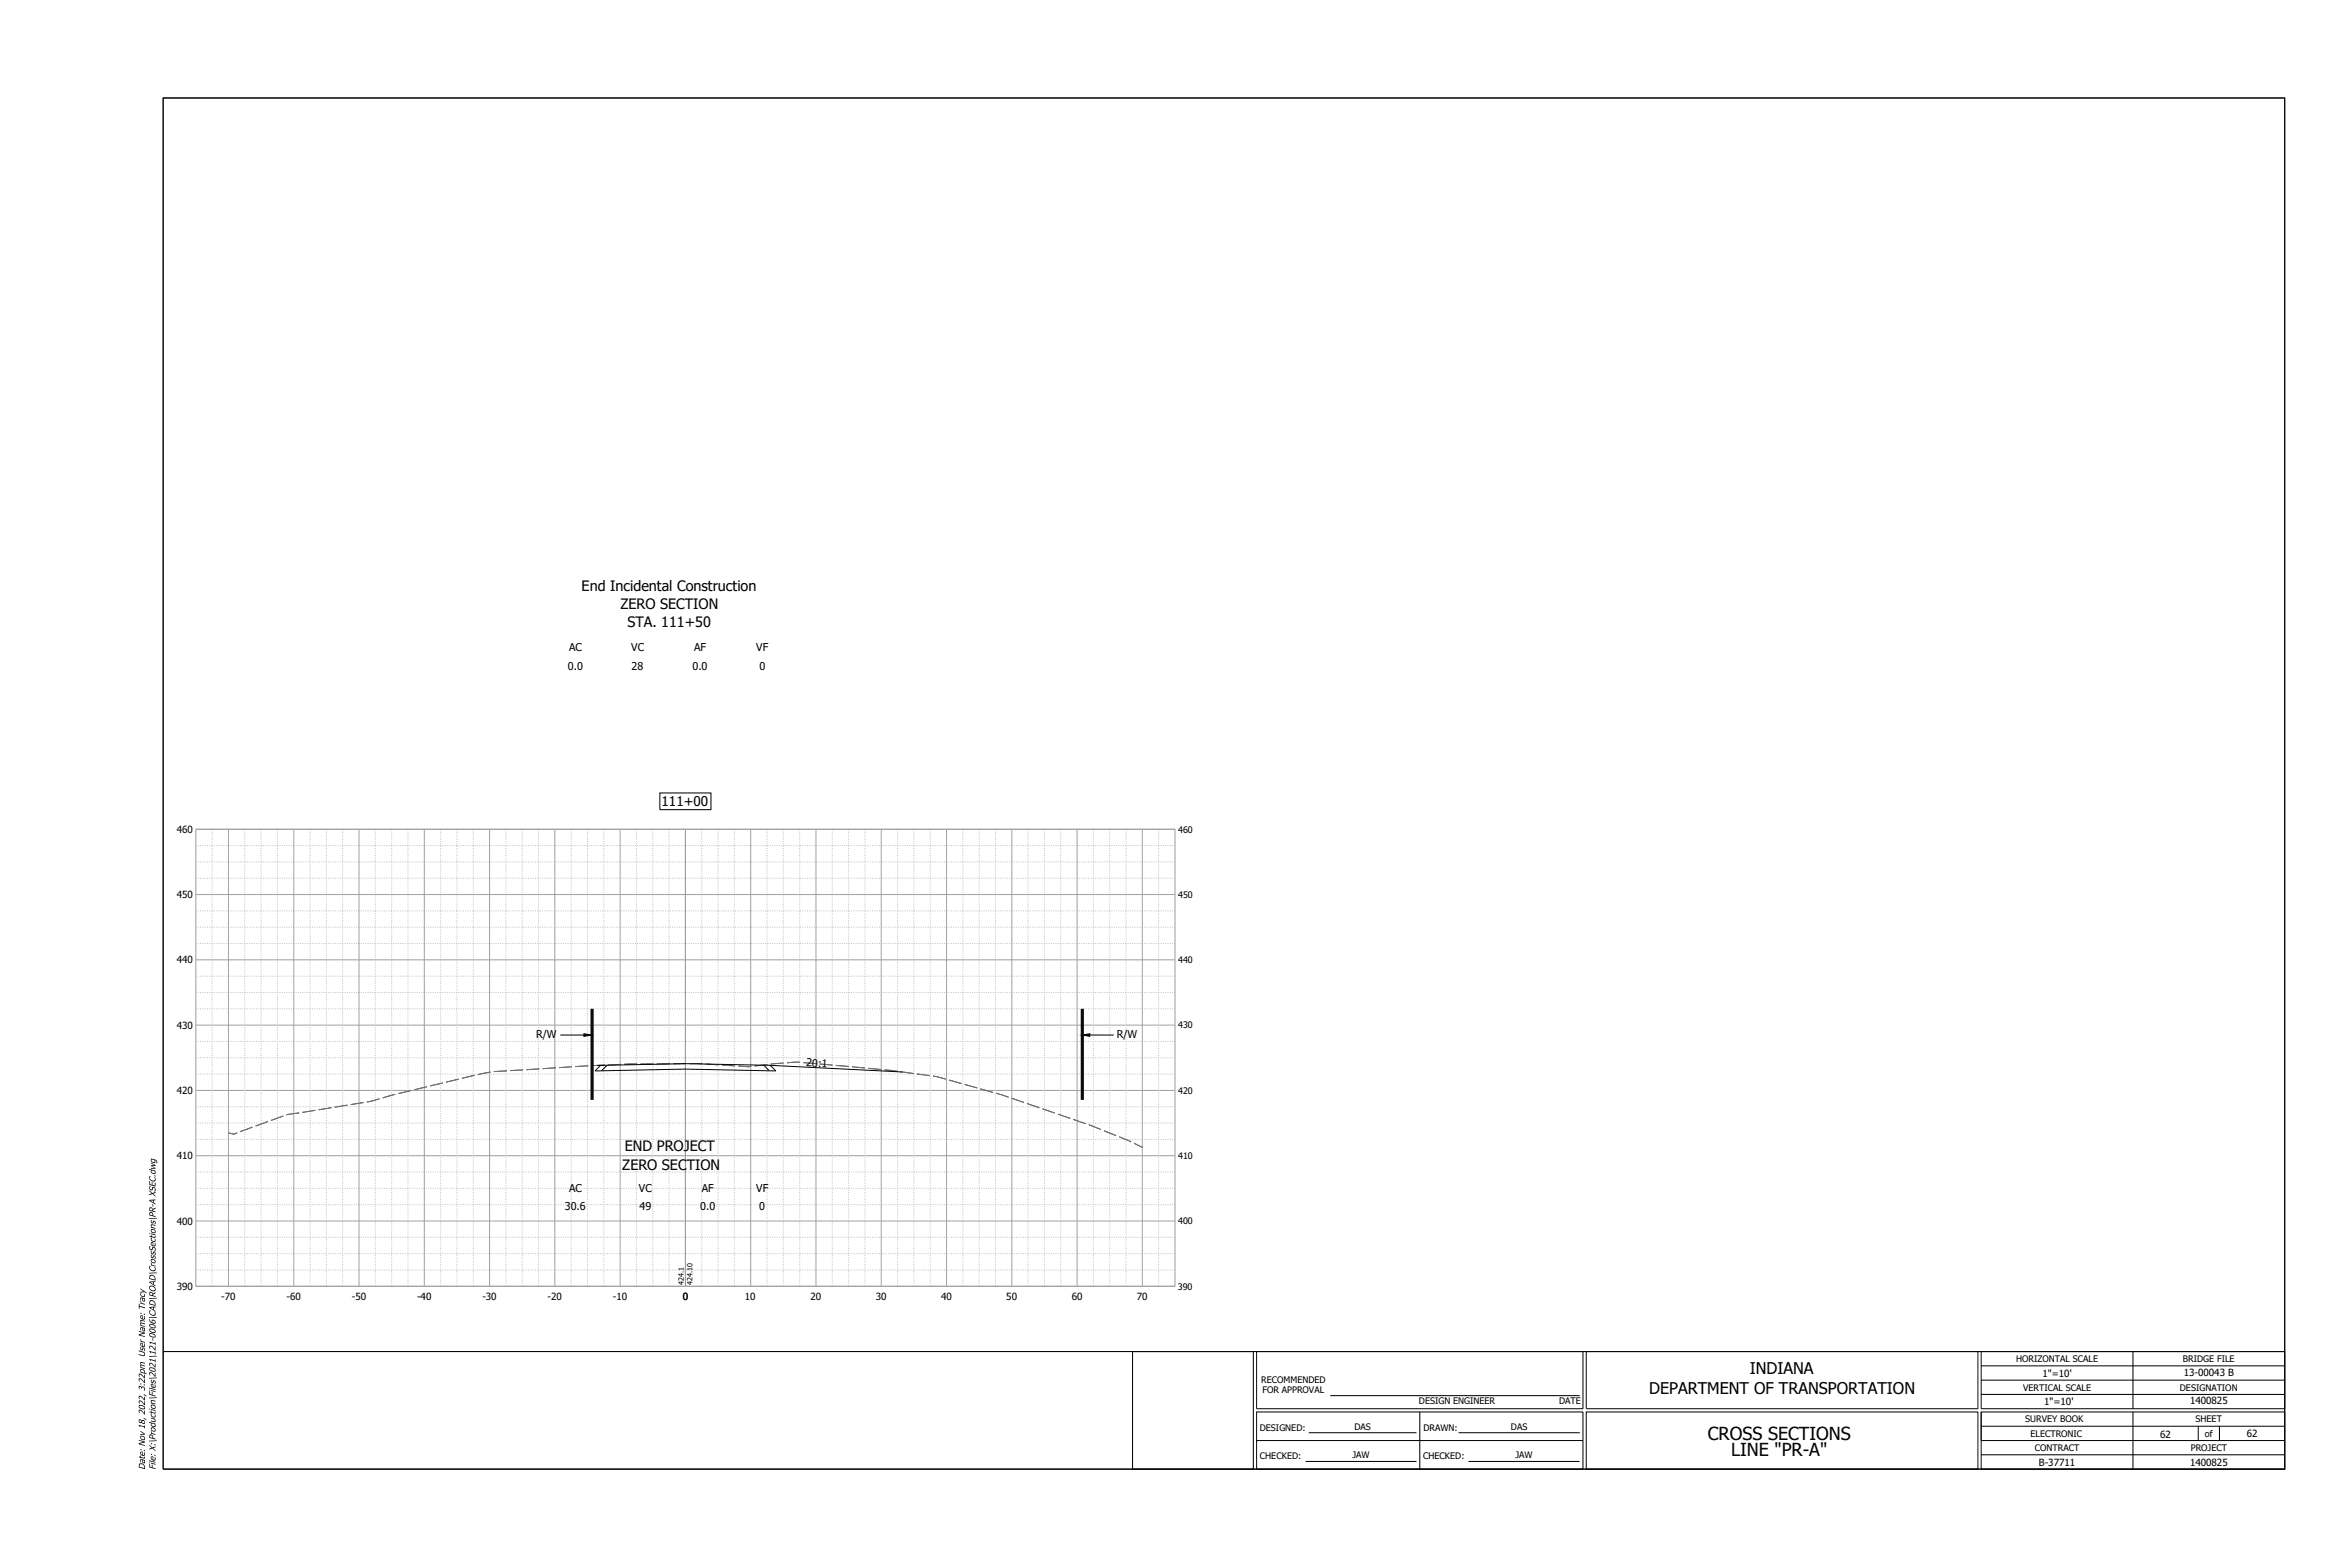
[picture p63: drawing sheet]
<svg xmlns="http://www.w3.org/2000/svg" width="914mm" height="610mm" viewBox="0 0 914 610" stroke-linecap="round" stroke-linejoin="round" font-family="sans-serif">
<defs><g id="words">
<g font-size="7">
<text x="664.5" y="560.2">CROSS SECTIONS</text>
<text x="673.6" y="566.5">LINE &quot;PR-A&quot;</text>
</g>
<g font-size="6.3">
<text x="680.8" y="534.7">INDIANA</text>
<text x="641.7" y="542.2">DEPARTMENT OF TRANSPORTATION</text>
</g>
<g font-size="5.6">
<text x="226.3" y="230">End Incidental Construction</text>
<text x="241.4" y="236.9">ZERO SECTION</text>
<text x="244.1" y="243.7">STA. 111+50</text>
<text x="243.2" y="447.8">END PROJECT</text>
<text x="242.1" y="455.2">ZERO SECTION</text>
</g>
<text font-size="5.2" x="257.5" y="313.6">111+00</text>
<g font-size="4.2">
<text x="221.4" y="253.4">AC</text>
<text x="245.6" y="253.4">VC</text>
<text x="270" y="253.4">AF</text>
<text x="294.3" y="253.4">VF</text>
<text x="221" y="260.6">0.0</text>
<text x="245.8" y="260.6">28</text>
<text x="269.5" y="260.6">0.0</text>
<text x="295.5" y="260.6">0</text>
<text x="208.6" y="403.9">R/W</text>
<text x="434.6" y="403.9">R/W</text>
<text x="313.6" y="414.9" transform="rotate(3 313.6 414.9)">20:1</text>
<text x="221.4" y="463.8">AC</text>
<text x="248.6" y="463.8">VC</text>
<text x="273" y="463.8">AF</text>
<text x="294.3" y="463.8">VF</text>
<text x="219.8" y="470.7">30.6</text>
<text x="248.9" y="470.7">49</text>
<text x="272.5" y="470.7">0.0</text>
<text x="295.4" y="470.7">0</text>
</g>
<g font-size="4.1">
<text x="56.4" y="571.8" transform="rotate(-90 56.4 571.8)">Date: Nov 18, 2022, 3:22pm User Name: Tracy</text>
<text x="60.5" y="571.8" transform="rotate(-90 60.5 571.8)">File: X:\Production\Files\2021\121-0006\CAD\ROAD\CrossSections\PR-A XSEC.dwg</text>
</g>
<g font-size="3.8">
<text x="68.8" y="324">460</text>
<text x="68.8" y="349.4">450</text>
<text x="68.8" y="374.8">440</text>
<text x="68.8" y="400.2">430</text>
<text x="68.8" y="425.6">420</text>
<text x="68.8" y="451">410</text>
<text x="68.8" y="476.4">400</text>
<text x="68.8" y="501.8">390</text>
<text x="86.1" y="505.8">-70</text>
<text x="111.5" y="505.8">-60</text>
<text x="136.9" y="505.8">-50</text>
<text x="162.3" y="505.8">-40</text>
<text x="187.7" y="505.8">-30</text>
<text x="213.1" y="505.8">-20</text>
<text x="238.5" y="505.8">-10</text>
<text x="265.6" y="505.8">0</text>
<text x="289.9" y="505.8">10</text>
<text x="315.4" y="505.8">20</text>
<text x="340.8" y="505.8">30</text>
<text x="366.2" y="505.8">40</text>
<text x="391.6" y="505.8">50</text>
<text x="417" y="505.8">60</text>
<text x="442.4" y="505.8">70</text>
<text x="794.7" y="535.7">1&quot;=10'</text>
<text x="849.7" y="535.2">13-00043 B</text>
<text x="795.3" y="546.5">1&quot;=10'</text>
<text x="852.1" y="546.2">1400825</text>
<text x="840.5" y="559.4">62</text>
<text x="874.2" y="559.2">62</text>
<text x="793.3" y="570.2">B-37711</text>
<text x="852.1" y="570.2">1400825</text>
</g>
<g font-size="3.5">
<text x="458.4" y="323.9">460</text>
<text x="458.4" y="349.3">450</text>
<text x="458.4" y="374.7">440</text>
<text x="458.4" y="400.1">430</text>
<text x="458.4" y="425.5">420</text>
<text x="458.4" y="450.9">410</text>
<text x="458.4" y="476.3">400</text>
<text x="458.3" y="501.7">390</text>
<text x="784.5" y="529.8">HORIZONTAL SCALE</text>
<text x="849.4" y="529.8">BRIDGE FILE</text>
<text x="490.7" y="537.9">RECOMMENDED</text>
<text x="491.2" y="541.7">FOR APPROVAL</text>
<text x="787.2" y="541">VERTICAL SCALE</text>
<text x="848.2" y="541">DESIGNATION</text>
<text x="552.1" y="546.2">DESIGN ENGINEER</text>
<text x="606.7" y="546.2">DATE</text>
<text x="490.2" y="556.6">DESIGNED:</text>
<text x="527" y="556.3">DAS</text>
<text x="553.8" y="556.6">DRAWN:</text>
<text x="587.9" y="556.3">DAS</text>
<text x="788.1" y="553.3">SURVEY BOOK</text>
<text x="854.3" y="553.3">SHEET</text>
<text x="790.1" y="559.1">ELECTRONIC</text>
<text x="858" y="558.9">of</text>
<text x="490.2" y="567.7">CHECKED:</text>
<text x="526.2" y="567.3">JAW</text>
<text x="553.7" y="567.7">CHECKED:</text>
<text x="589.6" y="567.3">JAW</text>
<text x="791.8" y="564.5">CONTRACT</text>
<text x="852.4" y="564.5">PROJECT</text>
</g>
<g font-size="2.8">
<text x="266.1" y="499.8" transform="rotate(-90 266.1 499.8)">424.1</text>
<text x="269.4" y="499.8" transform="rotate(-90 269.4 499.8)">424.10</text>
</g>
</g></defs>
<!-- layer: O-SECT-VIEW -->
<path d="M256.8 308.5h19.8v6.5h-19.8z" fill="none" stroke="#000" stroke-width=".39"/>
<g fill="none" stroke="#a0a0a0" stroke-width=".39">
<path d="M76.2 322.6h381M76.2 322.6h381v177.8h-381zM88.9 322.6v177.8M114.3 322.6v177.8M139.7 322.6v177.8M165.1 322.6v177.8M190.5 322.6v177.8M215.9 322.6v177.8M241.3 322.6v177.8M266.7 322.6v177.8M292.1 322.6v177.8M317.5 322.6v177.8"/>
<path d="M342.9 322.6v177.8M368.3 322.6v177.8M393.7 322.6v177.8M419.1 322.6v177.8M444.5 322.6v177.8M76.2 348h381M76.2 373.4h381M76.2 398.8h381M76.2 424.2h381M76.2 449.6h381M76.2 475h381M76.2 500.4h381"/>
</g>
<g fill="none" stroke="#c2c2c2" stroke-width=".39">
<path d="M76.2 335.3h.2M76.2 329h.2M76.9 335.3h.4M76.9 329h.4M77.8 335.3h.4M77.8 329h.4M78.7 335.3h.4M78.7 329h.4M79.6 335.3h.4M79.6 329h.4M80.5 335.3h.4M80.5 329h.4"/>
<path d="M81.4 335.3h.4M81.4 329h.4M82.3 335.3h.4M82.3 329h.4M82.6 322.6v.5M82.6 323.6v.4M82.6 324.5v.4M82.6 325.4v.4M82.6 326.3v.4M82.6 327.2v.4M82.6 328.1v.4M82.6 329v.4"/>
<path d="M82.6 329.9v.4M82.6 330.8v.4M82.6 331.7v.4M82.6 332.6v.4M82.6 333.5v.4M82.6 334.5v.3M82.6 335.3v.4M82.6 336.3v.3M82.6 337.2v.3M82.6 338.1v.4M82.6 339v.4M82.6 339.9v.4"/>
<path d="M83.2 335.3h.4M83.2 329h.4M84.2 335.3h.3M84.2 329h.3M85.1 335.3h.3M85.1 329h.3M86 335.3h.4M86 329h.4M86.9 335.3h.3M86.9 329h.3M87.8 335.3h.4M87.8 329h.4"/>
<path d="M88.7 335.3h.5M88.7 329h.5M89.7 335.3h.4M89.7 329h.4M90.6 335.3h.4M90.6 329h.4M91.5 335.3h.4M91.5 329h.4M92.4 335.3h.4M92.4 329h.4M93.3 335.3h.4M93.3 329h.4"/>
<path d="M94.2 335.3h.4M94.2 329h.4M95.1 335.3h.4M95.1 329h.4M95.3 322.6v.5M95.3 323.6v.4M95.3 324.5v.4M95.3 325.4v.4M95.3 326.3v.4M95.3 327.2v.4M95.3 328.1v.4M95.3 329v.4"/>
<path d="M95.3 329.9v.4M95.3 330.8v.4M95.3 331.7v.4M95.3 332.6v.4M95.3 333.5v.4M95.3 334.5v.3M95.3 335.3v.4M95.3 336.3v.3M95.3 337.2v.3M95.3 338.1v.4M95.3 339v.4M95.3 339.9v.4"/>
<path d="M96.1 335.3h.3M96.1 329h.3M96.9 335.3h.4M96.9 329h.4M97.9 335.3h.3M97.9 329h.3M98.8 335.3h.3M98.8 329h.3M99.7 335.3h.4M99.7 329h.4M100.6 335.3h.3M100.6 329h.3"/>
<path d="M101.5 335.3h.4M101.5 329h.4M101.6 322.6v.5M101.6 323.6v.4M101.6 324.5v.4M101.6 325.4v.4M101.6 326.3v.4M101.6 327.2v.4M101.6 328.1v.4M101.6 329v.4M101.6 329.9v.4M101.6 330.8v.4"/>
<path d="M101.6 331.7v.4M101.6 332.6v.4M101.6 333.5v.4M101.6 334.5v.3M101.6 335.3v.4M101.6 336.3v.3M101.6 337.2v.3M101.6 338.1v.4M101.6 339v.4M101.6 339.9v.4M102.4 335.3h.4M102.4 329h.4"/>
<path d="M103.3 335.3h.4M103.3 329h.4M104.2 335.3h.4M104.2 329h.4M105.1 335.3h.4M105.1 329h.4M106 335.3h.4M106 329h.4M106.9 335.3h.4M106.9 329h.4M107.8 335.3h.4M107.8 329h.4"/>
<path d="M108 322.6v.5M108 323.6v.4M108 324.5v.4M108 325.4v.4M108 326.3v.4M108 327.2v.4M108 328.1v.4M108 329v.4M108 329.9v.4M108 330.8v.4M108 331.7v.4M108 332.6v.4"/>
<path d="M108 333.5v.4M108 334.5v.3M108 335.3v.4M108 336.3v.3M108 337.2v.3M108 338.1v.4M108 339v.4M108 339.9v.4M108.7 335.3h.4M108.7 329h.4M109.6 335.3h.4M109.6 329h.4"/>
<path d="M110.5 335.3h.4M110.5 329h.4M111.4 335.3h.4M111.4 329h.4M112.3 335.3h.4M112.3 329h.4M113.2 335.3h.4M113.2 329h.4M114.1 335.3h.4M114.1 329h.4M115 335.3h.4M115 329h.4"/>
<path d="M115.9 335.3h.4M115.9 329h.4M116.8 335.3h.4M116.8 329h.4M117.8 335.3h.3M117.8 329h.3M118.7 335.3h.3M118.7 329h.3M119.5 335.3h.5M119.5 329h.5M120.5 335.3h.3M120.5 329h.3"/>
<path d="M120.7 322.6v.5M120.7 323.6v.4M120.7 324.5v.4M120.7 325.4v.4M120.7 326.3v.4M120.7 327.2v.4M120.7 328.1v.4M120.7 329v.4M120.7 329.9v.4M120.7 330.8v.4M120.7 331.7v.4M120.7 332.6v.4"/>
<path d="M120.7 333.5v.4M120.7 334.5v.3M120.7 335.3v.4M120.7 336.3v.3M120.7 337.2v.3M120.7 338.1v.4M120.7 339v.4M120.7 339.9v.4M121.4 335.3h.4M121.4 329h.4M122.3 335.3h.4M122.3 329h.4"/>
<path d="M123.2 335.3h.4M123.2 329h.4M124.1 335.3h.4M124.1 329h.4M125 335.3h.4M125 329h.4M125.9 335.3h.4M125.9 329h.4M126.8 335.3h.4M126.8 329h.4M127 322.6v.5M127 323.6v.4"/>
<path d="M127 324.5v.4M127 325.4v.4M127 326.3v.4M127 327.2v.4M127 328.1v.4M127 329v.4M127 329.9v.4M127 330.8v.4M127 331.7v.4M127 332.6v.4M127 333.5v.4M127 334.5v.3"/>
<path d="M127 335.3v.4M127 336.3v.3M127 337.2v.3M127 338.1v.4M127 339v.4M127 339.9v.4M127.7 335.3h.4M127.7 329h.4M128.6 335.3h.4M128.6 329h.4M129.5 335.3h.4M129.5 329h.4"/>
<path d="M130.4 335.3h.4M130.4 329h.4M131.3 335.3h.4M131.3 329h.4M132.2 335.3h.4M132.2 329h.4M133.1 335.3h.4M133.1 329h.4M133.4 322.6v.5M133.4 323.6v.4M133.4 324.5v.4M133.4 325.4v.4"/>
<path d="M133.4 326.3v.4M133.4 327.2v.4M133.4 328.1v.4M133.4 329v.4M133.4 329.9v.4M133.4 330.8v.4M133.4 331.7v.4M133.4 332.6v.4M133.4 333.5v.4M133.4 334.5v.3M133.4 335.3v.4M133.4 336.3v.3"/>
<path d="M133.4 337.2v.3M133.4 338.1v.4M133.4 339v.4M133.4 339.9v.4M134 335.3h.4M134 329h.4M134.9 335.3h.4M134.9 329h.4M135.8 335.3h.4M135.8 329h.4M136.7 335.3h.4M136.7 329h.4"/>
<path d="M137.6 335.3h.4M137.6 329h.4M138.5 335.3h.4M138.5 329h.4M139.4 335.3h.4M139.4 329h.4M140.4 335.3h.3M140.4 329h.3M141.3 335.3h.3M141.3 329h.3M142.2 335.3h.4M142.2 329h.4"/>
<path d="M143.1 335.3h.3M143.1 329h.3M144 335.3h.4M144 329h.4M144.9 335.3h.4M144.9 329h.4M145.8 335.3h.4M145.8 329h.4M146.1 322.6v.5M146.1 323.6v.4M146.1 324.5v.4M146.1 325.4v.4"/>
<path d="M146.1 326.3v.4M146.1 327.2v.4M146.1 328.1v.4M146.1 329v.4M146.1 329.9v.4M146.1 330.8v.4M146.1 331.7v.4M146.1 332.6v.4M146.1 333.5v.4M146.1 334.5v.3M146.1 335.3v.4M146.1 336.3v.3"/>
<path d="M146.1 337.2v.3M146.1 338.1v.4M146.1 339v.4M146.1 339.9v.4M146.7 335.3h.4M146.7 329h.4M147.6 335.3h.4M147.6 329h.4M148.5 335.3h.4M148.5 329h.4M149.4 335.3h.4M149.4 329h.4"/>
<path d="M150.3 335.3h.4M150.3 329h.4M151.2 335.3h.4M151.2 329h.4M152.1 335.3h.4M152.1 329h.4M152.4 322.6v.5M152.4 323.6v.4M152.4 324.5v.4M152.4 325.4v.4M152.4 326.3v.4M152.4 327.2v.4"/>
<path d="M152.4 328.1v.4M152.4 329v.4M152.4 329.9v.4M152.4 330.8v.4M152.4 331.7v.4M152.4 332.6v.4M152.4 333.5v.4M152.4 334.5v.3M152.4 335.3v.4M152.4 336.3v.3M152.4 337.2v.3M152.4 338.1v.4"/>
<path d="M152.4 339v.4M152.4 339.9v.4M153 335.3h.4M153 329h.4M153.9 335.3h.4M153.9 329h.4M154.8 335.3h.4M154.8 329h.4M155.7 335.3h.4M155.7 329h.4M156.6 335.3h.4M156.6 329h.4"/>
<path d="M157.5 335.3h.4M157.5 329h.4M158.4 335.3h.4M158.4 329h.4M158.8 322.6v.5M158.8 323.6v.4M158.8 324.5v.4M158.8 325.4v.4M158.8 326.3v.4M158.8 327.2v.4M158.8 328.1v.4M158.8 329v.4"/>
<path d="M158.8 329.9v.4M158.8 330.8v.4M158.8 331.7v.4M158.8 332.6v.4M158.8 333.5v.4M158.8 334.5v.3M158.8 335.3v.4M158.8 336.3v.3M158.8 337.2v.3M158.8 338.1v.4M158.8 339v.4M158.8 339.9v.4"/>
<path d="M159.3 335.3h.4M159.3 329h.4M160.3 335.3h.3M160.3 329h.3M161.2 335.3h.3M161.2 329h.3M162.1 335.3h.4M162.1 329h.4M163 335.3h.3M163 329h.3M163.9 335.3h.4M163.9 329h.4"/>
<path d="M164.8 335.3h.4M164.8 329h.4M165.7 335.3h.4M165.7 329h.4M166.6 335.3h.4M166.6 329h.4M167.5 335.3h.4M167.5 329h.4M168.4 335.3h.4M168.4 329h.4M169.3 335.3h.4M169.3 329h.4"/>
<path d="M170.2 335.3h.4M170.2 329h.4M171.1 335.3h.4v.4M171.1 329h.4v.4M171.5 322.6v.5M171.5 323.6v.4M171.5 324.5v.4M171.5 325.4v.4M171.5 326.3v.4M171.5 327.2v.4M171.5 328.1v.4M171.5 329.9v.4"/>
<path d="M171.5 330.8v.4M171.5 331.7v.4M171.5 332.6v.4M171.5 333.5v.4M171.5 334.5v.3M171.5 336.3v.3M171.5 337.2v.3M171.5 338.1v.4M171.5 339v.4M171.5 339.9v.4M172 335.3h.4M172 329h.4"/>
<path d="M172.9 335.3h.4M172.9 329h.4M173.8 335.3h.4M173.8 329h.4M174.7 335.3h.4M174.7 329h.4M175.6 335.3h.4M175.6 329h.4M176.5 335.3h.4M176.5 329h.4M177.4 335.3h.4v.4M177.4 329h.4v.4"/>
<path d="M177.8 322.6v.5M177.8 323.6v.4M177.8 324.5v.4M177.8 325.4v.4M177.8 326.3v.4M177.8 327.2v.4M177.8 328.1v.4M177.8 329.9v.4M177.8 330.8v.4M177.8 331.7v.4M177.8 332.6v.4M177.8 333.5v.4"/>
<path d="M177.8 334.5v.3M177.8 336.3v.3M177.8 337.2v.3M177.8 338.1v.4M177.8 339v.4M177.8 339.9v.4M178.3 335.3h.4M178.3 329h.4M179.2 335.3h.4M179.2 329h.4M180.1 335.3h.4M180.1 329h.4"/>
<path d="M181 335.3h.4M181 329h.4M181.9 335.3h.4M181.9 329h.4M182.9 335.3h.3M182.9 329h.3M183.8 335.3h.4v.4M183.8 329h.4v.4M184.2 322.6v.5M184.2 323.6v.4M184.2 324.5v.4M184.2 325.4v.4"/>
<path d="M184.2 326.3v.4M184.2 327.2v.4M184.2 328.1v.4M184.2 329.9v.4M184.2 330.8v.4M184.2 331.7v.4M184.2 332.6v.4M184.2 333.5v.4M184.2 334.5v.3M184.2 336.3v.3M184.2 337.2v.3M184.2 338.1v.4"/>
<path d="M184.2 339v.4M184.2 339.9v.4M184.7 335.3h.4M184.7 329h.4M185.6 335.3h.3M185.6 329h.3M186.5 335.3h.4M186.5 329h.4M187.4 335.3h.4M187.4 329h.4M188.3 335.3h.4M188.3 329h.4"/>
<path d="M189.2 335.3h.4M189.2 329h.4M190.1 335.3h.4M190.1 329h.4M191 335.3h.4M191 329h.4M191.9 335.3h.4M191.9 329h.4M192.8 335.3h.4M192.8 329h.4M193.7 335.3h.4M193.7 329h.4"/>
<path d="M194.6 335.3h.4M194.6 329h.4M195.5 335.3h.4M195.5 329h.4M196.4 335.3h.4M196.4 329h.4M196.9 322.6v.5M196.9 323.6v.4M196.9 324.5v.4M196.9 325.4v.4M196.9 326.3v.4M196.9 327.2v.4"/>
<path d="M196.9 328.1v.4M196.9 329v.4M196.9 329.9v.4M196.9 330.8v.4M196.9 331.7v.4M196.9 332.6v.4M196.9 333.5v.4M196.9 334.5v.3M196.9 335.3v.4M196.9 336.3v.3M196.9 337.2v.3M196.9 338.1v.4"/>
<path d="M196.9 339v.4M196.9 339.9v.4M197.3 335.3h.4M197.3 329h.4M198.2 335.3h.4M198.2 329h.4M199.1 335.3h.4M199.1 329h.4M200 335.3h.4M200 329h.4M200.9 335.3h.4M200.9 329h.4"/>
<path d="M201.8 335.3h.4M201.8 329h.4M202.8 335.3h.3M202.8 329h.3M203.2 322.6v.5M203.2 323.6v.4M203.2 324.5v.4M203.2 325.4v.4M203.2 326.3v.4M203.2 327.2v.4M203.2 328.1v.4M203.2 329v.4"/>
<path d="M203.2 329.9v.4M203.2 330.8v.4M203.2 331.7v.4M203.2 332.6v.4M203.2 333.5v.4M203.2 334.5v.3M203.2 335.3v.4M203.2 336.3v.3M203.2 337.2v.3M203.2 338.1v.4M203.2 339v.4M203.2 339.9v.4"/>
<path d="M203.6 335.3h.4M203.6 329h.4M204.6 335.3h.3M204.6 329h.3M205.5 335.3h.3M205.5 329h.3M206.4 335.3h.4M206.4 329h.4M207.3 335.3h.4M207.3 329h.4M208.2 335.3h.4M208.2 329h.4"/>
<path d="M209.1 335.3h.4M209.1 329h.4M209.6 322.6v.5M209.6 323.6v.4M209.6 324.5v.4M209.6 325.4v.4M209.6 326.3v.4M209.6 327.2v.4M209.6 328.1v.4M209.6 329v.4M209.6 329.9v.4M209.6 330.8v.4"/>
<path d="M209.6 331.7v.4M209.6 332.6v.4M209.6 333.5v.4M209.6 334.5v.3M209.6 335.3v.4M209.6 336.3v.3M209.6 337.2v.3M209.6 338.1v.4M209.6 339v.4M209.6 339.9v.4M210 335.3h.4M210 329h.4"/>
<path d="M210.9 335.3h.4M210.9 329h.4M211.8 335.3h.4M211.8 329h.4M212.7 335.3h.4M212.7 329h.4M213.6 335.3h.4M213.6 329h.4M214.5 335.3h.4M214.5 329h.4M215.4 335.3h.4M215.4 329h.4"/>
<path d="M216.3 335.3h.4M216.3 329h.4M217.2 335.3h.4M217.2 329h.4M218.1 335.3h.4M218.1 329h.4M219 335.3h.4M219 329h.4M219.9 335.3h.4M219.9 329h.4M220.8 335.3h.4M220.8 329h.4"/>
<path d="M221.7 335.3h.4M221.7 329h.4M222.3 322.6v.5M222.3 323.6v.4M222.3 324.5v.4M222.3 325.4v.4M222.3 326.3v.4M222.3 327.2v.4M222.3 328.1v.4M222.3 329v.4M222.3 329.9v.4M222.3 330.8v.4"/>
<path d="M222.3 331.7v.4M222.3 332.6v.4M222.3 333.5v.4M222.3 334.5v.3M222.3 335.3v.4M222.3 336.3v.3M222.3 337.2v.3M222.3 338.1v.4M222.3 339v.4M222.3 339.9v.4M222.7 335.3h.3M222.7 329h.3"/>
<path d="M223.5 335.3h.4M223.5 329h.4M224.5 335.3h.3M224.5 329h.3M225.4 335.3h.3M225.4 329h.3M226.3 335.3h.4M226.3 329h.4M227.2 335.3h.4M227.2 329h.4M228.1 335.3h.4M228.1 329h.4"/>
<path d="M228.6 322.6v.5M228.6 323.6v.4M228.6 324.5v.4M228.6 325.4v.4M228.6 326.3v.4M228.6 327.2v.4M228.6 328.1v.4M228.6 329v.4M228.6 329.9v.4M228.6 330.8v.4M228.6 331.7v.4M228.6 332.6v.4"/>
<path d="M228.6 333.5v.4M228.6 334.5v.3M228.6 335.3v.4M228.6 336.3v.3M228.6 337.2v.3M228.6 338.1v.4M228.6 339v.4M228.6 339.9v.4M229 335.3h.4M229 329h.4M229.9 335.3h.4M229.9 329h.4"/>
<path d="M230.8 335.3h.4M230.8 329h.4M231.7 335.3h.4M231.7 329h.4M232.6 335.3h.4M232.6 329h.4M233.5 335.3h.4M233.5 329h.4M234.4 335.3h.4M234.4 329h.4M235 322.6v.5M235 323.6v.4"/>
<path d="M235 324.5v.4M235 325.4v.4M235 326.3v.4M235 327.2v.4M235 328.1v.4M235 329v.4M235 329.9v.4M235 330.8v.4M235 331.7v.4M235 332.6v.4M235 333.5v.4M235 334.5v.3"/>
<path d="M235 335.3v.4M235 336.3v.3M235 337.2v.3M235 338.1v.4M235 339v.4M235 339.9v.4M235.3 335.3h.4M235.3 329h.4M236.2 335.3h.4M236.2 329h.4M237.1 335.3h.4M237.1 329h.4"/>
<path d="M238 335.3h.4M238 329h.4M238.9 335.3h.4M238.9 329h.4M239.8 335.3h.4M239.8 329h.4M240.7 335.3h.4M240.7 329h.4M241.6 335.3h.4M241.6 329h.4M242.5 335.3h.4M242.5 329h.4"/>
<path d="M243.4 335.3h.4M243.4 329h.4M244.3 335.3h.4M244.3 329h.4M245.3 335.3h.3M245.3 329h.3M246.1 335.3h.4M246.1 329h.4M247.1 335.3h.3M247.1 329h.3M247.7 322.6v.5M247.7 323.6v.4"/>
<path d="M247.7 324.5v.4M247.7 325.4v.4M247.7 326.3v.4M247.7 327.2v.4M247.7 328.1v.4M247.7 329v.4M247.7 329.9v.4M247.7 330.8v.4M247.7 331.7v.4M247.7 332.6v.4M247.7 333.5v.4M247.7 334.5v.3"/>
<path d="M247.7 335.3v.4M247.7 336.3v.3M247.7 337.2v.3M247.7 338.1v.4M247.7 339v.4M247.7 339.9v.4M248 335.3h.3M248 329h.3M248.9 335.3h.4M248.9 329h.4M249.8 335.3h.4M249.8 329h.4"/>
<path d="M250.7 335.3h.4M250.7 329h.4M251.6 335.3h.4M251.6 329h.4M252.5 335.3h.4M252.5 329h.4M253.4 335.3h.4M253.4 329h.4M254 322.6v.5M254 323.6v.4M254 324.5v.4M254 325.4v.4"/>
<path d="M254 326.3v.4M254 327.2v.4M254 328.1v.4M254 329v.4M254 329.9v.4M254 330.8v.4M254 331.7v.4M254 332.6v.4M254 333.5v.4M254 334.5v.3M254 335.3v.4M254 336.3v.3"/>
<path d="M254 337.2v.3M254 338.1v.4M254 339v.4M254 339.9v.4M254.3 335.3h.4M254.3 329h.4M255.2 335.3h.4M255.2 329h.4M256.1 335.3h.4M256.1 329h.4M257 335.3h.4M257 329h.4"/>
<path d="M257.9 335.3h.4M257.9 329h.4M258.8 335.3h.4M258.8 329h.4M259.7 335.3h.4M259.7 329h.4M260.4 322.6v.5M260.4 323.6v.4M260.4 324.5v.4M260.4 325.4v.4M260.4 326.3v.4M260.4 327.2v.4"/>
<path d="M260.4 328.1v.4M260.4 329v.4M260.4 329.9v.4M260.4 330.8v.4M260.4 331.7v.4M260.4 332.6v.4M260.4 333.5v.4M260.4 334.5v.3M260.4 335.3v.4M260.4 336.3v.3M260.4 337.2v.3M260.4 338.1v.4"/>
<path d="M260.4 339v.4M260.4 339.9v.4M260.6 335.3h.4M260.6 329h.4M261.5 335.3h.4M261.5 329h.4M262.4 335.3h.4M262.4 329h.4M263.3 335.3h.4M263.3 329h.4M264.2 335.3h.4M264.2 329h.4"/>
<path d="M265.2 335.3h.3M265.2 329h.3M266 335.3h.4M266 329h.4M267 335.3h.3M267 329h.3M267.9 335.3h.3M267.9 329h.3M268.8 335.3h.4M268.8 329h.4M269.7 335.3h.3M269.7 329h.3"/>
<path d="M270.6 335.3h.4M270.6 329h.4M271.5 335.3h.4M271.5 329h.4M272.4 335.3h.4M272.4 329h.4M273.1 322.6v.5M273.1 323.6v.4M273.1 324.5v.4M273.1 325.4v.4M273.1 326.3v.4M273.1 327.2v.4"/>
<path d="M273.1 328.1v.4M273.1 329v.4M273.1 329.9v.4M273.1 330.8v.4M273.1 331.7v.4M273.1 332.6v.4M273.1 333.5v.4M273.1 334.5v.3M273.1 335.3v.4M273.1 336.3v.3M273.1 337.2v.3M273.1 338.1v.4"/>
<path d="M273.1 339v.4M273.1 339.9v.4M273.3 335.3h.4M273.3 329h.4M274.2 335.3h.4M274.2 329h.4M275.1 335.3h.4M275.1 329h.4M276 335.3h.4M276 329h.4M276.9 335.3h.4M276.9 329h.4"/>
<path d="M277.8 335.3h.4M277.8 329h.4M278.7 335.3h.4M278.7 329h.4M279.4 322.6v.5M279.4 323.6v.4M279.4 324.5v.4M279.4 325.4v.4M279.4 326.3v.4M279.4 327.2v.4M279.4 328.1v.4M279.4 329v.4"/>
<path d="M279.4 329.9v.4M279.4 330.8v.4M279.4 331.7v.4M279.4 332.6v.4M279.4 333.5v.4M279.4 334.5v.3M279.4 335.3v.4M279.4 336.3v.3M279.4 337.2v.3M279.4 338.1v.4M279.4 339v.4M279.4 339.9v.4"/>
<path d="M279.6 335.3h.4M279.6 329h.4M280.5 335.3h.4M280.5 329h.4M281.4 335.3h.4M281.4 329h.4M282.3 335.3h.4M282.3 329h.4M283.2 335.3h.4M283.2 329h.4M284.1 335.3h.4M284.1 329h.4"/>
<path d="M285 335.3h.4M285 329h.4M285.8 322.6v.5M285.8 323.6v.4M285.8 324.5v.4M285.8 325.4v.4M285.8 326.3v.4M285.8 327.2v.4M285.8 328.1v.4M285.8 329v.4M285.8 329.9v.4M285.8 330.8v.4"/>
<path d="M285.8 331.7v.4M285.8 332.6v.4M285.8 333.5v.4M285.8 334.5v.3M285.8 335.3v.4M285.8 336.3v.3M285.8 337.2v.3M285.8 338.1v.4M285.8 339v.4M285.8 339.9v.4M285.9 335.3h.4M285.9 329h.4"/>
<path d="M286.9 335.3h.3M286.9 329h.3M287.8 335.3h.3M287.8 329h.3M288.6 335.3h.5M288.6 329h.5M289.6 335.3h.3M289.6 329h.3M290.5 335.3h.4M290.5 329h.4M291.4 335.3h.4M291.4 329h.4"/>
<path d="M292.3 335.3h.4M292.3 329h.4M293.2 335.3h.4M293.2 329h.4M294.1 335.3h.4M294.1 329h.4M295 335.3h.4M295 329h.4M295.9 335.3h.4M295.9 329h.4M296.8 335.3h.4M296.8 329h.4"/>
<path d="M297.7 335.3h.4M297.7 329h.4M298.5 322.6v.5M298.5 323.6v.4M298.5 324.5v.4M298.5 325.4v.4M298.5 326.3v.4M298.5 327.2v.4M298.5 328.1v.4M298.5 329v.4M298.5 329.9v.4M298.5 330.8v.4"/>
<path d="M298.5 331.7v.4M298.5 332.6v.4M298.5 333.5v.4M298.5 334.5v.3M298.5 335.3v.4M298.5 336.3v.3M298.5 337.2v.3M298.5 338.1v.4M298.5 339v.4M298.5 339.9v.4M298.6 335.3h.4M298.6 329h.4"/>
<path d="M299.5 335.3h.4M299.5 329h.4M300.4 335.3h.4M300.4 329h.4M301.3 335.3h.4M301.3 329h.4M302.2 335.3h.4M302.2 329h.4M303.1 335.3h.4M303.1 329h.4M304 335.3h.4M304 329h.4"/>
<path d="M304.8 322.6v.5M304.8 323.6v.4M304.8 324.5v.4M304.8 325.4v.4M304.8 326.3v.4M304.8 327.2v.4M304.8 328.1v.4M304.8 329v.4M304.8 329.9v.4M304.8 330.8v.4M304.8 331.7v.4M304.8 332.6v.4"/>
<path d="M304.8 333.5v.4M304.8 334.5v.3M304.8 335.3v.4M304.8 336.3v.3M304.8 337.2v.3M304.8 338.1v.4M304.8 339v.4M304.8 339.9v.4M304.9 335.3h.4M304.9 329h.4M305.8 335.3h.4M305.8 329h.4"/>
<path d="M306.7 335.3h.4M306.7 329h.4M307.6 335.3h.4M307.6 329h.4M308.5 335.3h.4M308.5 329h.4M309.5 335.3h.3M309.5 329h.3M310.4 335.3h.3M310.4 329h.3M311.2 322.6v.5M311.2 323.6v.4"/>
<path d="M311.2 324.5v.4M311.2 325.4v.4M311.2 326.3v.4M311.2 327.2v.4M311.2 328.1v.4M311.2 329v.4M311.2 329.9v.4M311.2 330.8v.4M311.2 331.7v.4M311.2 332.6v.4M311.2 333.5v.4M311.2 334.5v.3"/>
<path d="M311.2 335.3v.4M311.2 336.3v.3M311.2 337.2v.3M311.2 338.1v.4M311.2 339v.4M311.2 339.9v.4M311.3 335.3h.4M311.3 329h.4M312.2 335.3h.3M312.2 329h.3M313.1 335.3h.4M313.1 329h.4"/>
<path d="M314 335.3h.4M314 329h.4M314.9 335.3h.4M314.9 329h.4M315.8 335.3h.4M315.8 329h.4M316.7 335.3h.4M316.7 329h.4M317.6 335.3h.4M317.6 329h.4M318.5 335.3h.4M318.5 329h.4"/>
<path d="M319.4 335.3h.4M319.4 329h.4M320.3 335.3h.4M320.3 329h.4M321.2 335.3h.4M321.2 329h.4M322.1 335.3h.4M322.1 329h.4M323 335.3h.4M323 329h.4M323.9 322.6v.5M323.9 323.6v.4"/>
<path d="M323.9 324.5v.4M323.9 325.4v.4M323.9 326.3v.4M323.9 327.2v.4M323.9 328.1v.4M323.9 329v.4M323.9 329.9v.4M323.9 330.8v.4M323.9 331.7v.4M323.9 332.6v.4M323.9 333.5v.4M323.9 334.5v.3"/>
<path d="M323.9 335.3v.4M323.9 336.3v.3M323.9 337.2v.3M323.9 338.1v.4M323.9 339v.4M323.9 339.9v.4M323.9 335.3h.4M323.9 329h.4M324.8 335.3h.4M324.8 329h.4M325.7 335.3h.4M325.7 329h.4"/>
<path d="M326.6 335.3h.4M326.6 329h.4M327.5 335.3h.4M327.5 329h.4M328.4 335.3h.4M328.4 329h.4M329.4 335.3h.3M329.4 329h.3M330.2 322.6v.5M330.2 323.6v.4M330.2 324.5v.4M330.2 325.4v.4"/>
<path d="M330.2 326.3v.4M330.2 327.2v.4M330.2 328.1v.4M330.2 329v.4M330.2 329.9v.4M330.2 330.8v.4M330.2 331.7v.4M330.2 332.6v.4M330.2 333.5v.4M330.2 334.5v.3M330.2 335.3v.4M330.2 336.3v.3"/>
<path d="M330.2 337.2v.3M330.2 338.1v.4M330.2 339v.4M330.2 339.9v.4M330.2 335.3h.4M330.2 329h.4M331.2 335.3h.3M331.2 329h.3M332.1 335.3h.3M332.1 329h.3M333 335.3h.4M333 329h.4"/>
<path d="M333.9 335.3h.4M333.9 329h.4M334.8 335.3h.4M334.8 329h.4M335.7 335.3h.4M335.7 329h.4M336.6 322.6v.5M336.6 323.6v.4M336.6 324.5v.4M336.6 325.4v.4M336.6 326.3v.4M336.6 327.2v.4"/>
<path d="M336.6 328.1v.4M336.6 329.9v.4M336.6 330.8v.4M336.6 331.7v.4M336.6 332.6v.4M336.6 333.5v.4M336.6 334.5v.3M336.6 336.3v.3M336.6 337.2v.3M336.6 338.1v.4M336.6 339v.4M336.6 339.9v.4"/>
<path d="M337 335.3h-.4v.4M337 329h-.4v.4M337.5 335.3h.4M337.5 329h.4M338.4 335.3h.4M338.4 329h.4M339.3 335.3h.4M339.3 329h.4M340.2 335.3h.4M340.2 329h.4M341.1 335.3h.4M341.1 329h.4"/>
<path d="M342 335.3h.4M342 329h.4M342.9 335.3h.4M342.9 329h.4M343.8 335.3h.4M343.8 329h.4M344.7 335.3h.4M344.7 329h.4M345.6 335.3h.4M345.6 329h.4M346.5 335.3h.4M346.5 329h.4"/>
<path d="M347.4 335.3h.4M347.4 329h.4M348.3 335.3h.4M348.3 329h.4M349.3 322.6v.5M349.3 323.6v.4M349.3 324.5v.4M349.3 325.4v.4M349.3 326.3v.4M349.3 327.2v.4M349.3 328.1v.4M349.3 329.9v.4"/>
<path d="M349.3 330.8v.4M349.3 331.7v.4M349.3 332.6v.4M349.3 333.5v.4M349.3 334.5v.3M349.3 336.3v.3M349.3 337.2v.3M349.3 338.1v.4M349.3 339v.4M349.3 339.9v.4M349.6 335.3h-.3v.4M349.6 329h-.3v.4"/>
<path d="M350.1 335.3h.4M350.1 329h.4M351 335.3h.4M351 329h.4M352 335.3h.3M352 329h.3M352.9 335.3h.4M352.9 329h.4M353.8 335.3h.4M353.8 329h.4M354.7 335.3h.3M354.7 329h.3"/>
<path d="M355.6 335.3h.4M355.6 329h.4M355.6 322.6v.5M355.6 323.6v.4M355.6 324.5v.4M355.6 325.4v.4M355.6 326.3v.4M355.6 327.2v.4M355.6 328.1v.4M355.6 329v.4M355.6 329.9v.4M355.6 330.8v.4"/>
<path d="M355.6 331.7v.4M355.6 332.6v.4M355.6 333.5v.4M355.6 334.5v.3M355.6 335.3v.4M355.6 336.3v.3M355.6 337.2v.3M355.6 338.1v.4M355.6 339v.4M355.6 339.9v.4M356.5 335.3h.4M356.5 329h.4"/>
<path d="M357.4 335.3h.4M357.4 329h.4M358.3 335.3h.4M358.3 329h.4M359.2 335.3h.4M359.2 329h.4M360.1 335.3h.4M360.1 329h.4M361 335.3h.4M361 329h.4M361.9 335.3h.4M361.9 329h.4"/>
<path d="M362 322.6v.5M362 323.6v.4M362 324.5v.4M362 325.4v.4M362 326.3v.4M362 327.2v.4M362 328.1v.4M362 329v.4M362 329.9v.4M362 330.8v.4M362 331.7v.4M362 332.6v.4"/>
<path d="M362 333.5v.4M362 334.5v.3M362 335.3v.4M362 336.3v.3M362 337.2v.3M362 338.1v.4M362 339v.4M362 339.9v.4M362.8 335.3h.4M362.8 329h.4M363.7 335.3h.4M363.7 329h.4"/>
<path d="M364.6 335.3h.4M364.6 329h.4M365.5 335.3h.4M365.5 329h.4M366.4 335.3h.4M366.4 329h.4M367.3 335.3h.4M367.3 329h.4M368.2 335.3h.4M368.2 329h.4M369.1 335.3h.4M369.1 329h.4"/>
<path d="M370 335.3h.4M370 329h.4M370.9 335.3h.4M370.9 329h.4M371.9 335.3h.3M371.9 329h.3M372.7 335.3h.4M372.7 329h.4M373.7 335.3h.3M373.7 329h.3M374.7 322.6v.5M374.7 323.6v.4"/>
<path d="M374.7 324.5v.4M374.7 325.4v.4M374.7 326.3v.4M374.7 327.2v.4M374.7 328.1v.4M374.7 329.9v.4M374.7 330.8v.4M374.7 331.7v.4M374.7 332.6v.4M374.7 333.5v.4M374.7 334.5v.3M374.7 336.3v.3"/>
<path d="M374.7 337.2v.3M374.7 338.1v.4M374.7 339v.4M374.7 339.9v.4M374.9 335.3h-.3l.1 .4M374.9 329h-.3l.1 .4M375.5 335.3h.4M375.5 329h.4M376.4 335.3h.4M376.4 329h.4M377.3 335.3h.4M377.3 329h.4"/>
<path d="M378.2 335.3h.4M378.2 329h.4M379.1 335.3h.4M379.1 329h.4M380 335.3h.4M380 329h.4M380.9 335.3h.4M380.9 329h.4M381 322.6v.5M381 323.6v.4M381 324.5v.4M381 325.4v.4"/>
<path d="M381 326.3v.4M381 327.2v.4M381 328.1v.4M381 329v.4M381 329.9v.4M381 330.8v.4M381 331.7v.4M381 332.6v.4M381 333.5v.4M381 334.5v.3M381 335.3v.4M381 336.3v.3"/>
<path d="M381 337.2v.3M381 338.1v.4M381 339v.4M381 339.9v.4M381.8 335.3h.4M381.8 329h.4M382.7 335.3h.4M382.7 329h.4M383.6 335.3h.4M383.6 329h.4M384.5 335.3h.4M384.5 329h.4"/>
<path d="M385.4 335.3h.4M385.4 329h.4M386.3 335.3h.4M386.3 329h.4M387.2 335.3h.4M387.2 329h.4M387.4 322.6v.5M387.4 323.6v.4M387.4 324.5v.4M387.4 325.4v.4M387.4 326.3v.4M387.4 327.2v.4"/>
<path d="M387.4 328.1v.4M387.4 329v.4M387.4 329.9v.4M387.4 330.8v.4M387.4 331.7v.4M387.4 332.6v.4M387.4 333.5v.4M387.4 334.5v.3M387.4 335.3v.4M387.4 336.3v.3M387.4 337.2v.3M387.4 338.1v.4"/>
<path d="M387.4 339v.4M387.4 339.9v.4M388.1 335.3h.4M388.1 329h.4M389 335.3h.4M389 329h.4M389.9 335.3h.4M389.9 329h.4M390.8 335.3h.4M390.8 329h.4M391.8 335.3h.3M391.8 329h.3"/>
<path d="M392.6 335.3h.4M392.6 329h.4M393.6 335.3h.3M393.6 329h.3M394.5 335.3h.3M394.5 329h.3M395.4 335.3h.4M395.4 329h.4M396.3 335.3h.3M396.3 329h.3M397.2 335.3h.4M397.2 329h.4"/>
<path d="M398.1 335.3h.4M398.1 329h.4M399 335.3h.4M399 329h.4M399.9 335.3h.4M399.9 329h.4M400.1 322.6v.5M400.1 323.6v.4M400.1 324.5v.4M400.1 325.4v.4M400.1 326.3v.4M400.1 327.2v.4"/>
<path d="M400.1 328.1v.4M400.1 329v.4M400.1 329.9v.4M400.1 330.8v.4M400.1 331.7v.4M400.1 332.6v.4M400.1 333.5v.4M400.1 334.5v.3M400.1 335.3v.4M400.1 336.3v.3M400.1 337.2v.3M400.1 338.1v.4"/>
<path d="M400.1 339v.4M400.1 339.9v.4M400.8 335.3h.4M400.8 329h.4M401.7 335.3h.4M401.7 329h.4M402.6 335.3h.4M402.6 329h.4M403.5 335.3h.4M403.5 329h.4M404.4 335.3h.4M404.4 329h.4"/>
<path d="M405.3 335.3h.4M405.3 329h.4M406.2 335.3h.4M406.2 329h.4M406.4 322.6v.5M406.4 323.6v.4M406.4 324.5v.4M406.4 325.4v.4M406.4 326.3v.4M406.4 327.2v.4M406.4 328.1v.4M406.4 329v.4"/>
<path d="M406.4 329.9v.4M406.4 330.8v.4M406.4 331.7v.4M406.4 332.6v.4M406.4 333.5v.4M406.4 334.5v.3M406.4 335.3v.4M406.4 336.3v.3M406.4 337.2v.3M406.4 338.1v.4M406.4 339v.4M406.4 339.9v.4"/>
<path d="M407.1 335.3h.4M407.1 329h.4M408 335.3h.4M408 329h.4M408.9 335.3h.4M408.9 329h.4M409.8 335.3h.4M409.8 329h.4M410.7 335.3h.4M410.7 329h.4M411.6 335.3h.4M411.6 329h.4"/>
<path d="M412.5 335.3h.4M412.5 329h.4M412.8 322.6v.5M412.8 323.6v.4M412.8 324.5v.4M412.8 325.4v.4M412.8 326.3v.4M412.8 327.2v.4M412.8 328.1v.4M412.8 329v.4M412.8 329.9v.4M412.8 330.8v.4"/>
<path d="M412.8 331.7v.4M412.8 332.6v.4M412.8 333.5v.4M412.8 334.5v.3M412.8 335.3v.4M412.8 336.3v.3M412.8 337.2v.3M412.8 338.1v.4M412.8 339v.4M412.8 339.9v.4M413.4 335.3h.4M413.4 329h.4"/>
<path d="M414.4 335.3h.3M414.4 329h.3M415.2 335.3h.4M415.2 329h.4M416.2 335.3h.3M416.2 329h.3M417.1 335.3h.3M417.1 329h.3M418 335.3h.4M418 329h.4M418.9 335.3h.3M418.9 329h.3"/>
<path d="M419.8 335.3h.4M419.8 329h.4M420.7 335.3h.4M420.7 329h.4M421.6 335.3h.4M421.6 329h.4M422.5 335.3h.4M422.5 329h.4M423.4 335.3h.4M423.4 329h.4M424.3 335.3h.4M424.3 329h.4"/>
<path d="M425.2 335.3h.4M425.2 329h.4M425.5 322.6v.5M425.5 323.6v.4M425.5 324.5v.4M425.5 325.4v.4M425.5 326.3v.4M425.5 327.2v.4M425.5 328.1v.4M425.5 329v.4M425.5 329.9v.4M425.5 330.8v.4"/>
<path d="M425.5 331.7v.4M425.5 332.6v.4M425.5 333.5v.4M425.5 334.5v.3M425.5 335.3v.4M425.5 336.3v.3M425.5 337.2v.3M425.5 338.1v.4M425.5 339v.4M425.5 339.9v.4M426.1 335.3h.4M426.1 329h.4"/>
<path d="M427 335.3h.4M427 329h.4M427.9 335.3h.4M427.9 329h.4M428.8 335.3h.4M428.8 329h.4M429.7 335.3h.4M429.7 329h.4M430.6 335.3h.4M430.6 329h.4M431.5 335.3h.4M431.5 329h.4"/>
<path d="M431.8 322.6v.5M431.8 323.6v.4M431.8 324.5v.4M431.8 325.4v.4M431.8 326.3v.4M431.8 327.2v.4M431.8 328.1v.4M431.8 329v.4M431.8 329.9v.4M431.8 330.8v.4M431.8 331.7v.4M431.8 332.6v.4"/>
<path d="M431.8 333.5v.4M431.8 334.5v.3M431.8 335.3v.4M431.8 336.3v.3M431.8 337.2v.3M431.8 338.1v.4M431.8 339v.4M431.8 339.9v.4M432.4 335.3h.4M432.4 329h.4M433.3 335.3h.4M433.3 329h.4"/>
<path d="M434.2 335.3h.4M434.2 329h.4M435.1 335.3h.4M435.1 329h.4M436.1 335.3h.3M436.1 329h.3M437 335.3h.3M437 329h.3M437.9 335.3h.4M437.9 329h.4M438.2 322.6v.5M438.2 323.6v.4"/>
<path d="M438.2 324.5v.4M438.2 325.4v.4M438.2 326.3v.4M438.2 327.2v.4M438.2 328.1v.4M438.2 329v.4M438.2 329.9v.4M438.2 330.8v.4M438.2 331.7v.4M438.2 332.6v.4M438.2 333.5v.4M438.2 334.5v.3"/>
<path d="M438.2 335.3v.4M438.2 336.3v.3M438.2 337.2v.3M438.2 338.1v.4M438.2 339v.4M438.2 339.9v.4M438.8 335.3h.3M438.8 329h.3M439.7 335.3h.4M439.7 329h.4M440.6 335.3h.4M440.6 329h.4"/>
<path d="M441.5 335.3h.4M441.5 329h.4M442.4 335.3h.4M442.4 329h.4M443.3 335.3h.4M443.3 329h.4M444.2 335.3h.5M444.2 329h.5M445.2 335.3h.4M445.2 329h.4M446.1 335.3h.4M446.1 329h.4"/>
<path d="M447 335.3h.4M447 329h.4M448 335.3h.3M448 329h.3M448.8 335.3h.4M448.8 329h.4M449.7 335.3h.4M449.7 329h.4M450.7 335.3h.3M450.7 329h.3M450.9 322.6v.5M450.9 323.6v.4"/>
<path d="M450.9 324.5v.4M450.9 325.4v.4M450.9 326.3v.4M450.9 327.2v.4M450.9 328.1v.4M450.9 329v.4M450.9 329.9v.4M450.9 330.8v.4M450.9 331.7v.4M450.9 332.6v.4M450.9 333.5v.4M450.9 334.5v.3"/>
<path d="M450.9 335.3v.4M450.9 336.3v.3M450.9 337.2v.3M450.9 338.1v.4M450.9 339v.4M450.9 339.9v.4M451.6 335.3h.4M451.6 329h.4M452.5 335.3h.4M452.5 329h.4M453.4 335.3h.3M453.4 329h.3"/>
<path d="M454.3 335.3h.4M454.3 329h.4M455.2 335.3h.4M455.2 329h.4M456.1 335.3h.4M456.1 329h.4M457 335.3h.2M457 329h.2M76.2 354.4h.2M76.2 341.7h.2M76.9 354.4h.4M76.9 341.7h.4"/>
<path d="M77.8 354.4h.4M77.8 341.7h.4M78.7 354.4h.4M78.7 341.7h.4M79.6 354.4h.4M79.6 341.7h.4M80.5 354.4h.4M80.5 341.7h.4M81.4 354.4h.4M81.4 341.7h.4M82.3 354.4h.4M82.3 341.7h.4"/>
<path d="M82.6 340.8v.4M82.6 341.7v.4M82.6 342.6v.4M82.6 343.5v.4M82.6 344.4v.4M82.6 345.3v.4M82.6 346.2v.4M82.6 347.1v.4M82.6 348v.4M82.6 348.9v.4M82.6 349.8v.4M82.6 350.7v.4"/>
<path d="M82.6 351.6v.4M82.6 352.5v.4M82.6 353.4v.4M82.6 354.4v.3M82.6 355.2v.4M82.6 356.2v.3M82.6 357.1v.3M82.6 357.9v.5M82.6 358.9v.4M82.6 359.8v.4M83.2 354.4h.4M83.2 341.7h.4"/>
<path d="M84.2 354.4h.3M84.2 341.7h.3M85.1 354.4h.3M85.1 341.7h.3M86 354.4h.4M86 341.7h.4M86.9 354.4h.3M86.9 341.7h.3M87.8 354.4h.4M87.8 341.7h.4M88.7 354.4h.5M88.7 341.7h.5"/>
<path d="M89.7 354.4h.4M89.7 341.7h.4M90.6 354.4h.4M90.6 341.7h.4M91.5 354.4h.4M91.5 341.7h.4M92.4 354.4h.4M92.4 341.7h.4M93.3 354.4h.4M93.3 341.7h.4M94.2 354.4h.4M94.2 341.7h.4"/>
<path d="M95.1 354.4h.4M95.1 341.7h.4M95.3 340.8v.4M95.3 341.7v.4M95.3 342.6v.4M95.3 343.5v.4M95.3 344.4v.4M95.3 345.3v.4M95.3 346.2v.4M95.3 347.1v.4M95.3 348v.4M95.3 348.9v.4"/>
<path d="M95.3 349.8v.4M95.3 350.7v.4M95.3 351.6v.4M95.3 352.5v.4M95.3 353.4v.4M95.3 354.4v.3M95.3 355.2v.4M95.3 356.2v.3M95.3 357.1v.3M95.3 357.9v.5M95.3 358.9v.4M95.3 359.8v.4"/>
<path d="M96.1 354.4h.3M96.1 341.7h.3M96.9 354.4h.4M96.9 341.7h.4M97.9 354.4h.3M97.9 341.7h.3M98.8 354.4h.3M98.8 341.7h.3M99.7 354.4h.4M99.7 341.7h.4M100.6 354.4h.3M100.6 341.7h.3"/>
<path d="M101.5 354.4h.4M101.5 341.7h.4M101.6 340.8v.4M101.6 341.7v.4M101.6 342.6v.4M101.6 343.5v.4M101.6 344.4v.4M101.6 345.3v.4M101.6 346.2v.4M101.6 347.1v.4M101.6 348v.4M101.6 348.9v.4"/>
<path d="M101.6 349.8v.4M101.6 350.7v.4M101.6 351.6v.4M101.6 352.5v.4M101.6 353.4v.4M101.6 354.4v.3M101.6 355.2v.4M101.6 356.2v.3M101.6 357.1v.3M101.6 357.9v.5M101.6 358.9v.4M101.6 359.8v.4"/>
<path d="M102.4 354.4h.4M102.4 341.7h.4M103.3 354.4h.4M103.3 341.7h.4M104.2 354.4h.4M104.2 341.7h.4M105.1 354.4h.4M105.1 341.7h.4M106 354.4h.4M106 341.7h.4M106.9 354.4h.4M106.9 341.7h.4"/>
<path d="M107.8 354.4h.4M107.8 341.7h.4M108 340.8v.4M108 341.7v.4M108 342.6v.4M108 343.5v.4M108 344.4v.4M108 345.3v.4M108 346.2v.4M108 347.1v.4M108 348v.4M108 348.9v.4"/>
<path d="M108 349.8v.4M108 350.7v.4M108 351.6v.4M108 352.5v.4M108 353.4v.4M108 354.4v.3M108 355.2v.4M108 356.2v.3M108 357.1v.3M108 357.9v.5M108 358.9v.4M108 359.8v.4"/>
<path d="M108.7 354.4h.4M108.7 341.7h.4M109.6 354.4h.4M109.6 341.7h.4M110.5 354.4h.4M110.5 341.7h.4M111.4 354.4h.4M111.4 341.7h.4M112.3 354.4h.4M112.3 341.7h.4M113.2 354.4h.4M113.2 341.7h.4"/>
<path d="M114.1 354.4h.4M114.1 341.7h.4M115 354.4h.4M115 341.7h.4M115.9 354.4h.4M115.9 341.7h.4M116.8 354.4h.4M116.8 341.7h.4M117.8 354.4h.3M117.8 341.7h.3M118.7 354.4h.3M118.7 341.7h.3"/>
<path d="M119.5 354.4h.5M119.5 341.7h.5M120.5 354.4h.3M120.5 341.7h.3M120.7 340.8v.4M120.7 341.7v.4M120.7 342.6v.4M120.7 343.5v.4M120.7 344.4v.4M120.7 345.3v.4M120.7 346.2v.4M120.7 347.1v.4"/>
<path d="M120.7 348v.4M120.7 348.9v.4M120.7 349.8v.4M120.7 350.7v.4M120.7 351.6v.4M120.7 352.5v.4M120.7 353.4v.4M120.7 354.4v.3M120.7 355.2v.4M120.7 356.2v.3M120.7 357.1v.3M120.7 357.9v.5"/>
<path d="M120.7 358.9v.4M120.7 359.8v.4M121.4 354.4h.4M121.4 341.7h.4M122.3 354.4h.4M122.3 341.7h.4M123.2 354.4h.4M123.2 341.7h.4M124.1 354.4h.4M124.1 341.7h.4M125 354.4h.4M125 341.7h.4"/>
<path d="M125.9 354.4h.4M125.9 341.7h.4M126.8 354.4h.4M126.8 341.7h.4M127 340.8v.4M127 341.7v.4M127 342.6v.4M127 343.5v.4M127 344.4v.4M127 345.3v.4M127 346.2v.4M127 347.1v.4"/>
<path d="M127 348v.4M127 348.9v.4M127 349.8v.4M127 350.7v.4M127 351.6v.4M127 352.5v.4M127 353.4v.4M127 354.4v.3M127 355.2v.4M127 356.2v.3M127 357.1v.3M127 357.9v.5"/>
<path d="M127 358.9v.4M127 359.8v.4M127.7 354.4h.4M127.7 341.7h.4M128.6 354.4h.4M128.6 341.7h.4M129.5 354.4h.4M129.5 341.7h.4M130.4 354.4h.4M130.4 341.7h.4M131.3 354.4h.4M131.3 341.7h.4"/>
<path d="M132.2 354.4h.4M132.2 341.7h.4M133.1 354.4h.4M133.1 341.7h.4M133.4 340.8v.4M133.4 341.7v.4M133.4 342.6v.4M133.4 343.5v.4M133.4 344.4v.4M133.4 345.3v.4M133.4 346.2v.4M133.4 347.1v.4"/>
<path d="M133.4 348v.4M133.4 348.9v.4M133.4 349.8v.4M133.4 350.7v.4M133.4 351.6v.4M133.4 352.5v.4M133.4 353.4v.4M133.4 354.4v.3M133.4 355.2v.4M133.4 356.2v.3M133.4 357.1v.3M133.4 357.9v.5"/>
<path d="M133.4 358.9v.4M133.4 359.8v.4M134 354.4h.4M134 341.7h.4M134.9 354.4h.4M134.9 341.7h.4M135.8 354.4h.4M135.8 341.7h.4M136.7 354.4h.4M136.7 341.7h.4M137.6 354.4h.4M137.6 341.7h.4"/>
<path d="M138.5 354.4h.4M138.5 341.7h.4M139.4 354.4h.4M139.4 341.7h.4M140.4 354.4h.3M140.4 341.7h.3M141.3 354.4h.3M141.3 341.7h.3M142.2 354.4h.4M142.2 341.7h.4M143.1 354.4h.3M143.1 341.7h.3"/>
<path d="M144 354.4h.4M144 341.7h.4M144.9 354.4h.4M144.9 341.7h.4M145.8 354.4h.4M145.8 341.7h.4M146.1 340.8v.4M146.1 341.7v.4M146.1 342.6v.4M146.1 343.5v.4M146.1 344.4v.4M146.1 345.3v.4"/>
<path d="M146.1 346.2v.4M146.1 347.1v.4M146.1 348v.4M146.1 348.9v.4M146.1 349.8v.4M146.1 350.7v.4M146.1 351.6v.4M146.1 352.5v.4M146.1 353.4v.4M146.1 354.4v.3M146.1 355.2v.4M146.1 356.2v.3"/>
<path d="M146.1 357.1v.3M146.1 357.9v.5M146.1 358.9v.4M146.1 359.8v.4M146.7 354.4h.4M146.7 341.7h.4M147.6 354.4h.4M147.6 341.7h.4M148.5 354.4h.4M148.5 341.7h.4M149.4 354.4h.4M149.4 341.7h.4"/>
<path d="M150.3 354.4h.4M150.3 341.7h.4M151.2 354.4h.4M151.2 341.7h.4M152.1 354.4h.4M152.1 341.7h.4M152.4 340.8v.4M152.4 341.7v.4M152.4 342.6v.4M152.4 343.5v.4M152.4 344.4v.4M152.4 345.3v.4"/>
<path d="M152.4 346.2v.4M152.4 347.1v.4M152.4 348v.4M152.4 348.9v.4M152.4 349.8v.4M152.4 350.7v.4M152.4 351.6v.4M152.4 352.5v.4M152.4 353.4v.4M152.4 354.4v.3M152.4 355.2v.4M152.4 356.2v.3"/>
<path d="M152.4 357.1v.3M152.4 357.9v.5M152.4 358.9v.4M152.4 359.8v.4M153 354.4h.4M153 341.7h.4M153.9 354.4h.4M153.9 341.7h.4M154.8 354.4h.4M154.8 341.7h.4M155.7 354.4h.4M155.7 341.7h.4"/>
<path d="M156.6 354.4h.4M156.6 341.7h.4M157.5 354.4h.4M157.5 341.7h.4M158.4 354.4h.4M158.4 341.7h.4M158.8 340.8v.4M158.8 341.7v.4M158.8 342.6v.4M158.8 343.5v.4M158.8 344.4v.4M158.8 345.3v.4"/>
<path d="M158.8 346.2v.4M158.8 347.1v.4M158.8 348v.4M158.8 348.9v.4M158.8 349.8v.4M158.8 350.7v.4M158.8 351.6v.4M158.8 352.5v.4M158.8 353.4v.4M158.8 354.4v.3M158.8 355.2v.4M158.8 356.2v.3"/>
<path d="M158.8 357.1v.3M158.8 357.9v.5M158.8 358.9v.4M158.8 359.8v.4M159.3 354.4h.4M159.3 341.7h.4M160.3 354.4h.3M160.3 341.7h.3M161.2 354.4h.3M161.2 341.7h.3M162.1 354.4h.4M162.1 341.7h.4"/>
<path d="M163 354.4h.3M163 341.7h.3M163.9 354.4h.4M163.9 341.7h.4M164.8 354.4h.4M164.8 341.7h.4M165.7 354.4h.4M165.7 341.7h.4M166.6 354.4h.4M166.6 341.7h.4M167.5 354.4h.4M167.5 341.7h.4"/>
<path d="M168.4 354.4h.4M168.4 341.7h.4M169.3 354.4h.4M169.3 341.7h.4M170.2 354.4h.4M170.2 341.7h.4M171.1 354.4h.4v.3M171.1 341.7h.4v.4M171.5 340.8v.4M171.5 342.6v.4M171.5 343.5v.4M171.5 344.4v.4"/>
<path d="M171.5 345.3v.4M171.5 346.2v.4M171.5 347.1v.4M171.5 348v.4M171.5 348.9v.4M171.5 349.8v.4M171.5 350.7v.4M171.5 351.6v.4M171.5 352.5v.4M171.5 353.4v.4M171.5 355.2v.4M171.5 356.2v.3"/>
<path d="M171.5 357.1v.3M171.5 357.9v.5M171.5 358.9v.4M171.5 359.8v.4M172 354.4h.4M172 341.7h.4M172.9 354.4h.4M172.9 341.7h.4M173.8 354.4h.4M173.8 341.7h.4M174.7 354.4h.4M174.7 341.7h.4"/>
<path d="M175.6 354.4h.4M175.6 341.7h.4M176.5 354.4h.4M176.5 341.7h.4M177.4 354.4h.4v.3M177.4 341.7h.4v.4M177.8 340.8v.4M177.8 342.6v.4M177.8 343.5v.4M177.8 344.4v.4M177.8 345.3v.4M177.8 346.2v.4"/>
<path d="M177.8 347.1v.4M177.8 348v.4M177.8 348.9v.4M177.8 349.8v.4M177.8 350.7v.4M177.8 351.6v.4M177.8 352.5v.4M177.8 353.4v.4M177.8 355.2v.4M177.8 356.2v.3M177.8 357.1v.3M177.8 357.9v.5"/>
<path d="M177.8 358.9v.4M177.8 359.8v.4M178.3 354.4h.4M178.3 341.7h.4M179.2 354.4h.4M179.2 341.7h.4M180.1 354.4h.4M180.1 341.7h.4M181 354.4h.4M181 341.7h.4M181.9 354.4h.4M181.9 341.7h.4"/>
<path d="M182.9 354.4h.3M182.9 341.7h.3M183.8 354.4h.4v.3M183.8 341.7h.4v.4M184.2 340.8v.4M184.2 342.6v.4M184.2 343.5v.4M184.2 344.4v.4M184.2 345.3v.4M184.2 346.2v.4M184.2 347.1v.4M184.2 348v.4"/>
<path d="M184.2 348.9v.4M184.2 349.8v.4M184.2 350.7v.4M184.2 351.6v.4M184.2 352.5v.4M184.2 353.4v.4M184.2 355.2v.4M184.2 356.2v.3M184.2 357.1v.3M184.2 357.9v.5M184.2 358.9v.4M184.2 359.8v.4"/>
<path d="M184.7 354.4h.4M184.7 341.7h.4M185.6 354.4h.3M185.6 341.7h.3M186.5 354.4h.4M186.5 341.7h.4M187.4 354.4h.4M187.4 341.7h.4M188.3 354.4h.4M188.3 341.7h.4M189.2 354.4h.4M189.2 341.7h.4"/>
<path d="M190.1 354.4h.4M190.1 341.7h.4M191 354.4h.4M191 341.7h.4M191.9 354.4h.4M191.9 341.7h.4M192.8 354.4h.4M192.8 341.7h.4M193.7 354.4h.4M193.7 341.7h.4M194.6 354.4h.4M194.6 341.7h.4"/>
<path d="M195.5 354.4h.4M195.5 341.7h.4M196.4 354.4h.4M196.4 341.7h.4M196.9 340.8v.4M196.9 341.7v.4M196.9 342.6v.4M196.9 343.5v.4M196.9 344.4v.4M196.9 345.3v.4M196.9 346.2v.4M196.9 347.1v.4"/>
<path d="M196.9 348v.4M196.9 348.9v.4M196.9 349.8v.4M196.9 350.7v.4M196.9 351.6v.4M196.9 352.5v.4M196.9 353.4v.4M196.9 354.4v.3M196.9 355.2v.4M196.9 356.2v.3M196.9 357.1v.3M196.9 357.9v.5"/>
<path d="M196.9 358.9v.4M196.9 359.8v.4M197.3 354.4h.4M197.3 341.7h.4M198.2 354.4h.4M198.2 341.7h.4M199.1 354.4h.4M199.1 341.7h.4M200 354.4h.4M200 341.7h.4M200.9 354.4h.4M200.9 341.7h.4"/>
<path d="M201.8 354.4h.4M201.8 341.7h.4M202.8 354.4h.3M202.8 341.7h.3M203.2 340.8v.4M203.2 341.7v.4M203.2 342.6v.4M203.2 343.5v.4M203.2 344.4v.4M203.2 345.3v.4M203.2 346.2v.4M203.2 347.1v.4"/>
<path d="M203.2 348v.4M203.2 348.9v.4M203.2 349.8v.4M203.2 350.7v.4M203.2 351.6v.4M203.2 352.5v.4M203.2 353.4v.4M203.2 354.4v.3M203.2 355.2v.4M203.2 356.2v.3M203.2 357.1v.3M203.2 357.9v.5"/>
<path d="M203.2 358.9v.4M203.2 359.8v.4M203.6 354.4h.4M203.6 341.7h.4M204.6 354.4h.3M204.6 341.7h.3M205.5 354.4h.3M205.5 341.7h.3M206.4 354.4h.4M206.4 341.7h.4M207.3 354.4h.4M207.3 341.7h.4"/>
<path d="M208.2 354.4h.4M208.2 341.7h.4M209.1 354.4h.4M209.1 341.7h.4M209.6 340.8v.4M209.6 341.7v.4M209.6 342.6v.4M209.6 343.5v.4M209.6 344.4v.4M209.6 345.3v.4M209.6 346.2v.4M209.6 347.1v.4"/>
<path d="M209.6 348v.4M209.6 348.9v.4M209.6 349.8v.4M209.6 350.7v.4M209.6 351.6v.4M209.6 352.5v.4M209.6 353.4v.4M209.6 354.4v.3M209.6 355.2v.4M209.6 356.2v.3M209.6 357.1v.3M209.6 357.9v.5"/>
<path d="M209.6 358.9v.4M209.6 359.8v.4M210 354.4h.4M210 341.7h.4M210.9 354.4h.4M210.9 341.7h.4M211.8 354.4h.4M211.8 341.7h.4M212.7 354.4h.4M212.7 341.7h.4M213.6 354.4h.4M213.6 341.7h.4"/>
<path d="M214.5 354.4h.4M214.5 341.7h.4M215.4 354.4h.4M215.4 341.7h.4M216.3 354.4h.4M216.3 341.7h.4M217.2 354.4h.4M217.2 341.7h.4M218.1 354.4h.4M218.1 341.7h.4M219 354.4h.4M219 341.7h.4"/>
<path d="M219.9 354.4h.4M219.9 341.7h.4M220.8 354.4h.4M220.8 341.7h.4M221.7 354.4h.4M221.7 341.7h.4M222.3 340.8v.4M222.3 341.7v.4M222.3 342.6v.4M222.3 343.5v.4M222.3 344.4v.4M222.3 345.3v.4"/>
<path d="M222.3 346.2v.4M222.3 347.1v.4M222.3 348v.4M222.3 348.9v.4M222.3 349.8v.4M222.3 350.7v.4M222.3 351.6v.4M222.3 352.5v.4M222.3 353.4v.4M222.3 354.4v.3M222.3 355.2v.4M222.3 356.2v.3"/>
<path d="M222.3 357.1v.3M222.3 357.9v.5M222.3 358.9v.4M222.3 359.8v.4M222.7 354.4h.3M222.7 341.7h.3M223.5 354.4h.4M223.5 341.7h.4M224.5 354.4h.3M224.5 341.7h.3M225.4 354.4h.3M225.4 341.7h.3"/>
<path d="M226.3 354.4h.4M226.3 341.7h.4M227.2 354.4h.4M227.2 341.7h.4M228.1 354.4h.4M228.1 341.7h.4M228.6 340.8v.4M228.6 341.7v.4M228.6 342.6v.4M228.6 343.5v.4M228.6 344.4v.4M228.6 345.3v.4"/>
<path d="M228.6 346.2v.4M228.6 347.1v.4M228.6 348v.4M228.6 348.9v.4M228.6 349.8v.4M228.6 350.7v.4M228.6 351.6v.4M228.6 352.5v.4M228.6 353.4v.4M228.6 354.4v.3M228.6 355.2v.4M228.6 356.2v.3"/>
<path d="M228.6 357.1v.3M228.6 357.9v.5M228.6 358.9v.4M228.6 359.8v.4M229 354.4h.4M229 341.7h.4M229.9 354.4h.4M229.9 341.7h.4M230.8 354.4h.4M230.8 341.7h.4M231.7 354.4h.4M231.7 341.7h.4"/>
<path d="M232.6 354.4h.4M232.6 341.7h.4M233.5 354.4h.4M233.5 341.7h.4M234.4 354.4h.4M234.4 341.7h.4M235 340.8v.4M235 341.7v.4M235 342.6v.4M235 343.5v.4M235 344.4v.4M235 345.3v.4"/>
<path d="M235 346.2v.4M235 347.1v.4M235 348v.4M235 348.9v.4M235 349.8v.4M235 350.7v.4M235 351.6v.4M235 352.5v.4M235 353.4v.4M235 354.4v.3M235 355.2v.4M235 356.2v.3"/>
<path d="M235 357.1v.3M235 357.9v.5M235 358.9v.4M235 359.8v.4M235.3 354.4h.4M235.3 341.7h.4M236.2 354.4h.4M236.2 341.7h.4M237.1 354.4h.4M237.1 341.7h.4M238 354.4h.4M238 341.7h.4"/>
<path d="M238.9 354.4h.4M238.9 341.7h.4M239.8 354.4h.4M239.8 341.7h.4M240.7 354.4h.4M240.7 341.7h.4M241.6 354.4h.4M241.6 341.7h.4M242.5 354.4h.4M242.5 341.7h.4M243.4 354.4h.4M243.4 341.7h.4"/>
<path d="M244.3 354.4h.4M244.3 341.7h.4M245.3 354.4h.3M245.3 341.7h.3M246.1 354.4h.4M246.1 341.7h.4M247.1 354.4h.3M247.1 341.7h.3M247.7 340.8v.4M247.7 341.7v.4M247.7 342.6v.4M247.7 343.5v.4"/>
<path d="M247.7 344.4v.4M247.7 345.3v.4M247.7 346.2v.4M247.7 347.1v.4M247.7 348v.4M247.7 348.9v.4M247.7 349.8v.4M247.7 350.7v.4M247.7 351.6v.4M247.7 352.5v.4M247.7 353.4v.4M247.7 354.4v.3"/>
<path d="M247.7 355.2v.4M247.7 356.2v.3M247.7 357.1v.3M247.7 357.9v.5M247.7 358.9v.4M247.7 359.8v.4M248 354.4h.3M248 341.7h.3M248.9 354.4h.4M248.9 341.7h.4M249.8 354.4h.4M249.8 341.7h.4"/>
<path d="M250.7 354.4h.4M250.7 341.7h.4M251.6 354.4h.4M251.6 341.7h.4M252.5 354.4h.4M252.5 341.7h.4M253.4 354.4h.4M253.4 341.7h.4M254 340.8v.4M254 341.7v.4M254 342.6v.4M254 343.5v.4"/>
<path d="M254 344.4v.4M254 345.3v.4M254 346.2v.4M254 347.1v.4M254 348v.4M254 348.9v.4M254 349.8v.4M254 350.7v.4M254 351.6v.4M254 352.5v.4M254 353.4v.4M254 354.4v.3"/>
<path d="M254 355.2v.4M254 356.2v.3M254 357.1v.3M254 357.9v.5M254 358.9v.4M254 359.8v.4M254.3 354.4h.4M254.3 341.7h.4M255.2 354.4h.4M255.2 341.7h.4M256.1 354.4h.4M256.1 341.7h.4"/>
<path d="M257 354.4h.4M257 341.7h.4M257.9 354.4h.4M257.9 341.7h.4M258.8 354.4h.4M258.8 341.7h.4M259.7 354.4h.4M259.7 341.7h.4M260.4 340.8v.4M260.4 341.7v.4M260.4 342.6v.4M260.4 343.5v.4"/>
<path d="M260.4 344.4v.4M260.4 345.3v.4M260.4 346.2v.4M260.4 347.1v.4M260.4 348v.4M260.4 348.9v.4M260.4 349.8v.4M260.4 350.7v.4M260.4 351.6v.4M260.4 352.5v.4M260.4 353.4v.4M260.4 354.4v.3"/>
<path d="M260.4 355.2v.4M260.4 356.2v.3M260.4 357.1v.3M260.4 357.9v.5M260.4 358.9v.4M260.4 359.8v.4M260.6 354.4h.4M260.6 341.7h.4M261.5 354.4h.4M261.5 341.7h.4M262.4 354.4h.4M262.4 341.7h.4"/>
<path d="M263.3 354.4h.4M263.3 341.7h.4M264.2 354.4h.4M264.2 341.7h.4M265.2 354.4h.3M265.2 341.7h.3M266 354.4h.4M266 341.7h.4M267 354.4h.3M267 341.7h.3M267.9 354.4h.3M267.9 341.7h.3"/>
<path d="M268.8 354.4h.4M268.8 341.7h.4M269.7 354.4h.3M269.7 341.7h.3M270.6 354.4h.4M270.6 341.7h.4M271.5 354.4h.4M271.5 341.7h.4M272.4 354.4h.4M272.4 341.7h.4M273.1 340.8v.4M273.1 341.7v.4"/>
<path d="M273.1 342.6v.4M273.1 343.5v.4M273.1 344.4v.4M273.1 345.3v.4M273.1 346.2v.4M273.1 347.1v.4M273.1 348v.4M273.1 348.9v.4M273.1 349.8v.4M273.1 350.7v.4M273.1 351.6v.4M273.1 352.5v.4"/>
<path d="M273.1 353.4v.4M273.1 354.4v.3M273.1 355.2v.4M273.1 356.2v.3M273.1 357.1v.3M273.1 357.9v.5M273.1 358.9v.4M273.1 359.8v.4M273.3 354.4h.4M273.3 341.7h.4M274.2 354.4h.4M274.2 341.7h.4"/>
<path d="M275.1 354.4h.4M275.1 341.7h.4M276 354.4h.4M276 341.7h.4M276.9 354.4h.4M276.9 341.7h.4M277.8 354.4h.4M277.8 341.7h.4M278.7 354.4h.4M278.7 341.7h.4M279.4 340.8v.4M279.4 341.7v.4"/>
<path d="M279.4 342.6v.4M279.4 343.5v.4M279.4 344.4v.4M279.4 345.3v.4M279.4 346.2v.4M279.4 347.1v.4M279.4 348v.4M279.4 348.9v.4M279.4 349.8v.4M279.4 350.7v.4M279.4 351.6v.4M279.4 352.5v.4"/>
<path d="M279.4 353.4v.4M279.4 354.4v.3M279.4 355.2v.4M279.4 356.2v.3M279.4 357.1v.3M279.4 357.9v.5M279.4 358.9v.4M279.4 359.8v.4M279.6 354.4h.4M279.6 341.7h.4M280.5 354.4h.4M280.5 341.7h.4"/>
<path d="M281.4 354.4h.4M281.4 341.7h.4M282.3 354.4h.4M282.3 341.7h.4M283.2 354.4h.4M283.2 341.7h.4M284.1 354.4h.4M284.1 341.7h.4M285 354.4h.4M285 341.7h.4M285.8 340.8v.4M285.8 341.7v.4"/>
<path d="M285.8 342.6v.4M285.8 343.5v.4M285.8 344.4v.4M285.8 345.3v.4M285.8 346.2v.4M285.8 347.1v.4M285.8 348v.4M285.8 348.9v.4M285.8 349.8v.4M285.8 350.7v.4M285.8 351.6v.4M285.8 352.5v.4"/>
<path d="M285.8 353.4v.4M285.8 354.4v.3M285.8 355.2v.4M285.8 356.2v.3M285.8 357.1v.3M285.8 357.9v.5M285.8 358.9v.4M285.8 359.8v.4M285.9 354.4h.4M285.9 341.7h.4M286.9 354.4h.3M286.9 341.7h.3"/>
<path d="M287.8 354.4h.3M287.8 341.7h.3M288.6 354.4h.5M288.6 341.7h.5M289.6 354.4h.3M289.6 341.7h.3M290.5 354.4h.4M290.5 341.7h.4M291.4 354.4h.4M291.4 341.7h.4M292.3 354.4h.4M292.3 341.7h.4"/>
<path d="M293.2 354.4h.4M293.2 341.7h.4M294.1 354.4h.4M294.1 341.7h.4M295 354.4h.4M295 341.7h.4M295.9 354.4h.4M295.9 341.7h.4M296.8 354.4h.4M296.8 341.7h.4M297.7 354.4h.4M297.7 341.7h.4"/>
<path d="M298.5 340.8v.4M298.5 341.7v.4M298.5 342.6v.4M298.5 343.5v.4M298.5 344.4v.4M298.5 345.3v.4M298.5 346.2v.4M298.5 347.1v.4M298.5 348v.4M298.5 348.9v.4M298.5 349.8v.4M298.5 350.7v.4"/>
<path d="M298.5 351.6v.4M298.5 352.5v.4M298.5 353.4v.4M298.5 354.4v.3M298.5 355.2v.4M298.5 356.2v.3M298.5 357.1v.3M298.5 357.9v.5M298.5 358.9v.4M298.5 359.8v.4M298.6 354.4h.4M298.6 341.7h.4"/>
<path d="M299.5 354.4h.4M299.5 341.7h.4M300.4 354.4h.4M300.4 341.7h.4M301.3 354.4h.4M301.3 341.7h.4M302.2 354.4h.4M302.2 341.7h.4M303.1 354.4h.4M303.1 341.7h.4M304 354.4h.4M304 341.7h.4"/>
<path d="M304.8 340.8v.4M304.8 341.7v.4M304.8 342.6v.4M304.8 343.5v.4M304.8 344.4v.4M304.8 345.3v.4M304.8 346.2v.4M304.8 347.1v.4M304.8 348v.4M304.8 348.9v.4M304.8 349.8v.4M304.8 350.7v.4"/>
<path d="M304.8 351.6v.4M304.8 352.5v.4M304.8 353.4v.4M304.8 354.4v.3M304.8 355.2v.4M304.8 356.2v.3M304.8 357.1v.3M304.8 357.9v.5M304.8 358.9v.4M304.8 359.8v.4M304.9 354.4h.4M304.9 341.7h.4"/>
<path d="M305.8 354.4h.4M305.8 341.7h.4M306.7 354.4h.4M306.7 341.7h.4M307.6 354.4h.4M307.6 341.7h.4M308.5 354.4h.4M308.5 341.7h.4M309.5 354.4h.3M309.5 341.7h.3M310.4 354.4h.3M310.4 341.7h.3"/>
<path d="M311.2 340.8v.4M311.2 341.7v.4M311.2 342.6v.4M311.2 343.5v.4M311.2 344.4v.4M311.2 345.3v.4M311.2 346.2v.4M311.2 347.1v.4M311.2 348v.4M311.2 348.9v.4M311.2 349.8v.4M311.2 350.7v.4"/>
<path d="M311.2 351.6v.4M311.2 352.5v.4M311.2 353.4v.4M311.2 354.4v.3M311.2 355.2v.4M311.2 356.2v.3M311.2 357.1v.3M311.2 357.9v.5M311.2 358.9v.4M311.2 359.8v.4M311.3 354.4h.4M311.3 341.7h.4"/>
<path d="M312.2 354.4h.3M312.2 341.7h.3M313.1 354.4h.4M313.1 341.7h.4M314 354.4h.4M314 341.7h.4M314.9 354.4h.4M314.9 341.7h.4M315.8 354.4h.4M315.8 341.7h.4M316.7 354.4h.4M316.7 341.7h.4"/>
<path d="M317.6 354.4h.4M317.6 341.7h.4M318.5 354.4h.4M318.5 341.7h.4M319.4 354.4h.4M319.4 341.7h.4M320.3 354.4h.4M320.3 341.7h.4M321.2 354.4h.4M321.2 341.7h.4M322.1 354.4h.4M322.1 341.7h.4"/>
<path d="M323 354.4h.4M323 341.7h.4M323.9 340.8v.4M323.9 341.7v.4M323.9 342.6v.4M323.9 343.5v.4M323.9 344.4v.4M323.9 345.3v.4M323.9 346.2v.4M323.9 347.1v.4M323.9 348v.4M323.9 348.9v.4"/>
<path d="M323.9 349.8v.4M323.9 350.7v.4M323.9 351.6v.4M323.9 352.5v.4M323.9 353.4v.4M323.9 354.4v.3M323.9 355.2v.4M323.9 356.2v.3M323.9 357.1v.3M323.9 357.9v.5M323.9 358.9v.4M323.9 359.8v.4"/>
<path d="M323.9 354.4h.4M323.9 341.7h.4M324.8 354.4h.4M324.8 341.7h.4M325.7 354.4h.4M325.7 341.7h.4M326.6 354.4h.4M326.6 341.7h.4M327.5 354.4h.4M327.5 341.7h.4M328.4 354.4h.4M328.4 341.7h.4"/>
<path d="M329.4 354.4h.3M329.4 341.7h.3M330.2 340.8v.4M330.2 341.7v.4M330.2 342.6v.4M330.2 343.5v.4M330.2 344.4v.4M330.2 345.3v.4M330.2 346.2v.4M330.2 347.1v.4M330.2 348v.4M330.2 348.9v.4"/>
<path d="M330.2 349.8v.4M330.2 350.7v.4M330.2 351.6v.4M330.2 352.5v.4M330.2 353.4v.4M330.2 354.4v.3M330.2 355.2v.4M330.2 356.2v.3M330.2 357.1v.3M330.2 357.9v.5M330.2 358.9v.4M330.2 359.8v.4"/>
<path d="M330.2 354.4h.4M330.2 341.7h.4M331.2 354.4h.3M331.2 341.7h.3M332.1 354.4h.3M332.1 341.7h.3M333 354.4h.4M333 341.7h.4M333.9 354.4h.4M333.9 341.7h.4M334.8 354.4h.4M334.8 341.7h.4"/>
<path d="M335.7 354.4h.4M335.7 341.7h.4M336.6 340.8v.4M336.6 342.6v.4M336.6 343.5v.4M336.6 344.4v.4M336.6 345.3v.4M336.6 346.2v.4M336.6 347.1v.4M336.6 348v.4M336.6 348.9v.4M336.6 349.8v.4"/>
<path d="M336.6 350.7v.4M336.6 351.6v.4M336.6 352.5v.4M336.6 353.4v.4M336.6 355.2v.4M336.6 356.2v.3M336.6 357.1v.3M336.6 357.9v.5M336.6 358.9v.4M336.6 359.8v.4M337 354.4h-.4v.3M337 341.7h-.4v.4"/>
<path d="M337.5 354.4h.4M337.5 341.7h.4M338.4 354.4h.4M338.4 341.7h.4M339.3 354.4h.4M339.3 341.7h.4M340.2 354.4h.4M340.2 341.7h.4M341.1 354.4h.4M341.1 341.7h.4M342 354.4h.4M342 341.7h.4"/>
<path d="M342.9 354.4h.4M342.9 341.7h.4M343.8 354.4h.4M343.8 341.7h.4M344.7 354.4h.4M344.7 341.7h.4M345.6 354.4h.4M345.6 341.7h.4M346.5 354.4h.4M346.5 341.7h.4M347.4 354.4h.4M347.4 341.7h.4"/>
<path d="M348.3 354.4h.4M348.3 341.7h.4M349.3 340.8v.4M349.3 342.6v.4M349.3 343.5v.4M349.3 344.4v.4M349.3 345.3v.4M349.3 346.2v.4M349.3 347.1v.4M349.3 348v.4M349.3 348.9v.4M349.3 349.8v.4"/>
<path d="M349.3 350.7v.4M349.3 351.6v.4M349.3 352.5v.4M349.3 353.4v.4M349.3 355.2v.4M349.3 356.2v.3M349.3 357.1v.3M349.3 357.9v.5M349.3 358.9v.4M349.3 359.8v.4M349.6 354.4h-.3v.3M349.6 341.7h-.3v.4"/>
<path d="M350.1 354.4h.4M350.1 341.7h.4M351 354.4h.4M351 341.7h.4M352 354.4h.3M352 341.7h.3M352.9 354.4h.4M352.9 341.7h.4M353.8 354.4h.4M353.8 341.7h.4M354.7 354.4h.3M354.7 341.7h.3"/>
<path d="M355.6 354.4h.4M355.6 341.7h.4M355.6 340.8v.4M355.6 341.7v.4M355.6 342.6v.4M355.6 343.5v.4M355.6 344.4v.4M355.6 345.3v.4M355.6 346.2v.4M355.6 347.1v.4M355.6 348v.4M355.6 348.9v.4"/>
<path d="M355.6 349.8v.4M355.6 350.7v.4M355.6 351.6v.4M355.6 352.5v.4M355.6 353.4v.4M355.6 354.4v.3M355.6 355.2v.4M355.6 356.2v.3M355.6 357.1v.3M355.6 357.9v.5M355.6 358.9v.4M355.6 359.8v.4"/>
<path d="M356.5 354.4h.4M356.5 341.7h.4M357.4 354.4h.4M357.4 341.7h.4M358.3 354.4h.4M358.3 341.7h.4M359.2 354.4h.4M359.2 341.7h.4M360.1 354.4h.4M360.1 341.7h.4M361 354.4h.4M361 341.7h.4"/>
<path d="M361.9 354.4h.4M361.9 341.7h.4M362 340.8v.4M362 341.7v.4M362 342.6v.4M362 343.5v.4M362 344.4v.4M362 345.3v.4M362 346.2v.4M362 347.1v.4M362 348v.4M362 348.9v.4"/>
<path d="M362 349.8v.4M362 350.7v.4M362 351.6v.4M362 352.5v.4M362 353.4v.4M362 354.4v.3M362 355.2v.4M362 356.2v.3M362 357.1v.3M362 357.9v.5M362 358.9v.4M362 359.8v.4"/>
<path d="M362.8 354.4h.4M362.8 341.7h.4M363.7 354.4h.4M363.7 341.7h.4M364.6 354.4h.4M364.6 341.7h.4M365.5 354.4h.4M365.5 341.7h.4M366.4 354.4h.4M366.4 341.7h.4M367.3 354.4h.4M367.3 341.7h.4"/>
<path d="M368.2 354.4h.4M368.2 341.7h.4M369.1 354.4h.4M369.1 341.7h.4M370 354.4h.4M370 341.7h.4M370.9 354.4h.4M370.9 341.7h.4M371.9 354.4h.3M371.9 341.7h.3M372.7 354.4h.4M372.7 341.7h.4"/>
<path d="M373.7 354.4h.3M373.7 341.7h.3M374.7 340.8v.4M374.7 342.6v.4M374.7 343.5v.4M374.7 344.4v.4M374.7 345.3v.4M374.7 346.2v.4M374.7 347.1v.4M374.7 348v.4M374.7 348.9v.4M374.7 349.8v.4"/>
<path d="M374.7 350.7v.4M374.7 351.6v.4M374.7 352.5v.4M374.7 353.4v.4M374.7 355.2v.4M374.7 356.2v.3M374.7 357.1v.3M374.7 357.9v.5M374.7 358.9v.4M374.7 359.8v.4M374.9 354.4h-.3l.1 .3M374.9 341.7h-.3l.1 .4"/>
<path d="M375.5 354.4h.4M375.5 341.7h.4M376.4 354.4h.4M376.4 341.7h.4M377.3 354.4h.4M377.3 341.7h.4M378.2 354.4h.4M378.2 341.7h.4M379.1 354.4h.4M379.1 341.7h.4M380 354.4h.4M380 341.7h.4"/>
<path d="M380.9 354.4h.4M380.9 341.7h.4M381 340.8v.4M381 341.7v.4M381 342.6v.4M381 343.5v.4M381 344.4v.4M381 345.3v.4M381 346.2v.4M381 347.1v.4M381 348v.4M381 348.9v.4"/>
<path d="M381 349.8v.4M381 350.7v.4M381 351.6v.4M381 352.5v.4M381 353.4v.4M381 354.4v.3M381 355.2v.4M381 356.2v.3M381 357.1v.3M381 357.9v.5M381 358.9v.4M381 359.8v.4"/>
<path d="M381.8 354.4h.4M381.8 341.7h.4M382.7 354.4h.4M382.7 341.7h.4M383.6 354.4h.4M383.6 341.7h.4M384.5 354.4h.4M384.5 341.7h.4M385.4 354.4h.4M385.4 341.7h.4M386.3 354.4h.4M386.3 341.7h.4"/>
<path d="M387.2 354.4h.4M387.2 341.7h.4M387.4 340.8v.4M387.4 341.7v.4M387.4 342.6v.4M387.4 343.5v.4M387.4 344.4v.4M387.4 345.3v.4M387.4 346.2v.4M387.4 347.1v.4M387.4 348v.4M387.4 348.9v.4"/>
<path d="M387.4 349.8v.4M387.4 350.7v.4M387.4 351.6v.4M387.4 352.5v.4M387.4 353.4v.4M387.4 354.4v.3M387.4 355.2v.4M387.4 356.2v.3M387.4 357.1v.3M387.4 357.9v.5M387.4 358.9v.4M387.4 359.8v.4"/>
<path d="M388.1 354.4h.4M388.1 341.7h.4M389 354.4h.4M389 341.7h.4M389.9 354.4h.4M389.9 341.7h.4M390.8 354.4h.4M390.8 341.7h.4M391.8 354.4h.3M391.8 341.7h.3M392.6 354.4h.4M392.6 341.7h.4"/>
<path d="M393.6 354.4h.3M393.6 341.7h.3M394.5 354.4h.3M394.5 341.7h.3M395.4 354.4h.4M395.4 341.7h.4M396.3 354.4h.3M396.3 341.7h.3M397.2 354.4h.4M397.2 341.7h.4M398.1 354.4h.4M398.1 341.7h.4"/>
<path d="M399 354.4h.4M399 341.7h.4M399.9 354.4h.4M399.9 341.7h.4M400.1 340.8v.4M400.1 341.7v.4M400.1 342.6v.4M400.1 343.5v.4M400.1 344.4v.4M400.1 345.3v.4M400.1 346.2v.4M400.1 347.1v.4"/>
<path d="M400.1 348v.4M400.1 348.9v.4M400.1 349.8v.4M400.1 350.7v.4M400.1 351.6v.4M400.1 352.5v.4M400.1 353.4v.4M400.1 354.4v.3M400.1 355.2v.4M400.1 356.2v.3M400.1 357.1v.3M400.1 357.9v.5"/>
<path d="M400.1 358.9v.4M400.1 359.8v.4M400.8 354.4h.4M400.8 341.7h.4M401.7 354.4h.4M401.7 341.7h.4M402.6 354.4h.4M402.6 341.7h.4M403.5 354.4h.4M403.5 341.7h.4M404.4 354.4h.4M404.4 341.7h.4"/>
<path d="M405.3 354.4h.4M405.3 341.7h.4M406.2 354.4h.4M406.2 341.7h.4M406.4 340.8v.4M406.4 341.7v.4M406.4 342.6v.4M406.4 343.5v.4M406.4 344.4v.4M406.4 345.3v.4M406.4 346.2v.4M406.4 347.1v.4"/>
<path d="M406.4 348v.4M406.4 348.9v.4M406.4 349.8v.4M406.4 350.7v.4M406.4 351.6v.4M406.4 352.5v.4M406.4 353.4v.4M406.4 354.4v.3M406.4 355.2v.4M406.4 356.2v.3M406.4 357.1v.3M406.4 357.9v.5"/>
<path d="M406.4 358.9v.4M406.4 359.8v.4M407.1 354.4h.4M407.1 341.7h.4M408 354.4h.4M408 341.7h.4M408.9 354.4h.4M408.9 341.7h.4M409.8 354.4h.4M409.8 341.7h.4M410.7 354.4h.4M410.7 341.7h.4"/>
<path d="M411.6 354.4h.4M411.6 341.7h.4M412.5 354.4h.4M412.5 341.7h.4M412.8 340.8v.4M412.8 341.7v.4M412.8 342.6v.4M412.8 343.5v.4M412.8 344.4v.4M412.8 345.3v.4M412.8 346.2v.4M412.8 347.1v.4"/>
<path d="M412.8 348v.4M412.8 348.9v.4M412.8 349.8v.4M412.8 350.7v.4M412.8 351.6v.4M412.8 352.5v.4M412.8 353.4v.4M412.8 354.4v.3M412.8 355.2v.4M412.8 356.2v.3M412.8 357.1v.3M412.8 357.9v.5"/>
<path d="M412.8 358.9v.4M412.8 359.8v.4M413.4 354.4h.4M413.4 341.7h.4M414.4 354.4h.3M414.4 341.7h.3M415.2 354.4h.4M415.2 341.7h.4M416.2 354.4h.3M416.2 341.7h.3M417.1 354.4h.3M417.1 341.7h.3"/>
<path d="M418 354.4h.4M418 341.7h.4M418.9 354.4h.3M418.9 341.7h.3M419.8 354.4h.4M419.8 341.7h.4M420.7 354.4h.4M420.7 341.7h.4M421.6 354.4h.4M421.6 341.7h.4M422.5 354.4h.4M422.5 341.7h.4"/>
<path d="M423.4 354.4h.4M423.4 341.7h.4M424.3 354.4h.4M424.3 341.7h.4M425.2 354.4h.4M425.2 341.7h.4M425.5 340.8v.4M425.5 341.7v.4M425.5 342.6v.4M425.5 343.5v.4M425.5 344.4v.4M425.5 345.3v.4"/>
<path d="M425.5 346.2v.4M425.5 347.1v.4M425.5 348v.4M425.5 348.9v.4M425.5 349.8v.4M425.5 350.7v.4M425.5 351.6v.4M425.5 352.5v.4M425.5 353.4v.4M425.5 354.4v.3M425.5 355.2v.4M425.5 356.2v.3"/>
<path d="M425.5 357.1v.3M425.5 357.9v.5M425.5 358.9v.4M425.5 359.8v.4M426.1 354.4h.4M426.1 341.7h.4M427 354.4h.4M427 341.7h.4M427.9 354.4h.4M427.9 341.7h.4M428.8 354.4h.4M428.8 341.7h.4"/>
<path d="M429.7 354.4h.4M429.7 341.7h.4M430.6 354.4h.4M430.6 341.7h.4M431.5 354.4h.4M431.5 341.7h.4M431.8 340.8v.4M431.8 341.7v.4M431.8 342.6v.4M431.8 343.5v.4M431.8 344.4v.4M431.8 345.3v.4"/>
<path d="M431.8 346.2v.4M431.8 347.1v.4M431.8 348v.4M431.8 348.9v.4M431.8 349.8v.4M431.8 350.7v.4M431.8 351.6v.4M431.8 352.5v.4M431.8 353.4v.4M431.8 354.4v.3M431.8 355.2v.4M431.8 356.2v.3"/>
<path d="M431.8 357.1v.3M431.8 357.9v.5M431.8 358.9v.4M431.8 359.8v.4M432.4 354.4h.4M432.4 341.7h.4M433.3 354.4h.4M433.3 341.7h.4M434.2 354.4h.4M434.2 341.7h.4M435.1 354.4h.4M435.1 341.7h.4"/>
<path d="M436.1 354.4h.3M436.1 341.7h.3M437 354.4h.3M437 341.7h.3M437.9 354.4h.4M437.9 341.7h.4M438.2 340.8v.4M438.2 341.7v.4M438.2 342.6v.4M438.2 343.5v.4M438.2 344.4v.4M438.2 345.3v.4"/>
<path d="M438.2 346.2v.4M438.2 347.1v.4M438.2 348v.4M438.2 348.9v.4M438.2 349.8v.4M438.2 350.7v.4M438.2 351.6v.4M438.2 352.5v.4M438.2 353.4v.4M438.2 354.4v.3M438.2 355.2v.4M438.2 356.2v.3"/>
<path d="M438.2 357.1v.3M438.2 357.9v.5M438.2 358.9v.4M438.2 359.8v.4M438.8 354.4h.3M438.8 341.7h.3M439.7 354.4h.4M439.7 341.7h.4M440.6 354.4h.4M440.6 341.7h.4M441.5 354.4h.4M441.5 341.7h.4"/>
<path d="M442.4 354.4h.4M442.4 341.7h.4M443.3 354.4h.4M443.3 341.7h.4M444.2 354.4h.5M444.2 341.7h.5M445.2 354.4h.4M445.2 341.7h.4M446.1 354.4h.4M446.1 341.7h.4M447 354.4h.4M447 341.7h.4"/>
<path d="M448 354.4h.3M448 341.7h.3M448.8 354.4h.4M448.8 341.7h.4M449.7 354.4h.4M449.7 341.7h.4M450.7 354.4h.3M450.7 341.7h.3M450.9 340.8v.4M450.9 341.7v.4M450.9 342.6v.4M450.9 343.5v.4"/>
<path d="M450.9 344.4v.4M450.9 345.3v.4M450.9 346.2v.4M450.9 347.1v.4M450.9 348v.4M450.9 348.9v.4M450.9 349.8v.4M450.9 350.7v.4M450.9 351.6v.4M450.9 352.5v.4M450.9 353.4v.4M450.9 354.4v.3"/>
<path d="M450.9 355.2v.4M450.9 356.2v.3M450.9 357.1v.3M450.9 357.9v.5M450.9 358.9v.4M450.9 359.8v.4M451.6 354.4h.4M451.6 341.7h.4M452.5 354.4h.4M452.5 341.7h.4M453.4 354.4h.3M453.4 341.7h.3"/>
<path d="M454.3 354.4h.4M454.3 341.7h.4M455.2 354.4h.4M455.2 341.7h.4M456.1 354.4h.4M456.1 341.7h.4M457 354.4h.2M457 341.7h.2M76.2 379.8h.2M76.2 367.1h.2M76.2 360.7h.2M76.9 379.8h.4"/>
<path d="M76.9 367.1h.4M76.9 360.7h.4M77.8 379.8h.4M77.8 367.1h.4M77.8 360.7h.4M78.7 379.8h.4M78.7 367.1h.4M78.7 360.7h.4M79.6 379.8h.4M79.6 367.1h.4M79.6 360.7h.4M80.5 379.8h.4"/>
<path d="M80.5 367.1h.4M80.5 360.7h.4M81.4 379.8h.4M81.4 367.1h.4M81.4 360.7h.4M82.3 379.8h.4M82.3 367.1h.4M82.3 360.7h.4M82.6 360.7v.4M82.6 361.6v.4M82.6 362.5v.4M82.6 363.4v.4"/>
<path d="M82.6 364.3v.4M82.6 365.2v.4M82.6 366.1v.4M82.6 367v.4M82.6 367.9v.4M82.6 368.8v.4M82.6 369.7v.4M82.6 370.6v.4M82.6 371.5v.4M82.6 372.4v.4M82.6 373.3v.4M82.6 374.2v.4"/>
<path d="M82.6 375.1v.4M82.6 376v.4M82.6 377v.3M82.6 377.8v.4M82.6 378.8v.3M82.6 379.7v.3M83.2 379.8h.4M83.2 367.1h.4M83.2 360.7h.4M84.2 379.8h.3M84.2 367.1h.3M84.2 360.7h.3"/>
<path d="M85.1 379.8h.3M85.1 367.1h.3M85.1 360.7h.3M86 379.8h.4M86 367.1h.4M86 360.7h.4M86.9 379.8h.3M86.9 367.1h.3M86.9 360.7h.3M87.8 379.8h.4M87.8 367.1h.4M87.8 360.7h.4"/>
<path d="M88.7 379.8h.5M88.7 367.1h.5M88.7 360.7h.5M89.7 379.8h.4M89.7 367.1h.4M89.7 360.7h.4M90.6 379.8h.4M90.6 367.1h.4M90.6 360.7h.4M91.5 379.8h.4M91.5 367.1h.4M91.5 360.7h.4"/>
<path d="M92.4 379.8h.4M92.4 367.1h.4M92.4 360.7h.4M93.3 379.8h.4M93.3 367.1h.4M93.3 360.7h.4M94.2 379.8h.4M94.2 367.1h.4M94.2 360.7h.4M95.1 379.8h.4M95.1 367.1h.4M95.1 360.7h.4"/>
<path d="M95.3 360.7v.4M95.3 361.6v.4M95.3 362.5v.4M95.3 363.4v.4M95.3 364.3v.4M95.3 365.2v.4M95.3 366.1v.4M95.3 367v.4M95.3 367.9v.4M95.3 368.8v.4M95.3 369.7v.4M95.3 370.6v.4"/>
<path d="M95.3 371.5v.4M95.3 372.4v.4M95.3 373.3v.4M95.3 374.2v.4M95.3 375.1v.4M95.3 376v.4M95.3 377v.3M95.3 377.8v.4M95.3 378.8v.3M95.3 379.7v.3M96.1 379.8h.3M96.1 367.1h.3"/>
<path d="M96.1 360.7h.3M96.9 379.8h.4M96.9 367.1h.4M96.9 360.7h.4M97.9 379.8h.3M97.9 367.1h.3M97.9 360.7h.3M98.8 379.8h.3M98.8 367.1h.3M98.8 360.7h.3M99.7 379.8h.4M99.7 367.1h.4"/>
<path d="M99.7 360.7h.4M100.6 379.8h.3M100.6 367.1h.3M100.6 360.7h.3M101.5 379.8h.4M101.5 367.1h.4M101.5 360.7h.4M101.6 360.7v.4M101.6 361.6v.4M101.6 362.5v.4M101.6 363.4v.4M101.6 364.3v.4"/>
<path d="M101.6 365.2v.4M101.6 366.1v.4M101.6 367v.4M101.6 367.9v.4M101.6 368.8v.4M101.6 369.7v.4M101.6 370.6v.4M101.6 371.5v.4M101.6 372.4v.4M101.6 373.3v.4M101.6 374.2v.4M101.6 375.1v.4"/>
<path d="M101.6 376v.4M101.6 377v.3M101.6 377.8v.4M101.6 378.8v.3M101.6 379.7v.3M102.4 379.8h.4M102.4 367.1h.4M102.4 360.7h.4M103.3 379.8h.4M103.3 367.1h.4M103.3 360.7h.4M104.2 379.8h.4"/>
<path d="M104.2 367.1h.4M104.2 360.7h.4M105.1 379.8h.4M105.1 367.1h.4M105.1 360.7h.4M106 379.8h.4M106 367.1h.4M106 360.7h.4M106.9 379.8h.4M106.9 367.1h.4M106.9 360.7h.4M107.8 379.8h.4"/>
<path d="M107.8 367.1h.4M107.8 360.7h.4M108 360.7v.4M108 361.6v.4M108 362.5v.4M108 363.4v.4M108 364.3v.4M108 365.2v.4M108 366.1v.4M108 367v.4M108 367.9v.4M108 368.8v.4"/>
<path d="M108 369.7v.4M108 370.6v.4M108 371.5v.4M108 372.4v.4M108 373.3v.4M108 374.2v.4M108 375.1v.4M108 376v.4M108 377v.3M108 377.8v.4M108 378.8v.3M108 379.7v.3"/>
<path d="M108.7 379.8h.4M108.7 367.1h.4M108.7 360.7h.4M109.6 379.8h.4M109.6 367.1h.4M109.6 360.7h.4M110.5 379.8h.4M110.5 367.1h.4M110.5 360.7h.4M111.4 379.8h.4M111.4 367.1h.4M111.4 360.7h.4"/>
<path d="M112.3 379.8h.4M112.3 367.1h.4M112.3 360.7h.4M113.2 379.8h.4M113.2 367.1h.4M113.2 360.7h.4M114.1 379.8h.4M114.1 367.1h.4M114.1 360.7h.4M115 379.8h.4M115 367.1h.4M115 360.7h.4"/>
<path d="M115.9 379.8h.4M115.9 367.1h.4M115.9 360.7h.4M116.8 379.8h.4M116.8 367.1h.4M116.8 360.7h.4M117.8 379.8h.3M117.8 367.1h.3M117.8 360.7h.3M118.7 379.8h.3M118.7 367.1h.3M118.7 360.7h.3"/>
<path d="M119.5 379.8h.5M119.5 367.1h.5M119.5 360.7h.5M120.5 379.8h.3M120.5 367.1h.3M120.5 360.7h.3M120.7 360.7v.4M120.7 361.6v.4M120.7 362.5v.4M120.7 363.4v.4M120.7 364.3v.4M120.7 365.2v.4"/>
<path d="M120.7 366.1v.4M120.7 367v.4M120.7 367.9v.4M120.7 368.8v.4M120.7 369.7v.4M120.7 370.6v.4M120.7 371.5v.4M120.7 372.4v.4M120.7 373.3v.4M120.7 374.2v.4M120.7 375.1v.4M120.7 376v.4"/>
<path d="M120.7 377v.3M120.7 377.8v.4M120.7 378.8v.3M120.7 379.7v.3M121.4 379.8h.4M121.4 367.1h.4M121.4 360.7h.4M122.3 379.8h.4M122.3 367.1h.4M122.3 360.7h.4M123.2 379.8h.4M123.2 367.1h.4"/>
<path d="M123.2 360.7h.4M124.1 379.8h.4M124.1 367.1h.4M124.1 360.7h.4M125 379.8h.4M125 367.1h.4M125 360.7h.4M125.9 379.8h.4M125.9 367.1h.4M125.9 360.7h.4M126.8 379.8h.4M126.8 367.1h.4"/>
<path d="M126.8 360.7h.4M127 360.7v.4M127 361.6v.4M127 362.5v.4M127 363.4v.4M127 364.3v.4M127 365.2v.4M127 366.1v.4M127 367v.4M127 367.9v.4M127 368.8v.4M127 369.7v.4"/>
<path d="M127 370.6v.4M127 371.5v.4M127 372.4v.4M127 373.3v.4M127 374.2v.4M127 375.1v.4M127 376v.4M127 377v.3M127 377.8v.4M127 378.8v.3M127 379.7v.3M127.7 379.8h.4"/>
<path d="M127.7 367.1h.4M127.7 360.7h.4M128.6 379.8h.4M128.6 367.1h.4M128.6 360.7h.4M129.5 379.8h.4M129.5 367.1h.4M129.5 360.7h.4M130.4 379.8h.4M130.4 367.1h.4M130.4 360.7h.4M131.3 379.8h.4"/>
<path d="M131.3 367.1h.4M131.3 360.7h.4M132.2 379.8h.4M132.2 367.1h.4M132.2 360.7h.4M133.1 379.8h.4M133.1 367.1h.4M133.1 360.7h.4M133.4 360.7v.4M133.4 361.6v.4M133.4 362.5v.4M133.4 363.4v.4"/>
<path d="M133.4 364.3v.4M133.4 365.2v.4M133.4 366.1v.4M133.4 367v.4M133.4 367.9v.4M133.4 368.8v.4M133.4 369.7v.4M133.4 370.6v.4M133.4 371.5v.4M133.4 372.4v.4M133.4 373.3v.4M133.4 374.2v.4"/>
<path d="M133.4 375.1v.4M133.4 376v.4M133.4 377v.3M133.4 377.8v.4M133.4 378.8v.3M133.4 379.7v.3M134 379.8h.4M134 367.1h.4M134 360.7h.4M134.9 379.8h.4M134.9 367.1h.4M134.9 360.7h.4"/>
<path d="M135.8 379.8h.4M135.8 367.1h.4M135.8 360.7h.4M136.7 379.8h.4M136.7 367.1h.4M136.7 360.7h.4M137.6 379.8h.4M137.6 367.1h.4M137.6 360.7h.4M138.5 379.8h.4M138.5 367.1h.4M138.5 360.7h.4"/>
<path d="M139.4 379.8h.4M139.4 367.1h.4M139.4 360.7h.4M140.4 379.8h.3M140.4 367.1h.3M140.4 360.7h.3M141.3 379.8h.3M141.3 367.1h.3M141.3 360.7h.3M142.2 379.8h.4M142.2 367.1h.4M142.2 360.7h.4"/>
<path d="M143.1 379.8h.3M143.1 367.1h.3M143.1 360.7h.3M144 379.8h.4M144 367.1h.4M144 360.7h.4M144.9 379.8h.4M144.9 367.1h.4M144.9 360.7h.4M145.8 379.8h.4M145.8 367.1h.4M145.8 360.7h.4"/>
<path d="M146.1 360.7v.4M146.1 361.6v.4M146.1 362.5v.4M146.1 363.4v.4M146.1 364.3v.4M146.1 365.2v.4M146.1 366.1v.4M146.1 367v.4M146.1 367.9v.4M146.1 368.8v.4M146.1 369.7v.4M146.1 370.6v.4"/>
<path d="M146.1 371.5v.4M146.1 372.4v.4M146.1 373.3v.4M146.1 374.2v.4M146.1 375.1v.4M146.1 376v.4M146.1 377v.3M146.1 377.8v.4M146.1 378.8v.3M146.1 379.7v.3M146.7 379.8h.4M146.7 367.1h.4"/>
<path d="M146.7 360.7h.4M147.6 379.8h.4M147.6 367.1h.4M147.6 360.7h.4M148.5 379.8h.4M148.5 367.1h.4M148.5 360.7h.4M149.4 379.8h.4M149.4 367.1h.4M149.4 360.7h.4M150.3 379.8h.4M150.3 367.1h.4"/>
<path d="M150.3 360.7h.4M151.2 379.8h.4M151.2 367.1h.4M151.2 360.7h.4M152.1 379.8h.4M152.1 367.1h.4M152.1 360.7h.4M152.4 360.7v.4M152.4 361.6v.4M152.4 362.5v.4M152.4 363.4v.4M152.4 364.3v.4"/>
<path d="M152.4 365.2v.4M152.4 366.1v.4M152.4 367v.4M152.4 367.9v.4M152.4 368.8v.4M152.4 369.7v.4M152.4 370.6v.4M152.4 371.5v.4M152.4 372.4v.4M152.4 373.3v.4M152.4 374.2v.4M152.4 375.1v.4"/>
<path d="M152.4 376v.4M152.4 377v.3M152.4 377.8v.4M152.4 378.8v.3M152.4 379.7v.3M153 379.8h.4M153 367.1h.4M153 360.7h.4M153.9 379.8h.4M153.9 367.1h.4M153.9 360.7h.4M154.8 379.8h.4"/>
<path d="M154.8 367.1h.4M154.8 360.7h.4M155.7 379.8h.4M155.7 367.1h.4M155.7 360.7h.4M156.6 379.8h.4M156.6 367.1h.4M156.6 360.7h.4M157.5 379.8h.4M157.5 367.1h.4M157.5 360.7h.4M158.4 379.8h.4"/>
<path d="M158.4 367.1h.4M158.4 360.7h.4M158.8 360.7v.4M158.8 361.6v.4M158.8 362.5v.4M158.8 363.4v.4M158.8 364.3v.4M158.8 365.2v.4M158.8 366.1v.4M158.8 367v.4M158.8 367.9v.4M158.8 368.8v.4"/>
<path d="M158.8 369.7v.4M158.8 370.6v.4M158.8 371.5v.4M158.8 372.4v.4M158.8 373.3v.4M158.8 374.2v.4M158.8 375.1v.4M158.8 376v.4M158.8 377v.3M158.8 377.8v.4M158.8 378.8v.3M158.8 379.7v.3"/>
<path d="M159.3 379.8h.4M159.3 367.1h.4M159.3 360.7h.4M160.3 379.8h.3M160.3 367.1h.3M160.3 360.7h.3M161.2 379.8h.3M161.2 367.1h.3M161.2 360.7h.3M162.1 379.8h.4M162.1 367.1h.4M162.1 360.7h.4"/>
<path d="M163 379.8h.3M163 367.1h.3M163 360.7h.3M163.9 379.8h.4M163.9 367.1h.4M163.9 360.7h.4M164.8 379.8h.4M164.8 367.1h.4M164.8 360.7h.4M165.7 379.8h.4M165.7 367.1h.4M165.7 360.7h.4"/>
<path d="M166.6 379.8h.4M166.6 367.1h.4M166.6 360.7h.4M167.5 379.8h.4M167.5 367.1h.4M167.5 360.7h.4M168.4 379.8h.4M168.4 367.1h.4M168.4 360.7h.4M169.3 379.8h.4M169.3 367.1h.4M169.3 360.7h.4"/>
<path d="M170.2 379.8h.4M170.2 367.1h.4M170.2 360.7h.4M171.1 379.8h.4M171.1 367.1h.4v.3M171.1 360.7h.4v.4M171.5 361.6v.4M171.5 362.5v.4M171.5 363.4v.4M171.5 364.3v.4M171.5 365.2v.4M171.5 366.1v.4"/>
<path d="M171.5 367.9v.4M171.5 368.8v.4M171.5 369.7v.4M171.5 370.6v.4M171.5 371.5v.4M171.5 372.4v.4M171.5 373.3v.4M171.5 374.2v.4M171.5 375.1v.4M171.5 376v.4M171.5 377v.3M171.5 377.8v.4"/>
<path d="M171.5 378.8v.3M171.5 379.7v.3M172 379.8h.4M172 367.1h.4M172 360.7h.4M172.9 379.8h.4M172.9 367.1h.4M172.9 360.7h.4M173.8 379.8h.4M173.8 367.1h.4M173.8 360.7h.4M174.7 379.8h.4"/>
<path d="M174.7 367.1h.4M174.7 360.7h.4M175.6 379.8h.4M175.6 367.1h.4M175.6 360.7h.4M176.5 379.8h.4M176.5 367.1h.4M176.5 360.7h.4M177.4 379.8h.4M177.4 367.1h.4v.3M177.4 360.7h.4v.4M177.8 361.6v.4"/>
<path d="M177.8 362.5v.4M177.8 363.4v.4M177.8 364.3v.4M177.8 365.2v.4M177.8 366.1v.4M177.8 367.9v.4M177.8 368.8v.4M177.8 369.7v.4M177.8 370.6v.4M177.8 371.5v.4M177.8 372.4v.4M177.8 373.3v.4"/>
<path d="M177.8 374.2v.4M177.8 375.1v.4M177.8 376v.4M177.8 377v.3M177.8 377.8v.4M177.8 378.8v.3M177.8 379.7v.3M178.3 379.8h.4M178.3 367.1h.4M178.3 360.7h.4M179.2 379.8h.4M179.2 367.1h.4"/>
<path d="M179.2 360.7h.4M180.1 379.8h.4M180.1 367.1h.4M180.1 360.7h.4M181 379.8h.4M181 367.1h.4M181 360.7h.4M181.9 379.8h.4M181.9 367.1h.4M181.9 360.7h.4M182.9 379.8h.3M182.9 367.1h.3"/>
<path d="M182.9 360.7h.3M183.8 379.8h.4M183.8 367.1h.4v.3M183.8 360.7h.4v.4M184.2 361.6v.4M184.2 362.5v.4M184.2 363.4v.4M184.2 364.3v.4M184.2 365.2v.4M184.2 366.1v.4M184.2 367.9v.4M184.2 368.8v.4"/>
<path d="M184.2 369.7v.4M184.2 370.6v.4M184.2 371.5v.4M184.2 372.4v.4M184.2 373.3v.4M184.2 374.2v.4M184.2 375.1v.4M184.2 376v.4M184.2 377v.3M184.2 377.8v.4M184.2 378.8v.3M184.2 379.7v.3"/>
<path d="M184.7 379.8h.4M184.7 367.1h.4M184.7 360.7h.4M185.6 379.8h.3M185.6 367.1h.3M185.6 360.7h.3M186.5 379.8h.4M186.5 367.1h.4M186.5 360.7h.4M187.4 379.8h.4M187.4 367.1h.4M187.4 360.7h.4"/>
<path d="M188.3 379.8h.4M188.3 367.1h.4M188.3 360.7h.4M189.2 379.8h.4M189.2 367.1h.4M189.2 360.7h.4M190.1 379.8h.4M190.1 367.1h.4M190.1 360.7h.4M191 379.8h.4M191 367.1h.4M191 360.7h.4"/>
<path d="M191.9 379.8h.4M191.9 367.1h.4M191.9 360.7h.4M192.8 379.8h.4M192.8 367.1h.4M192.8 360.7h.4M193.7 379.8h.4M193.7 367.1h.4M193.7 360.7h.4M194.6 379.8h.4M194.6 367.1h.4M194.6 360.7h.4"/>
<path d="M195.5 379.8h.4M195.5 367.1h.4M195.5 360.7h.4M196.4 379.8h.4M196.4 367.1h.4M196.4 360.7h.4M196.9 360.7v.4M196.9 361.6v.4M196.9 362.5v.4M196.9 363.4v.4M196.9 364.3v.4M196.9 365.2v.4"/>
<path d="M196.9 366.1v.4M196.9 367v.4M196.9 367.9v.4M196.9 368.8v.4M196.9 369.7v.4M196.9 370.6v.4M196.9 371.5v.4M196.9 372.4v.4M196.9 373.3v.4M196.9 374.2v.4M196.9 375.1v.4M196.9 376v.4"/>
<path d="M196.9 377v.3M196.9 377.8v.4M196.9 378.8v.3M196.9 379.7v.3M197.3 379.8h.4M197.3 367.1h.4M197.3 360.7h.4M198.2 379.8h.4M198.2 367.1h.4M198.2 360.7h.4M199.1 379.8h.4M199.1 367.1h.4"/>
<path d="M199.1 360.7h.4M200 379.8h.4M200 367.1h.4M200 360.7h.4M200.9 379.8h.4M200.9 367.1h.4M200.9 360.7h.4M201.8 379.8h.4M201.8 367.1h.4M201.8 360.7h.4M202.8 379.8h.3M202.8 367.1h.3"/>
<path d="M202.8 360.7h.3M203.2 360.7v.4M203.2 361.6v.4M203.2 362.5v.4M203.2 363.4v.4M203.2 364.3v.4M203.2 365.2v.4M203.2 366.1v.4M203.2 367v.4M203.2 367.9v.4M203.2 368.8v.4M203.2 369.7v.4"/>
<path d="M203.2 370.6v.4M203.2 371.5v.4M203.2 372.4v.4M203.2 373.3v.4M203.2 374.2v.4M203.2 375.1v.4M203.2 376v.4M203.2 377v.3M203.2 377.8v.4M203.2 378.8v.3M203.2 379.7v.3M203.6 379.8h.4"/>
<path d="M203.6 367.1h.4M203.6 360.7h.4M204.6 379.8h.3M204.6 367.1h.3M204.6 360.7h.3M205.5 379.8h.3M205.5 367.1h.3M205.5 360.7h.3M206.4 379.8h.4M206.4 367.1h.4M206.4 360.7h.4M207.3 379.8h.4"/>
<path d="M207.3 367.1h.4M207.3 360.7h.4M208.2 379.8h.4M208.2 367.1h.4M208.2 360.7h.4M209.1 379.8h.4M209.1 367.1h.4M209.1 360.7h.4M209.6 360.7v.4M209.6 361.6v.4M209.6 362.5v.4M209.6 363.4v.4"/>
<path d="M209.6 364.3v.4M209.6 365.2v.4M209.6 366.1v.4M209.6 367v.4M209.6 367.9v.4M209.6 368.8v.4M209.6 369.7v.4M209.6 370.6v.4M209.6 371.5v.4M209.6 372.4v.4M209.6 373.3v.4M209.6 374.2v.4"/>
<path d="M209.6 375.1v.4M209.6 376v.4M209.6 377v.3M209.6 377.8v.4M209.6 378.8v.3M209.6 379.7v.3M210 379.8h.4M210 367.1h.4M210 360.7h.4M210.9 379.8h.4M210.9 367.1h.4M210.9 360.7h.4"/>
<path d="M211.8 379.8h.4M211.8 367.1h.4M211.8 360.7h.4M212.7 379.8h.4M212.7 367.1h.4M212.7 360.7h.4M213.6 379.8h.4M213.6 367.1h.4M213.6 360.7h.4M214.5 379.8h.4M214.5 367.1h.4M214.5 360.7h.4"/>
<path d="M215.4 379.8h.4M215.4 367.1h.4M215.4 360.7h.4M216.3 379.8h.4M216.3 367.1h.4M216.3 360.7h.4M217.2 379.8h.4M217.2 367.1h.4M217.2 360.7h.4M218.1 379.8h.4M218.1 367.1h.4M218.1 360.7h.4"/>
<path d="M219 379.8h.4M219 367.1h.4M219 360.7h.4M219.9 379.8h.4M219.9 367.1h.4M219.9 360.7h.4M220.8 379.8h.4M220.8 367.1h.4M220.8 360.7h.4M221.7 379.8h.4M221.7 367.1h.4M221.7 360.7h.4"/>
<path d="M222.3 360.7v.4M222.3 361.6v.4M222.3 362.5v.4M222.3 363.4v.4M222.3 364.3v.4M222.3 365.2v.4M222.3 366.1v.4M222.3 367v.4M222.3 367.9v.4M222.3 368.8v.4M222.3 369.7v.4M222.3 370.6v.4"/>
<path d="M222.3 371.5v.4M222.3 372.4v.4M222.3 373.3v.4M222.3 374.2v.4M222.3 375.1v.4M222.3 376v.4M222.3 377v.3M222.3 377.8v.4M222.3 378.8v.3M222.3 379.7v.3M222.7 379.8h.3M222.7 367.1h.3"/>
<path d="M222.7 360.7h.3M223.5 379.8h.4M223.5 367.1h.4M223.5 360.7h.4M224.5 379.8h.3M224.5 367.1h.3M224.5 360.7h.3M225.4 379.8h.3M225.4 367.1h.3M225.4 360.7h.3M226.3 379.8h.4M226.3 367.1h.4"/>
<path d="M226.3 360.7h.4M227.2 379.8h.4M227.2 367.1h.4M227.2 360.7h.4M228.1 379.8h.4M228.1 367.1h.4M228.1 360.7h.4M228.6 360.7v.4M228.6 361.6v.4M228.6 362.5v.4M228.6 363.4v.4M228.6 364.3v.4"/>
<path d="M228.6 365.2v.4M228.6 366.1v.4M228.6 367v.4M228.6 367.9v.4M228.6 368.8v.4M228.6 369.7v.4M228.6 370.6v.4M228.6 371.5v.4M228.6 372.4v.4M228.6 373.3v.4M228.6 374.2v.4M228.6 375.1v.4"/>
<path d="M228.6 376v.4M228.6 377v.3M228.6 377.8v.4M228.6 378.8v.3M228.6 379.7v.3M229 379.8h.4M229 367.1h.4M229 360.7h.4M229.9 379.8h.4M229.9 367.1h.4M229.9 360.7h.4M230.8 379.8h.4"/>
<path d="M230.8 367.1h.4M230.8 360.7h.4M231.7 379.8h.4M231.7 367.1h.4M231.7 360.7h.4M232.6 379.8h.4M232.6 367.1h.4M232.6 360.7h.4M233.5 379.8h.4M233.5 367.1h.4M233.5 360.7h.4M234.4 379.8h.4"/>
<path d="M234.4 367.1h.4M234.4 360.7h.4M235 360.7v.4M235 361.6v.4M235 362.5v.4M235 363.4v.4M235 364.3v.4M235 365.2v.4M235 366.1v.4M235 367v.4M235 367.9v.4M235 368.8v.4"/>
<path d="M235 369.7v.4M235 370.6v.4M235 371.5v.4M235 372.4v.4M235 373.3v.4M235 374.2v.4M235 375.1v.4M235 376v.4M235 377v.3M235 377.8v.4M235 378.8v.3M235 379.7v.3"/>
<path d="M235.3 379.8h.4M235.3 367.1h.4M235.3 360.7h.4M236.2 379.8h.4M236.2 367.1h.4M236.2 360.7h.4M237.1 379.8h.4M237.1 367.1h.4M237.1 360.7h.4M238 379.8h.4M238 367.1h.4M238 360.7h.4"/>
<path d="M238.9 379.8h.4M238.9 367.1h.4M238.9 360.7h.4M239.8 379.8h.4M239.8 367.1h.4M239.8 360.7h.4M240.7 379.8h.4M240.7 367.1h.4M240.7 360.7h.4M241.6 379.8h.4M241.6 367.1h.4M241.6 360.7h.4"/>
<path d="M242.5 379.8h.4M242.5 367.1h.4M242.5 360.7h.4M243.4 379.8h.4M243.4 367.1h.4M243.4 360.7h.4M244.3 379.8h.4M244.3 367.1h.4M244.3 360.7h.4M245.3 379.8h.3M245.3 367.1h.3M245.3 360.7h.3"/>
<path d="M246.1 379.8h.4M246.1 367.1h.4M246.1 360.7h.4M247.1 379.8h.3M247.1 367.1h.3M247.1 360.7h.3M247.7 360.7v.4M247.7 361.6v.4M247.7 362.5v.4M247.7 363.4v.4M247.7 364.3v.4M247.7 365.2v.4"/>
<path d="M247.7 366.1v.4M247.7 367v.4M247.7 367.9v.4M247.7 368.8v.4M247.7 369.7v.4M247.7 370.6v.4M247.7 371.5v.4M247.7 372.4v.4M247.7 373.3v.4M247.7 374.2v.4M247.7 375.1v.4M247.7 376v.4"/>
<path d="M247.7 377v.3M247.7 377.8v.4M247.7 378.8v.3M247.7 379.7v.3M248 379.8h.3M248 367.1h.3M248 360.7h.3M248.9 379.8h.4M248.9 367.1h.4M248.9 360.7h.4M249.8 379.8h.4M249.8 367.1h.4"/>
<path d="M249.8 360.7h.4M250.7 379.8h.4M250.7 367.1h.4M250.7 360.7h.4M251.6 379.8h.4M251.6 367.1h.4M251.6 360.7h.4M252.5 379.8h.4M252.5 367.1h.4M252.5 360.7h.4M253.4 379.8h.4M253.4 367.1h.4"/>
<path d="M253.4 360.7h.4M254 360.7v.4M254 361.6v.4M254 362.5v.4M254 363.4v.4M254 364.3v.4M254 365.2v.4M254 366.1v.4M254 367v.4M254 367.9v.4M254 368.8v.4M254 369.7v.4"/>
<path d="M254 370.6v.4M254 371.5v.4M254 372.4v.4M254 373.3v.4M254 374.2v.4M254 375.1v.4M254 376v.4M254 377v.3M254 377.8v.4M254 378.8v.3M254 379.7v.3M254.3 379.8h.4"/>
<path d="M254.3 367.1h.4M254.3 360.7h.4M255.2 379.8h.4M255.2 367.1h.4M255.2 360.7h.4M256.1 379.8h.4M256.1 367.1h.4M256.1 360.7h.4M257 379.8h.4M257 367.1h.4M257 360.7h.4M257.9 379.8h.4"/>
<path d="M257.9 367.1h.4M257.9 360.7h.4M258.8 379.8h.4M258.8 367.1h.4M258.8 360.7h.4M259.7 379.8h.4M259.7 367.1h.4M259.7 360.7h.4M260.4 360.7v.4M260.4 361.6v.4M260.4 362.5v.4M260.4 363.4v.4"/>
<path d="M260.4 364.3v.4M260.4 365.2v.4M260.4 366.1v.4M260.4 367v.4M260.4 367.9v.4M260.4 368.8v.4M260.4 369.7v.4M260.4 370.6v.4M260.4 371.5v.4M260.4 372.4v.4M260.4 373.3v.4M260.4 374.2v.4"/>
<path d="M260.4 375.1v.4M260.4 376v.4M260.4 377v.3M260.4 377.8v.4M260.4 378.8v.3M260.4 379.7v.3M260.6 379.8h.4M260.6 367.1h.4M260.6 360.7h.4M261.5 379.8h.4M261.5 367.1h.4M261.5 360.7h.4"/>
<path d="M262.4 379.8h.4M262.4 367.1h.4M262.4 360.7h.4M263.3 379.8h.4M263.3 367.1h.4M263.3 360.7h.4M264.2 379.8h.4M264.2 367.1h.4M264.2 360.7h.4M265.2 379.8h.3M265.2 367.1h.3M265.2 360.7h.3"/>
<path d="M266 379.8h.4M266 367.1h.4M266 360.7h.4M267 379.8h.3M267 367.1h.3M267 360.7h.3M267.9 379.8h.3M267.9 367.1h.3M267.9 360.7h.3M268.8 379.8h.4M268.8 367.1h.4M268.8 360.7h.4"/>
<path d="M269.7 379.8h.3M269.7 367.1h.3M269.7 360.7h.3M270.6 379.8h.4M270.6 367.1h.4M270.6 360.7h.4M271.5 379.8h.4M271.5 367.1h.4M271.5 360.7h.4M272.4 379.8h.4M272.4 367.1h.4M272.4 360.7h.4"/>
<path d="M273.1 360.7v.4M273.1 361.6v.4M273.1 362.5v.4M273.1 363.4v.4M273.1 364.3v.4M273.1 365.2v.4M273.1 366.1v.4M273.1 367v.4M273.1 367.9v.4M273.1 368.8v.4M273.1 369.7v.4M273.1 370.6v.4"/>
<path d="M273.1 371.5v.4M273.1 372.4v.4M273.1 373.3v.4M273.1 374.2v.4M273.1 375.1v.4M273.1 376v.4M273.1 377v.3M273.1 377.8v.4M273.1 378.8v.3M273.1 379.7v.3M273.3 379.8h.4M273.3 367.1h.4"/>
<path d="M273.3 360.7h.4M274.2 379.8h.4M274.2 367.1h.4M274.2 360.7h.4M275.1 379.8h.4M275.1 367.1h.4M275.1 360.7h.4M276 379.8h.4M276 367.1h.4M276 360.7h.4M276.9 379.8h.4M276.9 367.1h.4"/>
<path d="M276.9 360.7h.4M277.8 379.8h.4M277.8 367.1h.4M277.8 360.7h.4M278.7 379.8h.4M278.7 367.1h.4M278.7 360.7h.4M279.4 360.7v.4M279.4 361.6v.4M279.4 362.5v.4M279.4 363.4v.4M279.4 364.3v.4"/>
<path d="M279.4 365.2v.4M279.4 366.1v.4M279.4 367v.4M279.4 367.9v.4M279.4 368.8v.4M279.4 369.7v.4M279.4 370.6v.4M279.4 371.5v.4M279.4 372.4v.4M279.4 373.3v.4M279.4 374.2v.4M279.4 375.1v.4"/>
<path d="M279.4 376v.4M279.4 377v.3M279.4 377.8v.4M279.4 378.8v.3M279.4 379.7v.3M279.6 379.8h.4M279.6 367.1h.4M279.6 360.7h.4M280.5 379.8h.4M280.5 367.1h.4M280.5 360.7h.4M281.4 379.8h.4"/>
<path d="M281.4 367.1h.4M281.4 360.7h.4M282.3 379.8h.4M282.3 367.1h.4M282.3 360.7h.4M283.2 379.8h.4M283.2 367.1h.4M283.2 360.7h.4M284.1 379.8h.4M284.1 367.1h.4M284.1 360.7h.4M285 379.8h.4"/>
<path d="M285 367.1h.4M285 360.7h.4M285.8 360.7v.4M285.8 361.6v.4M285.8 362.5v.4M285.8 363.4v.4M285.8 364.3v.4M285.8 365.2v.4M285.8 366.1v.4M285.8 367v.4M285.8 367.9v.4M285.8 368.8v.4"/>
<path d="M285.8 369.7v.4M285.8 370.6v.4M285.8 371.5v.4M285.8 372.4v.4M285.8 373.3v.4M285.8 374.2v.4M285.8 375.1v.4M285.8 376v.4M285.8 377v.3M285.8 377.8v.4M285.8 378.8v.3M285.8 379.7v.3"/>
<path d="M285.9 379.8h.4M285.9 367.1h.4M285.9 360.7h.4M286.9 379.8h.3M286.9 367.1h.3M286.9 360.7h.3M287.8 379.8h.3M287.8 367.1h.3M287.8 360.7h.3M288.6 379.8h.5M288.6 367.1h.5M288.6 360.7h.5"/>
<path d="M289.6 379.8h.3M289.6 367.1h.3M289.6 360.7h.3M290.5 379.8h.4M290.5 367.1h.4M290.5 360.7h.4M291.4 379.8h.4M291.4 367.1h.4M291.4 360.7h.4M292.3 379.8h.4M292.3 367.1h.4M292.3 360.7h.4"/>
<path d="M293.2 379.8h.4M293.2 367.1h.4M293.2 360.7h.4M294.1 379.8h.4M294.1 367.1h.4M294.1 360.7h.4M295 379.8h.4M295 367.1h.4M295 360.7h.4M295.9 379.8h.4M295.9 367.1h.4M295.9 360.7h.4"/>
<path d="M296.8 379.8h.4M296.8 367.1h.4M296.8 360.7h.4M297.7 379.8h.4M297.7 367.1h.4M297.7 360.7h.4M298.5 360.7v.4M298.5 361.6v.4M298.5 362.5v.4M298.5 363.4v.4M298.5 364.3v.4M298.5 365.2v.4"/>
<path d="M298.5 366.1v.4M298.5 367v.4M298.5 367.9v.4M298.5 368.8v.4M298.5 369.7v.4M298.5 370.6v.4M298.5 371.5v.4M298.5 372.4v.4M298.5 373.3v.4M298.5 374.2v.4M298.5 375.1v.4M298.5 376v.4"/>
<path d="M298.5 377v.3M298.5 377.8v.4M298.5 378.8v.3M298.5 379.7v.3M298.6 379.8h.4M298.6 367.1h.4M298.6 360.7h.4M299.5 379.8h.4M299.5 367.1h.4M299.5 360.7h.4M300.4 379.8h.4M300.4 367.1h.4"/>
<path d="M300.4 360.7h.4M301.3 379.8h.4M301.3 367.1h.4M301.3 360.7h.4M302.2 379.8h.4M302.2 367.1h.4M302.2 360.7h.4M303.1 379.8h.4M303.1 367.1h.4M303.1 360.7h.4M304 379.8h.4M304 367.1h.4"/>
<path d="M304 360.7h.4M304.8 360.7v.4M304.8 361.6v.4M304.8 362.5v.4M304.8 363.4v.4M304.8 364.3v.4M304.8 365.2v.4M304.8 366.1v.4M304.8 367v.4M304.8 367.9v.4M304.8 368.8v.4M304.8 369.7v.4"/>
<path d="M304.8 370.6v.4M304.8 371.5v.4M304.8 372.4v.4M304.8 373.3v.4M304.8 374.2v.4M304.8 375.1v.4M304.8 376v.4M304.8 377v.3M304.8 377.8v.4M304.8 378.8v.3M304.8 379.7v.3M304.9 379.8h.4"/>
<path d="M304.9 367.1h.4M304.9 360.7h.4M305.8 379.8h.4M305.8 367.1h.4M305.8 360.7h.4M306.7 379.8h.4M306.7 367.1h.4M306.7 360.7h.4M307.6 379.8h.4M307.6 367.1h.4M307.6 360.7h.4M308.5 379.8h.4"/>
<path d="M308.5 367.1h.4M308.5 360.7h.4M309.5 379.8h.3M309.5 367.1h.3M309.5 360.7h.3M310.4 379.8h.3M310.4 367.1h.3M310.4 360.7h.3M311.2 360.7v.4M311.2 361.6v.4M311.2 362.5v.4M311.2 363.4v.4"/>
<path d="M311.2 364.3v.4M311.2 365.2v.4M311.2 366.1v.4M311.2 367v.4M311.2 367.9v.4M311.2 368.8v.4M311.2 369.7v.4M311.2 370.6v.4M311.2 371.5v.4M311.2 372.4v.4M311.2 373.3v.4M311.2 374.2v.4"/>
<path d="M311.2 375.1v.4M311.2 376v.4M311.2 377v.3M311.2 377.8v.4M311.2 378.8v.3M311.2 379.7v.3M311.3 379.8h.4M311.3 367.1h.4M311.3 360.7h.4M312.2 379.8h.3M312.2 367.1h.3M312.2 360.7h.3"/>
<path d="M313.1 379.8h.4M313.1 367.1h.4M313.1 360.7h.4M314 379.8h.4M314 367.1h.4M314 360.7h.4M314.9 379.8h.4M314.9 367.1h.4M314.9 360.7h.4M315.8 379.8h.4M315.8 367.1h.4M315.8 360.7h.4"/>
<path d="M316.7 379.8h.4M316.7 367.1h.4M316.7 360.7h.4M317.6 379.8h.4M317.6 367.1h.4M317.6 360.7h.4M318.5 379.8h.4M318.5 367.1h.4M318.5 360.7h.4M319.4 379.8h.4M319.4 367.1h.4M319.4 360.7h.4"/>
<path d="M320.3 379.8h.4M320.3 367.1h.4M320.3 360.7h.4M321.2 379.8h.4M321.2 367.1h.4M321.2 360.7h.4M322.1 379.8h.4M322.1 367.1h.4M322.1 360.7h.4M323 379.8h.4M323 367.1h.4M323 360.7h.4"/>
<path d="M323.9 360.7v.4M323.9 361.6v.4M323.9 362.5v.4M323.9 363.4v.4M323.9 364.3v.4M323.9 365.2v.4M323.9 366.1v.4M323.9 367v.4M323.9 367.9v.4M323.9 368.8v.4M323.9 369.7v.4M323.9 370.6v.4"/>
<path d="M323.9 371.5v.4M323.9 372.4v.4M323.9 373.3v.4M323.9 374.2v.4M323.9 375.1v.4M323.9 376v.4M323.9 377v.3M323.9 377.8v.4M323.9 378.8v.3M323.9 379.7v.3M323.9 379.8h.4M323.9 367.1h.4"/>
<path d="M323.9 360.7h.4M324.8 379.8h.4M324.8 367.1h.4M324.8 360.7h.4M325.7 379.8h.4M325.7 367.1h.4M325.7 360.7h.4M326.6 379.8h.4M326.6 367.1h.4M326.6 360.7h.4M327.5 379.8h.4M327.5 367.1h.4"/>
<path d="M327.5 360.7h.4M328.4 379.8h.4M328.4 367.1h.4M328.4 360.7h.4M329.4 379.8h.3M329.4 367.1h.3M329.4 360.7h.3M330.2 360.7v.4M330.2 361.6v.4M330.2 362.5v.4M330.2 363.4v.4M330.2 364.3v.4"/>
<path d="M330.2 365.2v.4M330.2 366.1v.4M330.2 367v.4M330.2 367.9v.4M330.2 368.8v.4M330.2 369.7v.4M330.2 370.6v.4M330.2 371.5v.4M330.2 372.4v.4M330.2 373.3v.4M330.2 374.2v.4M330.2 375.1v.4"/>
<path d="M330.2 376v.4M330.2 377v.3M330.2 377.8v.4M330.2 378.8v.3M330.2 379.7v.3M330.2 379.8h.4M330.2 367.1h.4M330.2 360.7h.4M331.2 379.8h.3M331.2 367.1h.3M331.2 360.7h.3M332.1 379.8h.3"/>
<path d="M332.1 367.1h.3M332.1 360.7h.3M333 379.8h.4M333 367.1h.4M333 360.7h.4M333.9 379.8h.4M333.9 367.1h.4M333.9 360.7h.4M334.8 379.8h.4M334.8 367.1h.4M334.8 360.7h.4M335.7 379.8h.4"/>
<path d="M335.7 367.1h.4M335.7 360.7h.4M336.6 361.6v.4M336.6 362.5v.4M336.6 363.4v.4M336.6 364.3v.4M336.6 365.2v.4M336.6 366.1v.4M336.6 367.9v.4M336.6 368.8v.4M336.6 369.7v.4M336.6 370.6v.4"/>
<path d="M336.6 371.5v.4M336.6 372.4v.4M336.6 373.3v.4M336.6 374.2v.4M336.6 375.1v.4M336.6 376v.4M336.6 377v.3M336.6 377.8v.4M336.6 378.8v.3M336.6 379.7v.3M336.6 379.8h.4M337 367.1h-.4v.3"/>
<path d="M337 360.7h-.4v.4M337.5 379.8h.4M337.5 367.1h.4M337.5 360.7h.4M338.4 379.8h.4M338.4 367.1h.4M338.4 360.7h.4M339.3 379.8h.4M339.3 367.1h.4M339.3 360.7h.4M340.2 379.8h.4M340.2 367.1h.4"/>
<path d="M340.2 360.7h.4M341.1 379.8h.4M341.1 367.1h.4M341.1 360.7h.4M342 379.8h.4M342 367.1h.4M342 360.7h.4M342.9 379.8h.4M342.9 367.1h.4M342.9 360.7h.4M343.8 379.8h.4M343.8 367.1h.4"/>
<path d="M343.8 360.7h.4M344.7 379.8h.4M344.7 367.1h.4M344.7 360.7h.4M345.6 379.8h.4M345.6 367.1h.4M345.6 360.7h.4M346.5 379.8h.4M346.5 367.1h.4M346.5 360.7h.4M347.4 379.8h.4M347.4 367.1h.4"/>
<path d="M347.4 360.7h.4M348.3 379.8h.4M348.3 367.1h.4M348.3 360.7h.4M349.3 379.8h.3M349.3 361.6v.4M349.3 362.5v.4M349.3 363.4v.4M349.3 364.3v.4M349.3 365.2v.4M349.3 366.1v.4M349.3 367.9v.4"/>
<path d="M349.3 368.8v.4M349.3 369.7v.4M349.3 370.6v.4M349.3 371.5v.4M349.3 372.4v.4M349.3 373.3v.4M349.3 374.2v.4M349.3 375.1v.4M349.3 376v.4M349.3 377v.3M349.3 377.8v.4M349.3 378.8v.3"/>
<path d="M349.3 379.7v.3M349.6 367.1h-.3v.3M349.6 360.7h-.3v.4M350.1 379.8h.4M350.1 367.1h.4M350.1 360.7h.4M351 379.8h.4M351 367.1h.4M351 360.7h.4M352 379.8h.3M352 367.1h.3M352 360.7h.3"/>
<path d="M352.9 379.8h.4M352.9 367.1h.4M352.9 360.7h.4M353.8 379.8h.4M353.8 367.1h.4M353.8 360.7h.4M354.7 379.8h.3M354.7 367.1h.3M354.7 360.7h.3M355.6 379.8h.4M355.6 367.1h.4M355.6 360.7h.4"/>
<path d="M355.6 360.7v.4M355.6 361.6v.4M355.6 362.5v.4M355.6 363.4v.4M355.6 364.3v.4M355.6 365.2v.4M355.6 366.1v.4M355.6 367v.4M355.6 367.9v.4M355.6 368.8v.4M355.6 369.7v.4M355.6 370.6v.4"/>
<path d="M355.6 371.5v.4M355.6 372.4v.4M355.6 373.3v.4M355.6 374.2v.4M355.6 375.1v.4M355.6 376v.4M355.6 377v.3M355.6 377.8v.4M355.6 378.8v.3M355.6 379.7v.3M356.5 379.8h.4M356.5 367.1h.4"/>
<path d="M356.5 360.7h.4M357.4 379.8h.4M357.4 367.1h.4M357.4 360.7h.4M358.3 379.8h.4M358.3 367.1h.4M358.3 360.7h.4M359.2 379.8h.4M359.2 367.1h.4M359.2 360.7h.4M360.1 379.8h.4M360.1 367.1h.4"/>
<path d="M360.1 360.7h.4M361 379.8h.4M361 367.1h.4M361 360.7h.4M361.9 379.8h.4M361.9 367.1h.4M361.9 360.7h.4M362 360.7v.4M362 361.6v.4M362 362.5v.4M362 363.4v.4M362 364.3v.4"/>
<path d="M362 365.2v.4M362 366.1v.4M362 367v.4M362 367.9v.4M362 368.8v.4M362 369.7v.4M362 370.6v.4M362 371.5v.4M362 372.4v.4M362 373.3v.4M362 374.2v.4M362 375.1v.4"/>
<path d="M362 376v.4M362 377v.3M362 377.8v.4M362 378.8v.3M362 379.7v.3M362.8 379.8h.4M362.8 367.1h.4M362.8 360.7h.4M363.7 379.8h.4M363.7 367.1h.4M363.7 360.7h.4M364.6 379.8h.4"/>
<path d="M364.6 367.1h.4M364.6 360.7h.4M365.5 379.8h.4M365.5 367.1h.4M365.5 360.7h.4M366.4 379.8h.4M366.4 367.1h.4M366.4 360.7h.4M367.3 379.8h.4M367.3 367.1h.4M367.3 360.7h.4M368.2 379.8h.4"/>
<path d="M368.2 367.1h.4M368.2 360.7h.4M369.1 379.8h.4M369.1 367.1h.4M369.1 360.7h.4M370 379.8h.4M370 367.1h.4M370 360.7h.4M370.9 379.8h.4M370.9 367.1h.4M370.9 360.7h.4M371.9 379.8h.3"/>
<path d="M371.9 367.1h.3M371.9 360.7h.3M372.7 379.8h.4M372.7 367.1h.4M372.7 360.7h.4M373.7 379.8h.3M373.7 367.1h.3M373.7 360.7h.3M374.6 379.8h.3M374.7 361.6v.4M374.7 362.5v.4M374.7 363.4v.4"/>
<path d="M374.7 364.3v.4M374.7 365.2v.4M374.7 366.1v.4M374.7 367.9v.4M374.7 368.8v.4M374.7 369.7v.4M374.7 370.6v.4M374.7 371.5v.4M374.7 372.4v.4M374.7 373.3v.4M374.7 374.2v.4M374.7 375.1v.4"/>
<path d="M374.7 376v.4M374.7 377v.3M374.7 377.8v.4M374.7 378.8v.3M374.7 379.7v.3M374.9 367.1h-.3l.1 .3M374.9 360.7h-.3l.1 .4M375.5 379.8h.4M375.5 367.1h.4M375.5 360.7h.4M376.4 379.8h.4M376.4 367.1h.4"/>
<path d="M376.4 360.7h.4M377.3 379.8h.4M377.3 367.1h.4M377.3 360.7h.4M378.2 379.8h.4M378.2 367.1h.4M378.2 360.7h.4M379.1 379.8h.4M379.1 367.1h.4M379.1 360.7h.4M380 379.8h.4M380 367.1h.4"/>
<path d="M380 360.7h.4M380.9 379.8h.4M380.9 367.1h.4M380.9 360.7h.4M381 360.7v.4M381 361.6v.4M381 362.5v.4M381 363.4v.4M381 364.3v.4M381 365.2v.4M381 366.1v.4M381 367v.4"/>
<path d="M381 367.9v.4M381 368.8v.4M381 369.7v.4M381 370.6v.4M381 371.5v.4M381 372.4v.4M381 373.3v.4M381 374.2v.4M381 375.1v.4M381 376v.4M381 377v.3M381 377.8v.4"/>
<path d="M381 378.8v.3M381 379.7v.3M381.8 379.8h.4M381.8 367.1h.4M381.8 360.7h.4M382.7 379.8h.4M382.7 367.1h.4M382.7 360.7h.4M383.6 379.8h.4M383.6 367.1h.4M383.6 360.7h.4M384.5 379.8h.4"/>
<path d="M384.5 367.1h.4M384.5 360.7h.4M385.4 379.8h.4M385.4 367.1h.4M385.4 360.7h.4M386.3 379.8h.4M386.3 367.1h.4M386.3 360.7h.4M387.2 379.8h.4M387.2 367.1h.4M387.2 360.7h.4M387.4 360.7v.4"/>
<path d="M387.4 361.6v.4M387.4 362.5v.4M387.4 363.4v.4M387.4 364.3v.4M387.4 365.2v.4M387.4 366.1v.4M387.4 367v.4M387.4 367.9v.4M387.4 368.8v.4M387.4 369.7v.4M387.4 370.6v.4M387.4 371.5v.4"/>
<path d="M387.4 372.4v.4M387.4 373.3v.4M387.4 374.2v.4M387.4 375.1v.4M387.4 376v.4M387.4 377v.3M387.4 377.8v.4M387.4 378.8v.3M387.4 379.7v.3M388.1 379.8h.4M388.1 367.1h.4M388.1 360.7h.4"/>
<path d="M389 379.8h.4M389 367.1h.4M389 360.7h.4M389.9 379.8h.4M389.9 367.1h.4M389.9 360.7h.4M390.8 379.8h.4M390.8 367.1h.4M390.8 360.7h.4M391.8 379.8h.3M391.8 367.1h.3M391.8 360.7h.3"/>
<path d="M392.6 379.8h.4M392.6 367.1h.4M392.6 360.7h.4M393.6 379.8h.3M393.6 367.1h.3M393.6 360.7h.3M394.5 379.8h.3M394.5 367.1h.3M394.5 360.7h.3M395.4 379.8h.4M395.4 367.1h.4M395.4 360.7h.4"/>
<path d="M396.3 379.8h.3M396.3 367.1h.3M396.3 360.7h.3M397.2 379.8h.4M397.2 367.1h.4M397.2 360.7h.4M398.1 379.8h.4M398.1 367.1h.4M398.1 360.7h.4M399 379.8h.4M399 367.1h.4M399 360.7h.4"/>
<path d="M399.9 379.8h.4M399.9 367.1h.4M399.9 360.7h.4M400.1 360.7v.4M400.1 361.6v.4M400.1 362.5v.4M400.1 363.4v.4M400.1 364.3v.4M400.1 365.2v.4M400.1 366.1v.4M400.1 367v.4M400.1 367.9v.4"/>
<path d="M400.1 368.8v.4M400.1 369.7v.4M400.1 370.6v.4M400.1 371.5v.4M400.1 372.4v.4M400.1 373.3v.4M400.1 374.2v.4M400.1 375.1v.4M400.1 376v.4M400.1 377v.3M400.1 377.8v.4M400.1 378.8v.3"/>
<path d="M400.1 379.7v.3M400.8 379.8h.4M400.8 367.1h.4M400.8 360.7h.4M401.7 379.8h.4M401.7 367.1h.4M401.7 360.7h.4M402.6 379.8h.4M402.6 367.1h.4M402.6 360.7h.4M403.5 379.8h.4M403.5 367.1h.4"/>
<path d="M403.5 360.7h.4M404.4 379.8h.4M404.4 367.1h.4M404.4 360.7h.4M405.3 379.8h.4M405.3 367.1h.4M405.3 360.7h.4M406.2 379.8h.4M406.2 367.1h.4M406.2 360.7h.4M406.4 360.7v.4M406.4 361.6v.4"/>
<path d="M406.4 362.5v.4M406.4 363.4v.4M406.4 364.3v.4M406.4 365.2v.4M406.4 366.1v.4M406.4 367v.4M406.4 367.9v.4M406.4 368.8v.4M406.4 369.7v.4M406.4 370.6v.4M406.4 371.5v.4M406.4 372.4v.4"/>
<path d="M406.4 373.3v.4M406.4 374.2v.4M406.4 375.1v.4M406.4 376v.4M406.4 377v.3M406.4 377.8v.4M406.4 378.8v.3M406.4 379.7v.3M407.1 379.8h.4M407.1 367.1h.4M407.1 360.7h.4M408 379.8h.4"/>
<path d="M408 367.1h.4M408 360.7h.4M408.9 379.8h.4M408.9 367.1h.4M408.9 360.7h.4M409.8 379.8h.4M409.8 367.1h.4M409.8 360.7h.4M410.7 379.8h.4M410.7 367.1h.4M410.7 360.7h.4M411.6 379.8h.4"/>
<path d="M411.6 367.1h.4M411.6 360.7h.4M412.5 379.8h.4M412.5 367.1h.4M412.5 360.7h.4M412.8 360.7v.4M412.8 361.6v.4M412.8 362.5v.4M412.8 363.4v.4M412.8 364.3v.4M412.8 365.2v.4M412.8 366.1v.4"/>
<path d="M412.8 367v.4M412.8 367.9v.4M412.8 368.8v.4M412.8 369.7v.4M412.8 370.6v.4M412.8 371.5v.4M412.8 372.4v.4M412.8 373.3v.4M412.8 374.2v.4M412.8 375.1v.4M412.8 376v.4M412.8 377v.3"/>
<path d="M412.8 377.8v.4M412.8 378.8v.3M412.8 379.7v.3M413.4 379.8h.4M413.4 367.1h.4M413.4 360.7h.4M414.4 379.8h.3M414.4 367.1h.3M414.4 360.7h.3M415.2 379.8h.4M415.2 367.1h.4M415.2 360.7h.4"/>
<path d="M416.2 379.8h.3M416.2 367.1h.3M416.2 360.7h.3M417.1 379.8h.3M417.1 367.1h.3M417.1 360.7h.3M418 379.8h.4M418 367.1h.4M418 360.7h.4M418.9 379.8h.3M418.9 367.1h.3M418.9 360.7h.3"/>
<path d="M419.8 379.8h.4M419.8 367.1h.4M419.8 360.7h.4M420.7 379.8h.4M420.7 367.1h.4M420.7 360.7h.4M421.6 379.8h.4M421.6 367.1h.4M421.6 360.7h.4M422.5 379.8h.4M422.5 367.1h.4M422.5 360.7h.4"/>
<path d="M423.4 379.8h.4M423.4 367.1h.4M423.4 360.7h.4M424.3 379.8h.4M424.3 367.1h.4M424.3 360.7h.4M425.2 379.8h.4M425.2 367.1h.4M425.2 360.7h.4M425.5 360.7v.4M425.5 361.6v.4M425.5 362.5v.4"/>
<path d="M425.5 363.4v.4M425.5 364.3v.4M425.5 365.2v.4M425.5 366.1v.4M425.5 367v.4M425.5 367.9v.4M425.5 368.8v.4M425.5 369.7v.4M425.5 370.6v.4M425.5 371.5v.4M425.5 372.4v.4M425.5 373.3v.4"/>
<path d="M425.5 374.2v.4M425.5 375.1v.4M425.5 376v.4M425.5 377v.3M425.5 377.8v.4M425.5 378.8v.3M425.5 379.7v.3M426.1 379.8h.4M426.1 367.1h.4M426.1 360.7h.4M427 379.8h.4M427 367.1h.4"/>
<path d="M427 360.7h.4M427.9 379.8h.4M427.9 367.1h.4M427.9 360.7h.4M428.8 379.8h.4M428.8 367.1h.4M428.8 360.7h.4M429.7 379.8h.4M429.7 367.1h.4M429.7 360.7h.4M430.6 379.8h.4M430.6 367.1h.4"/>
<path d="M430.6 360.7h.4M431.5 379.8h.4M431.5 367.1h.4M431.5 360.7h.4M431.8 360.7v.4M431.8 361.6v.4M431.8 362.5v.4M431.8 363.4v.4M431.8 364.3v.4M431.8 365.2v.4M431.8 366.1v.4M431.8 367v.4"/>
<path d="M431.8 367.9v.4M431.8 368.8v.4M431.8 369.7v.4M431.8 370.6v.4M431.8 371.5v.4M431.8 372.4v.4M431.8 373.3v.4M431.8 374.2v.4M431.8 375.1v.4M431.8 376v.4M431.8 377v.3M431.8 377.8v.4"/>
<path d="M431.8 378.8v.3M431.8 379.7v.3M432.4 379.8h.4M432.4 367.1h.4M432.4 360.7h.4M433.3 379.8h.4M433.3 367.1h.4M433.3 360.7h.4M434.2 379.8h.4M434.2 367.1h.4M434.2 360.7h.4M435.1 379.8h.4"/>
<path d="M435.1 367.1h.4M435.1 360.7h.4M436.1 379.8h.3M436.1 367.1h.3M436.1 360.7h.3M437 379.8h.3M437 367.1h.3M437 360.7h.3M437.9 379.8h.4M437.9 367.1h.4M437.9 360.7h.4M438.2 360.7v.4"/>
<path d="M438.2 361.6v.4M438.2 362.5v.4M438.2 363.4v.4M438.2 364.3v.4M438.2 365.2v.4M438.2 366.1v.4M438.2 367v.4M438.2 367.9v.4M438.2 368.8v.4M438.2 369.7v.4M438.2 370.6v.4M438.2 371.5v.4"/>
<path d="M438.2 372.4v.4M438.2 373.3v.4M438.2 374.2v.4M438.2 375.1v.4M438.2 376v.4M438.2 377v.3M438.2 377.8v.4M438.2 378.8v.3M438.2 379.7v.3M438.8 379.8h.3M438.8 367.1h.3M438.8 360.7h.3"/>
<path d="M439.7 379.8h.4M439.7 367.1h.4M439.7 360.7h.4M440.6 379.8h.4M440.6 367.1h.4M440.6 360.7h.4M441.5 379.8h.4M441.5 367.1h.4M441.5 360.7h.4M442.4 379.8h.4M442.4 367.1h.4M442.4 360.7h.4"/>
<path d="M443.3 379.8h.4M443.3 367.1h.4M443.3 360.7h.4M444.2 379.8h.5M444.2 367.1h.5M444.2 360.7h.5M445.2 379.8h.4M445.2 367.1h.4M445.2 360.7h.4M446.1 379.8h.4M446.1 367.1h.4M446.1 360.7h.4"/>
<path d="M447 379.8h.4M447 367.1h.4M447 360.7h.4M448 379.8h.3M448 367.1h.3M448 360.7h.3M448.8 379.8h.4M448.8 367.1h.4M448.8 360.7h.4M449.7 379.8h.4M449.7 367.1h.4M449.7 360.7h.4"/>
<path d="M450.7 379.8h.3M450.7 367.1h.3M450.7 360.7h.3M450.9 360.7v.4M450.9 361.6v.4M450.9 362.5v.4M450.9 363.4v.4M450.9 364.3v.4M450.9 365.2v.4M450.9 366.1v.4M450.9 367v.4M450.9 367.9v.4"/>
<path d="M450.9 368.8v.4M450.9 369.7v.4M450.9 370.6v.4M450.9 371.5v.4M450.9 372.4v.4M450.9 373.3v.4M450.9 374.2v.4M450.9 375.1v.4M450.9 376v.4M450.9 377v.3M450.9 377.8v.4M450.9 378.8v.3"/>
<path d="M450.9 379.7v.3M451.6 379.8h.4M451.6 367.1h.4M451.6 360.7h.4M452.5 379.8h.4M452.5 367.1h.4M452.5 360.7h.4M453.4 379.8h.3M453.4 367.1h.3M453.4 360.7h.3M454.3 379.8h.4M454.3 367.1h.4"/>
<path d="M454.3 360.7h.4M455.2 379.8h.4M455.2 367.1h.4M455.2 360.7h.4M456.1 379.8h.4M456.1 367.1h.4M456.1 360.7h.4M457 379.8h.2M457 367.1h.2M457 360.7h.2M76.2 392.5h.2M76.2 386.1h.2"/>
<path d="M76.9 392.5h.4M76.9 386.1h.4M77.8 392.5h.4M77.8 386.1h.4M78.7 392.5h.4M78.7 386.1h.4M79.6 392.5h.4M79.6 386.1h.4M80.5 392.5h.4M80.5 386.1h.4M81.4 392.5h.4M81.4 386.1h.4"/>
<path d="M82.3 392.5h.4M82.3 386.1h.4M82.6 380.6v.4M82.6 381.5v.4M82.6 382.4v.4M82.6 383.3v.4M82.6 384.2v.4M82.6 385.1v.4M82.6 386v.4M82.6 386.9v.4M82.6 387.8v.4M82.6 388.7v.4"/>
<path d="M82.6 389.6v.4M82.6 390.5v.4M82.6 391.4v.4M82.6 392.3v.4M82.6 393.2v.4M82.6 394.1v.4M82.6 395v.4M82.6 395.9v.4M82.6 396.9v.3M82.6 397.7v.4M82.6 398.7v.3M82.6 399.6v.3"/>
<path d="M83.2 392.5h.4M83.2 386.1h.4M84.2 392.5h.3M84.2 386.1h.3M85.1 392.5h.3M85.1 386.1h.3M86 392.5h.4M86 386.1h.4M86.9 392.5h.3M86.9 386.1h.3M87.8 392.5h.4M87.8 386.1h.4"/>
<path d="M88.7 392.5h.5M88.7 386.1h.5M89.7 392.5h.4M89.7 386.1h.4M90.6 392.5h.4M90.6 386.1h.4M91.5 392.5h.4M91.5 386.1h.4M92.4 392.5h.4M92.4 386.1h.4M93.3 392.5h.4M93.3 386.1h.4"/>
<path d="M94.2 392.5h.4M94.2 386.1h.4M95.1 392.5h.4M95.1 386.1h.4M95.3 380.6v.4M95.3 381.5v.4M95.3 382.4v.4M95.3 383.3v.4M95.3 384.2v.4M95.3 385.1v.4M95.3 386v.4M95.3 386.9v.4"/>
<path d="M95.3 387.8v.4M95.3 388.7v.4M95.3 389.6v.4M95.3 390.5v.4M95.3 391.4v.4M95.3 392.3v.4M95.3 393.2v.4M95.3 394.1v.4M95.3 395v.4M95.3 395.9v.4M95.3 396.9v.3M95.3 397.7v.4"/>
<path d="M95.3 398.7v.3M95.3 399.6v.3M96.1 392.5h.3M96.1 386.1h.3M96.9 392.5h.4M96.9 386.1h.4M97.9 392.5h.3M97.9 386.1h.3M98.8 392.5h.3M98.8 386.1h.3M99.7 392.5h.4M99.7 386.1h.4"/>
<path d="M100.6 392.5h.3M100.6 386.1h.3M101.5 392.5h.4M101.5 386.1h.4M101.6 380.6v.4M101.6 381.5v.4M101.6 382.4v.4M101.6 383.3v.4M101.6 384.2v.4M101.6 385.1v.4M101.6 386v.4M101.6 386.9v.4"/>
<path d="M101.6 387.8v.4M101.6 388.7v.4M101.6 389.6v.4M101.6 390.5v.4M101.6 391.4v.4M101.6 392.3v.4M101.6 393.2v.4M101.6 394.1v.4M101.6 395v.4M101.6 395.9v.4M101.6 396.9v.3M101.6 397.7v.4"/>
<path d="M101.6 398.7v.3M101.6 399.6v.3M102.4 392.5h.4M102.4 386.1h.4M103.3 392.5h.4M103.3 386.1h.4M104.2 392.5h.4M104.2 386.1h.4M105.1 392.5h.4M105.1 386.1h.4M106 392.5h.4M106 386.1h.4"/>
<path d="M106.9 392.5h.4M106.9 386.1h.4M107.8 392.5h.4M107.8 386.1h.4M108 380.6v.4M108 381.5v.4M108 382.4v.4M108 383.3v.4M108 384.2v.4M108 385.1v.4M108 386v.4M108 386.9v.4"/>
<path d="M108 387.8v.4M108 388.7v.4M108 389.6v.4M108 390.5v.4M108 391.4v.4M108 392.3v.4M108 393.2v.4M108 394.1v.4M108 395v.4M108 395.9v.4M108 396.9v.3M108 397.7v.4"/>
<path d="M108 398.7v.3M108 399.6v.3M108.7 392.5h.4M108.7 386.1h.4M109.6 392.5h.4M109.6 386.1h.4M110.5 392.5h.4M110.5 386.1h.4M111.4 392.5h.4M111.4 386.1h.4M112.3 392.5h.4M112.3 386.1h.4"/>
<path d="M113.2 392.5h.4M113.2 386.1h.4M114.1 392.5h.4M114.1 386.1h.4M115 392.5h.4M115 386.1h.4M115.9 392.5h.4M115.9 386.1h.4M116.8 392.5h.4M116.8 386.1h.4M117.8 392.5h.3M117.8 386.1h.3"/>
<path d="M118.7 392.5h.3M118.7 386.1h.3M119.5 392.5h.5M119.5 386.1h.5M120.5 392.5h.3M120.5 386.1h.3M120.7 380.6v.4M120.7 381.5v.4M120.7 382.4v.4M120.7 383.3v.4M120.7 384.2v.4M120.7 385.1v.4"/>
<path d="M120.7 386v.4M120.7 386.9v.4M120.7 387.8v.4M120.7 388.7v.4M120.7 389.6v.4M120.7 390.5v.4M120.7 391.4v.4M120.7 392.3v.4M120.7 393.2v.4M120.7 394.1v.4M120.7 395v.4M120.7 395.9v.4"/>
<path d="M120.7 396.9v.3M120.7 397.7v.4M120.7 398.7v.3M120.7 399.6v.3M121.4 392.5h.4M121.4 386.1h.4M122.3 392.5h.4M122.3 386.1h.4M123.2 392.5h.4M123.2 386.1h.4M124.1 392.5h.4M124.1 386.1h.4"/>
<path d="M125 392.5h.4M125 386.1h.4M125.9 392.5h.4M125.9 386.1h.4M126.8 392.5h.4M126.8 386.1h.4M127 380.6v.4M127 381.5v.4M127 382.4v.4M127 383.3v.4M127 384.2v.4M127 385.1v.4"/>
<path d="M127 386v.4M127 386.9v.4M127 387.8v.4M127 388.7v.4M127 389.6v.4M127 390.5v.4M127 391.4v.4M127 392.3v.4M127 393.2v.4M127 394.1v.4M127 395v.4M127 395.9v.4"/>
<path d="M127 396.9v.3M127 397.7v.4M127 398.7v.3M127 399.6v.3M127.7 392.5h.4M127.7 386.1h.4M128.6 392.5h.4M128.6 386.1h.4M129.5 392.5h.4M129.5 386.1h.4M130.4 392.5h.4M130.4 386.1h.4"/>
<path d="M131.3 392.5h.4M131.3 386.1h.4M132.2 392.5h.4M132.2 386.1h.4M133.1 392.5h.4M133.1 386.1h.4M133.4 380.6v.4M133.4 381.5v.4M133.4 382.4v.4M133.4 383.3v.4M133.4 384.2v.4M133.4 385.1v.4"/>
<path d="M133.4 386v.4M133.4 386.9v.4M133.4 387.8v.4M133.4 388.7v.4M133.4 389.6v.4M133.4 390.5v.4M133.4 391.4v.4M133.4 392.3v.4M133.4 393.2v.4M133.4 394.1v.4M133.4 395v.4M133.4 395.9v.4"/>
<path d="M133.4 396.9v.3M133.4 397.7v.4M133.4 398.7v.3M133.4 399.6v.3M134 392.5h.4M134 386.1h.4M134.9 392.5h.4M134.9 386.1h.4M135.8 392.5h.4M135.8 386.1h.4M136.7 392.5h.4M136.7 386.1h.4"/>
<path d="M137.6 392.5h.4M137.6 386.1h.4M138.5 392.5h.4M138.5 386.1h.4M139.4 392.5h.4M139.4 386.1h.4M140.4 392.5h.3M140.4 386.1h.3M141.3 392.5h.3M141.3 386.1h.3M142.2 392.5h.4M142.2 386.1h.4"/>
<path d="M143.1 392.5h.3M143.1 386.1h.3M144 392.5h.4M144 386.1h.4M144.9 392.5h.4M144.9 386.1h.4M145.8 392.5h.4M145.8 386.1h.4M146.1 380.6v.4M146.1 381.5v.4M146.1 382.4v.4M146.1 383.3v.4"/>
<path d="M146.1 384.2v.4M146.1 385.1v.4M146.1 386v.4M146.1 386.9v.4M146.1 387.8v.4M146.1 388.7v.4M146.1 389.6v.4M146.1 390.5v.4M146.1 391.4v.4M146.1 392.3v.4M146.1 393.2v.4M146.1 394.1v.4"/>
<path d="M146.1 395v.4M146.1 395.9v.4M146.1 396.9v.3M146.1 397.7v.4M146.1 398.7v.3M146.1 399.6v.3M146.7 392.5h.4M146.7 386.1h.4M147.6 392.5h.4M147.6 386.1h.4M148.5 392.5h.4M148.5 386.1h.4"/>
<path d="M149.4 392.5h.4M149.4 386.1h.4M150.3 392.5h.4M150.3 386.1h.4M151.2 392.5h.4M151.2 386.1h.4M152.1 392.5h.4M152.1 386.1h.4M152.4 380.6v.4M152.4 381.5v.4M152.4 382.4v.4M152.4 383.3v.4"/>
<path d="M152.4 384.2v.4M152.4 385.1v.4M152.4 386v.4M152.4 386.9v.4M152.4 387.8v.4M152.4 388.7v.4M152.4 389.6v.4M152.4 390.5v.4M152.4 391.4v.4M152.4 392.3v.4M152.4 393.2v.4M152.4 394.1v.4"/>
<path d="M152.4 395v.4M152.4 395.9v.4M152.4 396.9v.3M152.4 397.7v.4M152.4 398.7v.3M152.4 399.6v.3M153 392.5h.4M153 386.1h.4M153.9 392.5h.4M153.9 386.1h.4M154.8 392.5h.4M154.8 386.1h.4"/>
<path d="M155.7 392.5h.4M155.7 386.1h.4M156.6 392.5h.4M156.6 386.1h.4M157.5 392.5h.4M157.5 386.1h.4M158.4 392.5h.4M158.4 386.1h.4M158.8 380.6v.4M158.8 381.5v.4M158.8 382.4v.4M158.8 383.3v.4"/>
<path d="M158.8 384.2v.4M158.8 385.1v.4M158.8 386v.4M158.8 386.9v.4M158.8 387.8v.4M158.8 388.7v.4M158.8 389.6v.4M158.8 390.5v.4M158.8 391.4v.4M158.8 392.3v.4M158.8 393.2v.4M158.8 394.1v.4"/>
<path d="M158.8 395v.4M158.8 395.9v.4M158.8 396.9v.3M158.8 397.7v.4M158.8 398.7v.3M158.8 399.6v.3M159.3 392.5h.4M159.3 386.1h.4M160.3 392.5h.3M160.3 386.1h.3M161.2 392.5h.3M161.2 386.1h.3"/>
<path d="M162.1 392.5h.4M162.1 386.1h.4M163 392.5h.3M163 386.1h.3M163.9 392.5h.4M163.9 386.1h.4M164.8 392.5h.4M164.8 386.1h.4M165.7 392.5h.4M165.7 386.1h.4M166.6 392.5h.4M166.6 386.1h.4"/>
<path d="M167.5 392.5h.4M167.5 386.1h.4M168.4 392.5h.4M168.4 386.1h.4M169.3 392.5h.4M169.3 386.1h.4M170.2 392.5h.4M170.2 386.1h.4M171.1 392.5h.4M171.1 386.1h.4M171.5 380.6v.4M171.5 381.5v.4"/>
<path d="M171.5 382.4v.4M171.5 383.3v.4M171.5 384.2v.4M171.5 385.1v.4M171.5 386v.4M171.5 386.9v.4M171.5 387.8v.4M171.5 388.7v.4M171.5 389.6v.4M171.5 390.5v.4M171.5 391.4v.4M171.5 392.3v.4"/>
<path d="M171.5 393.2v.4M171.5 394.1v.4M171.5 395v.4M171.5 395.9v.4M171.5 396.9v.3M171.5 397.7v.4M171.5 398.7v.3M171.5 399.6v.3M172 392.5h.4M172 386.1h.4M172.9 392.5h.4M172.9 386.1h.4"/>
<path d="M173.8 392.5h.4M173.8 386.1h.4M174.7 392.5h.4M174.7 386.1h.4M175.6 392.5h.4M175.6 386.1h.4M176.5 392.5h.4M176.5 386.1h.4M177.4 392.5h.4M177.4 386.1h.4M177.8 380.6v.4M177.8 381.5v.4"/>
<path d="M177.8 382.4v.4M177.8 383.3v.4M177.8 384.2v.4M177.8 385.1v.4M177.8 386v.4M177.8 386.9v.4M177.8 387.8v.4M177.8 388.7v.4M177.8 389.6v.4M177.8 390.5v.4M177.8 391.4v.4M177.8 392.3v.4"/>
<path d="M177.8 393.2v.4M177.8 394.1v.4M177.8 395v.4M177.8 395.9v.4M177.8 396.9v.3M177.8 397.7v.4M177.8 398.7v.3M177.8 399.6v.3M178.3 392.5h.4M178.3 386.1h.4M179.2 392.5h.4M179.2 386.1h.4"/>
<path d="M180.1 392.5h.4M180.1 386.1h.4M181 392.5h.4M181 386.1h.4M181.9 392.5h.4M181.9 386.1h.4M182.9 392.5h.3M182.9 386.1h.3M183.8 392.5h.4M183.8 386.1h.4M184.2 380.6v.4M184.2 381.5v.4"/>
<path d="M184.2 382.4v.4M184.2 383.3v.4M184.2 384.2v.4M184.2 385.1v.4M184.2 386v.4M184.2 386.9v.4M184.2 387.8v.4M184.2 388.7v.4M184.2 389.6v.4M184.2 390.5v.4M184.2 391.4v.4M184.2 392.3v.4"/>
<path d="M184.2 393.2v.4M184.2 394.1v.4M184.2 395v.4M184.2 395.9v.4M184.2 396.9v.3M184.2 397.7v.4M184.2 398.7v.3M184.2 399.6v.3M184.7 392.5h.4M184.7 386.1h.4M185.6 392.5h.3M185.6 386.1h.3"/>
<path d="M186.5 392.5h.4M186.5 386.1h.4M187.4 392.5h.4M187.4 386.1h.4M188.3 392.5h.4M188.3 386.1h.4M189.2 392.5h.4M189.2 386.1h.4M190.1 392.5h.4M190.1 386.1h.4M191 392.5h.4M191 386.1h.4"/>
<path d="M191.9 392.5h.4M191.9 386.1h.4M192.8 392.5h.4M192.8 386.1h.4M193.7 392.5h.4M193.7 386.1h.4M194.6 392.5h.4M194.6 386.1h.4M195.5 392.5h.4M195.5 386.1h.4M196.4 392.5h.4M196.4 386.1h.4"/>
<path d="M196.9 380.6v.4M196.9 381.5v.4M196.9 382.4v.4M196.9 383.3v.4M196.9 384.2v.4M196.9 385.1v.4M196.9 386v.4M196.9 386.9v.4M196.9 387.8v.4M196.9 388.7v.4M196.9 389.6v.4M196.9 390.5v.4"/>
<path d="M196.9 391.4v.4M196.9 392.3v.4M196.9 393.2v.4M196.9 394.1v.4M196.9 395v.4M196.9 395.9v.4M196.9 396.9v.3M196.9 397.7v.4M196.9 398.7v.3M196.9 399.6v.3M197.3 392.5h.4M197.3 386.1h.4"/>
<path d="M198.2 392.5h.4M198.2 386.1h.4M199.1 392.5h.4M199.1 386.1h.4M200 392.5h.4M200 386.1h.4M200.9 392.5h.4M200.9 386.1h.4M201.8 392.5h.4M201.8 386.1h.4M202.8 392.5h.3M202.8 386.1h.3"/>
<path d="M203.2 380.6v.4M203.2 381.5v.4M203.2 382.4v.4M203.2 383.3v.4M203.2 384.2v.4M203.2 385.1v.4M203.2 386v.4M203.2 386.9v.4M203.2 387.8v.4M203.2 388.7v.4M203.2 389.6v.4M203.2 390.5v.4"/>
<path d="M203.2 391.4v.4M203.2 392.3v.4M203.2 393.2v.4M203.2 394.1v.4M203.2 395v.4M203.2 395.9v.4M203.2 396.9v.3M203.2 397.7v.4M203.2 398.7v.3M203.2 399.6v.3M203.6 392.5h.4M203.6 386.1h.4"/>
<path d="M204.6 392.5h.3M204.6 386.1h.3M205.5 392.5h.3M205.5 386.1h.3M206.4 392.5h.4M206.4 386.1h.4M207.3 392.5h.4M207.3 386.1h.4M208.2 392.5h.4M208.2 386.1h.4M209.1 392.5h.4M209.1 386.1h.4"/>
<path d="M209.6 380.6v.4M209.6 381.5v.4M209.6 382.4v.4M209.6 383.3v.4M209.6 384.2v.4M209.6 385.1v.4M209.6 386v.4M209.6 386.9v.4M209.6 387.8v.4M209.6 388.7v.4M209.6 389.6v.4M209.6 390.5v.4"/>
<path d="M209.6 391.4v.4M209.6 392.3v.4M209.6 393.2v.4M209.6 394.1v.4M209.6 395v.4M209.6 395.9v.4M209.6 396.9v.3M209.6 397.7v.4M209.6 398.7v.3M209.6 399.6v.3M210 392.5h.4M210 386.1h.4"/>
<path d="M210.9 392.5h.4M210.9 386.1h.4M211.8 392.5h.4M211.8 386.1h.4M212.7 392.5h.4M212.7 386.1h.4M213.6 392.5h.4M213.6 386.1h.4M214.5 392.5h.4M214.5 386.1h.4M215.4 392.5h.4M215.4 386.1h.4"/>
<path d="M216.3 392.5h.4M216.3 386.1h.4M217.2 392.5h.4M217.2 386.1h.4M218.1 392.5h.4M218.1 386.1h.4M219 392.5h.4M219 386.1h.4M219.9 392.5h.4M219.9 386.1h.4M220.8 392.5h.4M220.8 386.1h.4"/>
<path d="M221.7 392.5h.4M221.7 386.1h.4M222.3 380.6v.4M222.3 381.5v.4M222.3 382.4v.4M222.3 383.3v.4M222.3 384.2v.4M222.3 385.1v.4M222.3 386v.4M222.3 386.9v.4M222.3 387.8v.4M222.3 388.7v.4"/>
<path d="M222.3 389.6v.4M222.3 390.5v.4M222.3 391.4v.4M222.3 392.3v.4M222.3 393.2v.4M222.3 394.1v.4M222.3 395v.4M222.3 395.9v.4M222.3 396.9v.3M222.3 397.7v.4M222.3 398.7v.3M222.3 399.6v.3"/>
<path d="M222.7 392.5h.3M222.7 386.1h.3M223.5 392.5h.4M223.5 386.1h.4M224.5 392.5h.3M224.5 386.1h.3M225.4 392.5h.3M225.4 386.1h.3M226.3 392.5h.4M226.3 386.1h.4M227.2 392.5h.4M227.2 386.1h.4"/>
<path d="M228.1 392.5h.4M228.1 386.1h.4M228.6 380.6v.4M228.6 381.5v.4M228.6 382.4v.4M228.6 383.3v.4M228.6 384.2v.4M228.6 385.1v.4M228.6 386v.4M228.6 386.9v.4M228.6 387.8v.4M228.6 388.7v.4"/>
<path d="M228.6 389.6v.4M228.6 390.5v.4M228.6 391.4v.4M228.6 392.3v.4M228.6 393.2v.4M228.6 394.1v.4M228.6 395v.4M228.6 395.9v.4M228.6 396.9v.3M228.6 397.7v.4M228.6 398.7v.3M228.6 399.6v.3"/>
<path d="M229 392.5h.4M229 386.1h.4M229.9 392.5h.4M229.9 386.1h.4M230.8 392.5h.4M230.8 386.1h.4M231.7 392.5h.4M231.7 386.1h.4M232.6 392.5h.4M232.6 386.1h.4M233.5 392.5h.4M233.5 386.1h.4"/>
<path d="M234.4 392.5h.4M234.4 386.1h.4M235 380.6v.4M235 381.5v.4M235 382.4v.4M235 383.3v.4M235 384.2v.4M235 385.1v.4M235 386v.4M235 386.9v.4M235 387.8v.4M235 388.7v.4"/>
<path d="M235 389.6v.4M235 390.5v.4M235 391.4v.4M235 392.3v.4M235 393.2v.4M235 394.1v.4M235 395v.4M235 395.9v.4M235 396.9v.3M235 397.7v.4M235 398.7v.3M235 399.6v.3"/>
<path d="M235.3 392.5h.4M235.3 386.1h.4M236.2 392.5h.4M236.2 386.1h.4M237.1 392.5h.4M237.1 386.1h.4M238 392.5h.4M238 386.1h.4M238.9 392.5h.4M238.9 386.1h.4M239.8 392.5h.4M239.8 386.1h.4"/>
<path d="M240.7 392.5h.4M240.7 386.1h.4M241.6 392.5h.4M241.6 386.1h.4M242.5 392.5h.4M242.5 386.1h.4M243.4 392.5h.4M243.4 386.1h.4M244.3 392.5h.4M244.3 386.1h.4M245.3 392.5h.3M245.3 386.1h.3"/>
<path d="M246.1 392.5h.4M246.1 386.1h.4M247.1 392.5h.3M247.1 386.1h.3M247.7 380.6v.4M247.7 381.5v.4M247.7 382.4v.4M247.7 383.3v.4M247.7 384.2v.4M247.7 385.1v.4M247.7 386v.4M247.7 386.9v.4"/>
<path d="M247.7 387.8v.4M247.7 388.7v.4M247.7 389.6v.4M247.7 390.5v.4M247.7 391.4v.4M247.7 392.3v.4M247.7 393.2v.4M247.7 394.1v.4M247.7 395v.4M247.7 395.9v.4M247.7 396.9v.3M247.7 397.7v.4"/>
<path d="M247.7 398.7v.3M247.7 399.6v.3M248 392.5h.3M248 386.1h.3M248.9 392.5h.4M248.9 386.1h.4M249.8 392.5h.4M249.8 386.1h.4M250.7 392.5h.4M250.7 386.1h.4M251.6 392.5h.4M251.6 386.1h.4"/>
<path d="M252.5 392.5h.4M252.5 386.1h.4M253.4 392.5h.4M253.4 386.1h.4M254 380.6v.4M254 381.5v.4M254 382.4v.4M254 383.3v.4M254 384.2v.4M254 385.1v.4M254 386v.4M254 386.9v.4"/>
<path d="M254 387.8v.4M254 388.7v.4M254 389.6v.4M254 390.5v.4M254 391.4v.4M254 392.3v.4M254 393.2v.4M254 394.1v.4M254 395v.4M254 395.9v.4M254 396.9v.3M254 397.7v.4"/>
<path d="M254 398.7v.3M254 399.6v.3M254.3 392.5h.4M254.3 386.1h.4M255.2 392.5h.4M255.2 386.1h.4M256.1 392.5h.4M256.1 386.1h.4M257 392.5h.4M257 386.1h.4M257.9 392.5h.4M257.9 386.1h.4"/>
<path d="M258.8 392.5h.4M258.8 386.1h.4M259.7 392.5h.4M259.7 386.1h.4M260.4 380.6v.4M260.4 381.5v.4M260.4 382.4v.4M260.4 383.3v.4M260.4 384.2v.4M260.4 385.1v.4M260.4 386v.4M260.4 386.9v.4"/>
<path d="M260.4 387.8v.4M260.4 388.7v.4M260.4 389.6v.4M260.4 390.5v.4M260.4 391.4v.4M260.4 392.3v.4M260.4 393.2v.4M260.4 394.1v.4M260.4 395v.4M260.4 395.9v.4M260.4 396.9v.3M260.4 397.7v.4"/>
<path d="M260.4 398.7v.3M260.4 399.6v.3M260.6 392.5h.4M260.6 386.1h.4M261.5 392.5h.4M261.5 386.1h.4M262.4 392.5h.4M262.4 386.1h.4M263.3 392.5h.4M263.3 386.1h.4M264.2 392.5h.4M264.2 386.1h.4"/>
<path d="M265.2 392.5h.3M265.2 386.1h.3M266 392.5h.4M266 386.1h.4M267 392.5h.3M267 386.1h.3M267.9 392.5h.3M267.9 386.1h.3M268.8 392.5h.4M268.8 386.1h.4M269.7 392.5h.3M269.7 386.1h.3"/>
<path d="M270.6 392.5h.4M270.6 386.1h.4M271.5 392.5h.4M271.5 386.1h.4M272.4 392.5h.4M272.4 386.1h.4M273.1 380.6v.4M273.1 381.5v.4M273.1 382.4v.4M273.1 383.3v.4M273.1 384.2v.4M273.1 385.1v.4"/>
<path d="M273.1 386v.4M273.1 386.9v.4M273.1 387.8v.4M273.1 388.7v.4M273.1 389.6v.4M273.1 390.5v.4M273.1 391.4v.4M273.1 392.3v.4M273.1 393.2v.4M273.1 394.1v.4M273.1 395v.4M273.1 395.9v.4"/>
<path d="M273.1 396.9v.3M273.1 397.7v.4M273.1 398.7v.3M273.1 399.6v.3M273.3 392.5h.4M273.3 386.1h.4M274.2 392.5h.4M274.2 386.1h.4M275.1 392.5h.4M275.1 386.1h.4M276 392.5h.4M276 386.1h.4"/>
<path d="M276.9 392.5h.4M276.9 386.1h.4M277.8 392.5h.4M277.8 386.1h.4M278.7 392.5h.4M278.7 386.1h.4M279.4 380.6v.4M279.4 381.5v.4M279.4 382.4v.4M279.4 383.3v.4M279.4 384.2v.4M279.4 385.1v.4"/>
<path d="M279.4 386v.4M279.4 386.9v.4M279.4 387.8v.4M279.4 388.7v.4M279.4 389.6v.4M279.4 390.5v.4M279.4 391.4v.4M279.4 392.3v.4M279.4 393.2v.4M279.4 394.1v.4M279.4 395v.4M279.4 395.9v.4"/>
<path d="M279.4 396.9v.3M279.4 397.7v.4M279.4 398.7v.3M279.4 399.6v.3M279.6 392.5h.4M279.6 386.1h.4M280.5 392.5h.4M280.5 386.1h.4M281.4 392.5h.4M281.4 386.1h.4M282.3 392.5h.4M282.3 386.1h.4"/>
<path d="M283.2 392.5h.4M283.2 386.1h.4M284.1 392.5h.4M284.1 386.1h.4M285 392.5h.4M285 386.1h.4M285.8 380.6v.4M285.8 381.5v.4M285.8 382.4v.4M285.8 383.3v.4M285.8 384.2v.4M285.8 385.1v.4"/>
<path d="M285.8 386v.4M285.8 386.9v.4M285.8 387.8v.4M285.8 388.7v.4M285.8 389.6v.4M285.8 390.5v.4M285.8 391.4v.4M285.8 392.3v.4M285.8 393.2v.4M285.8 394.1v.4M285.8 395v.4M285.8 395.9v.4"/>
<path d="M285.8 396.9v.3M285.8 397.7v.4M285.8 398.7v.3M285.8 399.6v.3M285.9 392.5h.4M285.9 386.1h.4M286.9 392.5h.3M286.9 386.1h.3M287.8 392.5h.3M287.8 386.1h.3M288.6 392.5h.5M288.6 386.1h.5"/>
<path d="M289.6 392.5h.3M289.6 386.1h.3M290.5 392.5h.4M290.5 386.1h.4M291.4 392.5h.4M291.4 386.1h.4M292.3 392.5h.4M292.3 386.1h.4M293.2 392.5h.4M293.2 386.1h.4M294.1 392.5h.4M294.1 386.1h.4"/>
<path d="M295 392.5h.4M295 386.1h.4M295.9 392.5h.4M295.9 386.1h.4M296.8 392.5h.4M296.8 386.1h.4M297.7 392.5h.4M297.7 386.1h.4M298.5 380.6v.4M298.5 381.5v.4M298.5 382.4v.4M298.5 383.3v.4"/>
<path d="M298.5 384.2v.4M298.5 385.1v.4M298.5 386v.4M298.5 386.9v.4M298.5 387.8v.4M298.5 388.7v.4M298.5 389.6v.4M298.5 390.5v.4M298.5 391.4v.4M298.5 392.3v.4M298.5 393.2v.4M298.5 394.1v.4"/>
<path d="M298.5 395v.4M298.5 395.9v.4M298.5 396.9v.3M298.5 397.7v.4M298.5 398.7v.3M298.5 399.6v.3M298.6 392.5h.4M298.6 386.1h.4M299.5 392.5h.4M299.5 386.1h.4M300.4 392.5h.4M300.4 386.1h.4"/>
<path d="M301.3 392.5h.4M301.3 386.1h.4M302.2 392.5h.4M302.2 386.1h.4M303.1 392.5h.4M303.1 386.1h.4M304 392.5h.4M304 386.1h.4M304.8 380.6v.4M304.8 381.5v.4M304.8 382.4v.4M304.8 383.3v.4"/>
<path d="M304.8 384.2v.4M304.8 385.1v.4M304.8 386v.4M304.8 386.9v.4M304.8 387.8v.4M304.8 388.7v.4M304.8 389.6v.4M304.8 390.5v.4M304.8 391.4v.4M304.8 392.3v.4M304.8 393.2v.4M304.8 394.1v.4"/>
<path d="M304.8 395v.4M304.8 395.9v.4M304.8 396.9v.3M304.8 397.7v.4M304.8 398.7v.3M304.8 399.6v.3M304.9 392.5h.4M304.9 386.1h.4M305.8 392.5h.4M305.8 386.1h.4M306.7 392.5h.4M306.7 386.1h.4"/>
<path d="M307.6 392.5h.4M307.6 386.1h.4M308.5 392.5h.4M308.5 386.1h.4M309.5 392.5h.3M309.5 386.1h.3M310.4 392.5h.3M310.4 386.1h.3M311.2 380.6v.4M311.2 381.5v.4M311.2 382.4v.4M311.2 383.3v.4"/>
<path d="M311.2 384.2v.4M311.2 385.1v.4M311.2 386v.4M311.2 386.9v.4M311.2 387.8v.4M311.2 388.7v.4M311.2 389.6v.4M311.2 390.5v.4M311.2 391.4v.4M311.2 392.3v.4M311.2 393.2v.4M311.2 394.1v.4"/>
<path d="M311.2 395v.4M311.2 395.9v.4M311.2 396.9v.3M311.2 397.7v.4M311.2 398.7v.3M311.2 399.6v.3M311.3 392.5h.4M311.3 386.1h.4M312.2 392.5h.3M312.2 386.1h.3M313.1 392.5h.4M313.1 386.1h.4"/>
<path d="M314 392.5h.4M314 386.1h.4M314.9 392.5h.4M314.9 386.1h.4M315.8 392.5h.4M315.8 386.1h.4M316.7 392.5h.4M316.7 386.1h.4M317.6 392.5h.4M317.6 386.1h.4M318.5 392.5h.4M318.5 386.1h.4"/>
<path d="M319.4 392.5h.4M319.4 386.1h.4M320.3 392.5h.4M320.3 386.1h.4M321.2 392.5h.4M321.2 386.1h.4M322.1 392.5h.4M322.1 386.1h.4M323 392.5h.4M323 386.1h.4M323.9 380.6v.4M323.9 381.5v.4"/>
<path d="M323.9 382.4v.4M323.9 383.3v.4M323.9 384.2v.4M323.9 385.1v.4M323.9 386v.4M323.9 386.9v.4M323.9 387.8v.4M323.9 388.7v.4M323.9 389.6v.4M323.9 390.5v.4M323.9 391.4v.4M323.9 392.3v.4"/>
<path d="M323.9 393.2v.4M323.9 394.1v.4M323.9 395v.4M323.9 395.9v.4M323.9 396.9v.3M323.9 397.7v.4M323.9 398.7v.3M323.9 399.6v.3M323.9 392.5h.4M323.9 386.1h.4M324.8 392.5h.4M324.8 386.1h.4"/>
<path d="M325.7 392.5h.4M325.7 386.1h.4M326.6 392.5h.4M326.6 386.1h.4M327.5 392.5h.4M327.5 386.1h.4M328.4 392.5h.4M328.4 386.1h.4M329.4 392.5h.3M329.4 386.1h.3M330.2 380.6v.4M330.2 381.5v.4"/>
<path d="M330.2 382.4v.4M330.2 383.3v.4M330.2 384.2v.4M330.2 385.1v.4M330.2 386v.4M330.2 386.9v.4M330.2 387.8v.4M330.2 388.7v.4M330.2 389.6v.4M330.2 390.5v.4M330.2 391.4v.4M330.2 392.3v.4"/>
<path d="M330.2 393.2v.4M330.2 394.1v.4M330.2 395v.4M330.2 395.9v.4M330.2 396.9v.3M330.2 397.7v.4M330.2 398.7v.3M330.2 399.6v.3M330.2 392.5h.4M330.2 386.1h.4M331.2 392.5h.3M331.2 386.1h.3"/>
<path d="M332.1 392.5h.3M332.1 386.1h.3M333 392.5h.4M333 386.1h.4M333.9 392.5h.4M333.9 386.1h.4M334.8 392.5h.4M334.8 386.1h.4M335.7 392.5h.4M335.7 386.1h.4M336.6 380.6v.4M336.6 381.5v.4"/>
<path d="M336.6 382.4v.4M336.6 383.3v.4M336.6 384.2v.4M336.6 385.1v.4M336.6 386v.4M336.6 386.9v.4M336.6 387.8v.4M336.6 388.7v.4M336.6 389.6v.4M336.6 390.5v.4M336.6 391.4v.4M336.6 392.3v.4"/>
<path d="M336.6 393.2v.4M336.6 394.1v.4M336.6 395v.4M336.6 395.9v.4M336.6 396.9v.3M336.6 397.7v.4M336.6 398.7v.3M336.6 399.6v.3M336.6 392.5h.4M336.6 386.1h.4M337.5 392.5h.4M337.5 386.1h.4"/>
<path d="M338.4 392.5h.4M338.4 386.1h.4M339.3 392.5h.4M339.3 386.1h.4M340.2 392.5h.4M340.2 386.1h.4M341.1 392.5h.4M341.1 386.1h.4M342 392.5h.4M342 386.1h.4M342.9 392.5h.4M342.9 386.1h.4"/>
<path d="M343.8 392.5h.4M343.8 386.1h.4M344.7 392.5h.4M344.7 386.1h.4M345.6 392.5h.4M345.6 386.1h.4M346.5 392.5h.4M346.5 386.1h.4M347.4 392.5h.4M347.4 386.1h.4M348.3 392.5h.4M348.3 386.1h.4"/>
<path d="M349.3 392.5h.3M349.3 386.1h.3M349.3 380.6v.4M349.3 381.5v.4M349.3 382.4v.4M349.3 383.3v.4M349.3 384.2v.4M349.3 385.1v.4M349.3 386v.4M349.3 386.9v.4M349.3 387.8v.4M349.3 388.7v.4"/>
<path d="M349.3 389.6v.4M349.3 390.5v.4M349.3 391.4v.4M349.3 392.3v.4M349.3 393.2v.4M349.3 394.1v.4M349.3 395v.4M349.3 395.9v.4M349.3 396.9v.3M349.3 397.7v.4M349.3 398.7v.3M349.3 399.6v.3"/>
<path d="M350.1 392.5h.4M350.1 386.1h.4M351 392.5h.4M351 386.1h.4M352 392.5h.3M352 386.1h.3M352.9 392.5h.4M352.9 386.1h.4M353.8 392.5h.4M353.8 386.1h.4M354.7 392.5h.3M354.7 386.1h.3"/>
<path d="M355.6 392.5h.4M355.6 386.1h.4M355.6 380.6v.4M355.6 381.5v.4M355.6 382.4v.4M355.6 383.3v.4M355.6 384.2v.4M355.6 385.1v.4M355.6 386v.4M355.6 386.9v.4M355.6 387.8v.4M355.6 388.7v.4"/>
<path d="M355.6 389.6v.4M355.6 390.5v.4M355.6 391.4v.4M355.6 392.3v.4M355.6 393.2v.4M355.6 394.1v.4M355.6 395v.4M355.6 395.9v.4M355.6 396.9v.3M355.6 397.7v.4M355.6 398.7v.3M355.6 399.6v.3"/>
<path d="M356.5 392.5h.4M356.5 386.1h.4M357.4 392.5h.4M357.4 386.1h.4M358.3 392.5h.4M358.3 386.1h.4M359.2 392.5h.4M359.2 386.1h.4M360.1 392.5h.4M360.1 386.1h.4M361 392.5h.4M361 386.1h.4"/>
<path d="M361.9 392.5h.4M361.9 386.1h.4M362 380.6v.4M362 381.5v.4M362 382.4v.4M362 383.3v.4M362 384.2v.4M362 385.1v.4M362 386v.4M362 386.9v.4M362 387.8v.4M362 388.7v.4"/>
<path d="M362 389.6v.4M362 390.5v.4M362 391.4v.4M362 392.3v.4M362 393.2v.4M362 394.1v.4M362 395v.4M362 395.9v.4M362 396.9v.3M362 397.7v.4M362 398.7v.3M362 399.6v.3"/>
<path d="M362.8 392.5h.4M362.8 386.1h.4M363.7 392.5h.4M363.7 386.1h.4M364.6 392.5h.4M364.6 386.1h.4M365.5 392.5h.4M365.5 386.1h.4M366.4 392.5h.4M366.4 386.1h.4M367.3 392.5h.4M367.3 386.1h.4"/>
<path d="M368.2 392.5h.4M368.2 386.1h.4M369.1 392.5h.4M369.1 386.1h.4M370 392.5h.4M370 386.1h.4M370.9 392.5h.4M370.9 386.1h.4M371.9 392.5h.3M371.9 386.1h.3M372.7 392.5h.4M372.7 386.1h.4"/>
<path d="M373.7 392.5h.3M373.7 386.1h.3M374.6 392.5h.3M374.6 386.1h.3M374.7 380.6v.4M374.7 381.5v.4M374.7 382.4v.4M374.7 383.3v.4M374.7 384.2v.4M374.7 385.1v.4M374.7 386v.4M374.7 386.9v.4"/>
<path d="M374.7 387.8v.4M374.7 388.7v.4M374.7 389.6v.4M374.7 390.5v.4M374.7 391.4v.4M374.7 392.3v.4M374.7 393.2v.4M374.7 394.1v.4M374.7 395v.4M374.7 395.9v.4M374.7 396.9v.3M374.7 397.7v.4"/>
<path d="M374.7 398.7v.3M374.7 399.6v.3M375.5 392.5h.4M375.5 386.1h.4M376.4 392.5h.4M376.4 386.1h.4M377.3 392.5h.4M377.3 386.1h.4M378.2 392.5h.4M378.2 386.1h.4M379.1 392.5h.4M379.1 386.1h.4"/>
<path d="M380 392.5h.4M380 386.1h.4M380.9 392.5h.4M380.9 386.1h.4M381 380.6v.4M381 381.5v.4M381 382.4v.4M381 383.3v.4M381 384.2v.4M381 385.1v.4M381 386v.4M381 386.9v.4"/>
<path d="M381 387.8v.4M381 388.7v.4M381 389.6v.4M381 390.5v.4M381 391.4v.4M381 392.3v.4M381 393.2v.4M381 394.1v.4M381 395v.4M381 395.9v.4M381 396.9v.3M381 397.7v.4"/>
<path d="M381 398.7v.3M381 399.6v.3M381.8 392.5h.4M381.8 386.1h.4M382.7 392.5h.4M382.7 386.1h.4M383.6 392.5h.4M383.6 386.1h.4M384.5 392.5h.4M384.5 386.1h.4M385.4 392.5h.4M385.4 386.1h.4"/>
<path d="M386.3 392.5h.4M386.3 386.1h.4M387.2 392.5h.4M387.2 386.1h.4M387.4 380.6v.4M387.4 381.5v.4M387.4 382.4v.4M387.4 383.3v.4M387.4 384.2v.4M387.4 385.1v.4M387.4 386v.4M387.4 386.9v.4"/>
<path d="M387.4 387.8v.4M387.4 388.7v.4M387.4 389.6v.4M387.4 390.5v.4M387.4 391.4v.4M387.4 392.3v.4M387.4 393.2v.4M387.4 394.1v.4M387.4 395v.4M387.4 395.9v.4M387.4 396.9v.3M387.4 397.7v.4"/>
<path d="M387.4 398.7v.3M387.4 399.6v.3M388.1 392.5h.4M388.1 386.1h.4M389 392.5h.4M389 386.1h.4M389.9 392.5h.4M389.9 386.1h.4M390.8 392.5h.4M390.8 386.1h.4M391.8 392.5h.3M391.8 386.1h.3"/>
<path d="M392.6 392.5h.4M392.6 386.1h.4M393.6 392.5h.3M393.6 386.1h.3M394.5 392.5h.3M394.5 386.1h.3M395.4 392.5h.4M395.4 386.1h.4M396.3 392.5h.3M396.3 386.1h.3M397.2 392.5h.4M397.2 386.1h.4"/>
<path d="M398.1 392.5h.4M398.1 386.1h.4M399 392.5h.4M399 386.1h.4M399.9 392.5h.4M399.9 386.1h.4M400.1 380.6v.4M400.1 381.5v.4M400.1 382.4v.4M400.1 383.3v.4M400.1 384.2v.4M400.1 385.1v.4"/>
<path d="M400.1 386v.4M400.1 386.9v.4M400.1 387.8v.4M400.1 388.7v.4M400.1 389.6v.4M400.1 390.5v.4M400.1 391.4v.4M400.1 392.3v.4M400.1 393.2v.4M400.1 394.1v.4M400.1 395v.4M400.1 395.9v.4"/>
<path d="M400.1 396.9v.3M400.1 397.7v.4M400.1 398.7v.3M400.1 399.6v.3M400.8 392.5h.4M400.8 386.1h.4M401.7 392.5h.4M401.7 386.1h.4M402.6 392.5h.4M402.6 386.1h.4M403.5 392.5h.4M403.5 386.1h.4"/>
<path d="M404.4 392.5h.4M404.4 386.1h.4M405.3 392.5h.4M405.3 386.1h.4M406.2 392.5h.4M406.2 386.1h.4M406.4 380.6v.4M406.4 381.5v.4M406.4 382.4v.4M406.4 383.3v.4M406.4 384.2v.4M406.4 385.1v.4"/>
<path d="M406.4 386v.4M406.4 386.9v.4M406.4 387.8v.4M406.4 388.7v.4M406.4 389.6v.4M406.4 390.5v.4M406.4 391.4v.4M406.4 392.3v.4M406.4 393.2v.4M406.4 394.1v.4M406.4 395v.4M406.4 395.9v.4"/>
<path d="M406.4 396.9v.3M406.4 397.7v.4M406.4 398.7v.3M406.4 399.6v.3M407.1 392.5h.4M407.1 386.1h.4M408 392.5h.4M408 386.1h.4M408.9 392.5h.4M408.9 386.1h.4M409.8 392.5h.4M409.8 386.1h.4"/>
<path d="M410.7 392.5h.4M410.7 386.1h.4M411.6 392.5h.4M411.6 386.1h.4M412.5 392.5h.4M412.5 386.1h.4M412.8 380.6v.4M412.8 381.5v.4M412.8 382.4v.4M412.8 383.3v.4M412.8 384.2v.4M412.8 385.1v.4"/>
<path d="M412.8 386v.4M412.8 386.9v.4M412.8 387.8v.4M412.8 388.7v.4M412.8 389.6v.4M412.8 390.5v.4M412.8 391.4v.4M412.8 392.3v.4M412.8 393.2v.4M412.8 394.1v.4M412.8 395v.4M412.8 395.9v.4"/>
<path d="M412.8 396.9v.3M412.8 397.7v.4M412.8 398.7v.3M412.8 399.6v.3M413.4 392.5h.4M413.4 386.1h.4M414.4 392.5h.3M414.4 386.1h.3M415.2 392.5h.4M415.2 386.1h.4M416.2 392.5h.3M416.2 386.1h.3"/>
<path d="M417.1 392.5h.3M417.1 386.1h.3M418 392.5h.4M418 386.1h.4M418.9 392.5h.3M418.9 386.1h.3M419.8 392.5h.4M419.8 386.1h.4M420.7 392.5h.4M420.7 386.1h.4M421.6 392.5h.4M421.6 386.1h.4"/>
<path d="M422.5 392.5h.4M422.5 386.1h.4M423.4 392.5h.4M423.4 386.1h.4M424.3 392.5h.4M424.3 386.1h.4M425.2 392.5h.4M425.2 386.1h.4M425.5 380.6v.4M425.5 381.5v.4M425.5 382.4v.4M425.5 383.3v.4"/>
<path d="M425.5 384.2v.4M425.5 385.1v.4M425.5 386v.4M425.5 386.9v.4M425.5 387.8v.4M425.5 388.7v.4M425.5 389.6v.4M425.5 390.5v.4M425.5 391.4v.4M425.5 392.3v.4M425.5 393.2v.4M425.5 394.1v.4"/>
<path d="M425.5 395v.4M425.5 395.9v.4M425.5 396.9v.3M425.5 397.7v.4M425.5 398.7v.3M425.5 399.6v.3M426.1 392.5h.4M426.1 386.1h.4M427 392.5h.4M427 386.1h.4M427.9 392.5h.4M427.9 386.1h.4"/>
<path d="M428.8 392.5h.4M428.8 386.1h.4M429.7 392.5h.4M429.7 386.1h.4M430.6 392.5h.4M430.6 386.1h.4M431.5 392.5h.4M431.5 386.1h.4M431.8 380.6v.4M431.8 381.5v.4M431.8 382.4v.4M431.8 383.3v.4"/>
<path d="M431.8 384.2v.4M431.8 385.1v.4M431.8 386v.4M431.8 386.9v.4M431.8 387.8v.4M431.8 388.7v.4M431.8 389.6v.4M431.8 390.5v.4M431.8 391.4v.4M431.8 392.3v.4M431.8 393.2v.4M431.8 394.1v.4"/>
<path d="M431.8 395v.4M431.8 395.9v.4M431.8 396.9v.3M431.8 397.7v.4M431.8 398.7v.3M431.8 399.6v.3M432.4 392.5h.4M432.4 386.1h.4M433.3 392.5h.4M433.3 386.1h.4M434.2 392.5h.4M434.2 386.1h.4"/>
<path d="M435.1 392.5h.4M435.1 386.1h.4M436.1 392.5h.3M436.1 386.1h.3M437 392.5h.3M437 386.1h.3M437.9 392.5h.4M437.9 386.1h.4M438.2 380.6v.4M438.2 381.5v.4M438.2 382.4v.4M438.2 383.3v.4"/>
<path d="M438.2 384.2v.4M438.2 385.1v.4M438.2 386v.4M438.2 386.9v.4M438.2 387.8v.4M438.2 388.7v.4M438.2 389.6v.4M438.2 390.5v.4M438.2 391.4v.4M438.2 392.3v.4M438.2 393.2v.4M438.2 394.1v.4"/>
<path d="M438.2 395v.4M438.2 395.9v.4M438.2 396.9v.3M438.2 397.7v.4M438.2 398.7v.3M438.2 399.6v.3M438.8 392.5h.3M438.8 386.1h.3M439.7 392.5h.4M439.7 386.1h.4M440.6 392.5h.4M440.6 386.1h.4"/>
<path d="M441.5 392.5h.4M441.5 386.1h.4M442.4 392.5h.4M442.4 386.1h.4M443.3 392.5h.4M443.3 386.1h.4M444.2 392.5h.5M444.2 386.1h.5M445.2 392.5h.4M445.2 386.1h.4M446.1 392.5h.4M446.1 386.1h.4"/>
<path d="M447 392.5h.4M447 386.1h.4M448 392.5h.3M448 386.1h.3M448.8 392.5h.4M448.8 386.1h.4M449.7 392.5h.4M449.7 386.1h.4M450.7 392.5h.3M450.7 386.1h.3M450.9 380.6v.4M450.9 381.5v.4"/>
<path d="M450.9 382.4v.4M450.9 383.3v.4M450.9 384.2v.4M450.9 385.1v.4M450.9 386v.4M450.9 386.9v.4M450.9 387.8v.4M450.9 388.7v.4M450.9 389.6v.4M450.9 390.5v.4M450.9 391.4v.4M450.9 392.3v.4"/>
<path d="M450.9 393.2v.4M450.9 394.1v.4M450.9 395v.4M450.9 395.9v.4M450.9 396.9v.3M450.9 397.7v.4M450.9 398.7v.3M450.9 399.6v.3M451.6 392.5h.4M451.6 386.1h.4M452.5 392.5h.4M452.5 386.1h.4"/>
<path d="M453.4 392.5h.3M453.4 386.1h.3M454.3 392.5h.4M454.3 386.1h.4M455.2 392.5h.4M455.2 386.1h.4M456.1 392.5h.4M456.1 386.1h.4M457 392.5h.2M457 386.1h.2M76.2 417.9h.2M76.2 411.5h.2"/>
<path d="M76.2 405.2h.2M76.9 417.9h.4M76.9 411.5h.4M76.9 405.2h.4M77.8 417.9h.4M77.8 411.5h.4M77.8 405.2h.4M78.7 417.9h.4M78.7 411.5h.4M78.7 405.2h.4M79.6 417.9h.4M79.6 411.5h.4"/>
<path d="M79.6 405.2h.4M80.5 417.9h.4M80.5 411.5h.4M80.5 405.2h.4M81.4 417.9h.4M81.4 411.5h.4M81.4 405.2h.4M82.3 417.9h.4M82.3 411.5h.4M82.3 405.2h.4M82.6 400.5v.4M82.6 401.4v.3"/>
<path d="M82.6 402.3v.4M82.6 403.2v.4M82.6 404.1v.4M82.6 405v.4M82.6 405.9v.4M82.6 406.8v.4M82.6 407.7v.4M82.6 408.6v.4M82.6 409.5v.4M82.6 410.4v.4M82.6 411.3v.4M82.6 412.2v.4"/>
<path d="M82.6 413.1v.4M82.6 414v.4M82.6 414.9v.4M82.6 415.8v.4M82.6 416.7v.4M82.6 417.6v.4M82.6 418.5v.4M82.6 419.5v.3M83.2 417.9h.4M83.2 411.5h.4M83.2 405.2h.4M84.2 417.9h.3"/>
<path d="M84.2 411.5h.3M84.2 405.2h.3M85.1 417.9h.3M85.1 411.5h.3M85.1 405.2h.3M86 417.9h.4M86 411.5h.4M86 405.2h.4M86.9 417.9h.3M86.9 411.5h.3M86.9 405.2h.3M87.8 417.9h.4"/>
<path d="M87.8 411.5h.4M87.8 405.2h.4M88.7 417.9h.5M88.7 411.5h.5M88.7 405.2h.5M89.7 417.9h.4M89.7 411.5h.4M89.7 405.2h.4M90.6 417.9h.4M90.6 411.5h.4M90.6 405.2h.4M91.5 417.9h.4"/>
<path d="M91.5 411.5h.4M91.5 405.2h.4M92.4 417.9h.4M92.4 411.5h.4M92.4 405.2h.4M93.3 417.9h.4M93.3 411.5h.4M93.3 405.2h.4M94.2 417.9h.4M94.2 411.5h.4M94.2 405.2h.4M95.1 417.9h.4"/>
<path d="M95.1 411.5h.4M95.1 405.2h.4M95.3 400.5v.4M95.3 401.4v.3M95.3 402.3v.4M95.3 403.2v.4M95.3 404.1v.4M95.3 405v.4M95.3 405.9v.4M95.3 406.8v.4M95.3 407.7v.4M95.3 408.6v.4"/>
<path d="M95.3 409.5v.4M95.3 410.4v.4M95.3 411.3v.4M95.3 412.2v.4M95.3 413.1v.4M95.3 414v.4M95.3 414.9v.4M95.3 415.8v.4M95.3 416.7v.4M95.3 417.6v.4M95.3 418.5v.4M95.3 419.5v.3"/>
<path d="M96.1 417.9h.3M96.1 411.5h.3M96.1 405.2h.3M96.9 417.9h.4M96.9 411.5h.4M96.9 405.2h.4M97.9 417.9h.3M97.9 411.5h.3M97.9 405.2h.3M98.8 417.9h.3M98.8 411.5h.3M98.8 405.2h.3"/>
<path d="M99.7 417.9h.4M99.7 411.5h.4M99.7 405.2h.4M100.6 417.9h.3M100.6 411.5h.3M100.6 405.2h.3M101.5 417.9h.4M101.5 411.5h.4M101.5 405.2h.4M101.6 400.5v.4M101.6 401.4v.3M101.6 402.3v.4"/>
<path d="M101.6 403.2v.4M101.6 404.1v.4M101.6 405v.4M101.6 405.9v.4M101.6 406.8v.4M101.6 407.7v.4M101.6 408.6v.4M101.6 409.5v.4M101.6 410.4v.4M101.6 411.3v.4M101.6 412.2v.4M101.6 413.1v.4"/>
<path d="M101.6 414v.4M101.6 414.9v.4M101.6 415.8v.4M101.6 416.7v.4M101.6 417.6v.4M101.6 418.5v.4M101.6 419.5v.3M102.4 417.9h.4M102.4 411.5h.4M102.4 405.2h.4M103.3 417.9h.4M103.3 411.5h.4"/>
<path d="M103.3 405.2h.4M104.2 417.9h.4M104.2 411.5h.4M104.2 405.2h.4M105.1 417.9h.4M105.1 411.5h.4M105.1 405.2h.4M106 417.9h.4M106 411.5h.4M106 405.2h.4M106.9 417.9h.4M106.9 411.5h.4"/>
<path d="M106.9 405.2h.4M107.8 417.9h.4M107.8 411.5h.4M107.8 405.2h.4M108 400.5v.4M108 401.4v.3M108 402.3v.4M108 403.2v.4M108 404.1v.4M108 405v.4M108 405.9v.4M108 406.8v.4"/>
<path d="M108 407.7v.4M108 408.6v.4M108 409.5v.4M108 410.4v.4M108 411.3v.4M108 412.2v.4M108 413.1v.4M108 414v.4M108 414.9v.4M108 415.8v.4M108 416.7v.4M108 417.6v.4"/>
<path d="M108 418.5v.4M108 419.5v.3M108.7 417.9h.4M108.7 411.5h.4M108.7 405.2h.4M109.6 417.9h.4M109.6 411.5h.4M109.6 405.2h.4M110.5 417.9h.4M110.5 411.5h.4M110.5 405.2h.4M111.4 417.9h.4"/>
<path d="M111.4 411.5h.4M111.4 405.2h.4M112.3 417.9h.4M112.3 411.5h.4M112.3 405.2h.4M113.2 417.9h.4M113.2 411.5h.4M113.2 405.2h.4M114.1 417.9h.4M114.1 411.5h.4M114.1 405.2h.4M115 417.9h.4"/>
<path d="M115 411.5h.4M115 405.2h.4M115.9 417.9h.4M115.9 411.5h.4M115.9 405.2h.4M116.8 417.9h.4M116.8 411.5h.4M116.8 405.2h.4M117.8 417.9h.3M117.8 411.5h.3M117.8 405.2h.3M118.7 417.9h.3"/>
<path d="M118.7 411.5h.3M118.7 405.2h.3M119.5 417.9h.5M119.5 411.5h.5M119.5 405.2h.5M120.5 417.9h.3M120.5 411.5h.3M120.5 405.2h.3M120.7 400.5v.4M120.7 401.4v.3M120.7 402.3v.4M120.7 403.2v.4"/>
<path d="M120.7 404.1v.4M120.7 405v.4M120.7 405.9v.4M120.7 406.8v.4M120.7 407.7v.4M120.7 408.6v.4M120.7 409.5v.4M120.7 410.4v.4M120.7 411.3v.4M120.7 412.2v.4M120.7 413.1v.4M120.7 414v.4"/>
<path d="M120.7 414.9v.4M120.7 415.8v.4M120.7 416.7v.4M120.7 417.6v.4M120.7 418.5v.4M120.7 419.5v.3M121.4 417.9h.4M121.4 411.5h.4M121.4 405.2h.4M122.3 417.9h.4M122.3 411.5h.4M122.3 405.2h.4"/>
<path d="M123.2 417.9h.4M123.2 411.5h.4M123.2 405.2h.4M124.1 417.9h.4M124.1 411.5h.4M124.1 405.2h.4M125 417.9h.4M125 411.5h.4M125 405.2h.4M125.9 417.9h.4M125.9 411.5h.4M125.9 405.2h.4"/>
<path d="M126.8 417.9h.4M126.8 411.5h.4M126.8 405.2h.4M127 400.5v.4M127 401.4v.3M127 402.3v.4M127 403.2v.4M127 404.1v.4M127 405v.4M127 405.9v.4M127 406.8v.4M127 407.7v.4"/>
<path d="M127 408.6v.4M127 409.5v.4M127 410.4v.4M127 411.3v.4M127 412.2v.4M127 413.1v.4M127 414v.4M127 414.9v.4M127 415.8v.4M127 416.7v.4M127 417.6v.4M127 418.5v.4"/>
<path d="M127 419.5v.3M127.7 417.9h.4M127.7 411.5h.4M127.7 405.2h.4M128.6 417.9h.4M128.6 411.5h.4M128.6 405.2h.4M129.5 417.9h.4M129.5 411.5h.4M129.5 405.2h.4M130.4 417.9h.4M130.4 411.5h.4"/>
<path d="M130.4 405.2h.4M131.3 417.9h.4M131.3 411.5h.4M131.3 405.2h.4M132.2 417.9h.4M132.2 411.5h.4M132.2 405.2h.4M133.1 417.9h.4M133.1 411.5h.4M133.1 405.2h.4M133.4 400.5v.4M133.4 401.4v.3"/>
<path d="M133.4 402.3v.4M133.4 403.2v.4M133.4 404.1v.4M133.4 405v.4M133.4 405.9v.4M133.4 406.8v.4M133.4 407.7v.4M133.4 408.6v.4M133.4 409.5v.4M133.4 410.4v.4M133.4 411.3v.4M133.4 412.2v.4"/>
<path d="M133.4 413.1v.4M133.4 414v.4M133.4 414.9v.4M133.4 415.8v.4M133.4 416.7v.4M133.4 417.6v.4M133.4 418.5v.4M133.4 419.5v.3M134 417.9h.4M134 411.5h.4M134 405.2h.4M134.9 417.9h.4"/>
<path d="M134.9 411.5h.4M134.9 405.2h.4M135.8 417.9h.4M135.8 411.5h.4M135.8 405.2h.4M136.7 417.9h.4M136.7 411.5h.4M136.7 405.2h.4M137.6 417.9h.4M137.6 411.5h.4M137.6 405.2h.4M138.5 417.9h.4"/>
<path d="M138.5 411.5h.4M138.5 405.2h.4M139.4 417.9h.4M139.4 411.5h.4M139.4 405.2h.4M140.4 417.9h.3M140.4 411.5h.3M140.4 405.2h.3M141.3 417.9h.3M141.3 411.5h.3M141.3 405.2h.3M142.2 417.9h.4"/>
<path d="M142.2 411.5h.4M142.2 405.2h.4M143.1 417.9h.3M143.1 411.5h.3M143.1 405.2h.3M144 417.9h.4M144 411.5h.4M144 405.2h.4M144.9 417.9h.4M144.9 411.5h.4M144.9 405.2h.4M145.8 417.9h.4"/>
<path d="M145.8 411.5h.4M145.8 405.2h.4M146.1 400.5v.4M146.1 401.4v.3M146.1 402.3v.4M146.1 403.2v.4M146.1 404.1v.4M146.1 405v.4M146.1 405.9v.4M146.1 406.8v.4M146.1 407.7v.4M146.1 408.6v.4"/>
<path d="M146.1 409.5v.4M146.1 410.4v.4M146.1 411.3v.4M146.1 412.2v.4M146.1 413.1v.4M146.1 414v.4M146.1 414.9v.4M146.1 415.8v.4M146.1 416.7v.4M146.1 417.6v.4M146.1 418.5v.4M146.1 419.5v.3"/>
<path d="M146.7 417.9h.4M146.7 411.5h.4M146.7 405.2h.4M147.6 417.9h.4M147.6 411.5h.4M147.6 405.2h.4M148.5 417.9h.4M148.5 411.5h.4M148.5 405.2h.4M149.4 417.9h.4M149.4 411.5h.4M149.4 405.2h.4"/>
<path d="M150.3 417.9h.4M150.3 411.5h.4M150.3 405.2h.4M151.2 417.9h.4M151.2 411.5h.4M151.2 405.2h.4M152.1 417.9h.4M152.1 411.5h.4M152.1 405.2h.4M152.4 400.5v.4M152.4 401.4v.3M152.4 402.3v.4"/>
<path d="M152.4 403.2v.4M152.4 404.1v.4M152.4 405v.4M152.4 405.9v.4M152.4 406.8v.4M152.4 407.7v.4M152.4 408.6v.4M152.4 409.5v.4M152.4 410.4v.4M152.4 411.3v.4M152.4 412.2v.4M152.4 413.1v.4"/>
<path d="M152.4 414v.4M152.4 414.9v.4M152.4 415.8v.4M152.4 416.7v.4M152.4 417.6v.4M152.4 418.5v.4M152.4 419.5v.3M153 417.9h.4M153 411.5h.4M153 405.2h.4M153.9 417.9h.4M153.9 411.5h.4"/>
<path d="M153.9 405.2h.4M154.8 417.9h.4M154.8 411.5h.4M154.8 405.2h.4M155.7 417.9h.4M155.7 411.5h.4M155.7 405.2h.4M156.6 417.9h.4M156.6 411.5h.4M156.6 405.2h.4M157.5 417.9h.4M157.5 411.5h.4"/>
<path d="M157.5 405.2h.4M158.4 417.9h.4M158.4 411.5h.4M158.4 405.2h.4M158.8 400.5v.4M158.8 401.4v.3M158.8 402.3v.4M158.8 403.2v.4M158.8 404.1v.4M158.8 405v.4M158.8 405.9v.4M158.8 406.8v.4"/>
<path d="M158.8 407.7v.4M158.8 408.6v.4M158.8 409.5v.4M158.8 410.4v.4M158.8 411.3v.4M158.8 412.2v.4M158.8 413.1v.4M158.8 414v.4M158.8 414.9v.4M158.8 415.8v.4M158.8 416.7v.4M158.8 417.6v.4"/>
<path d="M158.8 418.5v.4M158.8 419.5v.3M159.3 417.9h.4M159.3 411.5h.4M159.3 405.2h.4M160.3 417.9h.3M160.3 411.5h.3M160.3 405.2h.3M161.2 417.9h.3M161.2 411.5h.3M161.2 405.2h.3M162.1 417.9h.4"/>
<path d="M162.1 411.5h.4M162.1 405.2h.4M163 417.9h.3M163 411.5h.3M163 405.2h.3M163.9 417.9h.4M163.9 411.5h.4M163.9 405.2h.4M164.8 417.9h.4M164.8 411.5h.4M164.8 405.2h.4M165.7 417.9h.4"/>
<path d="M165.7 411.5h.4M165.7 405.2h.4M166.6 417.9h.4M166.6 411.5h.4M166.6 405.2h.4M167.5 417.9h.4M167.5 411.5h.4M167.5 405.2h.4M168.4 417.9h.4M168.4 411.5h.4M168.4 405.2h.4M169.3 417.9h.4"/>
<path d="M169.3 411.5h.4M169.3 405.2h.4M170.2 417.9h.4M170.2 411.5h.4M170.2 405.2h.4M171.1 417.9h.4M171.1 411.5h.4M171.1 405.2h.4M171.5 400.5v.4M171.5 401.4v.3M171.5 402.3v.4M171.5 403.2v.4"/>
<path d="M171.5 404.1v.4M171.5 405v.4M171.5 405.9v.4M171.5 406.8v.4M171.5 407.7v.4M171.5 408.6v.4M171.5 409.5v.4M171.5 410.4v.4M171.5 411.3v.4M171.5 412.2v.4M171.5 413.1v.4M171.5 414v.4"/>
<path d="M171.5 414.9v.4M171.5 415.8v.4M171.5 416.7v.4M171.5 417.6v.4M171.5 418.5v.4M171.5 419.5v.3M172 417.9h.4M172 411.5h.4M172 405.2h.4M172.9 417.9h.4M172.9 411.5h.4M172.9 405.2h.4"/>
<path d="M173.8 417.9h.4M173.8 411.5h.4M173.8 405.2h.4M174.7 417.9h.4M174.7 411.5h.4M174.7 405.2h.4M175.6 417.9h.4M175.6 411.5h.4M175.6 405.2h.4M176.5 417.9h.4M176.5 411.5h.4M176.5 405.2h.4"/>
<path d="M177.4 417.9h.4M177.4 411.5h.4M177.4 405.2h.4M177.8 400.5v.4M177.8 401.4v.3M177.8 402.3v.4M177.8 403.2v.4M177.8 404.1v.4M177.8 405v.4M177.8 405.9v.4M177.8 406.8v.4M177.8 407.7v.4"/>
<path d="M177.8 408.6v.4M177.8 409.5v.4M177.8 410.4v.4M177.8 411.3v.4M177.8 412.2v.4M177.8 413.1v.4M177.8 414v.4M177.8 414.9v.4M177.8 415.8v.4M177.8 416.7v.4M177.8 417.6v.4M177.8 418.5v.4"/>
<path d="M177.8 419.5v.3M178.3 417.9h.4M178.3 411.5h.4M178.3 405.2h.4M179.2 417.9h.4M179.2 411.5h.4M179.2 405.2h.4M180.1 417.9h.4M180.1 411.5h.4M180.1 405.2h.4M181 417.9h.4M181 411.5h.4"/>
<path d="M181 405.2h.4M181.9 417.9h.4M181.9 411.5h.4M181.9 405.2h.4M182.9 417.9h.3M182.9 411.5h.3M182.9 405.2h.3M183.8 417.9h.4M183.8 411.5h.4M183.8 405.2h.4M184.2 400.5v.4M184.2 401.4v.3"/>
<path d="M184.2 402.3v.4M184.2 403.2v.4M184.2 404.1v.4M184.2 405v.4M184.2 405.9v.4M184.2 406.8v.4M184.2 407.7v.4M184.2 408.6v.4M184.2 409.5v.4M184.2 410.4v.4M184.2 411.3v.4M184.2 412.2v.4"/>
<path d="M184.2 413.1v.4M184.2 414v.4M184.2 414.9v.4M184.2 415.8v.4M184.2 416.7v.4M184.2 417.6v.4M184.2 418.5v.4M184.2 419.5v.3M184.7 417.9h.4M184.7 411.5h.4M184.7 405.2h.4M185.6 417.9h.3"/>
<path d="M185.6 411.5h.3M185.6 405.2h.3M186.5 417.9h.4M186.5 411.5h.4M186.5 405.2h.4M187.4 417.9h.4M187.4 411.5h.4M187.4 405.2h.4M188.3 417.9h.4M188.3 411.5h.4M188.3 405.2h.4M189.2 417.9h.4"/>
<path d="M189.2 411.5h.4M189.2 405.2h.4M190.1 417.9h.4M190.1 411.5h.4M190.1 405.2h.4M191 417.9h.4M191 411.5h.4M191 405.2h.4M191.9 417.9h.4M191.9 411.5h.4M191.9 405.2h.4M192.8 417.9h.4"/>
<path d="M192.8 411.5h.4M192.8 405.2h.4M193.7 417.9h.4M193.7 411.5h.4M193.7 405.2h.4M194.6 417.9h.4M194.6 411.5h.4M194.6 405.2h.4M195.5 417.9h.4M195.5 411.5h.4M195.5 405.2h.4M196.4 417.9h.4"/>
<path d="M196.4 411.5h.4M196.4 405.2h.4M196.9 400.5v.4M196.9 401.4v.3M196.9 402.3v.4M196.9 403.2v.4M196.9 404.1v.4M196.9 405v.4M196.9 405.9v.4M196.9 406.8v.4M196.9 407.7v.4M196.9 408.6v.4"/>
<path d="M196.9 409.5v.4M196.9 410.4v.4M196.9 411.3v.4M196.9 412.2v.4M196.9 413.1v.4M196.9 414v.4M196.9 414.9v.4M196.9 415.8v.4M196.9 416.7v.4M196.9 417.6v.4M196.9 418.5v.4M196.9 419.5v.3"/>
<path d="M197.3 417.9h.4M197.3 411.5h.4M197.3 405.2h.4M198.2 417.9h.4M198.2 411.5h.4M198.2 405.2h.4M199.1 417.9h.4M199.1 411.5h.4M199.1 405.2h.4M200 417.9h.4M200 411.5h.4M200 405.2h.4"/>
<path d="M200.9 417.9h.4M200.9 411.5h.4M200.9 405.2h.4M201.8 417.9h.4M201.8 411.5h.4M201.8 405.2h.4M202.8 417.9h.3M202.8 411.5h.3M202.8 405.2h.3M203.2 400.5v.4M203.2 401.4v.3M203.2 402.3v.4"/>
<path d="M203.2 403.2v.4M203.2 404.1v.4M203.2 405v.4M203.2 405.9v.4M203.2 406.8v.4M203.2 407.7v.4M203.2 408.6v.4M203.2 409.5v.4M203.2 410.4v.4M203.2 411.3v.4M203.2 412.2v.4M203.2 413.1v.4"/>
<path d="M203.2 414v.4M203.2 414.9v.4M203.2 415.8v.4M203.2 416.7v.4M203.2 417.6v.4M203.2 418.5v.4M203.2 419.5v.3M203.6 417.9h.4M203.6 411.5h.4M203.6 405.2h.4M204.6 417.9h.3M204.6 411.5h.3"/>
<path d="M204.6 405.2h.3M205.5 417.9h.3M205.5 411.5h.3M205.5 405.2h.3M206.4 417.9h.4M206.4 411.5h.4M206.4 405.2h.4M207.3 417.9h.4M207.3 411.5h.4M207.3 405.2h.4M208.2 417.9h.4M208.2 411.5h.4"/>
<path d="M208.2 405.2h.4M209.1 417.9h.4M209.1 411.5h.4M209.1 405.2h.4M209.6 400.5v.4M209.6 401.4v.3M209.6 402.3v.4M209.6 403.2v.4M209.6 404.1v.4M209.6 405v.4M209.6 405.9v.4M209.6 406.8v.4"/>
<path d="M209.6 407.7v.4M209.6 408.6v.4M209.6 409.5v.4M209.6 410.4v.4M209.6 411.3v.4M209.6 412.2v.4M209.6 413.1v.4M209.6 414v.4M209.6 414.9v.4M209.6 415.8v.4M209.6 416.7v.4M209.6 417.6v.4"/>
<path d="M209.6 418.5v.4M209.6 419.5v.3M210 417.9h.4M210 411.5h.4M210 405.2h.4M210.9 417.9h.4M210.9 411.5h.4M210.9 405.2h.4M211.8 417.9h.4M211.8 411.5h.4M211.8 405.2h.4M212.7 417.9h.4"/>
<path d="M212.7 411.5h.4M212.7 405.2h.4M213.6 417.9h.4M213.6 411.5h.4M213.6 405.2h.4M214.5 417.9h.4M214.5 411.5h.4M214.5 405.2h.4M215.4 417.9h.4M215.4 411.5h.4M215.4 405.2h.4M216.3 417.9h.4"/>
<path d="M216.3 411.5h.4M216.3 405.2h.4M217.2 417.9h.4M217.2 411.5h.4M217.2 405.2h.4M218.1 417.9h.4M218.1 411.5h.4M218.1 405.2h.4M219 417.9h.4M219 411.5h.4M219 405.2h.4M219.9 417.9h.4"/>
<path d="M219.9 411.5h.4M219.9 405.2h.4M220.8 417.9h.4M220.8 411.5h.4M220.8 405.2h.4M221.7 417.9h.4M221.7 411.5h.4M221.7 405.2h.4M222.3 400.5v.4M222.3 401.4v.3M222.3 402.3v.4M222.3 403.2v.4"/>
<path d="M222.3 404.1v.4M222.3 405v.4M222.3 405.9v.4M222.3 406.8v.4M222.3 407.7v.4M222.3 408.6v.4M222.3 409.5v.4M222.3 410.4v.4M222.3 411.3v.4M222.3 412.2v.4M222.3 413.1v.4M222.3 414v.4"/>
<path d="M222.3 414.9v.4M222.3 415.8v.4M222.3 416.7v.4M222.3 417.6v.4M222.3 418.5v.4M222.3 419.5v.3M222.7 417.9h.3M222.7 411.5h.3M222.7 405.2h.3M223.5 417.9h.4M223.5 411.5h.4M223.5 405.2h.4"/>
<path d="M224.5 417.9h.3M224.5 411.5h.3M224.5 405.2h.3M225.4 417.9h.3M225.4 411.5h.3M225.4 405.2h.3M226.3 417.9h.4M226.3 411.5h.4M226.3 405.2h.4M227.2 417.9h.4M227.2 411.5h.4M227.2 405.2h.4"/>
<path d="M228.1 417.9h.4M228.1 411.5h.4M228.1 405.2h.4M228.6 400.5v.4M228.6 401.4v.3M228.6 402.3v.4M228.6 403.2v.4M228.6 404.1v.4M228.6 405v.4M228.6 405.9v.4M228.6 406.8v.4M228.6 407.7v.4"/>
<path d="M228.6 408.6v.4M228.6 409.5v.4M228.6 410.4v.4M228.6 411.3v.4M228.6 412.2v.4M228.6 413.1v.4M228.6 414v.4M228.6 414.9v.4M228.6 415.8v.4M228.6 416.7v.4M228.6 417.6v.4M228.6 418.5v.4"/>
<path d="M228.6 419.5v.3M229 417.9h.4M229 411.5h.4M229 405.2h.4M229.9 417.9h.4M229.9 411.5h.4M229.9 405.2h.4M230.8 417.9h.4M230.8 411.5h.4M230.8 405.2h.4M231.7 417.9h.4M231.7 411.5h.4"/>
<path d="M231.7 405.2h.4M232.6 417.9h.4M232.6 411.5h.4M232.6 405.2h.4M233.5 417.9h.4M233.5 411.5h.4M233.5 405.2h.4M234.4 417.9h.4M234.4 411.5h.4M234.4 405.2h.4M235 400.5v.4M235 401.4v.3"/>
<path d="M235 402.3v.4M235 403.2v.4M235 404.1v.4M235 405v.4M235 405.9v.4M235 406.8v.4M235 407.7v.4M235 408.6v.4M235 409.5v.4M235 410.4v.4M235 411.3v.4M235 412.2v.4"/>
<path d="M235 413.1v.4M235 414v.4M235 414.9v.4M235 415.8v.4M235 416.7v.4M235 417.6v.4M235 418.5v.4M235 419.5v.3M235.3 417.9h.4M235.3 411.5h.4M235.3 405.2h.4M236.2 417.9h.4"/>
<path d="M236.2 411.5h.4M236.2 405.2h.4M237.1 417.9h.4M237.1 411.5h.4M237.1 405.2h.4M238 417.9h.4M238 411.5h.4M238 405.2h.4M238.9 417.9h.4M238.9 411.5h.4M238.9 405.2h.4M239.8 417.9h.4"/>
<path d="M239.8 411.5h.4M239.8 405.2h.4M240.7 417.9h.4M240.7 411.5h.4M240.7 405.2h.4M241.6 417.9h.4M241.6 411.5h.4M241.6 405.2h.4M242.5 417.9h.4M242.5 411.5h.4M242.5 405.2h.4M243.4 417.9h.4"/>
<path d="M243.4 411.5h.4M243.4 405.2h.4M244.3 417.9h.4M244.3 411.5h.4M244.3 405.2h.4M245.3 417.9h.3M245.3 411.5h.3M245.3 405.2h.3M246.1 417.9h.4M246.1 411.5h.4M246.1 405.2h.4M247.1 417.9h.3"/>
<path d="M247.1 411.5h.3M247.1 405.2h.3M247.7 400.5v.4M247.7 401.4v.3M247.7 402.3v.4M247.7 403.2v.4M247.7 404.1v.4M247.7 405v.4M247.7 405.9v.4M247.7 406.8v.4M247.7 407.7v.4M247.7 408.6v.4"/>
<path d="M247.7 409.5v.4M247.7 410.4v.4M247.7 411.3v.4M247.7 412.2v.4M247.7 413.1v.4M247.7 414v.4M247.7 414.9v.4M247.7 415.8v.4M247.7 416.7v.4M247.7 417.6v.4M247.7 418.5v.4M247.7 419.5v.3"/>
<path d="M248 417.9h.3M248 411.5h.3M248 405.2h.3M248.9 417.9h.4M248.9 411.5h.4M248.9 405.2h.4M249.8 417.9h.4M249.8 411.5h.4M249.8 405.2h.4M250.7 417.9h.4M250.7 411.5h.4M250.7 405.2h.4"/>
<path d="M251.6 417.9h.4M251.6 411.5h.4M251.6 405.2h.4M252.5 417.9h.4M252.5 411.5h.4M252.5 405.2h.4M253.4 417.9h.4M253.4 411.5h.4M253.4 405.2h.4M254 400.5v.4M254 401.4v.3M254 402.3v.4"/>
<path d="M254 403.2v.4M254 404.1v.4M254 405v.4M254 405.9v.4M254 406.8v.4M254 407.7v.4M254 408.6v.4M254 409.5v.4M254 410.4v.4M254 411.3v.4M254 412.2v.4M254 413.1v.4"/>
<path d="M254 414v.4M254 414.9v.4M254 415.8v.4M254 416.7v.4M254 417.6v.4M254 418.5v.4M254 419.5v.3M254.3 417.9h.4M254.3 411.5h.4M254.3 405.2h.4M255.2 417.9h.4M255.2 411.5h.4"/>
<path d="M255.2 405.2h.4M256.1 417.9h.4M256.1 411.5h.4M256.1 405.2h.4M257 417.9h.4M257 411.5h.4M257 405.2h.4M257.9 417.9h.4M257.9 411.5h.4M257.9 405.2h.4M258.8 417.9h.4M258.8 411.5h.4"/>
<path d="M258.8 405.2h.4M259.7 417.9h.4M259.7 411.5h.4M259.7 405.2h.4M260.4 400.5v.4M260.4 401.4v.3M260.4 402.3v.4M260.4 403.2v.4M260.4 404.1v.4M260.4 405v.4M260.4 405.9v.4M260.4 406.8v.4"/>
<path d="M260.4 407.7v.4M260.4 408.6v.4M260.4 409.5v.4M260.4 410.4v.4M260.4 411.3v.4M260.4 412.2v.4M260.4 413.1v.4M260.4 414v.4M260.4 414.9v.4M260.4 415.8v.4M260.4 416.7v.4M260.4 417.6v.4"/>
<path d="M260.4 418.5v.4M260.4 419.5v.3M260.6 417.9h.4M260.6 411.5h.4M260.6 405.2h.4M261.5 417.9h.4M261.5 411.5h.4M261.5 405.2h.4M262.4 417.9h.4M262.4 411.5h.4M262.4 405.2h.4M263.3 417.9h.4"/>
<path d="M263.3 411.5h.4M263.3 405.2h.4M264.2 417.9h.4M264.2 411.5h.4M264.2 405.2h.4M265.2 417.9h.3M265.2 411.5h.3M265.2 405.2h.3M266 417.9h.4M266 411.5h.4M266 405.2h.4M267 417.9h.3"/>
<path d="M267 411.5h.3M267 405.2h.3M267.9 417.9h.3M267.9 411.5h.3M267.9 405.2h.3M268.8 417.9h.4M268.8 411.5h.4M268.8 405.2h.4M269.7 417.9h.3M269.7 411.5h.3M269.7 405.2h.3M270.6 417.9h.4"/>
<path d="M270.6 411.5h.4M270.6 405.2h.4M271.5 417.9h.4M271.5 411.5h.4M271.5 405.2h.4M272.4 417.9h.4M272.4 411.5h.4M272.4 405.2h.4M273.1 400.5v.4M273.1 401.4v.3M273.1 402.3v.4M273.1 403.2v.4"/>
<path d="M273.1 404.1v.4M273.1 405v.4M273.1 405.9v.4M273.1 406.8v.4M273.1 407.7v.4M273.1 408.6v.4M273.1 409.5v.4M273.1 410.4v.4M273.1 411.3v.4M273.1 412.2v.4M273.1 413.1v.4M273.1 414v.4"/>
<path d="M273.1 414.9v.4M273.1 415.8v.4M273.1 416.7v.4M273.1 417.6v.4M273.1 418.5v.4M273.1 419.5v.3M273.3 417.9h.4M273.3 411.5h.4M273.3 405.2h.4M274.2 417.9h.4M274.2 411.5h.4M274.2 405.2h.4"/>
<path d="M275.1 417.9h.4M275.1 411.5h.4M275.1 405.2h.4M276 417.9h.4M276 411.5h.4M276 405.2h.4M276.9 417.9h.4M276.9 411.5h.4M276.9 405.2h.4M277.8 417.9h.4M277.8 411.5h.4M277.8 405.2h.4"/>
<path d="M278.7 417.9h.4M278.7 411.5h.4M278.7 405.2h.4M279.4 400.5v.4M279.4 401.4v.3M279.4 402.3v.4M279.4 403.2v.4M279.4 404.1v.4M279.4 405v.4M279.4 405.9v.4M279.4 406.8v.4M279.4 407.7v.4"/>
<path d="M279.4 408.6v.4M279.4 409.5v.4M279.4 410.4v.4M279.4 411.3v.4M279.4 412.2v.4M279.4 413.1v.4M279.4 414v.4M279.4 414.9v.4M279.4 415.8v.4M279.4 416.7v.4M279.4 417.6v.4M279.4 418.5v.4"/>
<path d="M279.4 419.5v.3M279.6 417.9h.4M279.6 411.5h.4M279.6 405.2h.4M280.5 417.9h.4M280.5 411.5h.4M280.5 405.2h.4M281.4 417.9h.4M281.4 411.5h.4M281.4 405.2h.4M282.3 417.9h.4M282.3 411.5h.4"/>
<path d="M282.3 405.2h.4M283.2 417.9h.4M283.2 411.5h.4M283.2 405.2h.4M284.1 417.9h.4M284.1 411.5h.4M284.1 405.2h.4M285 417.9h.4M285 411.5h.4M285 405.2h.4M285.8 400.5v.4M285.8 401.4v.3"/>
<path d="M285.8 402.3v.4M285.8 403.2v.4M285.8 404.1v.4M285.8 405v.4M285.8 405.9v.4M285.8 406.8v.4M285.8 407.7v.4M285.8 408.6v.4M285.8 409.5v.4M285.8 410.4v.4M285.8 411.3v.4M285.8 412.2v.4"/>
<path d="M285.8 413.1v.4M285.8 414v.4M285.8 414.9v.4M285.8 415.8v.4M285.8 416.7v.4M285.8 417.6v.4M285.8 418.5v.4M285.8 419.5v.3M285.9 417.9h.4M285.9 411.5h.4M285.9 405.2h.4M286.9 417.9h.3"/>
<path d="M286.9 411.5h.3M286.9 405.2h.3M287.8 417.9h.3M287.8 411.5h.3M287.8 405.2h.3M288.6 417.9h.5M288.6 411.5h.5M288.6 405.2h.5M289.6 417.9h.3M289.6 411.5h.3M289.6 405.2h.3M290.5 417.9h.4"/>
<path d="M290.5 411.5h.4M290.5 405.2h.4M291.4 417.9h.4M291.4 411.5h.4M291.4 405.2h.4M292.3 417.9h.4M292.3 411.5h.4M292.3 405.2h.4M293.2 417.9h.4M293.2 411.5h.4M293.2 405.2h.4M294.1 417.9h.4"/>
<path d="M294.1 411.5h.4M294.1 405.2h.4M295 417.9h.4M295 411.5h.4M295 405.2h.4M295.9 417.9h.4M295.9 411.5h.4M295.9 405.2h.4M296.8 417.9h.4M296.8 411.5h.4M296.8 405.2h.4M297.7 417.9h.4"/>
<path d="M297.7 411.5h.4M297.7 405.2h.4M298.5 400.5v.4M298.5 401.4v.3M298.5 402.3v.4M298.5 403.2v.4M298.5 404.1v.4M298.5 405v.4M298.5 405.9v.4M298.5 406.8v.4M298.5 407.7v.4M298.5 408.6v.4"/>
<path d="M298.5 409.5v.4M298.5 410.4v.4M298.5 411.3v.4M298.5 412.2v.4M298.5 413.1v.4M298.5 414v.4M298.5 414.9v.4M298.5 415.8v.4M298.5 416.7v.4M298.5 417.6v.4M298.5 418.5v.4M298.5 419.5v.3"/>
<path d="M298.6 417.9h.4M298.6 411.5h.4M298.6 405.2h.4M299.5 417.9h.4M299.5 411.5h.4M299.5 405.2h.4M300.4 417.9h.4M300.4 411.5h.4M300.4 405.2h.4M301.3 417.9h.4M301.3 411.5h.4M301.3 405.2h.4"/>
<path d="M302.2 417.9h.4M302.2 411.5h.4M302.2 405.2h.4M303.1 417.9h.4M303.1 411.5h.4M303.1 405.2h.4M304 417.9h.4M304 411.5h.4M304 405.2h.4M304.8 400.5v.4M304.8 401.4v.3M304.8 402.3v.4"/>
<path d="M304.8 403.2v.4M304.8 404.1v.4M304.8 405v.4M304.8 405.9v.4M304.8 406.8v.4M304.8 407.7v.4M304.8 408.6v.4M304.8 409.5v.4M304.8 410.4v.4M304.8 411.3v.4M304.8 412.2v.4M304.8 413.1v.4"/>
<path d="M304.8 414v.4M304.8 414.9v.4M304.8 415.8v.4M304.8 416.7v.4M304.8 417.6v.4M304.8 418.5v.4M304.8 419.5v.3M304.9 417.9h.4M304.9 411.5h.4M304.9 405.2h.4M305.8 417.9h.4M305.8 411.5h.4"/>
<path d="M305.8 405.2h.4M306.7 417.9h.4M306.7 411.5h.4M306.7 405.2h.4M307.6 417.9h.4M307.6 411.5h.4M307.6 405.2h.4M308.5 417.9h.4M308.5 411.5h.4M308.5 405.2h.4M309.5 417.9h.3M309.5 411.5h.3"/>
<path d="M309.5 405.2h.3M310.4 417.9h.3M310.4 411.5h.3M310.4 405.2h.3M311.2 400.5v.4M311.2 401.4v.3M311.2 402.3v.4M311.2 403.2v.4M311.2 404.1v.4M311.2 405v.4M311.2 405.9v.4M311.2 406.8v.4"/>
<path d="M311.2 407.7v.4M311.2 408.6v.4M311.2 409.5v.4M311.2 410.4v.4M311.2 411.3v.4M311.2 412.2v.4M311.2 413.1v.4M311.2 414v.4M311.2 414.9v.4M311.2 415.8v.4M311.2 416.7v.4M311.2 417.6v.4"/>
<path d="M311.2 418.5v.4M311.2 419.5v.3M311.3 417.9h.4M311.3 411.5h.4M311.3 405.2h.4M312.2 417.9h.3M312.2 411.5h.3M312.2 405.2h.3M313.1 417.9h.4M313.1 411.5h.4M313.1 405.2h.4M314 417.9h.4"/>
<path d="M314 411.5h.4M314 405.2h.4M314.9 417.9h.4M314.9 411.5h.4M314.9 405.2h.4M315.8 417.9h.4M315.8 411.5h.4M315.8 405.2h.4M316.7 417.9h.4M316.7 411.5h.4M316.7 405.2h.4M317.6 417.9h.4"/>
<path d="M317.6 411.5h.4M317.6 405.2h.4M318.5 417.9h.4M318.5 411.5h.4M318.5 405.2h.4M319.4 417.9h.4M319.4 411.5h.4M319.4 405.2h.4M320.3 417.9h.4M320.3 411.5h.4M320.3 405.2h.4M321.2 417.9h.4"/>
<path d="M321.2 411.5h.4M321.2 405.2h.4M322.1 417.9h.4M322.1 411.5h.4M322.1 405.2h.4M323 417.9h.4M323 411.5h.4M323 405.2h.4M323.9 400.5v.4M323.9 401.4v.3M323.9 402.3v.4M323.9 403.2v.4"/>
<path d="M323.9 404.1v.4M323.9 405v.4M323.9 405.9v.4M323.9 406.8v.4M323.9 407.7v.4M323.9 408.6v.4M323.9 409.5v.4M323.9 410.4v.4M323.9 411.3v.4M323.9 412.2v.4M323.9 413.1v.4M323.9 414v.4"/>
<path d="M323.9 414.9v.4M323.9 415.8v.4M323.9 416.7v.4M323.9 417.6v.4M323.9 418.5v.4M323.9 419.5v.3M323.9 417.9h.4M323.9 411.5h.4M323.9 405.2h.4M324.8 417.9h.4M324.8 411.5h.4M324.8 405.2h.4"/>
<path d="M325.7 417.9h.4M325.7 411.5h.4M325.7 405.2h.4M326.6 417.9h.4M326.6 411.5h.4M326.6 405.2h.4M327.5 417.9h.4M327.5 411.5h.4M327.5 405.2h.4M328.4 417.9h.4M328.4 411.5h.4M328.4 405.2h.4"/>
<path d="M329.4 417.9h.3M329.4 411.5h.3M329.4 405.2h.3M330.2 400.5v.4M330.2 401.4v.3M330.2 402.3v.4M330.2 403.2v.4M330.2 404.1v.4M330.2 405v.4M330.2 405.9v.4M330.2 406.8v.4M330.2 407.7v.4"/>
<path d="M330.2 408.6v.4M330.2 409.5v.4M330.2 410.4v.4M330.2 411.3v.4M330.2 412.2v.4M330.2 413.1v.4M330.2 414v.4M330.2 414.9v.4M330.2 415.8v.4M330.2 416.7v.4M330.2 417.6v.4M330.2 418.5v.4"/>
<path d="M330.2 419.5v.3M330.2 417.9h.4M330.2 411.5h.4M330.2 405.2h.4M331.2 417.9h.3M331.2 411.5h.3M331.2 405.2h.3M332.1 417.9h.3M332.1 411.5h.3M332.1 405.2h.3M333 417.9h.4M333 411.5h.4"/>
<path d="M333 405.2h.4M333.9 417.9h.4M333.9 411.5h.4M333.9 405.2h.4M334.8 417.9h.4M334.8 411.5h.4M334.8 405.2h.4M335.7 417.9h.4M335.7 411.5h.4M335.7 405.2h.4M336.6 400.5v.4M336.6 401.4v.3"/>
<path d="M336.6 402.3v.4M336.6 403.2v.4M336.6 404.1v.4M336.6 405v.4M336.6 405.9v.4M336.6 406.8v.4M336.6 407.7v.4M336.6 408.6v.4M336.6 409.5v.4M336.6 410.4v.4M336.6 411.3v.4M336.6 412.2v.4"/>
<path d="M336.6 413.1v.4M336.6 414v.4M336.6 414.9v.4M336.6 415.8v.4M336.6 416.7v.4M336.6 417.6v.4M336.6 418.5v.4M336.6 419.5v.3M336.6 417.9h.4M336.6 411.5h.4M336.6 405.2h.4M337.5 417.9h.4"/>
<path d="M337.5 411.5h.4M337.5 405.2h.4M338.4 417.9h.4M338.4 411.5h.4M338.4 405.2h.4M339.3 417.9h.4M339.3 411.5h.4M339.3 405.2h.4M340.2 417.9h.4M340.2 411.5h.4M340.2 405.2h.4M341.1 417.9h.4"/>
<path d="M341.1 411.5h.4M341.1 405.2h.4M342 417.9h.4M342 411.5h.4M342 405.2h.4M342.9 417.9h.4M342.9 411.5h.4M342.9 405.2h.4M343.8 417.9h.4M343.8 411.5h.4M343.8 405.2h.4M344.7 417.9h.4"/>
<path d="M344.7 411.5h.4M344.7 405.2h.4M345.6 417.9h.4M345.6 411.5h.4M345.6 405.2h.4M346.5 417.9h.4M346.5 411.5h.4M346.5 405.2h.4M347.4 417.9h.4M347.4 411.5h.4M347.4 405.2h.4M348.3 417.9h.4"/>
<path d="M348.3 411.5h.4M348.3 405.2h.4M349.3 417.9h.3M349.3 411.5h.3M349.3 405.2h.3M349.3 400.5v.4M349.3 401.4v.3M349.3 402.3v.4M349.3 403.2v.4M349.3 404.1v.4M349.3 405v.4M349.3 405.9v.4"/>
<path d="M349.3 406.8v.4M349.3 407.7v.4M349.3 408.6v.4M349.3 409.5v.4M349.3 410.4v.4M349.3 411.3v.4M349.3 412.2v.4M349.3 413.1v.4M349.3 414v.4M349.3 414.9v.4M349.3 415.8v.4M349.3 416.7v.4"/>
<path d="M349.3 417.6v.4M349.3 418.5v.4M349.3 419.5v.3M350.1 417.9h.4M350.1 411.5h.4M350.1 405.2h.4M351 417.9h.4M351 411.5h.4M351 405.2h.4M352 417.9h.3M352 411.5h.3M352 405.2h.3"/>
<path d="M352.9 417.9h.4M352.9 411.5h.4M352.9 405.2h.4M353.8 417.9h.4M353.8 411.5h.4M353.8 405.2h.4M354.7 417.9h.3M354.7 411.5h.3M354.7 405.2h.3M355.6 417.9h.4M355.6 411.5h.4M355.6 405.2h.4"/>
<path d="M355.6 400.5v.4M355.6 401.4v.3M355.6 402.3v.4M355.6 403.2v.4M355.6 404.1v.4M355.6 405v.4M355.6 405.9v.4M355.6 406.8v.4M355.6 407.7v.4M355.6 408.6v.4M355.6 409.5v.4M355.6 410.4v.4"/>
<path d="M355.6 411.3v.4M355.6 412.2v.4M355.6 413.1v.4M355.6 414v.4M355.6 414.9v.4M355.6 415.8v.4M355.6 416.7v.4M355.6 417.6v.4M355.6 418.5v.4M355.6 419.5v.3M356.5 417.9h.4M356.5 411.5h.4"/>
<path d="M356.5 405.2h.4M357.4 417.9h.4M357.4 411.5h.4M357.4 405.2h.4M358.3 417.9h.4M358.3 411.5h.4M358.3 405.2h.4M359.2 417.9h.4M359.2 411.5h.4M359.2 405.2h.4M360.1 417.9h.4M360.1 411.5h.4"/>
<path d="M360.1 405.2h.4M361 417.9h.4M361 411.5h.4M361 405.2h.4M361.9 417.9h.4M361.9 411.5h.4M361.9 405.2h.4M362 400.5v.4M362 401.4v.3M362 402.3v.4M362 403.2v.4M362 404.1v.4"/>
<path d="M362 405v.4M362 405.9v.4M362 406.8v.4M362 407.7v.4M362 408.6v.4M362 409.5v.4M362 410.4v.4M362 411.3v.4M362 412.2v.4M362 413.1v.4M362 414v.4M362 414.9v.4"/>
<path d="M362 415.8v.4M362 416.7v.4M362 417.6v.4M362 418.5v.4M362 419.5v.3M362.8 417.9h.4M362.8 411.5h.4M362.8 405.2h.4M363.7 417.9h.4M363.7 411.5h.4M363.7 405.2h.4M364.6 417.9h.4"/>
<path d="M364.6 411.5h.4M364.6 405.2h.4M365.5 417.9h.4M365.5 411.5h.4M365.5 405.2h.4M366.4 417.9h.4M366.4 411.5h.4M366.4 405.2h.4M367.3 417.9h.4M367.3 411.5h.4M367.3 405.2h.4M368.2 417.9h.4"/>
<path d="M368.2 411.5h.4M368.2 405.2h.4M369.1 417.9h.4M369.1 411.5h.4M369.1 405.2h.4M370 417.9h.4M370 411.5h.4M370 405.2h.4M370.9 417.9h.4M370.9 411.5h.4M370.9 405.2h.4M371.9 417.9h.3"/>
<path d="M371.9 411.5h.3M371.9 405.2h.3M372.7 417.9h.4M372.7 411.5h.4M372.7 405.2h.4M373.7 417.9h.3M373.7 411.5h.3M373.7 405.2h.3M374.6 417.9h.3M374.6 411.5h.3M374.6 405.2h.3M374.7 400.5v.4"/>
<path d="M374.7 401.4v.3M374.7 402.3v.4M374.7 403.2v.4M374.7 404.1v.4M374.7 405v.4M374.7 405.9v.4M374.7 406.8v.4M374.7 407.7v.4M374.7 408.6v.4M374.7 409.5v.4M374.7 410.4v.4M374.7 411.3v.4"/>
<path d="M374.7 412.2v.4M374.7 413.1v.4M374.7 414v.4M374.7 414.9v.4M374.7 415.8v.4M374.7 416.7v.4M374.7 417.6v.4M374.7 418.5v.4M374.7 419.5v.3M375.5 417.9h.4M375.5 411.5h.4M375.5 405.2h.4"/>
<path d="M376.4 417.9h.4M376.4 411.5h.4M376.4 405.2h.4M377.3 417.9h.4M377.3 411.5h.4M377.3 405.2h.4M378.2 417.9h.4M378.2 411.5h.4M378.2 405.2h.4M379.1 417.9h.4M379.1 411.5h.4M379.1 405.2h.4"/>
<path d="M380 417.9h.4M380 411.5h.4M380 405.2h.4M380.9 417.9h.4M380.9 411.5h.4M380.9 405.2h.4M381 400.5v.4M381 401.4v.3M381 402.3v.4M381 403.2v.4M381 404.1v.4M381 405v.4"/>
<path d="M381 405.9v.4M381 406.8v.4M381 407.7v.4M381 408.6v.4M381 409.5v.4M381 410.4v.4M381 411.3v.4M381 412.2v.4M381 413.1v.4M381 414v.4M381 414.9v.4M381 415.8v.4"/>
<path d="M381 416.7v.4M381 417.6v.4M381 418.5v.4M381 419.5v.3M381.8 417.9h.4M381.8 411.5h.4M381.8 405.2h.4M382.7 417.9h.4M382.7 411.5h.4M382.7 405.2h.4M383.6 417.9h.4M383.6 411.5h.4"/>
<path d="M383.6 405.2h.4M384.5 417.9h.4M384.5 411.5h.4M384.5 405.2h.4M385.4 417.9h.4M385.4 411.5h.4M385.4 405.2h.4M386.3 417.9h.4M386.3 411.5h.4M386.3 405.2h.4M387.2 417.9h.4M387.2 411.5h.4"/>
<path d="M387.2 405.2h.4M387.4 400.5v.4M387.4 401.4v.3M387.4 402.3v.4M387.4 403.2v.4M387.4 404.1v.4M387.4 405v.4M387.4 405.9v.4M387.4 406.8v.4M387.4 407.7v.4M387.4 408.6v.4M387.4 409.5v.4"/>
<path d="M387.4 410.4v.4M387.4 411.3v.4M387.4 412.2v.4M387.4 413.1v.4M387.4 414v.4M387.4 414.9v.4M387.4 415.8v.4M387.4 416.7v.4M387.4 417.6v.4M387.4 418.5v.4M387.4 419.5v.3M388.1 417.9h.4"/>
<path d="M388.1 411.5h.4M388.1 405.2h.4M389 417.9h.4M389 411.5h.4M389 405.2h.4M389.9 417.9h.4M389.9 411.5h.4M389.9 405.2h.4M390.8 417.9h.4M390.8 411.5h.4M390.8 405.2h.4M391.8 417.9h.3"/>
<path d="M391.8 411.5h.3M391.8 405.2h.3M392.6 417.9h.4M392.6 411.5h.4M392.6 405.2h.4M393.6 417.9h.3M393.6 411.5h.3M393.6 405.2h.3M394.5 417.9h.3M394.5 411.5h.3M394.5 405.2h.3M395.4 417.9h.4"/>
<path d="M395.4 411.5h.4M395.4 405.2h.4M396.3 417.9h.3M396.3 411.5h.3M396.3 405.2h.3M397.2 417.9h.4M397.2 411.5h.4M397.2 405.2h.4M398.1 417.9h.4M398.1 411.5h.4M398.1 405.2h.4M399 417.9h.4"/>
<path d="M399 411.5h.4M399 405.2h.4M399.9 417.9h.4M399.9 411.5h.4M399.9 405.2h.4M400.1 400.5v.4M400.1 401.4v.3M400.1 402.3v.4M400.1 403.2v.4M400.1 404.1v.4M400.1 405v.4M400.1 405.9v.4"/>
<path d="M400.1 406.8v.4M400.1 407.7v.4M400.1 408.6v.4M400.1 409.5v.4M400.1 410.4v.4M400.1 411.3v.4M400.1 412.2v.4M400.1 413.1v.4M400.1 414v.4M400.1 414.9v.4M400.1 415.8v.4M400.1 416.7v.4"/>
<path d="M400.1 417.6v.4M400.1 418.5v.4M400.1 419.5v.3M400.8 417.9h.4M400.8 411.5h.4M400.8 405.2h.4M401.7 417.9h.4M401.7 411.5h.4M401.7 405.2h.4M402.6 417.9h.4M402.6 411.5h.4M402.6 405.2h.4"/>
<path d="M403.5 417.9h.4M403.5 411.5h.4M403.5 405.2h.4M404.4 417.9h.4M404.4 411.5h.4M404.4 405.2h.4M405.3 417.9h.4M405.3 411.5h.4M405.3 405.2h.4M406.2 417.9h.4M406.2 411.5h.4M406.2 405.2h.4"/>
<path d="M406.4 400.5v.4M406.4 401.4v.3M406.4 402.3v.4M406.4 403.2v.4M406.4 404.1v.4M406.4 405v.4M406.4 405.9v.4M406.4 406.8v.4M406.4 407.7v.4M406.4 408.6v.4M406.4 409.5v.4M406.4 410.4v.4"/>
<path d="M406.4 411.3v.4M406.4 412.2v.4M406.4 413.1v.4M406.4 414v.4M406.4 414.9v.4M406.4 415.8v.4M406.4 416.7v.4M406.4 417.6v.4M406.4 418.5v.4M406.4 419.5v.3M407.1 417.9h.4M407.1 411.5h.4"/>
<path d="M407.1 405.2h.4M408 417.9h.4M408 411.5h.4M408 405.2h.4M408.9 417.9h.4M408.9 411.5h.4M408.9 405.2h.4M409.8 417.9h.4M409.8 411.5h.4M409.8 405.2h.4M410.7 417.9h.4M410.7 411.5h.4"/>
<path d="M410.7 405.2h.4M411.6 417.9h.4M411.6 411.5h.4M411.6 405.2h.4M412.5 417.9h.4M412.5 411.5h.4M412.5 405.2h.4M412.8 400.5v.4M412.8 401.4v.3M412.8 402.3v.4M412.8 403.2v.4M412.8 404.1v.4"/>
<path d="M412.8 405v.4M412.8 405.9v.4M412.8 406.8v.4M412.8 407.7v.4M412.8 408.6v.4M412.8 409.5v.4M412.8 410.4v.4M412.8 411.3v.4M412.8 412.2v.4M412.8 413.1v.4M412.8 414v.4M412.8 414.9v.4"/>
<path d="M412.8 415.8v.4M412.8 416.7v.4M412.8 417.6v.4M412.8 418.5v.4M412.8 419.5v.3M413.4 417.9h.4M413.4 411.5h.4M413.4 405.2h.4M414.4 417.9h.3M414.4 411.5h.3M414.4 405.2h.3M415.2 417.9h.4"/>
<path d="M415.2 411.5h.4M415.2 405.2h.4M416.2 417.9h.3M416.2 411.5h.3M416.2 405.2h.3M417.1 417.9h.3M417.1 411.5h.3M417.1 405.2h.3M418 417.9h.4M418 411.5h.4M418 405.2h.4M418.9 417.9h.3"/>
<path d="M418.9 411.5h.3M418.9 405.2h.3M419.8 417.9h.4M419.8 411.5h.4M419.8 405.2h.4M420.7 417.9h.4M420.7 411.5h.4M420.7 405.2h.4M421.6 417.9h.4M421.6 411.5h.4M421.6 405.2h.4M422.5 417.9h.4"/>
<path d="M422.5 411.5h.4M422.5 405.2h.4M423.4 417.9h.4M423.4 411.5h.4M423.4 405.2h.4M424.3 417.9h.4M424.3 411.5h.4M424.3 405.2h.4M425.2 417.9h.4M425.2 411.5h.4M425.2 405.2h.4M425.5 400.5v.4"/>
<path d="M425.5 401.4v.3M425.5 402.3v.4M425.5 403.2v.4M425.5 404.1v.4M425.5 405v.4M425.5 405.9v.4M425.5 406.8v.4M425.5 407.7v.4M425.5 408.6v.4M425.5 409.5v.4M425.5 410.4v.4M425.5 411.3v.4"/>
<path d="M425.5 412.2v.4M425.5 413.1v.4M425.5 414v.4M425.5 414.9v.4M425.5 415.8v.4M425.5 416.7v.4M425.5 417.6v.4M425.5 418.5v.4M425.5 419.5v.3M426.1 417.9h.4M426.1 411.5h.4M426.1 405.2h.4"/>
<path d="M427 417.9h.4M427 411.5h.4M427 405.2h.4M427.9 417.9h.4M427.9 411.5h.4M427.9 405.2h.4M428.8 417.9h.4M428.8 411.5h.4M428.8 405.2h.4M429.7 417.9h.4M429.7 411.5h.4M429.7 405.2h.4"/>
<path d="M430.6 417.9h.4M430.6 411.5h.4M430.6 405.2h.4M431.5 417.9h.4M431.5 411.5h.4M431.5 405.2h.4M431.8 400.5v.4M431.8 401.4v.3M431.8 402.3v.4M431.8 403.2v.4M431.8 404.1v.4M431.8 405v.4"/>
<path d="M431.8 405.9v.4M431.8 406.8v.4M431.8 407.7v.4M431.8 408.6v.4M431.8 409.5v.4M431.8 410.4v.4M431.8 411.3v.4M431.8 412.2v.4M431.8 413.1v.4M431.8 414v.4M431.8 414.9v.4M431.8 415.8v.4"/>
<path d="M431.8 416.7v.4M431.8 417.6v.4M431.8 418.5v.4M431.8 419.5v.3M432.4 417.9h.4M432.4 411.5h.4M432.4 405.2h.4M433.3 417.9h.4M433.3 411.5h.4M433.3 405.2h.4M434.2 417.9h.4M434.2 411.5h.4"/>
<path d="M434.2 405.2h.4M435.1 417.9h.4M435.1 411.5h.4M435.1 405.2h.4M436.1 417.9h.3M436.1 411.5h.3M436.1 405.2h.3M437 417.9h.3M437 411.5h.3M437 405.2h.3M437.9 417.9h.4M437.9 411.5h.4"/>
<path d="M437.9 405.2h.4M438.2 400.5v.4M438.2 401.4v.3M438.2 402.3v.4M438.2 403.2v.4M438.2 404.1v.4M438.2 405v.4M438.2 405.9v.4M438.2 406.8v.4M438.2 407.7v.4M438.2 408.6v.4M438.2 409.5v.4"/>
<path d="M438.2 410.4v.4M438.2 411.3v.4M438.2 412.2v.4M438.2 413.1v.4M438.2 414v.4M438.2 414.9v.4M438.2 415.8v.4M438.2 416.7v.4M438.2 417.6v.4M438.2 418.5v.4M438.2 419.5v.3M438.8 417.9h.3"/>
<path d="M438.8 411.5h.3M438.8 405.2h.3M439.7 417.9h.4M439.7 411.5h.4M439.7 405.2h.4M440.6 417.9h.4M440.6 411.5h.4M440.6 405.2h.4M441.5 417.9h.4M441.5 411.5h.4M441.5 405.2h.4M442.4 417.9h.4"/>
<path d="M442.4 411.5h.4M442.4 405.2h.4M443.3 417.9h.4M443.3 411.5h.4M443.3 405.2h.4M444.2 417.9h.5M444.2 411.5h.5M444.2 405.2h.5M445.2 417.9h.4M445.2 411.5h.4M445.2 405.2h.4M446.1 417.9h.4"/>
<path d="M446.1 411.5h.4M446.1 405.2h.4M447 417.9h.4M447 411.5h.4M447 405.2h.4M448 417.9h.3M448 411.5h.3M448 405.2h.3M448.8 417.9h.4M448.8 411.5h.4M448.8 405.2h.4M449.7 417.9h.4"/>
<path d="M449.7 411.5h.4M449.7 405.2h.4M450.7 417.9h.3M450.7 411.5h.3M450.7 405.2h.3M450.9 400.5v.4M450.9 401.4v.3M450.9 402.3v.4M450.9 403.2v.4M450.9 404.1v.4M450.9 405v.4M450.9 405.9v.4"/>
<path d="M450.9 406.8v.4M450.9 407.7v.4M450.9 408.6v.4M450.9 409.5v.4M450.9 410.4v.4M450.9 411.3v.4M450.9 412.2v.4M450.9 413.1v.4M450.9 414v.4M450.9 414.9v.4M450.9 415.8v.4M450.9 416.7v.4"/>
<path d="M450.9 417.6v.4M450.9 418.5v.4M450.9 419.5v.3M451.6 417.9h.4M451.6 411.5h.4M451.6 405.2h.4M452.5 417.9h.4M452.5 411.5h.4M452.5 405.2h.4M453.4 417.9h.3M453.4 411.5h.3M453.4 405.2h.3"/>
<path d="M454.3 417.9h.4M454.3 411.5h.4M454.3 405.2h.4M455.2 417.9h.4M455.2 411.5h.4M455.2 405.2h.4M456.1 417.9h.4M456.1 411.5h.4M456.1 405.2h.4M457 417.9h.2M457 411.5h.2M457 405.2h.2"/>
<path d="M76.2 436.9h.2M76.2 430.6h.2M76.9 436.9h.4M76.9 430.6h.4M77.8 436.9h.4M77.8 430.6h.4M78.7 436.9h.4M78.7 430.6h.4M79.6 436.9h.4M79.6 430.6h.4M80.5 436.9h.4M80.5 430.6h.4"/>
<path d="M81.4 436.9h.4M81.4 430.6h.4M82.3 436.9h.4M82.3 430.6h.4M82.6 420.3v.5M82.6 421.3v.3M82.6 422.2v.4M82.6 423.1v.4M82.6 424v.4M82.6 424.9v.4M82.6 425.8v.4M82.6 426.7v.4"/>
<path d="M82.6 427.6v.4M82.6 428.5v.4M82.6 429.4v.4M82.6 430.3v.4M82.6 431.2v.4M82.6 432.1v.4M82.6 433v.4M82.6 433.9v.4M82.6 434.8v.4M82.6 435.7v.4M82.6 436.6v.4M82.6 437.5v.4"/>
<path d="M82.6 438.4v.4M82.6 439.4v.3M83.2 436.9h.4M83.2 430.6h.4M84.2 436.9h.3M84.2 430.6h.3M85.1 436.9h.3M85.1 430.6h.3M86 436.9h.4M86 430.6h.4M86.9 436.9h.3M86.9 430.6h.3"/>
<path d="M87.8 436.9h.4M87.8 430.6h.4M88.7 436.9h.5M88.7 430.6h.5M89.7 436.9h.4M89.7 430.6h.4M90.6 436.9h.4M90.6 430.6h.4M91.5 436.9h.4M91.5 430.6h.4M92.4 436.9h.4M92.4 430.6h.4"/>
<path d="M93.3 436.9h.4M93.3 430.6h.4M94.2 436.9h.4M94.2 430.6h.4M95.1 436.9h.4M95.1 430.6h.4M95.3 420.3v.5M95.3 421.3v.3M95.3 422.2v.4M95.3 423.1v.4M95.3 424v.4M95.3 424.9v.4"/>
<path d="M95.3 425.8v.4M95.3 426.7v.4M95.3 427.6v.4M95.3 428.5v.4M95.3 429.4v.4M95.3 430.3v.4M95.3 431.2v.4M95.3 432.1v.4M95.3 433v.4M95.3 433.9v.4M95.3 434.8v.4M95.3 435.7v.4"/>
<path d="M95.3 436.6v.4M95.3 437.5v.4M95.3 438.4v.4M95.3 439.4v.3M96.1 436.9h.3M96.1 430.6h.3M96.9 436.9h.4M96.9 430.6h.4M97.9 436.9h.3M97.9 430.6h.3M98.8 436.9h.3M98.8 430.6h.3"/>
<path d="M99.7 436.9h.4M99.7 430.6h.4M100.6 436.9h.3M100.6 430.6h.3M101.5 436.9h.4M101.5 430.6h.4M101.6 420.3v.5M101.6 421.3v.3M101.6 422.2v.4M101.6 423.1v.4M101.6 424v.4M101.6 424.9v.4"/>
<path d="M101.6 425.8v.4M101.6 426.7v.4M101.6 427.6v.4M101.6 428.5v.4M101.6 429.4v.4M101.6 430.3v.4M101.6 431.2v.4M101.6 432.1v.4M101.6 433v.4M101.6 433.9v.4M101.6 434.8v.4M101.6 435.7v.4"/>
<path d="M101.6 436.6v.4M101.6 437.5v.4M101.6 438.4v.4M101.6 439.4v.3M102.4 436.9h.4M102.4 430.6h.4M103.3 436.9h.4M103.3 430.6h.4M104.2 436.9h.4M104.2 430.6h.4M105.1 436.9h.4M105.1 430.6h.4"/>
<path d="M106 436.9h.4M106 430.6h.4M106.9 436.9h.4M106.9 430.6h.4M107.8 436.9h.4M107.8 430.6h.4M108 420.3v.5M108 421.3v.3M108 422.2v.4M108 423.1v.4M108 424v.4M108 424.9v.4"/>
<path d="M108 425.8v.4M108 426.7v.4M108 427.6v.4M108 428.5v.4M108 429.4v.4M108 430.3v.4M108 431.2v.4M108 432.1v.4M108 433v.4M108 433.9v.4M108 434.8v.4M108 435.7v.4"/>
<path d="M108 436.6v.4M108 437.5v.4M108 438.4v.4M108 439.4v.3M108.7 436.9h.4M108.7 430.6h.4M109.6 436.9h.4M109.6 430.6h.4M110.5 436.9h.4M110.5 430.6h.4M111.4 436.9h.4M111.4 430.6h.4"/>
<path d="M112.3 436.9h.4M112.3 430.6h.4M113.2 436.9h.4M113.2 430.6h.4M114.1 436.9h.4M114.1 430.6h.4M115 436.9h.4M115 430.6h.4M115.9 436.9h.4M115.9 430.6h.4M116.8 436.9h.4M116.8 430.6h.4"/>
<path d="M117.8 436.9h.3M117.8 430.6h.3M118.7 436.9h.3M118.7 430.6h.3M119.5 436.9h.5M119.5 430.6h.5M120.5 436.9h.3M120.5 430.6h.3M120.7 420.3v.5M120.7 421.3v.3M120.7 422.2v.4M120.7 423.1v.4"/>
<path d="M120.7 424v.4M120.7 424.9v.4M120.7 425.8v.4M120.7 426.7v.4M120.7 427.6v.4M120.7 428.5v.4M120.7 429.4v.4M120.7 430.3v.4M120.7 431.2v.4M120.7 432.1v.4M120.7 433v.4M120.7 433.9v.4"/>
<path d="M120.7 434.8v.4M120.7 435.7v.4M120.7 436.6v.4M120.7 437.5v.4M120.7 438.4v.4M120.7 439.4v.3M121.4 436.9h.4M121.4 430.6h.4M122.3 436.9h.4M122.3 430.6h.4M123.2 436.9h.4M123.2 430.6h.4"/>
<path d="M124.1 436.9h.4M124.1 430.6h.4M125 436.9h.4M125 430.6h.4M125.9 436.9h.4M125.9 430.6h.4M126.8 436.9h.4M126.8 430.6h.4M127 420.3v.5M127 421.3v.3M127 422.2v.4M127 423.1v.4"/>
<path d="M127 424v.4M127 424.9v.4M127 425.8v.4M127 426.7v.4M127 427.6v.4M127 428.5v.4M127 429.4v.4M127 430.3v.4M127 431.2v.4M127 432.1v.4M127 433v.4M127 433.9v.4"/>
<path d="M127 434.8v.4M127 435.7v.4M127 436.6v.4M127 437.5v.4M127 438.4v.4M127 439.4v.3M127.7 436.9h.4M127.7 430.6h.4M128.6 436.9h.4M128.6 430.6h.4M129.5 436.9h.4M129.5 430.6h.4"/>
<path d="M130.4 436.9h.4M130.4 430.6h.4M131.3 436.9h.4M131.3 430.6h.4M132.2 436.9h.4M132.2 430.6h.4M133.1 436.9h.4M133.1 430.6h.4M133.4 420.3v.5M133.4 421.3v.3M133.4 422.2v.4M133.4 423.1v.4"/>
<path d="M133.4 424v.4M133.4 424.9v.4M133.4 425.8v.4M133.4 426.7v.4M133.4 427.6v.4M133.4 428.5v.4M133.4 429.4v.4M133.4 430.3v.4M133.4 431.2v.4M133.4 432.1v.4M133.4 433v.4M133.4 433.9v.4"/>
<path d="M133.4 434.8v.4M133.4 435.7v.4M133.4 436.6v.4M133.4 437.5v.4M133.4 438.4v.4M133.4 439.4v.3M134 436.9h.4M134 430.6h.4M134.9 436.9h.4M134.9 430.6h.4M135.8 436.9h.4M135.8 430.6h.4"/>
<path d="M136.7 436.9h.4M136.7 430.6h.4M137.6 436.9h.4M137.6 430.6h.4M138.5 436.9h.4M138.5 430.6h.4M139.4 436.9h.4M139.4 430.6h.4M140.4 436.9h.3M140.4 430.6h.3M141.3 436.9h.3M141.3 430.6h.3"/>
<path d="M142.2 436.9h.4M142.2 430.6h.4M143.1 436.9h.3M143.1 430.6h.3M144 436.9h.4M144 430.6h.4M144.9 436.9h.4M144.9 430.6h.4M145.8 436.9h.4M145.8 430.6h.4M146.1 420.3v.5M146.1 421.3v.3"/>
<path d="M146.1 422.2v.4M146.1 423.1v.4M146.1 424v.4M146.1 424.9v.4M146.1 425.8v.4M146.1 426.7v.4M146.1 427.6v.4M146.1 428.5v.4M146.1 429.4v.4M146.1 430.3v.4M146.1 431.2v.4M146.1 432.1v.4"/>
<path d="M146.1 433v.4M146.1 433.9v.4M146.1 434.8v.4M146.1 435.7v.4M146.1 436.6v.4M146.1 437.5v.4M146.1 438.4v.4M146.1 439.4v.3M146.7 436.9h.4M146.7 430.6h.4M147.6 436.9h.4M147.6 430.6h.4"/>
<path d="M148.5 436.9h.4M148.5 430.6h.4M149.4 436.9h.4M149.4 430.6h.4M150.3 436.9h.4M150.3 430.6h.4M151.2 436.9h.4M151.2 430.6h.4M152.1 436.9h.4M152.1 430.6h.4M152.4 420.3v.5M152.4 421.3v.3"/>
<path d="M152.4 422.2v.4M152.4 423.1v.4M152.4 424v.4M152.4 424.9v.4M152.4 425.8v.4M152.4 426.7v.4M152.4 427.6v.4M152.4 428.5v.4M152.4 429.4v.4M152.4 430.3v.4M152.4 431.2v.4M152.4 432.1v.4"/>
<path d="M152.4 433v.4M152.4 433.9v.4M152.4 434.8v.4M152.4 435.7v.4M152.4 436.6v.4M152.4 437.5v.4M152.4 438.4v.4M152.4 439.4v.3M153 436.9h.4M153 430.6h.4M153.9 436.9h.4M153.9 430.6h.4"/>
<path d="M154.8 436.9h.4M154.8 430.6h.4M155.7 436.9h.4M155.7 430.6h.4M156.6 436.9h.4M156.6 430.6h.4M157.5 436.9h.4M157.5 430.6h.4M158.4 436.9h.4M158.4 430.6h.4M158.8 420.3v.5M158.8 421.3v.3"/>
<path d="M158.8 422.2v.4M158.8 423.1v.4M158.8 424v.4M158.8 424.9v.4M158.8 425.8v.4M158.8 426.7v.4M158.8 427.6v.4M158.8 428.5v.4M158.8 429.4v.4M158.8 430.3v.4M158.8 431.2v.4M158.8 432.1v.4"/>
<path d="M158.8 433v.4M158.8 433.9v.4M158.8 434.8v.4M158.8 435.7v.4M158.8 436.6v.4M158.8 437.5v.4M158.8 438.4v.4M158.8 439.4v.3M159.3 436.9h.4M159.3 430.6h.4M160.3 436.9h.3M160.3 430.6h.3"/>
<path d="M161.2 436.9h.3M161.2 430.6h.3M162.1 436.9h.4M162.1 430.6h.4M163 436.9h.3M163 430.6h.3M163.9 436.9h.4M163.9 430.6h.4M164.8 436.9h.4M164.8 430.6h.4M165.7 436.9h.4M165.7 430.6h.4"/>
<path d="M166.6 436.9h.4M166.6 430.6h.4M167.5 436.9h.4M167.5 430.6h.4M168.4 436.9h.4M168.4 430.6h.4M169.3 436.9h.4M169.3 430.6h.4M170.2 436.9h.4M170.2 430.6h.4M171.1 436.9h.4M171.1 430.6h.4"/>
<path d="M171.5 420.3v.5M171.5 421.3v.3M171.5 422.2v.4M171.5 423.1v.4M171.5 424v.4M171.5 424.9v.4M171.5 425.8v.4M171.5 426.7v.4M171.5 427.6v.4M171.5 428.5v.4M171.5 429.4v.4M171.5 430.3v.4"/>
<path d="M171.5 431.2v.4M171.5 432.1v.4M171.5 433v.4M171.5 433.9v.4M171.5 434.8v.4M171.5 435.7v.4M171.5 436.6v.4M171.5 437.5v.4M171.5 438.4v.4M171.5 439.4v.3M172 436.9h.4M172 430.6h.4"/>
<path d="M172.9 436.9h.4M172.9 430.6h.4M173.8 436.9h.4M173.8 430.6h.4M174.7 436.9h.4M174.7 430.6h.4M175.6 436.9h.4M175.6 430.6h.4M176.5 436.9h.4M176.5 430.6h.4M177.4 436.9h.4M177.4 430.6h.4"/>
<path d="M177.8 420.3v.5M177.8 421.3v.3M177.8 422.2v.4M177.8 423.1v.4M177.8 424v.4M177.8 424.9v.4M177.8 425.8v.4M177.8 426.7v.4M177.8 427.6v.4M177.8 428.5v.4M177.8 429.4v.4M177.8 430.3v.4"/>
<path d="M177.8 431.2v.4M177.8 432.1v.4M177.8 433v.4M177.8 433.9v.4M177.8 434.8v.4M177.8 435.7v.4M177.8 436.6v.4M177.8 437.5v.4M177.8 438.4v.4M177.8 439.4v.3M178.3 436.9h.4M178.3 430.6h.4"/>
<path d="M179.2 436.9h.4M179.2 430.6h.4M180.1 436.9h.4M180.1 430.6h.4M181 436.9h.4M181 430.6h.4M181.9 436.9h.4M181.9 430.6h.4M182.9 436.9h.3M182.9 430.6h.3M183.8 436.9h.4M183.8 430.6h.4"/>
<path d="M184.2 420.3v.5M184.2 421.3v.3M184.2 422.2v.4M184.2 423.1v.4M184.2 424v.4M184.2 424.9v.4M184.2 425.8v.4M184.2 426.7v.4M184.2 427.6v.4M184.2 428.5v.4M184.2 429.4v.4M184.2 430.3v.4"/>
<path d="M184.2 431.2v.4M184.2 432.1v.4M184.2 433v.4M184.2 433.9v.4M184.2 434.8v.4M184.2 435.7v.4M184.2 436.6v.4M184.2 437.5v.4M184.2 438.4v.4M184.2 439.4v.3M184.7 436.9h.4M184.7 430.6h.4"/>
<path d="M185.6 436.9h.3M185.6 430.6h.3M186.5 436.9h.4M186.5 430.6h.4M187.4 436.9h.4M187.4 430.6h.4M188.3 436.9h.4M188.3 430.6h.4M189.2 436.9h.4M189.2 430.6h.4M190.1 436.9h.4M190.1 430.6h.4"/>
<path d="M191 436.9h.4M191 430.6h.4M191.9 436.9h.4M191.9 430.6h.4M192.8 436.9h.4M192.8 430.6h.4M193.7 436.9h.4M193.7 430.6h.4M194.6 436.9h.4M194.6 430.6h.4M195.5 436.9h.4M195.5 430.6h.4"/>
<path d="M196.4 436.9h.4M196.4 430.6h.4M196.9 420.3v.5M196.9 421.3v.3M196.9 422.2v.4M196.9 423.1v.4M196.9 424v.4M196.9 424.9v.4M196.9 425.8v.4M196.9 426.7v.4M196.9 427.6v.4M196.9 428.5v.4"/>
<path d="M196.9 429.4v.4M196.9 430.3v.4M196.9 431.2v.4M196.9 432.1v.4M196.9 433v.4M196.9 433.9v.4M196.9 434.8v.4M196.9 435.7v.4M196.9 436.6v.4M196.9 437.5v.4M196.9 438.4v.4M196.9 439.4v.3"/>
<path d="M197.3 436.9h.4M197.3 430.6h.4M198.2 436.9h.4M198.2 430.6h.4M199.1 436.9h.4M199.1 430.6h.4M200 436.9h.4M200 430.6h.4M200.9 436.9h.4M200.9 430.6h.4M201.8 436.9h.4M201.8 430.6h.4"/>
<path d="M202.8 436.9h.3M202.8 430.6h.3M203.2 420.3v.5M203.2 421.3v.3M203.2 422.2v.4M203.2 423.1v.4M203.2 424v.4M203.2 424.9v.4M203.2 425.8v.4M203.2 426.7v.4M203.2 427.6v.4M203.2 428.5v.4"/>
<path d="M203.2 429.4v.4M203.2 430.3v.4M203.2 431.2v.4M203.2 432.1v.4M203.2 433v.4M203.2 433.9v.4M203.2 434.8v.4M203.2 435.7v.4M203.2 436.6v.4M203.2 437.5v.4M203.2 438.4v.4M203.2 439.4v.3"/>
<path d="M203.6 436.9h.4M203.6 430.6h.4M204.6 436.9h.3M204.6 430.6h.3M205.5 436.9h.3M205.5 430.6h.3M206.4 436.9h.4M206.4 430.6h.4M207.3 436.9h.4M207.3 430.6h.4M208.2 436.9h.4M208.2 430.6h.4"/>
<path d="M209.1 436.9h.4M209.1 430.6h.4M209.6 420.3v.5M209.6 421.3v.3M209.6 422.2v.4M209.6 423.1v.4M209.6 424v.4M209.6 424.9v.4M209.6 425.8v.4M209.6 426.7v.4M209.6 427.6v.4M209.6 428.5v.4"/>
<path d="M209.6 429.4v.4M209.6 430.3v.4M209.6 431.2v.4M209.6 432.1v.4M209.6 433v.4M209.6 433.9v.4M209.6 434.8v.4M209.6 435.7v.4M209.6 436.6v.4M209.6 437.5v.4M209.6 438.4v.4M209.6 439.4v.3"/>
<path d="M210 436.9h.4M210 430.6h.4M210.9 436.9h.4M210.9 430.6h.4M211.8 436.9h.4M211.8 430.6h.4M212.7 436.9h.4M212.7 430.6h.4M213.6 436.9h.4M213.6 430.6h.4M214.5 436.9h.4M214.5 430.6h.4"/>
<path d="M215.4 436.9h.4M215.4 430.6h.4M216.3 436.9h.4M216.3 430.6h.4M217.2 436.9h.4M217.2 430.6h.4M218.1 436.9h.4M218.1 430.6h.4M219 436.9h.4M219 430.6h.4M219.9 436.9h.4M219.9 430.6h.4"/>
<path d="M220.8 436.9h.4M220.8 430.6h.4M221.7 436.9h.4M221.7 430.6h.4M222.3 420.3v.5M222.3 421.3v.3M222.3 422.2v.4M222.3 423.1v.4M222.3 424v.4M222.3 424.9v.4M222.3 425.8v.4M222.3 426.7v.4"/>
<path d="M222.3 427.6v.4M222.3 428.5v.4M222.3 429.4v.4M222.3 430.3v.4M222.3 431.2v.4M222.3 432.1v.4M222.3 433v.4M222.3 433.9v.4M222.3 434.8v.4M222.3 435.7v.4M222.3 436.6v.4M222.3 437.5v.4"/>
<path d="M222.3 438.4v.4M222.3 439.4v.3M222.7 436.9h.3M222.7 430.6h.3M223.5 436.9h.4M223.5 430.6h.4M224.5 436.9h.3M224.5 430.6h.3M225.4 436.9h.3M225.4 430.6h.3M226.3 436.9h.4M226.3 430.6h.4"/>
<path d="M227.2 436.9h.4M227.2 430.6h.4M228.1 436.9h.4M228.1 430.6h.4M228.6 420.3v.5M228.6 421.3v.3M228.6 422.2v.4M228.6 423.1v.4M228.6 424v.4M228.6 424.9v.4M228.6 425.8v.4M228.6 426.7v.4"/>
<path d="M228.6 427.6v.4M228.6 428.5v.4M228.6 429.4v.4M228.6 430.3v.4M228.6 431.2v.4M228.6 432.1v.4M228.6 433v.4M228.6 433.9v.4M228.6 434.8v.4M228.6 435.7v.4M228.6 436.6v.4M228.6 437.5v.4"/>
<path d="M228.6 438.4v.4M228.6 439.4v.3M229 436.9h.4M229 430.6h.4M229.9 436.9h.4M229.9 430.6h.4M230.8 436.9h.4M230.8 430.6h.4M231.7 436.9h.4M231.7 430.6h.4M232.6 436.9h.4M232.6 430.6h.4"/>
<path d="M233.5 436.9h.4M233.5 430.6h.4M234.4 436.9h.4M234.4 430.6h.4M235 420.3v.5M235 421.3v.3M235 422.2v.4M235 423.1v.4M235 424v.4M235 424.9v.4M235 425.8v.4M235 426.7v.4"/>
<path d="M235 427.6v.4M235 428.5v.4M235 429.4v.4M235 430.3v.4M235 431.2v.4M235 432.1v.4M235 433v.4M235 433.9v.4M235 434.8v.4M235 435.7v.4M235 436.6v.4M235 437.5v.4"/>
<path d="M235 438.4v.4M235 439.4v.3M235.3 436.9h.4M235.3 430.6h.4M236.2 436.9h.4M236.2 430.6h.4M237.1 436.9h.4M237.1 430.6h.4M238 436.9h.4M238 430.6h.4M238.9 436.9h.4M238.9 430.6h.4"/>
<path d="M239.8 436.9h.4M239.8 430.6h.4M240.7 436.9h.4M240.7 430.6h.4M241.6 436.9h.4M241.6 430.6h.4M242.5 436.9h.4M242.5 430.6h.4M243.4 436.9h.4M243.4 430.6h.4M244.3 436.9h.4M244.3 430.6h.4"/>
<path d="M245.3 436.9h.3M245.3 430.6h.3M246.1 436.9h.4M246.1 430.6h.4M247.1 436.9h.3M247.1 430.6h.3M247.7 420.3v.5M247.7 421.3v.3M247.7 422.2v.4M247.7 423.1v.4M247.7 424v.4M247.7 424.9v.4"/>
<path d="M247.7 425.8v.4M247.7 426.7v.4M247.7 427.6v.4M247.7 428.5v.4M247.7 429.4v.4M247.7 430.3v.4M247.7 431.2v.4M247.7 432.1v.4M247.7 433v.4M247.7 433.9v.4M247.7 434.8v.4M247.7 435.7v.4"/>
<path d="M247.7 436.6v.4M247.7 437.5v.4M247.7 438.4v.4M247.7 439.4v.3M248 436.9h.3M248 430.6h.3M248.9 436.9h.4M248.9 430.6h.4M249.8 436.9h.4M249.8 430.6h.4M250.7 436.9h.4M250.7 430.6h.4"/>
<path d="M251.6 436.9h.4M251.6 430.6h.4M252.5 436.9h.4M252.5 430.6h.4M253.4 436.9h.4M253.4 430.6h.4M254 420.3v.5M254 421.3v.3M254 422.2v.4M254 423.1v.4M254 424v.4M254 424.9v.4"/>
<path d="M254 425.8v.4M254 426.7v.4M254 427.6v.4M254 428.5v.4M254 429.4v.4M254 430.3v.4M254 431.2v.4M254 432.1v.4M254 433v.4M254 433.9v.4M254 434.8v.4M254 435.7v.4"/>
<path d="M254 436.6v.4M254 437.5v.4M254 438.4v.4M254 439.4v.3M254.3 436.9h.4M254.3 430.6h.4M255.2 436.9h.4M255.2 430.6h.4M256.1 436.9h.4M256.1 430.6h.4M257 436.9h.4M257 430.6h.4"/>
<path d="M257.9 436.9h.4M257.9 430.6h.4M258.8 436.9h.4M258.8 430.6h.4M259.7 436.9h.4M259.7 430.6h.4M260.4 420.3v.5M260.4 421.3v.3M260.4 422.2v.4M260.4 423.1v.4M260.4 424v.4M260.4 424.9v.4"/>
<path d="M260.4 425.8v.4M260.4 426.7v.4M260.4 427.6v.4M260.4 428.5v.4M260.4 429.4v.4M260.4 430.3v.4M260.4 431.2v.4M260.4 432.1v.4M260.4 433v.4M260.4 433.9v.4M260.4 434.8v.4M260.4 435.7v.4"/>
<path d="M260.4 436.6v.4M260.4 437.5v.4M260.4 438.4v.4M260.4 439.4v.3M260.6 436.9h.4M260.6 430.6h.4M261.5 436.9h.4M261.5 430.6h.4M262.4 436.9h.4M262.4 430.6h.4M263.3 436.9h.4M263.3 430.6h.4"/>
<path d="M264.2 436.9h.4M264.2 430.6h.4M265.2 436.9h.3M265.2 430.6h.3M266 436.9h.4M266 430.6h.4M267 436.9h.3M267 430.6h.3M267.9 436.9h.3M267.9 430.6h.3M268.8 436.9h.4M268.8 430.6h.4"/>
<path d="M269.7 436.9h.3M269.7 430.6h.3M270.6 436.9h.4M270.6 430.6h.4M271.5 436.9h.4M271.5 430.6h.4M272.4 436.9h.4M272.4 430.6h.4M273.1 420.3v.5M273.1 421.3v.3M273.1 422.2v.4M273.1 423.1v.4"/>
<path d="M273.1 424v.4M273.1 424.9v.4M273.1 425.8v.4M273.1 426.7v.4M273.1 427.6v.4M273.1 428.5v.4M273.1 429.4v.4M273.1 430.3v.4M273.1 431.2v.4M273.1 432.1v.4M273.1 433v.4M273.1 433.9v.4"/>
<path d="M273.1 434.8v.4M273.1 435.7v.4M273.1 436.6v.4M273.1 437.5v.4M273.1 438.4v.4M273.1 439.4v.3M273.3 436.9h.4M273.3 430.6h.4M274.2 436.9h.4M274.2 430.6h.4M275.1 436.9h.4M275.1 430.6h.4"/>
<path d="M276 436.9h.4M276 430.6h.4M276.9 436.9h.4M276.9 430.6h.4M277.8 436.9h.4M277.8 430.6h.4M278.7 436.9h.4M278.7 430.6h.4M279.4 420.3v.5M279.4 421.3v.3M279.4 422.2v.4M279.4 423.1v.4"/>
<path d="M279.4 424v.4M279.4 424.9v.4M279.4 425.8v.4M279.4 426.7v.4M279.4 427.6v.4M279.4 428.5v.4M279.4 429.4v.4M279.4 430.3v.4M279.4 431.2v.4M279.4 432.1v.4M279.4 433v.4M279.4 433.9v.4"/>
<path d="M279.4 434.8v.4M279.4 435.7v.4M279.4 436.6v.4M279.4 437.5v.4M279.4 438.4v.4M279.4 439.4v.3M279.6 436.9h.4M279.6 430.6h.4M280.5 436.9h.4M280.5 430.6h.4M281.4 436.9h.4M281.4 430.6h.4"/>
<path d="M282.3 436.9h.4M282.3 430.6h.4M283.2 436.9h.4M283.2 430.6h.4M284.1 436.9h.4M284.1 430.6h.4M285 436.9h.4M285 430.6h.4M285.8 420.3v.5M285.8 421.3v.3M285.8 422.2v.4M285.8 423.1v.4"/>
<path d="M285.8 424v.4M285.8 424.9v.4M285.8 425.8v.4M285.8 426.7v.4M285.8 427.6v.4M285.8 428.5v.4M285.8 429.4v.4M285.8 430.3v.4M285.8 431.2v.4M285.8 432.1v.4M285.8 433v.4M285.8 433.9v.4"/>
<path d="M285.8 434.8v.4M285.8 435.7v.4M285.8 436.6v.4M285.8 437.5v.4M285.8 438.4v.4M285.8 439.4v.3M285.9 436.9h.4M285.9 430.6h.4M286.9 436.9h.3M286.9 430.6h.3M287.8 436.9h.3M287.8 430.6h.3"/>
<path d="M288.6 436.9h.5M288.6 430.6h.5M289.6 436.9h.3M289.6 430.6h.3M290.5 436.9h.4M290.5 430.6h.4M291.4 436.9h.4M291.4 430.6h.4M292.3 436.9h.4M292.3 430.6h.4M293.2 436.9h.4M293.2 430.6h.4"/>
<path d="M294.1 436.9h.4M294.1 430.6h.4M295 436.9h.4M295 430.6h.4M295.9 436.9h.4M295.9 430.6h.4M296.8 436.9h.4M296.8 430.6h.4M297.7 436.9h.4M297.7 430.6h.4M298.5 420.3v.5M298.5 421.3v.3"/>
<path d="M298.5 422.2v.4M298.5 423.1v.4M298.5 424v.4M298.5 424.9v.4M298.5 425.8v.4M298.5 426.7v.4M298.5 427.6v.4M298.5 428.5v.4M298.5 429.4v.4M298.5 430.3v.4M298.5 431.2v.4M298.5 432.1v.4"/>
<path d="M298.5 433v.4M298.5 433.9v.4M298.5 434.8v.4M298.5 435.7v.4M298.5 436.6v.4M298.5 437.5v.4M298.5 438.4v.4M298.5 439.4v.3M298.6 436.9h.4M298.6 430.6h.4M299.5 436.9h.4M299.5 430.6h.4"/>
<path d="M300.4 436.9h.4M300.4 430.6h.4M301.3 436.9h.4M301.3 430.6h.4M302.2 436.9h.4M302.2 430.6h.4M303.1 436.9h.4M303.1 430.6h.4M304 436.9h.4M304 430.6h.4M304.8 420.3v.5M304.8 421.3v.3"/>
<path d="M304.8 422.2v.4M304.8 423.1v.4M304.8 424v.4M304.8 424.9v.4M304.8 425.8v.4M304.8 426.7v.4M304.8 427.6v.4M304.8 428.5v.4M304.8 429.4v.4M304.8 430.3v.4M304.8 431.2v.4M304.8 432.1v.4"/>
<path d="M304.8 433v.4M304.8 433.9v.4M304.8 434.8v.4M304.8 435.7v.4M304.8 436.6v.4M304.8 437.5v.4M304.8 438.4v.4M304.8 439.4v.3M304.9 436.9h.4M304.9 430.6h.4M305.8 436.9h.4M305.8 430.6h.4"/>
<path d="M306.7 436.9h.4M306.7 430.6h.4M307.6 436.9h.4M307.6 430.6h.4M308.5 436.9h.4M308.5 430.6h.4M309.5 436.9h.3M309.5 430.6h.3M310.4 436.9h.3M310.4 430.6h.3M311.2 420.3v.5M311.2 421.3v.3"/>
<path d="M311.2 422.2v.4M311.2 423.1v.4M311.2 424v.4M311.2 424.9v.4M311.2 425.8v.4M311.2 426.7v.4M311.2 427.6v.4M311.2 428.5v.4M311.2 429.4v.4M311.2 430.3v.4M311.2 431.2v.4M311.2 432.1v.4"/>
<path d="M311.2 433v.4M311.2 433.9v.4M311.2 434.8v.4M311.2 435.7v.4M311.2 436.6v.4M311.2 437.5v.4M311.2 438.4v.4M311.2 439.4v.3M311.3 436.9h.4M311.3 430.6h.4M312.2 436.9h.3M312.2 430.6h.3"/>
<path d="M313.1 436.9h.4M313.1 430.6h.4M314 436.9h.4M314 430.6h.4M314.9 436.9h.4M314.9 430.6h.4M315.8 436.9h.4M315.8 430.6h.4M316.7 436.9h.4M316.7 430.6h.4M317.6 436.9h.4M317.6 430.6h.4"/>
<path d="M318.5 436.9h.4M318.5 430.6h.4M319.4 436.9h.4M319.4 430.6h.4M320.3 436.9h.4M320.3 430.6h.4M321.2 436.9h.4M321.2 430.6h.4M322.1 436.9h.4M322.1 430.6h.4M323 436.9h.4M323 430.6h.4"/>
<path d="M323.9 420.3v.5M323.9 421.3v.3M323.9 422.2v.4M323.9 423.1v.4M323.9 424v.4M323.9 424.9v.4M323.9 425.8v.4M323.9 426.7v.4M323.9 427.6v.4M323.9 428.5v.4M323.9 429.4v.4M323.9 430.3v.4"/>
<path d="M323.9 431.2v.4M323.9 432.1v.4M323.9 433v.4M323.9 433.9v.4M323.9 434.8v.4M323.9 435.7v.4M323.9 436.6v.4M323.9 437.5v.4M323.9 438.4v.4M323.9 439.4v.3M323.9 436.9h.4M323.9 430.6h.4"/>
<path d="M324.8 436.9h.4M324.8 430.6h.4M325.7 436.9h.4M325.7 430.6h.4M326.6 436.9h.4M326.6 430.6h.4M327.5 436.9h.4M327.5 430.6h.4M328.4 436.9h.4M328.4 430.6h.4M329.4 436.9h.3M329.4 430.6h.3"/>
<path d="M330.2 420.3v.5M330.2 421.3v.3M330.2 422.2v.4M330.2 423.1v.4M330.2 424v.4M330.2 424.9v.4M330.2 425.8v.4M330.2 426.7v.4M330.2 427.6v.4M330.2 428.5v.4M330.2 429.4v.4M330.2 430.3v.4"/>
<path d="M330.2 431.2v.4M330.2 432.1v.4M330.2 433v.4M330.2 433.9v.4M330.2 434.8v.4M330.2 435.7v.4M330.2 436.6v.4M330.2 437.5v.4M330.2 438.4v.4M330.2 439.4v.3M330.2 436.9h.4M330.2 430.6h.4"/>
<path d="M331.2 436.9h.3M331.2 430.6h.3M332.1 436.9h.3M332.1 430.6h.3M333 436.9h.4M333 430.6h.4M333.9 436.9h.4M333.9 430.6h.4M334.8 436.9h.4M334.8 430.6h.4M335.7 436.9h.4M335.7 430.6h.4"/>
<path d="M336.6 420.3v.5M336.6 421.3v.3M336.6 422.2v.4M336.6 423.1v.4M336.6 424v.4M336.6 424.9v.4M336.6 425.8v.4M336.6 426.7v.4M336.6 427.6v.4M336.6 428.5v.4M336.6 429.4v.4M336.6 430.3v.4"/>
<path d="M336.6 431.2v.4M336.6 432.1v.4M336.6 433v.4M336.6 433.9v.4M336.6 434.8v.4M336.6 435.7v.4M336.6 436.6v.4M336.6 437.5v.4M336.6 438.4v.4M336.6 439.4v.3M336.6 436.9h.4M336.6 430.6h.4"/>
<path d="M337.5 436.9h.4M337.5 430.6h.4M338.4 436.9h.4M338.4 430.6h.4M339.3 436.9h.4M339.3 430.6h.4M340.2 436.9h.4M340.2 430.6h.4M341.1 436.9h.4M341.1 430.6h.4M342 436.9h.4M342 430.6h.4"/>
<path d="M342.9 436.9h.4M342.9 430.6h.4M343.8 436.9h.4M343.8 430.6h.4M344.7 436.9h.4M344.7 430.6h.4M345.6 436.9h.4M345.6 430.6h.4M346.5 436.9h.4M346.5 430.6h.4M347.4 436.9h.4M347.4 430.6h.4"/>
<path d="M348.3 436.9h.4M348.3 430.6h.4M349.3 436.9h.3M349.3 430.6h.3M349.3 420.3v.5M349.3 421.3v.3M349.3 422.2v.4M349.3 423.1v.4M349.3 424v.4M349.3 424.9v.4M349.3 425.8v.4M349.3 426.7v.4"/>
<path d="M349.3 427.6v.4M349.3 428.5v.4M349.3 429.4v.4M349.3 430.3v.4M349.3 431.2v.4M349.3 432.1v.4M349.3 433v.4M349.3 433.9v.4M349.3 434.8v.4M349.3 435.7v.4M349.3 436.6v.4M349.3 437.5v.4"/>
<path d="M349.3 438.4v.4M349.3 439.4v.3M350.1 436.9h.4M350.1 430.6h.4M351 436.9h.4M351 430.6h.4M352 436.9h.3M352 430.6h.3M352.9 436.9h.4M352.9 430.6h.4M353.8 436.9h.4M353.8 430.6h.4"/>
<path d="M354.7 436.9h.3M354.7 430.6h.3M355.6 436.9h.4M355.6 430.6h.4M355.6 420.3v.5M355.6 421.3v.3M355.6 422.2v.4M355.6 423.1v.4M355.6 424v.4M355.6 424.9v.4M355.6 425.8v.4M355.6 426.7v.4"/>
<path d="M355.6 427.6v.4M355.6 428.5v.4M355.6 429.4v.4M355.6 430.3v.4M355.6 431.2v.4M355.6 432.1v.4M355.6 433v.4M355.6 433.9v.4M355.6 434.8v.4M355.6 435.7v.4M355.6 436.6v.4M355.6 437.5v.4"/>
<path d="M355.6 438.4v.4M355.6 439.4v.3M356.5 436.9h.4M356.5 430.6h.4M357.4 436.9h.4M357.4 430.6h.4M358.3 436.9h.4M358.3 430.6h.4M359.2 436.9h.4M359.2 430.6h.4M360.1 436.9h.4M360.1 430.6h.4"/>
<path d="M361 436.9h.4M361 430.6h.4M361.9 436.9h.4M361.9 430.6h.4M362 420.3v.5M362 421.3v.3M362 422.2v.4M362 423.1v.4M362 424v.4M362 424.9v.4M362 425.8v.4M362 426.7v.4"/>
<path d="M362 427.6v.4M362 428.5v.4M362 429.4v.4M362 430.3v.4M362 431.2v.4M362 432.1v.4M362 433v.4M362 433.9v.4M362 434.8v.4M362 435.7v.4M362 436.6v.4M362 437.5v.4"/>
<path d="M362 438.4v.4M362 439.4v.3M362.8 436.9h.4M362.8 430.6h.4M363.7 436.9h.4M363.7 430.6h.4M364.6 436.9h.4M364.6 430.6h.4M365.5 436.9h.4M365.5 430.6h.4M366.4 436.9h.4M366.4 430.6h.4"/>
<path d="M367.3 436.9h.4M367.3 430.6h.4M368.2 436.9h.4M368.2 430.6h.4M369.1 436.9h.4M369.1 430.6h.4M370 436.9h.4M370 430.6h.4M370.9 436.9h.4M370.9 430.6h.4M371.9 436.9h.3M371.9 430.6h.3"/>
<path d="M372.7 436.9h.4M372.7 430.6h.4M373.7 436.9h.3M373.7 430.6h.3M374.6 436.9h.3M374.6 430.6h.3M374.7 420.3v.5M374.7 421.3v.3M374.7 422.2v.4M374.7 423.1v.4M374.7 424v.4M374.7 424.9v.4"/>
<path d="M374.7 425.8v.4M374.7 426.7v.4M374.7 427.6v.4M374.7 428.5v.4M374.7 429.4v.4M374.7 430.3v.4M374.7 431.2v.4M374.7 432.1v.4M374.7 433v.4M374.7 433.9v.4M374.7 434.8v.4M374.7 435.7v.4"/>
<path d="M374.7 436.6v.4M374.7 437.5v.4M374.7 438.4v.4M374.7 439.4v.3M375.5 436.9h.4M375.5 430.6h.4M376.4 436.9h.4M376.4 430.6h.4M377.3 436.9h.4M377.3 430.6h.4M378.2 436.9h.4M378.2 430.6h.4"/>
<path d="M379.1 436.9h.4M379.1 430.6h.4M380 436.9h.4M380 430.6h.4M380.9 436.9h.4M380.9 430.6h.4M381 420.3v.5M381 421.3v.3M381 422.2v.4M381 423.1v.4M381 424v.4M381 424.9v.4"/>
<path d="M381 425.8v.4M381 426.7v.4M381 427.6v.4M381 428.5v.4M381 429.4v.4M381 430.3v.4M381 431.2v.4M381 432.1v.4M381 433v.4M381 433.9v.4M381 434.8v.4M381 435.7v.4"/>
<path d="M381 436.6v.4M381 437.5v.4M381 438.4v.4M381 439.4v.3M381.8 436.9h.4M381.8 430.6h.4M382.7 436.9h.4M382.7 430.6h.4M383.6 436.9h.4M383.6 430.6h.4M384.5 436.9h.4M384.5 430.6h.4"/>
<path d="M385.4 436.9h.4M385.4 430.6h.4M386.3 436.9h.4M386.3 430.6h.4M387.2 436.9h.4M387.2 430.6h.4M387.4 420.3v.5M387.4 421.3v.3M387.4 422.2v.4M387.4 423.1v.4M387.4 424v.4M387.4 424.9v.4"/>
<path d="M387.4 425.8v.4M387.4 426.7v.4M387.4 427.6v.4M387.4 428.5v.4M387.4 429.4v.4M387.4 430.3v.4M387.4 431.2v.4M387.4 432.1v.4M387.4 433v.4M387.4 433.9v.4M387.4 434.8v.4M387.4 435.7v.4"/>
<path d="M387.4 436.6v.4M387.4 437.5v.4M387.4 438.4v.4M387.4 439.4v.3M388.1 436.9h.4M388.1 430.6h.4M389 436.9h.4M389 430.6h.4M389.9 436.9h.4M389.9 430.6h.4M390.8 436.9h.4M390.8 430.6h.4"/>
<path d="M391.8 436.9h.3M391.8 430.6h.3M392.6 436.9h.4M392.6 430.6h.4M393.6 436.9h.3M393.6 430.6h.3M394.5 436.9h.3M394.5 430.6h.3M395.4 436.9h.4M395.4 430.6h.4M396.3 436.9h.3M396.3 430.6h.3"/>
<path d="M397.2 436.9h.4M397.2 430.6h.4M398.1 436.9h.4M398.1 430.6h.4M399 436.9h.4M399 430.6h.4M399.9 436.9h.4M399.9 430.6h.4M400.1 420.3v.5M400.1 421.3v.3M400.1 422.2v.4M400.1 423.1v.4"/>
<path d="M400.1 424v.4M400.1 424.9v.4M400.1 425.8v.4M400.1 426.7v.4M400.1 427.6v.4M400.1 428.5v.4M400.1 429.4v.4M400.1 430.3v.4M400.1 431.2v.4M400.1 432.1v.4M400.1 433v.4M400.1 433.9v.4"/>
<path d="M400.1 434.8v.4M400.1 435.7v.4M400.1 436.6v.4M400.1 437.5v.4M400.1 438.4v.4M400.1 439.4v.3M400.8 436.9h.4M400.8 430.6h.4M401.7 436.9h.4M401.7 430.6h.4M402.6 436.9h.4M402.6 430.6h.4"/>
<path d="M403.5 436.9h.4M403.5 430.6h.4M404.4 436.9h.4M404.4 430.6h.4M405.3 436.9h.4M405.3 430.6h.4M406.2 436.9h.4M406.2 430.6h.4M406.4 420.3v.5M406.4 421.3v.3M406.4 422.2v.4M406.4 423.1v.4"/>
<path d="M406.4 424v.4M406.4 424.9v.4M406.4 425.8v.4M406.4 426.7v.4M406.4 427.6v.4M406.4 428.5v.4M406.4 429.4v.4M406.4 430.3v.4M406.4 431.2v.4M406.4 432.1v.4M406.4 433v.4M406.4 433.9v.4"/>
<path d="M406.4 434.8v.4M406.4 435.7v.4M406.4 436.6v.4M406.4 437.5v.4M406.4 438.4v.4M406.4 439.4v.3M407.1 436.9h.4M407.1 430.6h.4M408 436.9h.4M408 430.6h.4M408.9 436.9h.4M408.9 430.6h.4"/>
<path d="M409.8 436.9h.4M409.8 430.6h.4M410.7 436.9h.4M410.7 430.6h.4M411.6 436.9h.4M411.6 430.6h.4M412.5 436.9h.4M412.5 430.6h.4M412.8 420.3v.5M412.8 421.3v.3M412.8 422.2v.4M412.8 423.1v.4"/>
<path d="M412.8 424v.4M412.8 424.9v.4M412.8 425.8v.4M412.8 426.7v.4M412.8 427.6v.4M412.8 428.5v.4M412.8 429.4v.4M412.8 430.3v.4M412.8 431.2v.4M412.8 432.1v.4M412.8 433v.4M412.8 433.9v.4"/>
<path d="M412.8 434.8v.4M412.8 435.7v.4M412.8 436.6v.4M412.8 437.5v.4M412.8 438.4v.4M412.8 439.4v.3M413.4 436.9h.4M413.4 430.6h.4M414.4 436.9h.3M414.4 430.6h.3M415.2 436.9h.4M415.2 430.6h.4"/>
<path d="M416.2 436.9h.3M416.2 430.6h.3M417.1 436.9h.3M417.1 430.6h.3M418 436.9h.4M418 430.6h.4M418.9 436.9h.3M418.9 430.6h.3M419.8 436.9h.4M419.8 430.6h.4M420.7 436.9h.4M420.7 430.6h.4"/>
<path d="M421.6 436.9h.4M421.6 430.6h.4M422.5 436.9h.4M422.5 430.6h.4M423.4 436.9h.4M423.4 430.6h.4M424.3 436.9h.4M424.3 430.6h.4M425.2 436.9h.4M425.2 430.6h.4M425.5 420.3v.5M425.5 421.3v.3"/>
<path d="M425.5 422.2v.4M425.5 423.1v.4M425.5 424v.4M425.5 424.9v.4M425.5 425.8v.4M425.5 426.7v.4M425.5 427.6v.4M425.5 428.5v.4M425.5 429.4v.4M425.5 430.3v.4M425.5 431.2v.4M425.5 432.1v.4"/>
<path d="M425.5 433v.4M425.5 433.9v.4M425.5 434.8v.4M425.5 435.7v.4M425.5 436.6v.4M425.5 437.5v.4M425.5 438.4v.4M425.5 439.4v.3M426.1 436.9h.4M426.1 430.6h.4M427 436.9h.4M427 430.6h.4"/>
<path d="M427.9 436.9h.4M427.9 430.6h.4M428.8 436.9h.4M428.8 430.6h.4M429.7 436.9h.4M429.7 430.6h.4M430.6 436.9h.4M430.6 430.6h.4M431.5 436.9h.4M431.5 430.6h.4M431.8 420.3v.5M431.8 421.3v.3"/>
<path d="M431.8 422.2v.4M431.8 423.1v.4M431.8 424v.4M431.8 424.9v.4M431.8 425.8v.4M431.8 426.7v.4M431.8 427.6v.4M431.8 428.5v.4M431.8 429.4v.4M431.8 430.3v.4M431.8 431.2v.4M431.8 432.1v.4"/>
<path d="M431.8 433v.4M431.8 433.9v.4M431.8 434.8v.4M431.8 435.7v.4M431.8 436.6v.4M431.8 437.5v.4M431.8 438.4v.4M431.8 439.4v.3M432.4 436.9h.4M432.4 430.6h.4M433.3 436.9h.4M433.3 430.6h.4"/>
<path d="M434.2 436.9h.4M434.2 430.6h.4M435.1 436.9h.4M435.1 430.6h.4M436.1 436.9h.3M436.1 430.6h.3M437 436.9h.3M437 430.6h.3M437.9 436.9h.4M437.9 430.6h.4M438.2 420.3v.5M438.2 421.3v.3"/>
<path d="M438.2 422.2v.4M438.2 423.1v.4M438.2 424v.4M438.2 424.9v.4M438.2 425.8v.4M438.2 426.7v.4M438.2 427.6v.4M438.2 428.5v.4M438.2 429.4v.4M438.2 430.3v.4M438.2 431.2v.4M438.2 432.1v.4"/>
<path d="M438.2 433v.4M438.2 433.9v.4M438.2 434.8v.4M438.2 435.7v.4M438.2 436.6v.4M438.2 437.5v.4M438.2 438.4v.4M438.2 439.4v.3M438.8 436.9h.3M438.8 430.6h.3M439.7 436.9h.4M439.7 430.6h.4"/>
<path d="M440.6 436.9h.4M440.6 430.6h.4M441.5 436.9h.4M441.5 430.6h.4M442.4 436.9h.4M442.4 430.6h.4M443.3 436.9h.4M443.3 430.6h.4M444.2 436.9h.5M444.2 430.6h.5M445.2 436.9h.4M445.2 430.6h.4"/>
<path d="M446.1 436.9h.4M446.1 430.6h.4M447 436.9h.4M447 430.6h.4M448 436.9h.3M448 430.6h.3M448.8 436.9h.4M448.8 430.6h.4M449.7 436.9h.4M449.7 430.6h.4M450.7 436.9h.3M450.7 430.6h.3"/>
<path d="M450.9 420.3v.5M450.9 421.3v.3M450.9 422.2v.4M450.9 423.1v.4M450.9 424v.4M450.9 424.9v.4M450.9 425.8v.4M450.9 426.7v.4M450.9 427.6v.4M450.9 428.5v.4M450.9 429.4v.4M450.9 430.3v.4"/>
<path d="M450.9 431.2v.4M450.9 432.1v.4M450.9 433v.4M450.9 433.9v.4M450.9 434.8v.4M450.9 435.7v.4M450.9 436.6v.4M450.9 437.5v.4M450.9 438.4v.4M450.9 439.4v.3M451.6 436.9h.4M451.6 430.6h.4"/>
<path d="M452.5 436.9h.4M452.5 430.6h.4M453.4 436.9h.3M453.4 430.6h.3M454.3 436.9h.4M454.3 430.6h.4M455.2 436.9h.4M455.2 430.6h.4M456.1 436.9h.4M456.1 430.6h.4M457 436.9h.2M457 430.6h.2"/>
<path d="M76.2 456h.2M76.2 443.3h.2M76.9 456h.4M76.9 443.3h.4M77.8 456h.4M77.8 443.3h.4M78.7 456h.4M78.7 443.3h.4M79.6 456h.4M79.6 443.3h.4M80.5 456h.4M80.5 443.3h.4"/>
<path d="M81.4 456h.4M81.4 443.3h.4M82.3 456h.4M82.3 443.3h.4M82.6 440.2v.4M82.6 441.2v.3M82.6 442.1v.3M82.6 443v.4M82.6 443.9v.3M82.6 444.8v.4M82.6 445.7v.4M82.6 446.6v.4"/>
<path d="M82.6 447.5v.4M82.6 448.4v.4M82.6 449.3v.4M82.6 450.2v.4M82.6 451.1v.4M82.6 452v.4M82.6 452.9v.4M82.6 453.8v.4M82.6 454.7v.4M82.6 455.6v.4M82.6 456.5v.4M82.6 457.4v.4"/>
<path d="M82.6 458.3v.4M82.6 459.2v.4M83.2 456h.4M83.2 443.3h.4M84.2 456h.3M84.2 443.3h.3M85.1 456h.3M85.1 443.3h.3M86 456h.4M86 443.3h.4M86.9 456h.3M86.9 443.3h.3"/>
<path d="M87.8 456h.4M87.8 443.3h.4M88.7 456h.5M88.7 443.3h.5M89.7 456h.4M89.7 443.3h.4M90.6 456h.4M90.6 443.3h.4M91.5 456h.4M91.5 443.3h.4M92.4 456h.4M92.4 443.3h.4"/>
<path d="M93.3 456h.4M93.3 443.3h.4M94.2 456h.4M94.2 443.3h.4M95.1 456h.4M95.1 443.3h.4M95.3 440.2v.4M95.3 441.2v.3M95.3 442.1v.3M95.3 443v.4M95.3 443.9v.3M95.3 444.8v.4"/>
<path d="M95.3 445.7v.4M95.3 446.6v.4M95.3 447.5v.4M95.3 448.4v.4M95.3 449.3v.4M95.3 450.2v.4M95.3 451.1v.4M95.3 452v.4M95.3 452.9v.4M95.3 453.8v.4M95.3 454.7v.4M95.3 455.6v.4"/>
<path d="M95.3 456.5v.4M95.3 457.4v.4M95.3 458.3v.4M95.3 459.2v.4M96.1 456h.3M96.1 443.3h.3M96.9 456h.4M96.9 443.3h.4M97.9 456h.3M97.9 443.3h.3M98.8 456h.3M98.8 443.3h.3"/>
<path d="M99.7 456h.4M99.7 443.3h.4M100.6 456h.3M100.6 443.3h.3M101.5 456h.4M101.5 443.3h.4M101.6 440.2v.4M101.6 441.2v.3M101.6 442.1v.3M101.6 443v.4M101.6 443.9v.3M101.6 444.8v.4"/>
<path d="M101.6 445.7v.4M101.6 446.6v.4M101.6 447.5v.4M101.6 448.4v.4M101.6 449.3v.4M101.6 450.2v.4M101.6 451.1v.4M101.6 452v.4M101.6 452.9v.4M101.6 453.8v.4M101.6 454.7v.4M101.6 455.6v.4"/>
<path d="M101.6 456.5v.4M101.6 457.4v.4M101.6 458.3v.4M101.6 459.2v.4M102.4 456h.4M102.4 443.3h.4M103.3 456h.4M103.3 443.3h.4M104.2 456h.4M104.2 443.3h.4M105.1 456h.4M105.1 443.3h.4"/>
<path d="M106 456h.4M106 443.3h.4M106.9 456h.4M106.9 443.3h.4M107.8 456h.4M107.8 443.3h.4M108 440.2v.4M108 441.2v.3M108 442.1v.3M108 443v.4M108 443.9v.3M108 444.8v.4"/>
<path d="M108 445.7v.4M108 446.6v.4M108 447.5v.4M108 448.4v.4M108 449.3v.4M108 450.2v.4M108 451.1v.4M108 452v.4M108 452.9v.4M108 453.8v.4M108 454.7v.4M108 455.6v.4"/>
<path d="M108 456.5v.4M108 457.4v.4M108 458.3v.4M108 459.2v.4M108.7 456h.4M108.7 443.3h.4M109.6 456h.4M109.6 443.3h.4M110.5 456h.4M110.5 443.3h.4M111.4 456h.4M111.4 443.3h.4"/>
<path d="M112.3 456h.4M112.3 443.3h.4M113.2 456h.4M113.2 443.3h.4M114.1 456h.4M114.1 443.3h.4M115 456h.4M115 443.3h.4M115.9 456h.4M115.9 443.3h.4M116.8 456h.4M116.8 443.3h.4"/>
<path d="M117.8 456h.3M117.8 443.3h.3M118.7 456h.3M118.7 443.3h.3M119.5 456h.5M119.5 443.3h.5M120.5 456h.3M120.5 443.3h.3M120.7 440.2v.4M120.7 441.2v.3M120.7 442.1v.3M120.7 443v.4"/>
<path d="M120.7 443.9v.3M120.7 444.8v.4M120.7 445.7v.4M120.7 446.6v.4M120.7 447.5v.4M120.7 448.4v.4M120.7 449.3v.4M120.7 450.2v.4M120.7 451.1v.4M120.7 452v.4M120.7 452.9v.4M120.7 453.8v.4"/>
<path d="M120.7 454.7v.4M120.7 455.6v.4M120.7 456.5v.4M120.7 457.4v.4M120.7 458.3v.4M120.7 459.2v.4M121.4 456h.4M121.4 443.3h.4M122.3 456h.4M122.3 443.3h.4M123.2 456h.4M123.2 443.3h.4"/>
<path d="M124.1 456h.4M124.1 443.3h.4M125 456h.4M125 443.3h.4M125.9 456h.4M125.9 443.3h.4M126.8 456h.4M126.8 443.3h.4M127 440.2v.4M127 441.2v.3M127 442.1v.3M127 443v.4"/>
<path d="M127 443.9v.3M127 444.8v.4M127 445.7v.4M127 446.6v.4M127 447.5v.4M127 448.4v.4M127 449.3v.4M127 450.2v.4M127 451.1v.4M127 452v.4M127 452.9v.4M127 453.8v.4"/>
<path d="M127 454.7v.4M127 455.6v.4M127 456.5v.4M127 457.4v.4M127 458.3v.4M127 459.2v.4M127.7 456h.4M127.7 443.3h.4M128.6 456h.4M128.6 443.3h.4M129.5 456h.4M129.5 443.3h.4"/>
<path d="M130.4 456h.4M130.4 443.3h.4M131.3 456h.4M131.3 443.3h.4M132.2 456h.4M132.2 443.3h.4M133.1 456h.4M133.1 443.3h.4M133.4 440.2v.4M133.4 441.2v.3M133.4 442.1v.3M133.4 443v.4"/>
<path d="M133.4 443.9v.3M133.4 444.8v.4M133.4 445.7v.4M133.4 446.6v.4M133.4 447.5v.4M133.4 448.4v.4M133.4 449.3v.4M133.4 450.2v.4M133.4 451.1v.4M133.4 452v.4M133.4 452.9v.4M133.4 453.8v.4"/>
<path d="M133.4 454.7v.4M133.4 455.6v.4M133.4 456.5v.4M133.4 457.4v.4M133.4 458.3v.4M133.4 459.2v.4M134 456h.4M134 443.3h.4M134.9 456h.4M134.9 443.3h.4M135.8 456h.4M135.8 443.3h.4"/>
<path d="M136.7 456h.4M136.7 443.3h.4M137.6 456h.4M137.6 443.3h.4M138.5 456h.4M138.5 443.3h.4M139.4 456h.4M139.4 443.3h.4M140.4 456h.3M140.4 443.3h.3M141.3 456h.3M141.3 443.3h.3"/>
<path d="M142.2 456h.4M142.2 443.3h.4M143.1 456h.3M143.1 443.3h.3M144 456h.4M144 443.3h.4M144.9 456h.4M144.9 443.3h.4M145.8 456h.4M145.8 443.3h.4M146.1 440.2v.4M146.1 441.2v.3"/>
<path d="M146.1 442.1v.3M146.1 443v.4M146.1 443.9v.3M146.1 444.8v.4M146.1 445.7v.4M146.1 446.6v.4M146.1 447.5v.4M146.1 448.4v.4M146.1 449.3v.4M146.1 450.2v.4M146.1 451.1v.4M146.1 452v.4"/>
<path d="M146.1 452.9v.4M146.1 453.8v.4M146.1 454.7v.4M146.1 455.6v.4M146.1 456.5v.4M146.1 457.4v.4M146.1 458.3v.4M146.1 459.2v.4M146.7 456h.4M146.7 443.3h.4M147.6 456h.4M147.6 443.3h.4"/>
<path d="M148.5 456h.4M148.5 443.3h.4M149.4 456h.4M149.4 443.3h.4M150.3 456h.4M150.3 443.3h.4M151.2 456h.4M151.2 443.3h.4M152.1 456h.4M152.1 443.3h.4M152.4 440.2v.4M152.4 441.2v.3"/>
<path d="M152.4 442.1v.3M152.4 443v.4M152.4 443.9v.3M152.4 444.8v.4M152.4 445.7v.4M152.4 446.6v.4M152.4 447.5v.4M152.4 448.4v.4M152.4 449.3v.4M152.4 450.2v.4M152.4 451.1v.4M152.4 452v.4"/>
<path d="M152.4 452.9v.4M152.4 453.8v.4M152.4 454.7v.4M152.4 455.6v.4M152.4 456.5v.4M152.4 457.4v.4M152.4 458.3v.4M152.4 459.2v.4M153 456h.4M153 443.3h.4M153.9 456h.4M153.9 443.3h.4"/>
<path d="M154.8 456h.4M154.8 443.3h.4M155.7 456h.4M155.7 443.3h.4M156.6 456h.4M156.6 443.3h.4M157.5 456h.4M157.5 443.3h.4M158.4 456h.4M158.4 443.3h.4M158.8 440.2v.4M158.8 441.2v.3"/>
<path d="M158.8 442.1v.3M158.8 443v.4M158.8 443.9v.3M158.8 444.8v.4M158.8 445.7v.4M158.8 446.6v.4M158.8 447.5v.4M158.8 448.4v.4M158.8 449.3v.4M158.8 450.2v.4M158.8 451.1v.4M158.8 452v.4"/>
<path d="M158.8 452.9v.4M158.8 453.8v.4M158.8 454.7v.4M158.8 455.6v.4M158.8 456.5v.4M158.8 457.4v.4M158.8 458.3v.4M158.8 459.2v.4M159.3 456h.4M159.3 443.3h.4M160.3 456h.3M160.3 443.3h.3"/>
<path d="M161.2 456h.3M161.2 443.3h.3M162.1 456h.4M162.1 443.3h.4M163 456h.3M163 443.3h.3M163.9 456h.4M163.9 443.3h.4M164.8 456h.4M164.8 443.3h.4M165.7 456h.4M165.7 443.3h.4"/>
<path d="M166.6 456h.4M166.6 443.3h.4M167.5 456h.4M167.5 443.3h.4M168.4 456h.4M168.4 443.3h.4M169.3 456h.4M169.3 443.3h.4M170.2 456h.4M170.2 443.3h.4M171.1 456h.4M171.1 443.3h.4"/>
<path d="M171.5 440.2v.4M171.5 441.2v.3M171.5 442.1v.3M171.5 443v.4M171.5 443.9v.3M171.5 444.8v.4M171.5 445.7v.4M171.5 446.6v.4M171.5 447.5v.4M171.5 448.4v.4M171.5 449.3v.4M171.5 450.2v.4"/>
<path d="M171.5 451.1v.4M171.5 452v.4M171.5 452.9v.4M171.5 453.8v.4M171.5 454.7v.4M171.5 455.6v.4M171.5 456.5v.4M171.5 457.4v.4M171.5 458.3v.4M171.5 459.2v.4M172 456h.4M172 443.3h.4"/>
<path d="M172.9 456h.4M172.9 443.3h.4M173.8 456h.4M173.8 443.3h.4M174.7 456h.4M174.7 443.3h.4M175.6 456h.4M175.6 443.3h.4M176.5 456h.4M176.5 443.3h.4M177.4 456h.4M177.4 443.3h.4"/>
<path d="M177.8 440.2v.4M177.8 441.2v.3M177.8 442.1v.3M177.8 443v.4M177.8 443.9v.3M177.8 444.8v.4M177.8 445.7v.4M177.8 446.6v.4M177.8 447.5v.4M177.8 448.4v.4M177.8 449.3v.4M177.8 450.2v.4"/>
<path d="M177.8 451.1v.4M177.8 452v.4M177.8 452.9v.4M177.8 453.8v.4M177.8 454.7v.4M177.8 455.6v.4M177.8 456.5v.4M177.8 457.4v.4M177.8 458.3v.4M177.8 459.2v.4M178.3 456h.4M178.3 443.3h.4"/>
<path d="M179.2 456h.4M179.2 443.3h.4M180.1 456h.4M180.1 443.3h.4M181 456h.4M181 443.3h.4M181.9 456h.4M181.9 443.3h.4M182.9 456h.3M182.9 443.3h.3M183.8 456h.4M183.8 443.3h.4"/>
<path d="M184.2 440.2v.4M184.2 441.2v.3M184.2 442.1v.3M184.2 443v.4M184.2 443.9v.3M184.2 444.8v.4M184.2 445.7v.4M184.2 446.6v.4M184.2 447.5v.4M184.2 448.4v.4M184.2 449.3v.4M184.2 450.2v.4"/>
<path d="M184.2 451.1v.4M184.2 452v.4M184.2 452.9v.4M184.2 453.8v.4M184.2 454.7v.4M184.2 455.6v.4M184.2 456.5v.4M184.2 457.4v.4M184.2 458.3v.4M184.2 459.2v.4M184.7 456h.4M184.7 443.3h.4"/>
<path d="M185.6 456h.3M185.6 443.3h.3M186.5 456h.4M186.5 443.3h.4M187.4 456h.4M187.4 443.3h.4M188.3 456h.4M188.3 443.3h.4M189.2 456h.4M189.2 443.3h.4M190.1 456h.4M190.1 443.3h.4"/>
<path d="M191 456h.4M191 443.3h.4M191.9 456h.4M191.9 443.3h.4M192.8 456h.4M192.8 443.3h.4M193.7 456h.4M193.7 443.3h.4M194.6 456h.4M194.6 443.3h.4M195.5 456h.4M195.5 443.3h.4"/>
<path d="M196.4 456h.4M196.4 443.3h.4M196.9 440.2v.4M196.9 441.2v.3M196.9 442.1v.3M196.9 443v.4M196.9 443.9v.3M196.9 444.8v.4M196.9 445.7v.4M196.9 446.6v.4M196.9 447.5v.4M196.9 448.4v.4"/>
<path d="M196.9 449.3v.4M196.9 450.2v.4M196.9 451.1v.4M196.9 452v.4M196.9 452.9v.4M196.9 453.8v.4M196.9 454.7v.4M196.9 455.6v.4M196.9 456.5v.4M196.9 457.4v.4M196.9 458.3v.4M196.9 459.2v.4"/>
<path d="M197.3 456h.4M197.3 443.3h.4M198.2 456h.4M198.2 443.3h.4M199.1 456h.4M199.1 443.3h.4M200 456h.4M200 443.3h.4M200.9 456h.4M200.9 443.3h.4M201.8 456h.4M201.8 443.3h.4"/>
<path d="M202.8 456h.3M202.8 443.3h.3M203.2 440.2v.4M203.2 441.2v.3M203.2 442.1v.3M203.2 443v.4M203.2 443.9v.3M203.2 444.8v.4M203.2 445.7v.4M203.2 446.6v.4M203.2 447.5v.4M203.2 448.4v.4"/>
<path d="M203.2 449.3v.4M203.2 450.2v.4M203.2 451.1v.4M203.2 452v.4M203.2 452.9v.4M203.2 453.8v.4M203.2 454.7v.4M203.2 455.6v.4M203.2 456.5v.4M203.2 457.4v.4M203.2 458.3v.4M203.2 459.2v.4"/>
<path d="M203.6 456h.4M203.6 443.3h.4M204.6 456h.3M204.6 443.3h.3M205.5 456h.3M205.5 443.3h.3M206.4 456h.4M206.4 443.3h.4M207.3 456h.4M207.3 443.3h.4M208.2 456h.4M208.2 443.3h.4"/>
<path d="M209.1 456h.4M209.1 443.3h.4M209.6 440.2v.4M209.6 441.2v.3M209.6 442.1v.3M209.6 443v.4M209.6 443.9v.3M209.6 444.8v.4M209.6 445.7v.4M209.6 446.6v.4M209.6 447.5v.4M209.6 448.4v.4"/>
<path d="M209.6 449.3v.4M209.6 450.2v.4M209.6 451.1v.4M209.6 452v.4M209.6 452.9v.4M209.6 453.8v.4M209.6 454.7v.4M209.6 455.6v.4M209.6 456.5v.4M209.6 457.4v.4M209.6 458.3v.4M209.6 459.2v.4"/>
<path d="M210 456h.4M210 443.3h.4M210.9 456h.4M210.9 443.3h.4M211.8 456h.4M211.8 443.3h.4M212.7 456h.4M212.7 443.3h.4M213.6 456h.4M213.6 443.3h.4M214.5 456h.4M214.5 443.3h.4"/>
<path d="M215.4 456h.4M215.4 443.3h.4M216.3 456h.4M216.3 443.3h.4M217.2 456h.4M217.2 443.3h.4M218.1 456h.4M218.1 443.3h.4M219 456h.4M219 443.3h.4M219.9 456h.4M219.9 443.3h.4"/>
<path d="M220.8 456h.4M220.8 443.3h.4M221.7 456h.4M221.7 443.3h.4M222.3 440.2v.4M222.3 441.2v.3M222.3 442.1v.3M222.3 443v.4M222.3 443.9v.3M222.3 444.8v.4M222.3 445.7v.4M222.3 446.6v.4"/>
<path d="M222.3 447.5v.4M222.3 448.4v.4M222.3 449.3v.4M222.3 450.2v.4M222.3 451.1v.4M222.3 452v.4M222.3 452.9v.4M222.3 453.8v.4M222.3 454.7v.4M222.3 455.6v.4M222.3 456.5v.4M222.3 457.4v.4"/>
<path d="M222.3 458.3v.4M222.3 459.2v.4M222.7 456h.3M222.7 443.3h.3M223.5 456h.4M223.5 443.3h.4M224.5 456h.3M224.5 443.3h.3M225.4 456h.3M225.4 443.3h.3M226.3 456h.4M226.3 443.3h.4"/>
<path d="M227.2 456h.4M227.2 443.3h.4M228.1 456h.4M228.1 443.3h.4M228.6 440.2v.4M228.6 441.2v.3M228.6 442.1v.3M228.6 443v.4M228.6 443.9v.3M228.6 444.8v.4M228.6 445.7v.4M228.6 446.6v.4"/>
<path d="M228.6 447.5v.4M228.6 448.4v.4M228.6 449.3v.4M228.6 450.2v.4M228.6 451.1v.4M228.6 452v.4M228.6 452.9v.4M228.6 453.8v.4M228.6 454.7v.4M228.6 455.6v.4M228.6 456.5v.4M228.6 457.4v.4"/>
<path d="M228.6 458.3v.4M228.6 459.2v.4M229 456h.4M229 443.3h.4M229.9 456h.4M229.9 443.3h.4M230.8 456h.4M230.8 443.3h.4M231.7 456h.4M231.7 443.3h.4M232.6 456h.4M232.6 443.3h.4"/>
<path d="M233.5 456h.4M233.5 443.3h.4M234.4 456h.4M234.4 443.3h.4M235 440.2v.4M235 441.2v.3M235 442.1v.3M235 443v.4M235 443.9v.3M235 444.8v.4M235 445.7v.4M235 446.6v.4"/>
<path d="M235 447.5v.4M235 448.4v.4M235 449.3v.4M235 450.2v.4M235 451.1v.4M235 452v.4M235 452.9v.4M235 453.8v.4M235 454.7v.4M235 455.6v.4M235 456.5v.4M235 457.4v.4"/>
<path d="M235 458.3v.4M235 459.2v.4M235.3 456h.4M235.3 443.3h.4M236.2 456h.4M236.2 443.3h.4M237.1 456h.4M237.1 443.3h.4M238 456h.4M238 443.3h.4M238.9 456h.4M238.9 443.3h.4"/>
<path d="M239.8 456h.4M239.8 443.3h.4M240.7 456h.4M240.7 443.3h.4M241.6 456h.4M241.6 443.3h.4M242.5 456h.4M242.5 443.3h.4M243.4 456h.4M243.4 443.3h.4M244.3 456h.4M244.3 443.3h.4"/>
<path d="M245.3 456h.3M245.3 443.3h.3M246.1 456h.4M246.1 443.3h.4M247.1 456h.3M247.1 443.3h.3M247.7 440.2v.4M247.7 441.2v.3M247.7 442.1v.3M247.7 443v.4M247.7 443.9v.3M247.7 444.8v.4"/>
<path d="M247.7 445.7v.4M247.7 446.6v.4M247.7 447.5v.4M247.7 448.4v.4M247.7 449.3v.4M247.7 450.2v.4M247.7 451.1v.4M247.7 452v.4M247.7 452.9v.4M247.7 453.8v.4M247.7 454.7v.4M247.7 455.6v.4"/>
<path d="M247.7 456.5v.4M247.7 457.4v.4M247.7 458.3v.4M247.7 459.2v.4M248 456h.3M248 443.3h.3M248.9 456h.4M248.9 443.3h.4M249.8 456h.4M249.8 443.3h.4M250.7 456h.4M250.7 443.3h.4"/>
<path d="M251.6 456h.4M251.6 443.3h.4M252.5 456h.4M252.5 443.3h.4M253.4 456h.4M253.4 443.3h.4M254 440.2v.4M254 441.2v.3M254 442.1v.3M254 443v.4M254 443.9v.3M254 444.8v.4"/>
<path d="M254 445.7v.4M254 446.6v.4M254 447.5v.4M254 448.4v.4M254 449.3v.4M254 450.2v.4M254 451.1v.4M254 452v.4M254 452.9v.4M254 453.8v.4M254 454.7v.4M254 455.6v.4"/>
<path d="M254 456.5v.4M254 457.4v.4M254 458.3v.4M254 459.2v.4M254.3 456h.4M254.3 443.3h.4M255.2 456h.4M255.2 443.3h.4M256.1 456h.4M256.1 443.3h.4M257 456h.4M257 443.3h.4"/>
<path d="M257.9 456h.4M257.9 443.3h.4M258.8 456h.4M258.8 443.3h.4M259.7 456h.4M259.7 443.3h.4M260.4 440.2v.4M260.4 441.2v.3M260.4 442.1v.3M260.4 443v.4M260.4 443.9v.3M260.4 444.8v.4"/>
<path d="M260.4 445.7v.4M260.4 446.6v.4M260.4 447.5v.4M260.4 448.4v.4M260.4 449.3v.4M260.4 450.2v.4M260.4 451.1v.4M260.4 452v.4M260.4 452.9v.4M260.4 453.8v.4M260.4 454.7v.4M260.4 455.6v.4"/>
<path d="M260.4 456.5v.4M260.4 457.4v.4M260.4 458.3v.4M260.4 459.2v.4M260.6 456h.4M260.6 443.3h.4M261.5 456h.4M261.5 443.3h.4M262.4 456h.4M262.4 443.3h.4M263.3 456h.4M263.3 443.3h.4"/>
<path d="M264.2 456h.4M264.2 443.3h.4M265.2 456h.3M265.2 443.3h.3M266 456h.4M266 443.3h.4M267 456h.3M267 443.3h.3M267.9 456h.3M267.9 443.3h.3M268.8 456h.4M268.8 443.3h.4"/>
<path d="M269.7 456h.3M269.7 443.3h.3M270.6 456h.4M270.6 443.3h.4M271.5 456h.4M271.5 443.3h.4M272.4 456h.4M272.4 443.3h.4M273.1 440.2v.4M273.1 441.2v.3M273.1 442.1v.3M273.1 443v.4"/>
<path d="M273.1 443.9v.3M273.1 444.8v.4M273.1 445.7v.4M273.1 446.6v.4M273.1 447.5v.4M273.1 448.4v.4M273.1 449.3v.4M273.1 450.2v.4M273.1 451.1v.4M273.1 452v.4M273.1 452.9v.4M273.1 453.8v.4"/>
<path d="M273.1 454.7v.4M273.1 455.6v.4M273.1 456.5v.4M273.1 457.4v.4M273.1 458.3v.4M273.1 459.2v.4M273.3 456h.4M273.3 443.3h.4M274.2 456h.4M274.2 443.3h.4M275.1 456h.4M275.1 443.3h.4"/>
<path d="M276 456h.4M276 443.3h.4M276.9 456h.4M276.9 443.3h.4M277.8 456h.4M277.8 443.3h.4M278.7 456h.4M278.7 443.3h.4M279.4 440.2v.4M279.4 441.2v.3M279.4 442.1v.3M279.4 443v.4"/>
<path d="M279.4 443.9v.3M279.4 444.8v.4M279.4 445.7v.4M279.4 446.6v.4M279.4 447.5v.4M279.4 448.4v.4M279.4 449.3v.4M279.4 450.2v.4M279.4 451.1v.4M279.4 452v.4M279.4 452.9v.4M279.4 453.8v.4"/>
<path d="M279.4 454.7v.4M279.4 455.6v.4M279.4 456.5v.4M279.4 457.4v.4M279.4 458.3v.4M279.4 459.2v.4M279.6 456h.4M279.6 443.3h.4M280.5 456h.4M280.5 443.3h.4M281.4 456h.4M281.4 443.3h.4"/>
<path d="M282.3 456h.4M282.3 443.3h.4M283.2 456h.4M283.2 443.3h.4M284.1 456h.4M284.1 443.3h.4M285 456h.4M285 443.3h.4M285.8 440.2v.4M285.8 441.2v.3M285.8 442.1v.3M285.8 443v.4"/>
<path d="M285.8 443.9v.3M285.8 444.8v.4M285.8 445.7v.4M285.8 446.6v.4M285.8 447.5v.4M285.8 448.4v.4M285.8 449.3v.4M285.8 450.2v.4M285.8 451.1v.4M285.8 452v.4M285.8 452.9v.4M285.8 453.8v.4"/>
<path d="M285.8 454.7v.4M285.8 455.6v.4M285.8 456.5v.4M285.8 457.4v.4M285.8 458.3v.4M285.8 459.2v.4M285.9 456h.4M285.9 443.3h.4M286.9 456h.3M286.9 443.3h.3M287.8 456h.3M287.8 443.3h.3"/>
<path d="M288.6 456h.5M288.6 443.3h.5M289.6 456h.3M289.6 443.3h.3M290.5 456h.4M290.5 443.3h.4M291.4 456h.4M291.4 443.3h.4M292.3 456h.4M292.3 443.3h.4M293.2 456h.4M293.2 443.3h.4"/>
<path d="M294.1 456h.4M294.1 443.3h.4M295 456h.4M295 443.3h.4M295.9 456h.4M295.9 443.3h.4M296.8 456h.4M296.8 443.3h.4M297.7 456h.4M297.7 443.3h.4M298.5 440.2v.4M298.5 441.2v.3"/>
<path d="M298.5 442.1v.3M298.5 443v.4M298.5 443.9v.3M298.5 444.8v.4M298.5 445.7v.4M298.5 446.6v.4M298.5 447.5v.4M298.5 448.4v.4M298.5 449.3v.4M298.5 450.2v.4M298.5 451.1v.4M298.5 452v.4"/>
<path d="M298.5 452.9v.4M298.5 453.8v.4M298.5 454.7v.4M298.5 455.6v.4M298.5 456.5v.4M298.5 457.4v.4M298.5 458.3v.4M298.5 459.2v.4M298.6 456h.4M298.6 443.3h.4M299.5 456h.4M299.5 443.3h.4"/>
<path d="M300.4 456h.4M300.4 443.3h.4M301.3 456h.4M301.3 443.3h.4M302.2 456h.4M302.2 443.3h.4M303.1 456h.4M303.1 443.3h.4M304 456h.4M304 443.3h.4M304.8 440.2v.4M304.8 441.2v.3"/>
<path d="M304.8 442.1v.3M304.8 443v.4M304.8 443.9v.3M304.8 444.8v.4M304.8 445.7v.4M304.8 446.6v.4M304.8 447.5v.4M304.8 448.4v.4M304.8 449.3v.4M304.8 450.2v.4M304.8 451.1v.4M304.8 452v.4"/>
<path d="M304.8 452.9v.4M304.8 453.8v.4M304.8 454.7v.4M304.8 455.6v.4M304.8 456.5v.4M304.8 457.4v.4M304.8 458.3v.4M304.8 459.2v.4M304.9 456h.4M304.9 443.3h.4M305.8 456h.4M305.8 443.3h.4"/>
<path d="M306.7 456h.4M306.7 443.3h.4M307.6 456h.4M307.6 443.3h.4M308.5 456h.4M308.5 443.3h.4M309.5 456h.3M309.5 443.3h.3M310.4 456h.3M310.4 443.3h.3M311.2 440.2v.4M311.2 441.2v.3"/>
<path d="M311.2 442.1v.3M311.2 443v.4M311.2 443.9v.3M311.2 444.8v.4M311.2 445.7v.4M311.2 446.6v.4M311.2 447.5v.4M311.2 448.4v.4M311.2 449.3v.4M311.2 450.2v.4M311.2 451.1v.4M311.2 452v.4"/>
<path d="M311.2 452.9v.4M311.2 453.8v.4M311.2 454.7v.4M311.2 455.6v.4M311.2 456.5v.4M311.2 457.4v.4M311.2 458.3v.4M311.2 459.2v.4M311.3 456h.4M311.3 443.3h.4M312.2 456h.3M312.2 443.3h.3"/>
<path d="M313.1 456h.4M313.1 443.3h.4M314 456h.4M314 443.3h.4M314.9 456h.4M314.9 443.3h.4M315.8 456h.4M315.8 443.3h.4M316.7 456h.4M316.7 443.3h.4M317.6 456h.4M317.6 443.3h.4"/>
<path d="M318.5 456h.4M318.5 443.3h.4M319.4 456h.4M319.4 443.3h.4M320.3 456h.4M320.3 443.3h.4M321.2 456h.4M321.2 443.3h.4M322.1 456h.4M322.1 443.3h.4M323 456h.4M323 443.3h.4"/>
<path d="M323.9 440.2v.4M323.9 441.2v.3M323.9 442.1v.3M323.9 443v.4M323.9 443.9v.3M323.9 444.8v.4M323.9 445.7v.4M323.9 446.6v.4M323.9 447.5v.4M323.9 448.4v.4M323.9 449.3v.4M323.9 450.2v.4"/>
<path d="M323.9 451.1v.4M323.9 452v.4M323.9 452.9v.4M323.9 453.8v.4M323.9 454.7v.4M323.9 455.6v.4M323.9 456.5v.4M323.9 457.4v.4M323.9 458.3v.4M323.9 459.2v.4M323.9 456h.4M323.9 443.3h.4"/>
<path d="M324.8 456h.4M324.8 443.3h.4M325.7 456h.4M325.7 443.3h.4M326.6 456h.4M326.6 443.3h.4M327.5 456h.4M327.5 443.3h.4M328.4 456h.4M328.4 443.3h.4M329.4 456h.3M329.4 443.3h.3"/>
<path d="M330.2 440.2v.4M330.2 441.2v.3M330.2 442.1v.3M330.2 443v.4M330.2 443.9v.3M330.2 444.8v.4M330.2 445.7v.4M330.2 446.6v.4M330.2 447.5v.4M330.2 448.4v.4M330.2 449.3v.4M330.2 450.2v.4"/>
<path d="M330.2 451.1v.4M330.2 452v.4M330.2 452.9v.4M330.2 453.8v.4M330.2 454.7v.4M330.2 455.6v.4M330.2 456.5v.4M330.2 457.4v.4M330.2 458.3v.4M330.2 459.2v.4M330.2 456h.4M330.2 443.3h.4"/>
<path d="M331.2 456h.3M331.2 443.3h.3M332.1 456h.3M332.1 443.3h.3M333 456h.4M333 443.3h.4M333.9 456h.4M333.9 443.3h.4M334.8 456h.4M334.8 443.3h.4M335.7 456h.4M335.7 443.3h.4"/>
<path d="M336.6 440.2v.4M336.6 441.2v.3M336.6 442.1v.3M336.6 443v.4M336.6 443.9v.3M336.6 444.8v.4M336.6 445.7v.4M336.6 446.6v.4M336.6 447.5v.4M336.6 448.4v.4M336.6 449.3v.4M336.6 450.2v.4"/>
<path d="M336.6 451.1v.4M336.6 452v.4M336.6 452.9v.4M336.6 453.8v.4M336.6 454.7v.4M336.6 455.6v.4M336.6 456.5v.4M336.6 457.4v.4M336.6 458.3v.4M336.6 459.2v.4M336.6 456h.4M336.6 443.3h.4"/>
<path d="M337.5 456h.4M337.5 443.3h.4M338.4 456h.4M338.4 443.3h.4M339.3 456h.4M339.3 443.3h.4M340.2 456h.4M340.2 443.3h.4M341.1 456h.4M341.1 443.3h.4M342 456h.4M342 443.3h.4"/>
<path d="M342.9 456h.4M342.9 443.3h.4M343.8 456h.4M343.8 443.3h.4M344.7 456h.4M344.7 443.3h.4M345.6 456h.4M345.6 443.3h.4M346.5 456h.4M346.5 443.3h.4M347.4 456h.4M347.4 443.3h.4"/>
<path d="M348.3 456h.4M348.3 443.3h.4M349.3 456h.3M349.3 443.3h.3M349.3 440.2v.4M349.3 441.2v.3M349.3 442.1v.3M349.3 443v.4M349.3 443.9v.3M349.3 444.8v.4M349.3 445.7v.4M349.3 446.6v.4"/>
<path d="M349.3 447.5v.4M349.3 448.4v.4M349.3 449.3v.4M349.3 450.2v.4M349.3 451.1v.4M349.3 452v.4M349.3 452.9v.4M349.3 453.8v.4M349.3 454.7v.4M349.3 455.6v.4M349.3 456.5v.4M349.3 457.4v.4"/>
<path d="M349.3 458.3v.4M349.3 459.2v.4M350.1 456h.4M350.1 443.3h.4M351 456h.4M351 443.3h.4M352 456h.3M352 443.3h.3M352.9 456h.4M352.9 443.3h.4M353.8 456h.4M353.8 443.3h.4"/>
<path d="M354.7 456h.3M354.7 443.3h.3M355.6 456h.4M355.6 443.3h.4M355.6 440.2v.4M355.6 441.2v.3M355.6 442.1v.3M355.6 443v.4M355.6 443.9v.3M355.6 444.8v.4M355.6 445.7v.4M355.6 446.6v.4"/>
<path d="M355.6 447.5v.4M355.6 448.4v.4M355.6 449.3v.4M355.6 450.2v.4M355.6 451.1v.4M355.6 452v.4M355.6 452.9v.4M355.6 453.8v.4M355.6 454.7v.4M355.6 455.6v.4M355.6 456.5v.4M355.6 457.4v.4"/>
<path d="M355.6 458.3v.4M355.6 459.2v.4M356.5 456h.4M356.5 443.3h.4M357.4 456h.4M357.4 443.3h.4M358.3 456h.4M358.3 443.3h.4M359.2 456h.4M359.2 443.3h.4M360.1 456h.4M360.1 443.3h.4"/>
<path d="M361 456h.4M361 443.3h.4M361.9 456h.4M361.9 443.3h.4M362 440.2v.4M362 441.2v.3M362 442.1v.3M362 443v.4M362 443.9v.3M362 444.8v.4M362 445.7v.4M362 446.6v.4"/>
<path d="M362 447.5v.4M362 448.4v.4M362 449.3v.4M362 450.2v.4M362 451.1v.4M362 452v.4M362 452.9v.4M362 453.8v.4M362 454.7v.4M362 455.6v.4M362 456.5v.4M362 457.4v.4"/>
<path d="M362 458.3v.4M362 459.2v.4M362.8 456h.4M362.8 443.3h.4M363.7 456h.4M363.7 443.3h.4M364.6 456h.4M364.6 443.3h.4M365.5 456h.4M365.5 443.3h.4M366.4 456h.4M366.4 443.3h.4"/>
<path d="M367.3 456h.4M367.3 443.3h.4M368.2 456h.4M368.2 443.3h.4M369.1 456h.4M369.1 443.3h.4M370 456h.4M370 443.3h.4M370.9 456h.4M370.9 443.3h.4M371.9 456h.3M371.9 443.3h.3"/>
<path d="M372.7 456h.4M372.7 443.3h.4M373.7 456h.3M373.7 443.3h.3M374.6 456h.3M374.6 443.3h.3M374.7 440.2v.4M374.7 441.2v.3M374.7 442.1v.3M374.7 443v.4M374.7 443.9v.3M374.7 444.8v.4"/>
<path d="M374.7 445.7v.4M374.7 446.6v.4M374.7 447.5v.4M374.7 448.4v.4M374.7 449.3v.4M374.7 450.2v.4M374.7 451.1v.4M374.7 452v.4M374.7 452.9v.4M374.7 453.8v.4M374.7 454.7v.4M374.7 455.6v.4"/>
<path d="M374.7 456.5v.4M374.7 457.4v.4M374.7 458.3v.4M374.7 459.2v.4M375.5 456h.4M375.5 443.3h.4M376.4 456h.4M376.4 443.3h.4M377.3 456h.4M377.3 443.3h.4M378.2 456h.4M378.2 443.3h.4"/>
<path d="M379.1 456h.4M379.1 443.3h.4M380 456h.4M380 443.3h.4M380.9 456h.4M380.9 443.3h.4M381 440.2v.4M381 441.2v.3M381 442.1v.3M381 443v.4M381 443.9v.3M381 444.8v.4"/>
<path d="M381 445.7v.4M381 446.6v.4M381 447.5v.4M381 448.4v.4M381 449.3v.4M381 450.2v.4M381 451.1v.4M381 452v.4M381 452.9v.4M381 453.8v.4M381 454.7v.4M381 455.6v.4"/>
<path d="M381 456.5v.4M381 457.4v.4M381 458.3v.4M381 459.2v.4M381.8 456h.4M381.8 443.3h.4M382.7 456h.4M382.7 443.3h.4M383.6 456h.4M383.6 443.3h.4M384.5 456h.4M384.5 443.3h.4"/>
<path d="M385.4 456h.4M385.4 443.3h.4M386.3 456h.4M386.3 443.3h.4M387.2 456h.4M387.2 443.3h.4M387.4 440.2v.4M387.4 441.2v.3M387.4 442.1v.3M387.4 443v.4M387.4 443.9v.3M387.4 444.8v.4"/>
<path d="M387.4 445.7v.4M387.4 446.6v.4M387.4 447.5v.4M387.4 448.4v.4M387.4 449.3v.4M387.4 450.2v.4M387.4 451.1v.4M387.4 452v.4M387.4 452.9v.4M387.4 453.8v.4M387.4 454.7v.4M387.4 455.6v.4"/>
<path d="M387.4 456.5v.4M387.4 457.4v.4M387.4 458.3v.4M387.4 459.2v.4M388.1 456h.4M388.1 443.3h.4M389 456h.4M389 443.3h.4M389.9 456h.4M389.9 443.3h.4M390.8 456h.4M390.8 443.3h.4"/>
<path d="M391.8 456h.3M391.8 443.3h.3M392.6 456h.4M392.6 443.3h.4M393.6 456h.3M393.6 443.3h.3M394.5 456h.3M394.5 443.3h.3M395.4 456h.4M395.4 443.3h.4M396.3 456h.3M396.3 443.3h.3"/>
<path d="M397.2 456h.4M397.2 443.3h.4M398.1 456h.4M398.1 443.3h.4M399 456h.4M399 443.3h.4M399.9 456h.4M399.9 443.3h.4M400.1 440.2v.4M400.1 441.2v.3M400.1 442.1v.3M400.1 443v.4"/>
<path d="M400.1 443.9v.3M400.1 444.8v.4M400.1 445.7v.4M400.1 446.6v.4M400.1 447.5v.4M400.1 448.4v.4M400.1 449.3v.4M400.1 450.2v.4M400.1 451.1v.4M400.1 452v.4M400.1 452.9v.4M400.1 453.8v.4"/>
<path d="M400.1 454.7v.4M400.1 455.6v.4M400.1 456.5v.4M400.1 457.4v.4M400.1 458.3v.4M400.1 459.2v.4M400.8 456h.4M400.8 443.3h.4M401.7 456h.4M401.7 443.3h.4M402.6 456h.4M402.6 443.3h.4"/>
<path d="M403.5 456h.4M403.5 443.3h.4M404.4 456h.4M404.4 443.3h.4M405.3 456h.4M405.3 443.3h.4M406.2 456h.4M406.2 443.3h.4M406.4 440.2v.4M406.4 441.2v.3M406.4 442.1v.3M406.4 443v.4"/>
<path d="M406.4 443.9v.3M406.4 444.8v.4M406.4 445.7v.4M406.4 446.6v.4M406.4 447.5v.4M406.4 448.4v.4M406.4 449.3v.4M406.4 450.2v.4M406.4 451.1v.4M406.4 452v.4M406.4 452.9v.4M406.4 453.8v.4"/>
<path d="M406.4 454.7v.4M406.4 455.6v.4M406.4 456.5v.4M406.4 457.4v.4M406.4 458.3v.4M406.4 459.2v.4M407.1 456h.4M407.1 443.3h.4M408 456h.4M408 443.3h.4M408.9 456h.4M408.9 443.3h.4"/>
<path d="M409.8 456h.4M409.8 443.3h.4M410.7 456h.4M410.7 443.3h.4M411.6 456h.4M411.6 443.3h.4M412.5 456h.4M412.5 443.3h.4M412.8 440.2v.4M412.8 441.2v.3M412.8 442.1v.3M412.8 443v.4"/>
<path d="M412.8 443.9v.3M412.8 444.8v.4M412.8 445.7v.4M412.8 446.6v.4M412.8 447.5v.4M412.8 448.4v.4M412.8 449.3v.4M412.8 450.2v.4M412.8 451.1v.4M412.8 452v.4M412.8 452.9v.4M412.8 453.8v.4"/>
<path d="M412.8 454.7v.4M412.8 455.6v.4M412.8 456.5v.4M412.8 457.4v.4M412.8 458.3v.4M412.8 459.2v.4M413.4 456h.4M413.4 443.3h.4M414.4 456h.3M414.4 443.3h.3M415.2 456h.4M415.2 443.3h.4"/>
<path d="M416.2 456h.3M416.2 443.3h.3M417.1 456h.3M417.1 443.3h.3M418 456h.4M418 443.3h.4M418.9 456h.3M418.9 443.3h.3M419.8 456h.4M419.8 443.3h.4M420.7 456h.4M420.7 443.3h.4"/>
<path d="M421.6 456h.4M421.6 443.3h.4M422.5 456h.4M422.5 443.3h.4M423.4 456h.4M423.4 443.3h.4M424.3 456h.4M424.3 443.3h.4M425.2 456h.4M425.2 443.3h.4M425.5 440.2v.4M425.5 441.2v.3"/>
<path d="M425.5 442.1v.3M425.5 443v.4M425.5 443.9v.3M425.5 444.8v.4M425.5 445.7v.4M425.5 446.6v.4M425.5 447.5v.4M425.5 448.4v.4M425.5 449.3v.4M425.5 450.2v.4M425.5 451.1v.4M425.5 452v.4"/>
<path d="M425.5 452.9v.4M425.5 453.8v.4M425.5 454.7v.4M425.5 455.6v.4M425.5 456.5v.4M425.5 457.4v.4M425.5 458.3v.4M425.5 459.2v.4M426.1 456h.4M426.1 443.3h.4M427 456h.4M427 443.3h.4"/>
<path d="M427.9 456h.4M427.9 443.3h.4M428.8 456h.4M428.8 443.3h.4M429.7 456h.4M429.7 443.3h.4M430.6 456h.4M430.6 443.3h.4M431.5 456h.4M431.5 443.3h.4M431.8 440.2v.4M431.8 441.2v.3"/>
<path d="M431.8 442.1v.3M431.8 443v.4M431.8 443.9v.3M431.8 444.8v.4M431.8 445.7v.4M431.8 446.6v.4M431.8 447.5v.4M431.8 448.4v.4M431.8 449.3v.4M431.8 450.2v.4M431.8 451.1v.4M431.8 452v.4"/>
<path d="M431.8 452.9v.4M431.8 453.8v.4M431.8 454.7v.4M431.8 455.6v.4M431.8 456.5v.4M431.8 457.4v.4M431.8 458.3v.4M431.8 459.2v.4M432.4 456h.4M432.4 443.3h.4M433.3 456h.4M433.3 443.3h.4"/>
<path d="M434.2 456h.4M434.2 443.3h.4M435.1 456h.4M435.1 443.3h.4M436.1 456h.3M436.1 443.3h.3M437 456h.3M437 443.3h.3M437.9 456h.4M437.9 443.3h.4M438.2 440.2v.4M438.2 441.2v.3"/>
<path d="M438.2 442.1v.3M438.2 443v.4M438.2 443.9v.3M438.2 444.8v.4M438.2 445.7v.4M438.2 446.6v.4M438.2 447.5v.4M438.2 448.4v.4M438.2 449.3v.4M438.2 450.2v.4M438.2 451.1v.4M438.2 452v.4"/>
<path d="M438.2 452.9v.4M438.2 453.8v.4M438.2 454.7v.4M438.2 455.6v.4M438.2 456.5v.4M438.2 457.4v.4M438.2 458.3v.4M438.2 459.2v.4M438.8 456h.3M438.8 443.3h.3M439.7 456h.4M439.7 443.3h.4"/>
<path d="M440.6 456h.4M440.6 443.3h.4M441.5 456h.4M441.5 443.3h.4M442.4 456h.4M442.4 443.3h.4M443.3 456h.4M443.3 443.3h.4M444.2 456h.5M444.2 443.3h.5M445.2 456h.4M445.2 443.3h.4"/>
<path d="M446.1 456h.4M446.1 443.3h.4M447 456h.4M447 443.3h.4M448 456h.3M448 443.3h.3M448.8 456h.4M448.8 443.3h.4M449.7 456h.4M449.7 443.3h.4M450.7 456h.3M450.7 443.3h.3"/>
<path d="M450.9 440.2v.4M450.9 441.2v.3M450.9 442.1v.3M450.9 443v.4M450.9 443.9v.3M450.9 444.8v.4M450.9 445.7v.4M450.9 446.6v.4M450.9 447.5v.4M450.9 448.4v.4M450.9 449.3v.4M450.9 450.2v.4"/>
<path d="M450.9 451.1v.4M450.9 452v.4M450.9 452.9v.4M450.9 453.8v.4M450.9 454.7v.4M450.9 455.6v.4M450.9 456.5v.4M450.9 457.4v.4M450.9 458.3v.4M450.9 459.2v.4M451.6 456h.4M451.6 443.3h.4"/>
<path d="M452.5 456h.4M452.5 443.3h.4M453.4 456h.3M453.4 443.3h.3M454.3 456h.4M454.3 443.3h.4M455.2 456h.4M455.2 443.3h.4M456.1 456h.4M456.1 443.3h.4M457 456h.2M457 443.3h.2"/>
<path d="M76.2 468.7h.2M76.2 462.3h.2M76.9 468.7h.4M76.9 462.3h.4M77.8 468.7h.4M77.8 462.3h.4M78.7 468.7h.4M78.7 462.3h.4M79.6 468.7h.4M79.6 462.3h.4M80.5 468.7h.4M80.5 462.3h.4"/>
<path d="M81.4 468.7h.4M81.4 462.3h.4M82.3 468.7h.4M82.3 462.3h.4M82.6 460.1v.4M82.6 461.1v.3M82.6 462v.3M82.6 462.9v.4M82.6 463.8v.3M82.6 464.7v.4M82.6 465.6v.4M82.6 466.5v.4"/>
<path d="M82.6 467.4v.4M82.6 468.3v.4M82.6 469.2v.4M82.6 470.1v.4M82.6 471v.4M82.6 471.9v.4M82.6 472.8v.4M82.6 473.7v.4M82.6 474.6v.4M82.6 475.5v.4M82.6 476.4v.4M82.6 477.3v.4"/>
<path d="M82.6 478.2v.4M82.6 479.1v.4M83.2 468.7h.4M83.2 462.3h.4M84.2 468.7h.3M84.2 462.3h.3M85.1 468.7h.3M85.1 462.3h.3M86 468.7h.4M86 462.3h.4M86.9 468.7h.3M86.9 462.3h.3"/>
<path d="M87.8 468.7h.4M87.8 462.3h.4M88.7 468.7h.5M88.7 462.3h.5M89.7 468.7h.4M89.7 462.3h.4M90.6 468.7h.4M90.6 462.3h.4M91.5 468.7h.4M91.5 462.3h.4M92.4 468.7h.4M92.4 462.3h.4"/>
<path d="M93.3 468.7h.4M93.3 462.3h.4M94.2 468.7h.4M94.2 462.3h.4M95.1 468.7h.4M95.1 462.3h.4M95.3 460.1v.4M95.3 461.1v.3M95.3 462v.3M95.3 462.9v.4M95.3 463.8v.3M95.3 464.7v.4"/>
<path d="M95.3 465.6v.4M95.3 466.5v.4M95.3 467.4v.4M95.3 468.3v.4M95.3 469.2v.4M95.3 470.1v.4M95.3 471v.4M95.3 471.9v.4M95.3 472.8v.4M95.3 473.7v.4M95.3 474.6v.4M95.3 475.5v.4"/>
<path d="M95.3 476.4v.4M95.3 477.3v.4M95.3 478.2v.4M95.3 479.1v.4M96.1 468.7h.3M96.1 462.3h.3M96.9 468.7h.4M96.9 462.3h.4M97.9 468.7h.3M97.9 462.3h.3M98.8 468.7h.3M98.8 462.3h.3"/>
<path d="M99.7 468.7h.4M99.7 462.3h.4M100.6 468.7h.3M100.6 462.3h.3M101.5 468.7h.4M101.5 462.3h.4M101.6 460.1v.4M101.6 461.1v.3M101.6 462v.3M101.6 462.9v.4M101.6 463.8v.3M101.6 464.7v.4"/>
<path d="M101.6 465.6v.4M101.6 466.5v.4M101.6 467.4v.4M101.6 468.3v.4M101.6 469.2v.4M101.6 470.1v.4M101.6 471v.4M101.6 471.9v.4M101.6 472.8v.4M101.6 473.7v.4M101.6 474.6v.4M101.6 475.5v.4"/>
<path d="M101.6 476.4v.4M101.6 477.3v.4M101.6 478.2v.4M101.6 479.1v.4M102.4 468.7h.4M102.4 462.3h.4M103.3 468.7h.4M103.3 462.3h.4M104.2 468.7h.4M104.2 462.3h.4M105.1 468.7h.4M105.1 462.3h.4"/>
<path d="M106 468.7h.4M106 462.3h.4M106.9 468.7h.4M106.9 462.3h.4M107.8 468.7h.4M107.8 462.3h.4M108 460.1v.4M108 461.1v.3M108 462v.3M108 462.9v.4M108 463.8v.3M108 464.7v.4"/>
<path d="M108 465.6v.4M108 466.5v.4M108 467.4v.4M108 468.3v.4M108 469.2v.4M108 470.1v.4M108 471v.4M108 471.9v.4M108 472.8v.4M108 473.7v.4M108 474.6v.4M108 475.5v.4"/>
<path d="M108 476.4v.4M108 477.3v.4M108 478.2v.4M108 479.1v.4M108.7 468.7h.4M108.7 462.3h.4M109.6 468.7h.4M109.6 462.3h.4M110.5 468.7h.4M110.5 462.3h.4M111.4 468.7h.4M111.4 462.3h.4"/>
<path d="M112.3 468.7h.4M112.3 462.3h.4M113.2 468.7h.4M113.2 462.3h.4M114.1 468.7h.4M114.1 462.3h.4M115 468.7h.4M115 462.3h.4M115.9 468.7h.4M115.9 462.3h.4M116.8 468.7h.4M116.8 462.3h.4"/>
<path d="M117.8 468.7h.3M117.8 462.3h.3M118.7 468.7h.3M118.7 462.3h.3M119.5 468.7h.5M119.5 462.3h.5M120.5 468.7h.3M120.5 462.3h.3M120.7 460.1v.4M120.7 461.1v.3M120.7 462v.3M120.7 462.9v.4"/>
<path d="M120.7 463.8v.3M120.7 464.7v.4M120.7 465.6v.4M120.7 466.5v.4M120.7 467.4v.4M120.7 468.3v.4M120.7 469.2v.4M120.7 470.1v.4M120.7 471v.4M120.7 471.9v.4M120.7 472.8v.4M120.7 473.7v.4"/>
<path d="M120.7 474.6v.4M120.7 475.5v.4M120.7 476.4v.4M120.7 477.3v.4M120.7 478.2v.4M120.7 479.1v.4M121.4 468.7h.4M121.4 462.3h.4M122.3 468.7h.4M122.3 462.3h.4M123.2 468.7h.4M123.2 462.3h.4"/>
<path d="M124.1 468.7h.4M124.1 462.3h.4M125 468.7h.4M125 462.3h.4M125.9 468.7h.4M125.9 462.3h.4M126.8 468.7h.4M126.8 462.3h.4M127 460.1v.4M127 461.1v.3M127 462v.3M127 462.9v.4"/>
<path d="M127 463.8v.3M127 464.7v.4M127 465.6v.4M127 466.5v.4M127 467.4v.4M127 468.3v.4M127 469.2v.4M127 470.1v.4M127 471v.4M127 471.9v.4M127 472.8v.4M127 473.7v.4"/>
<path d="M127 474.6v.4M127 475.5v.4M127 476.4v.4M127 477.3v.4M127 478.2v.4M127 479.1v.4M127.7 468.7h.4M127.7 462.3h.4M128.6 468.7h.4M128.6 462.3h.4M129.5 468.7h.4M129.5 462.3h.4"/>
<path d="M130.4 468.7h.4M130.4 462.3h.4M131.3 468.7h.4M131.3 462.3h.4M132.2 468.7h.4M132.2 462.3h.4M133.1 468.7h.4M133.1 462.3h.4M133.4 460.1v.4M133.4 461.1v.3M133.4 462v.3M133.4 462.9v.4"/>
<path d="M133.4 463.8v.3M133.4 464.7v.4M133.4 465.6v.4M133.4 466.5v.4M133.4 467.4v.4M133.4 468.3v.4M133.4 469.2v.4M133.4 470.1v.4M133.4 471v.4M133.4 471.9v.4M133.4 472.8v.4M133.4 473.7v.4"/>
<path d="M133.4 474.6v.4M133.4 475.5v.4M133.4 476.4v.4M133.4 477.3v.4M133.4 478.2v.4M133.4 479.1v.4M134 468.7h.4M134 462.3h.4M134.9 468.7h.4M134.9 462.3h.4M135.8 468.7h.4M135.8 462.3h.4"/>
<path d="M136.7 468.7h.4M136.7 462.3h.4M137.6 468.7h.4M137.6 462.3h.4M138.5 468.7h.4M138.5 462.3h.4M139.4 468.7h.4M139.4 462.3h.4M140.4 468.7h.3M140.4 462.3h.3M141.3 468.7h.3M141.3 462.3h.3"/>
<path d="M142.2 468.7h.4M142.2 462.3h.4M143.1 468.7h.3M143.1 462.3h.3M144 468.7h.4M144 462.3h.4M144.9 468.7h.4M144.9 462.3h.4M145.8 468.7h.4M145.8 462.3h.4M146.1 460.1v.4M146.1 461.1v.3"/>
<path d="M146.1 462v.3M146.1 462.9v.4M146.1 463.8v.3M146.1 464.7v.4M146.1 465.6v.4M146.1 466.5v.4M146.1 467.4v.4M146.1 468.3v.4M146.1 469.2v.4M146.1 470.1v.4M146.1 471v.4M146.1 471.9v.4"/>
<path d="M146.1 472.8v.4M146.1 473.7v.4M146.1 474.6v.4M146.1 475.5v.4M146.1 476.4v.4M146.1 477.3v.4M146.1 478.2v.4M146.1 479.1v.4M146.7 468.7h.4M146.7 462.3h.4M147.6 468.7h.4M147.6 462.3h.4"/>
<path d="M148.5 468.7h.4M148.5 462.3h.4M149.4 468.7h.4M149.4 462.3h.4M150.3 468.7h.4M150.3 462.3h.4M151.2 468.7h.4M151.2 462.3h.4M152.1 468.7h.4M152.1 462.3h.4M152.4 460.1v.4M152.4 461.1v.3"/>
<path d="M152.4 462v.3M152.4 462.9v.4M152.4 463.8v.3M152.4 464.7v.4M152.4 465.6v.4M152.4 466.5v.4M152.4 467.4v.4M152.4 468.3v.4M152.4 469.2v.4M152.4 470.1v.4M152.4 471v.4M152.4 471.9v.4"/>
<path d="M152.4 472.8v.4M152.4 473.7v.4M152.4 474.6v.4M152.4 475.5v.4M152.4 476.4v.4M152.4 477.3v.4M152.4 478.2v.4M152.4 479.1v.4M153 468.7h.4M153 462.3h.4M153.9 468.7h.4M153.9 462.3h.4"/>
<path d="M154.8 468.7h.4M154.8 462.3h.4M155.7 468.7h.4M155.7 462.3h.4M156.6 468.7h.4M156.6 462.3h.4M157.5 468.7h.4M157.5 462.3h.4M158.4 468.7h.4M158.4 462.3h.4M158.8 460.1v.4M158.8 461.1v.3"/>
<path d="M158.8 462v.3M158.8 462.9v.4M158.8 463.8v.3M158.8 464.7v.4M158.8 465.6v.4M158.8 466.5v.4M158.8 467.4v.4M158.8 468.3v.4M158.8 469.2v.4M158.8 470.1v.4M158.8 471v.4M158.8 471.9v.4"/>
<path d="M158.8 472.8v.4M158.8 473.7v.4M158.8 474.6v.4M158.8 475.5v.4M158.8 476.4v.4M158.8 477.3v.4M158.8 478.2v.4M158.8 479.1v.4M159.3 468.7h.4M159.3 462.3h.4M160.3 468.7h.3M160.3 462.3h.3"/>
<path d="M161.2 468.7h.3M161.2 462.3h.3M162.1 468.7h.4M162.1 462.3h.4M163 468.7h.3M163 462.3h.3M163.9 468.7h.4M163.9 462.3h.4M164.8 468.7h.4M164.8 462.3h.4M165.7 468.7h.4M165.7 462.3h.4"/>
<path d="M166.6 468.7h.4M166.6 462.3h.4M167.5 468.7h.4M167.5 462.3h.4M168.4 468.7h.4M168.4 462.3h.4M169.3 468.7h.4M169.3 462.3h.4M170.2 468.7h.4M170.2 462.3h.4M171.1 462.3h.4M171.5 468.3v.4h-.4"/>
<path d="M171.5 460.1v.4M171.5 461.1v.3M171.5 462v.3M171.5 462.9v.4M171.5 463.8v.3M171.5 464.7v.4M171.5 465.6v.4M171.5 466.5v.4M171.5 467.4v.4M171.5 469.2v.4M171.5 470.1v.4M171.5 471v.4"/>
<path d="M171.5 471.9v.4M171.5 472.8v.4M171.5 473.7v.4M171.5 474.6v.4M171.5 475.5v.4M171.5 476.4v.4M171.5 477.3v.4M171.5 478.2v.4M171.5 479.1v.4M172 468.7h.4M172 462.3h.4M172.9 468.7h.4"/>
<path d="M172.9 462.3h.4M173.8 468.7h.4M173.8 462.3h.4M174.7 468.7h.4M174.7 462.3h.4M175.6 468.7h.4M175.6 462.3h.4M176.5 468.7h.4M176.5 462.3h.4M177.4 462.3h.4M177.8 468.3v.4h-.4M177.8 460.1v.4"/>
<path d="M177.8 461.1v.3M177.8 462v.3M177.8 462.9v.4M177.8 463.8v.3M177.8 464.7v.4M177.8 465.6v.4M177.8 466.5v.4M177.8 467.4v.4M177.8 469.2v.4M177.8 470.1v.4M177.8 471v.4M177.8 471.9v.4"/>
<path d="M177.8 472.8v.4M177.8 473.7v.4M177.8 474.6v.4M177.8 475.5v.4M177.8 476.4v.4M177.8 477.3v.4M177.8 478.2v.4M177.8 479.1v.4M178.3 468.7h.4M178.3 462.3h.4M179.2 468.7h.4M179.2 462.3h.4"/>
<path d="M180.1 468.7h.4M180.1 462.3h.4M181 468.7h.4M181 462.3h.4M181.9 468.7h.4M181.9 462.3h.4M182.9 468.7h.3M182.9 462.3h.3M183.8 462.3h.4M184.2 468.3v.4h-.4M184.2 460.1v.4M184.2 461.1v.3"/>
<path d="M184.2 462v.3M184.2 462.9v.4M184.2 463.8v.3M184.2 464.7v.4M184.2 465.6v.4M184.2 466.5v.4M184.2 467.4v.4M184.2 469.2v.4M184.2 470.1v.4M184.2 471v.4M184.2 471.9v.4M184.2 472.8v.4"/>
<path d="M184.2 473.7v.4M184.2 474.6v.4M184.2 475.5v.4M184.2 476.4v.4M184.2 477.3v.4M184.2 478.2v.4M184.2 479.1v.4M184.7 468.7h.4M184.7 462.3h.4M185.6 468.7h.3M185.6 462.3h.3M186.5 468.7h.4"/>
<path d="M186.5 462.3h.4M187.4 468.7h.4M187.4 462.3h.4M188.3 468.7h.4M188.3 462.3h.4M189.2 468.7h.4M189.2 462.3h.4M190.1 468.7h.4M190.1 462.3h.4M191 468.7h.4M191 462.3h.4M191.9 468.7h.4"/>
<path d="M191.9 462.3h.4M192.8 468.7h.4M192.8 462.3h.4M193.7 468.7h.4M193.7 462.3h.4M194.6 468.7h.4M194.6 462.3h.4M195.5 468.7h.4M195.5 462.3h.4M196.4 468.7h.4M196.4 462.3h.4M196.9 460.1v.4"/>
<path d="M196.9 461.1v.3M196.9 462v.3M196.9 462.9v.4M196.9 463.8v.3M196.9 464.7v.4M196.9 465.6v.4M196.9 466.5v.4M196.9 467.4v.4M196.9 468.3v.4M196.9 469.2v.4M196.9 470.1v.4M196.9 471v.4"/>
<path d="M196.9 471.9v.4M196.9 472.8v.4M196.9 473.7v.4M196.9 474.6v.4M196.9 475.5v.4M196.9 476.4v.4M196.9 477.3v.4M196.9 478.2v.4M196.9 479.1v.4M197.3 468.7h.4M197.3 462.3h.4M198.2 468.7h.4"/>
<path d="M198.2 462.3h.4M199.1 468.7h.4M199.1 462.3h.4M200 468.7h.4M200 462.3h.4M200.9 468.7h.4M200.9 462.3h.4M201.8 468.7h.4M201.8 462.3h.4M202.8 468.7h.3M202.8 462.3h.3M203.2 460.1v.4"/>
<path d="M203.2 461.1v.3M203.2 462v.3M203.2 462.9v.4M203.2 463.8v.3M203.2 464.7v.4M203.2 465.6v.4M203.2 466.5v.4M203.2 467.4v.4M203.2 468.3v.4M203.2 469.2v.4M203.2 470.1v.4M203.2 471v.4"/>
<path d="M203.2 471.9v.4M203.2 472.8v.4M203.2 473.7v.4M203.2 474.6v.4M203.2 475.5v.4M203.2 476.4v.4M203.2 477.3v.4M203.2 478.2v.4M203.2 479.1v.4M203.6 468.7h.4M203.6 462.3h.4M204.6 468.7h.3"/>
<path d="M204.6 462.3h.3M205.5 468.7h.3M205.5 462.3h.3M206.4 468.7h.4M206.4 462.3h.4M207.3 468.7h.4M207.3 462.3h.4M208.2 468.7h.4M208.2 462.3h.4M209.1 468.7h.4M209.1 462.3h.4M209.6 460.1v.4"/>
<path d="M209.6 461.1v.3M209.6 462v.3M209.6 462.9v.4M209.6 463.8v.3M209.6 464.7v.4M209.6 465.6v.4M209.6 466.5v.4M209.6 467.4v.4M209.6 468.3v.4M209.6 469.2v.4M209.6 470.1v.4M209.6 471v.4"/>
<path d="M209.6 471.9v.4M209.6 472.8v.4M209.6 473.7v.4M209.6 474.6v.4M209.6 475.5v.4M209.6 476.4v.4M209.6 477.3v.4M209.6 478.2v.4M209.6 479.1v.4M210 468.7h.4M210 462.3h.4M210.9 468.7h.4"/>
<path d="M210.9 462.3h.4M211.8 468.7h.4M211.8 462.3h.4M212.7 468.7h.4M212.7 462.3h.4M213.6 468.7h.4M213.6 462.3h.4M214.5 468.7h.4M214.5 462.3h.4M215.4 468.7h.4M215.4 462.3h.4M216.3 468.7h.4"/>
<path d="M216.3 462.3h.4M217.2 468.7h.4M217.2 462.3h.4M218.1 468.7h.4M218.1 462.3h.4M219 468.7h.4M219 462.3h.4M219.9 468.7h.4M219.9 462.3h.4M220.8 468.7h.4M220.8 462.3h.4M221.7 468.7h.4"/>
<path d="M221.7 462.3h.4M222.3 460.1v.4M222.3 461.1v.3M222.3 462v.3M222.3 462.9v.4M222.3 463.8v.3M222.3 464.7v.4M222.3 465.6v.4M222.3 466.5v.4M222.3 467.4v.4M222.3 468.3v.4M222.3 469.2v.4"/>
<path d="M222.3 470.1v.4M222.3 471v.4M222.3 471.9v.4M222.3 472.8v.4M222.3 473.7v.4M222.3 474.6v.4M222.3 475.5v.4M222.3 476.4v.4M222.3 477.3v.4M222.3 478.2v.4M222.3 479.1v.4M222.7 468.7h.3"/>
<path d="M222.7 462.3h.3M223.5 468.7h.4M223.5 462.3h.4M224.5 468.7h.3M224.5 462.3h.3M225.4 468.7h.3M225.4 462.3h.3M226.3 468.7h.4M226.3 462.3h.4M227.2 468.7h.4M227.2 462.3h.4M228.1 468.7h.4"/>
<path d="M228.1 462.3h.4M228.6 460.1v.4M228.6 461.1v.3M228.6 462v.3M228.6 462.9v.4M228.6 463.8v.3M228.6 464.7v.4M228.6 465.6v.4M228.6 466.5v.4M228.6 467.4v.4M228.6 468.3v.4M228.6 469.2v.4"/>
<path d="M228.6 470.1v.4M228.6 471v.4M228.6 471.9v.4M228.6 472.8v.4M228.6 473.7v.4M228.6 474.6v.4M228.6 475.5v.4M228.6 476.4v.4M228.6 477.3v.4M228.6 478.2v.4M228.6 479.1v.4M229 468.7h.4"/>
<path d="M229 462.3h.4M229.9 468.7h.4M229.9 462.3h.4M230.8 468.7h.4M230.8 462.3h.4M231.7 468.7h.4M231.7 462.3h.4M232.6 468.7h.4M232.6 462.3h.4M233.5 468.7h.4M233.5 462.3h.4M234.4 468.7h.4"/>
<path d="M234.4 462.3h.4M235 460.1v.4M235 461.1v.3M235 462v.3M235 462.9v.4M235 463.8v.3M235 464.7v.4M235 465.6v.4M235 466.5v.4M235 467.4v.4M235 468.3v.4M235 469.2v.4"/>
<path d="M235 470.1v.4M235 471v.4M235 471.9v.4M235 472.8v.4M235 473.7v.4M235 474.6v.4M235 475.5v.4M235 476.4v.4M235 477.3v.4M235 478.2v.4M235 479.1v.4M235.3 468.7h.4"/>
<path d="M235.3 462.3h.4M236.2 468.7h.4M236.2 462.3h.4M237.1 468.7h.4M237.1 462.3h.4M238 468.7h.4M238 462.3h.4M238.9 468.7h.4M238.9 462.3h.4M239.8 468.7h.4M239.8 462.3h.4M240.7 468.7h.4"/>
<path d="M240.7 462.3h.4M241.6 468.7h.4M241.6 462.3h.4M242.5 468.7h.4M242.5 462.3h.4M243.4 468.7h.4M243.4 462.3h.4M244.3 468.7h.4M244.3 462.3h.4M245.3 468.7h.3M245.3 462.3h.3M246.1 468.7h.4"/>
<path d="M246.1 462.3h.4M247.1 468.7h.3M247.1 462.3h.3M247.7 460.1v.4M247.7 461.1v.3M247.7 462v.3M247.7 462.9v.4M247.7 463.8v.3M247.7 464.7v.4M247.7 465.6v.4M247.7 466.5v.4M247.7 467.4v.4"/>
<path d="M247.7 468.3v.4M247.7 469.2v.4M247.7 470.1v.4M247.7 471v.4M247.7 471.9v.4M247.7 472.8v.4M247.7 473.7v.4M247.7 474.6v.4M247.7 475.5v.4M247.7 476.4v.4M247.7 477.3v.4M247.7 478.2v.4"/>
<path d="M247.7 479.1v.4M248 468.7h.3M248 462.3h.3M248.9 468.7h.4M248.9 462.3h.4M249.8 468.7h.4M249.8 462.3h.4M250.7 468.7h.4M250.7 462.3h.4M251.6 468.7h.4M251.6 462.3h.4M252.5 468.7h.4"/>
<path d="M252.5 462.3h.4M253.4 468.7h.4M253.4 462.3h.4M254 460.1v.4M254 461.1v.3M254 462v.3M254 462.9v.4M254 463.8v.3M254 464.7v.4M254 465.6v.4M254 466.5v.4M254 467.4v.4"/>
<path d="M254 468.3v.4M254 469.2v.4M254 470.1v.4M254 471v.4M254 471.9v.4M254 472.8v.4M254 473.7v.4M254 474.6v.4M254 475.5v.4M254 476.4v.4M254 477.3v.4M254 478.2v.4"/>
<path d="M254 479.1v.4M254.3 468.7h.4M254.3 462.3h.4M255.2 468.7h.4M255.2 462.3h.4M256.1 468.7h.4M256.1 462.3h.4M257 468.7h.4M257 462.3h.4M257.9 468.7h.4M257.9 462.3h.4M258.8 468.7h.4"/>
<path d="M258.8 462.3h.4M259.7 468.7h.4M259.7 462.3h.4M260.4 460.1v.4M260.4 461.1v.3M260.4 462v.3M260.4 462.9v.4M260.4 463.8v.3M260.4 464.7v.4M260.4 465.6v.4M260.4 466.5v.4M260.4 467.4v.4"/>
<path d="M260.4 468.3v.4M260.4 469.2v.4M260.4 470.1v.4M260.4 471v.4M260.4 471.9v.4M260.4 472.8v.4M260.4 473.7v.4M260.4 474.6v.4M260.4 475.5v.4M260.4 476.4v.4M260.4 477.3v.4M260.4 478.2v.4"/>
<path d="M260.4 479.1v.4M260.6 468.7h.4M260.6 462.3h.4M261.5 468.7h.4M261.5 462.3h.4M262.4 468.7h.4M262.4 462.3h.4M263.3 468.7h.4M263.3 462.3h.4M264.2 468.7h.4M264.2 462.3h.4M265.2 468.7h.3"/>
<path d="M265.2 462.3h.3M266 468.7h.4M266 462.3h.4M267 468.7h.3M267 462.3h.3M267.9 468.7h.3M267.9 462.3h.3M268.8 468.7h.4M268.8 462.3h.4M269.7 468.7h.3M269.7 462.3h.3M270.6 468.7h.4"/>
<path d="M270.6 462.3h.4M271.5 468.7h.4M271.5 462.3h.4M272.4 468.7h.4M272.4 462.3h.4M273.1 460.1v.4M273.1 461.1v.3M273.1 462v.3M273.1 462.9v.4M273.1 463.8v.3M273.1 464.7v.4M273.1 465.6v.4"/>
<path d="M273.1 466.5v.4M273.1 467.4v.4M273.1 468.3v.4M273.1 469.2v.4M273.1 470.1v.4M273.1 471v.4M273.1 471.9v.4M273.1 472.8v.4M273.1 473.7v.4M273.1 474.6v.4M273.1 475.5v.4M273.1 476.4v.4"/>
<path d="M273.1 477.3v.4M273.1 478.2v.4M273.1 479.1v.4M273.3 468.7h.4M273.3 462.3h.4M274.2 468.7h.4M274.2 462.3h.4M275.1 468.7h.4M275.1 462.3h.4M276 468.7h.4M276 462.3h.4M276.9 468.7h.4"/>
<path d="M276.9 462.3h.4M277.8 468.7h.4M277.8 462.3h.4M278.7 468.7h.4M278.7 462.3h.4M279.4 460.1v.4M279.4 461.1v.3M279.4 462v.3M279.4 462.9v.4M279.4 463.8v.3M279.4 464.7v.4M279.4 465.6v.4"/>
<path d="M279.4 466.5v.4M279.4 467.4v.4M279.4 468.3v.4M279.4 469.2v.4M279.4 470.1v.4M279.4 471v.4M279.4 471.9v.4M279.4 472.8v.4M279.4 473.7v.4M279.4 474.6v.4M279.4 475.5v.4M279.4 476.4v.4"/>
<path d="M279.4 477.3v.4M279.4 478.2v.4M279.4 479.1v.4M279.6 468.7h.4M279.6 462.3h.4M280.5 468.7h.4M280.5 462.3h.4M281.4 468.7h.4M281.4 462.3h.4M282.3 468.7h.4M282.3 462.3h.4M283.2 468.7h.4"/>
<path d="M283.2 462.3h.4M284.1 468.7h.4M284.1 462.3h.4M285 468.7h.4M285 462.3h.4M285.8 460.1v.4M285.8 461.1v.3M285.8 462v.3M285.8 462.9v.4M285.8 463.8v.3M285.8 464.7v.4M285.8 465.6v.4"/>
<path d="M285.8 466.5v.4M285.8 467.4v.4M285.8 468.3v.4M285.8 469.2v.4M285.8 470.1v.4M285.8 471v.4M285.8 471.9v.4M285.8 472.8v.4M285.8 473.7v.4M285.8 474.6v.4M285.8 475.5v.4M285.8 476.4v.4"/>
<path d="M285.8 477.3v.4M285.8 478.2v.4M285.8 479.1v.4M285.9 468.7h.4M285.9 462.3h.4M286.9 468.7h.3M286.9 462.3h.3M287.8 468.7h.3M287.8 462.3h.3M288.6 468.7h.5M288.6 462.3h.5M289.6 468.7h.3"/>
<path d="M289.6 462.3h.3M290.5 468.7h.4M290.5 462.3h.4M291.4 468.7h.4M291.4 462.3h.4M292.3 468.7h.4M292.3 462.3h.4M293.2 468.7h.4M293.2 462.3h.4M294.1 468.7h.4M294.1 462.3h.4M295 468.7h.4"/>
<path d="M295 462.3h.4M295.9 468.7h.4M295.9 462.3h.4M296.8 468.7h.4M296.8 462.3h.4M297.7 468.7h.4M297.7 462.3h.4M298.5 460.1v.4M298.5 461.1v.3M298.5 462v.3M298.5 462.9v.4M298.5 463.8v.3"/>
<path d="M298.5 464.7v.4M298.5 465.6v.4M298.5 466.5v.4M298.5 467.4v.4M298.5 468.3v.4M298.5 469.2v.4M298.5 470.1v.4M298.5 471v.4M298.5 471.9v.4M298.5 472.8v.4M298.5 473.7v.4M298.5 474.6v.4"/>
<path d="M298.5 475.5v.4M298.5 476.4v.4M298.5 477.3v.4M298.5 478.2v.4M298.5 479.1v.4M298.6 468.7h.4M298.6 462.3h.4M299.5 468.7h.4M299.5 462.3h.4M300.4 468.7h.4M300.4 462.3h.4M301.3 468.7h.4"/>
<path d="M301.3 462.3h.4M302.2 468.7h.4M302.2 462.3h.4M303.1 468.7h.4M303.1 462.3h.4M304 468.7h.4M304 462.3h.4M304.8 460.1v.4M304.8 461.1v.3M304.8 462v.3M304.8 462.9v.4M304.8 463.8v.3"/>
<path d="M304.8 464.7v.4M304.8 465.6v.4M304.8 466.5v.4M304.8 467.4v.4M304.8 468.3v.4M304.8 469.2v.4M304.8 470.1v.4M304.8 471v.4M304.8 471.9v.4M304.8 472.8v.4M304.8 473.7v.4M304.8 474.6v.4"/>
<path d="M304.8 475.5v.4M304.8 476.4v.4M304.8 477.3v.4M304.8 478.2v.4M304.8 479.1v.4M304.9 468.7h.4M304.9 462.3h.4M305.8 468.7h.4M305.8 462.3h.4M306.7 468.7h.4M306.7 462.3h.4M307.6 468.7h.4"/>
<path d="M307.6 462.3h.4M308.5 468.7h.4M308.5 462.3h.4M309.5 468.7h.3M309.5 462.3h.3M310.4 468.7h.3M310.4 462.3h.3M311.2 460.1v.4M311.2 461.1v.3M311.2 462v.3M311.2 462.9v.4M311.2 463.8v.3"/>
<path d="M311.2 464.7v.4M311.2 465.6v.4M311.2 466.5v.4M311.2 467.4v.4M311.2 468.3v.4M311.2 469.2v.4M311.2 470.1v.4M311.2 471v.4M311.2 471.9v.4M311.2 472.8v.4M311.2 473.7v.4M311.2 474.6v.4"/>
<path d="M311.2 475.5v.4M311.2 476.4v.4M311.2 477.3v.4M311.2 478.2v.4M311.2 479.1v.4M311.3 468.7h.4M311.3 462.3h.4M312.2 468.7h.3M312.2 462.3h.3M313.1 468.7h.4M313.1 462.3h.4M314 468.7h.4"/>
<path d="M314 462.3h.4M314.9 468.7h.4M314.9 462.3h.4M315.8 468.7h.4M315.8 462.3h.4M316.7 468.7h.4M316.7 462.3h.4M317.6 468.7h.4M317.6 462.3h.4M318.5 468.7h.4M318.5 462.3h.4M319.4 468.7h.4"/>
<path d="M319.4 462.3h.4M320.3 468.7h.4M320.3 462.3h.4M321.2 468.7h.4M321.2 462.3h.4M322.1 468.7h.4M322.1 462.3h.4M323 468.7h.4M323 462.3h.4M323.9 460.1v.4M323.9 461.1v.3M323.9 462v.3"/>
<path d="M323.9 462.9v.4M323.9 463.8v.3M323.9 464.7v.4M323.9 465.6v.4M323.9 466.5v.4M323.9 467.4v.4M323.9 468.3v.4M323.9 469.2v.4M323.9 470.1v.4M323.9 471v.4M323.9 471.9v.4M323.9 472.8v.4"/>
<path d="M323.9 473.7v.4M323.9 474.6v.4M323.9 475.5v.4M323.9 476.4v.4M323.9 477.3v.4M323.9 478.2v.4M323.9 479.1v.4M323.9 468.7h.4M323.9 462.3h.4M324.8 468.7h.4M324.8 462.3h.4M325.7 468.7h.4"/>
<path d="M325.7 462.3h.4M326.6 468.7h.4M326.6 462.3h.4M327.5 468.7h.4M327.5 462.3h.4M328.4 468.7h.4M328.4 462.3h.4M329.4 468.7h.3M329.4 462.3h.3M330.2 460.1v.4M330.2 461.1v.3M330.2 462v.3"/>
<path d="M330.2 462.9v.4M330.2 463.8v.3M330.2 464.7v.4M330.2 465.6v.4M330.2 466.5v.4M330.2 467.4v.4M330.2 468.3v.4M330.2 469.2v.4M330.2 470.1v.4M330.2 471v.4M330.2 471.9v.4M330.2 472.8v.4"/>
<path d="M330.2 473.7v.4M330.2 474.6v.4M330.2 475.5v.4M330.2 476.4v.4M330.2 477.3v.4M330.2 478.2v.4M330.2 479.1v.4M330.2 468.7h.4M330.2 462.3h.4M331.2 468.7h.3M331.2 462.3h.3M332.1 468.7h.3"/>
<path d="M332.1 462.3h.3M333 468.7h.4M333 462.3h.4M333.9 468.7h.4M333.9 462.3h.4M334.8 468.7h.4M334.8 462.3h.4M335.7 468.7h.4M335.7 462.3h.4M336.6 468.3v.4h.4M336.6 460.1v.4M336.6 461.1v.3"/>
<path d="M336.6 462v.3M336.6 462.9v.4M336.6 463.8v.3M336.6 464.7v.4M336.6 465.6v.4M336.6 466.5v.4M336.6 467.4v.4M336.6 469.2v.4M336.6 470.1v.4M336.6 471v.4M336.6 471.9v.4M336.6 472.8v.4"/>
<path d="M336.6 473.7v.4M336.6 474.6v.4M336.6 475.5v.4M336.6 476.4v.4M336.6 477.3v.4M336.6 478.2v.4M336.6 479.1v.4M336.6 462.3h.4M337.5 468.7h.4M337.5 462.3h.4M338.4 468.7h.4M338.4 462.3h.4"/>
<path d="M339.3 468.7h.4M339.3 462.3h.4M340.2 468.7h.4M340.2 462.3h.4M341.1 468.7h.4M341.1 462.3h.4M342 468.7h.4M342 462.3h.4M342.9 468.7h.4M342.9 462.3h.4M343.8 468.7h.4M343.8 462.3h.4"/>
<path d="M344.7 468.7h.4M344.7 462.3h.4M345.6 468.7h.4M345.6 462.3h.4M346.5 468.7h.4M346.5 462.3h.4M347.4 468.7h.4M347.4 462.3h.4M348.3 468.7h.4M348.3 462.3h.4M349.3 468.3v.4h.3M349.3 462.3h.3"/>
<path d="M349.3 460.1v.4M349.3 461.1v.3M349.3 462v.3M349.3 462.9v.4M349.3 463.8v.3M349.3 464.7v.4M349.3 465.6v.4M349.3 466.5v.4M349.3 467.4v.4M349.3 469.2v.4M349.3 470.1v.4M349.3 471v.4"/>
<path d="M349.3 471.9v.4M349.3 472.8v.4M349.3 473.7v.4M349.3 474.6v.4M349.3 475.5v.4M349.3 476.4v.4M349.3 477.3v.4M349.3 478.2v.4M349.3 479.1v.4M350.1 468.7h.4M350.1 462.3h.4M351 468.7h.4"/>
<path d="M351 462.3h.4M352 468.7h.3M352 462.3h.3M352.9 468.7h.4M352.9 462.3h.4M353.8 468.7h.4M353.8 462.3h.4M354.7 468.7h.3M354.7 462.3h.3M355.6 468.7h.4M355.6 462.3h.4M355.6 460.1v.4"/>
<path d="M355.6 461.1v.3M355.6 462v.3M355.6 462.9v.4M355.6 463.8v.3M355.6 464.7v.4M355.6 465.6v.4M355.6 466.5v.4M355.6 467.4v.4M355.6 468.3v.4M355.6 469.2v.4M355.6 470.1v.4M355.6 471v.4"/>
<path d="M355.6 471.9v.4M355.6 472.8v.4M355.6 473.7v.4M355.6 474.6v.4M355.6 475.5v.4M355.6 476.4v.4M355.6 477.3v.4M355.6 478.2v.4M355.6 479.1v.4M356.5 468.7h.4M356.5 462.3h.4M357.4 468.7h.4"/>
<path d="M357.4 462.3h.4M358.3 468.7h.4M358.3 462.3h.4M359.2 468.7h.4M359.2 462.3h.4M360.1 468.7h.4M360.1 462.3h.4M361 468.7h.4M361 462.3h.4M361.9 468.7h.4M361.9 462.3h.4M362 460.1v.4"/>
<path d="M362 461.1v.3M362 462v.3M362 462.9v.4M362 463.8v.3M362 464.7v.4M362 465.6v.4M362 466.5v.4M362 467.4v.4M362 468.3v.4M362 469.2v.4M362 470.1v.4M362 471v.4"/>
<path d="M362 471.9v.4M362 472.8v.4M362 473.7v.4M362 474.6v.4M362 475.5v.4M362 476.4v.4M362 477.3v.4M362 478.2v.4M362 479.1v.4M362.8 468.7h.4M362.8 462.3h.4M363.7 468.7h.4"/>
<path d="M363.7 462.3h.4M364.6 468.7h.4M364.6 462.3h.4M365.5 468.7h.4M365.5 462.3h.4M366.4 468.7h.4M366.4 462.3h.4M367.3 468.7h.4M367.3 462.3h.4M368.2 468.7h.4M368.2 462.3h.4M369.1 468.7h.4"/>
<path d="M369.1 462.3h.4M370 468.7h.4M370 462.3h.4M370.9 468.7h.4M370.9 462.3h.4M371.9 468.7h.3M371.9 462.3h.3M372.7 468.7h.4M372.7 462.3h.4M373.7 468.7h.3M373.7 462.3h.3M374.6 462.3h.3"/>
<path d="M374.7 468.3l-.1 .4h.3M374.7 460.1v.4M374.7 461.1v.3M374.7 462v.3M374.7 462.9v.4M374.7 463.8v.3M374.7 464.7v.4M374.7 465.6v.4M374.7 466.5v.4M374.7 467.4v.4M374.7 469.2v.4M374.7 470.1v.4"/>
<path d="M374.7 471v.4M374.7 471.9v.4M374.7 472.8v.4M374.7 473.7v.4M374.7 474.6v.4M374.7 475.5v.4M374.7 476.4v.4M374.7 477.3v.4M374.7 478.2v.4M374.7 479.1v.4M375.5 468.7h.4M375.5 462.3h.4"/>
<path d="M376.4 468.7h.4M376.4 462.3h.4M377.3 468.7h.4M377.3 462.3h.4M378.2 468.7h.4M378.2 462.3h.4M379.1 468.7h.4M379.1 462.3h.4M380 468.7h.4M380 462.3h.4M380.9 468.7h.4M380.9 462.3h.4"/>
<path d="M381 460.1v.4M381 461.1v.3M381 462v.3M381 462.9v.4M381 463.8v.3M381 464.7v.4M381 465.6v.4M381 466.5v.4M381 467.4v.4M381 468.3v.4M381 469.2v.4M381 470.1v.4"/>
<path d="M381 471v.4M381 471.9v.4M381 472.8v.4M381 473.7v.4M381 474.6v.4M381 475.5v.4M381 476.4v.4M381 477.3v.4M381 478.2v.4M381 479.1v.4M381.8 468.7h.4M381.8 462.3h.4"/>
<path d="M382.7 468.7h.4M382.7 462.3h.4M383.6 468.7h.4M383.6 462.3h.4M384.5 468.7h.4M384.5 462.3h.4M385.4 468.7h.4M385.4 462.3h.4M386.3 468.7h.4M386.3 462.3h.4M387.2 468.7h.4M387.2 462.3h.4"/>
<path d="M387.4 460.1v.4M387.4 461.1v.3M387.4 462v.3M387.4 462.9v.4M387.4 463.8v.3M387.4 464.7v.4M387.4 465.6v.4M387.4 466.5v.4M387.4 467.4v.4M387.4 468.3v.4M387.4 469.2v.4M387.4 470.1v.4"/>
<path d="M387.4 471v.4M387.4 471.9v.4M387.4 472.8v.4M387.4 473.7v.4M387.4 474.6v.4M387.4 475.5v.4M387.4 476.4v.4M387.4 477.3v.4M387.4 478.2v.4M387.4 479.1v.4M388.1 468.7h.4M388.1 462.3h.4"/>
<path d="M389 468.7h.4M389 462.3h.4M389.9 468.7h.4M389.9 462.3h.4M390.8 468.7h.4M390.8 462.3h.4M391.8 468.7h.3M391.8 462.3h.3M392.6 468.7h.4M392.6 462.3h.4M393.6 468.7h.3M393.6 462.3h.3"/>
<path d="M394.5 468.7h.3M394.5 462.3h.3M395.4 468.7h.4M395.4 462.3h.4M396.3 468.7h.3M396.3 462.3h.3M397.2 468.7h.4M397.2 462.3h.4M398.1 468.7h.4M398.1 462.3h.4M399 468.7h.4M399 462.3h.4"/>
<path d="M399.9 468.7h.4M399.9 462.3h.4M400.1 460.1v.4M400.1 461.1v.3M400.1 462v.3M400.1 462.9v.4M400.1 463.8v.3M400.1 464.7v.4M400.1 465.6v.4M400.1 466.5v.4M400.1 467.4v.4M400.1 468.3v.4"/>
<path d="M400.1 469.2v.4M400.1 470.1v.4M400.1 471v.4M400.1 471.9v.4M400.1 472.8v.4M400.1 473.7v.4M400.1 474.6v.4M400.1 475.5v.4M400.1 476.4v.4M400.1 477.3v.4M400.1 478.2v.4M400.1 479.1v.4"/>
<path d="M400.8 468.7h.4M400.8 462.3h.4M401.7 468.7h.4M401.7 462.3h.4M402.6 468.7h.4M402.6 462.3h.4M403.5 468.7h.4M403.5 462.3h.4M404.4 468.7h.4M404.4 462.3h.4M405.3 468.7h.4M405.3 462.3h.4"/>
<path d="M406.2 468.7h.4M406.2 462.3h.4M406.4 460.1v.4M406.4 461.1v.3M406.4 462v.3M406.4 462.9v.4M406.4 463.8v.3M406.4 464.7v.4M406.4 465.6v.4M406.4 466.5v.4M406.4 467.4v.4M406.4 468.3v.4"/>
<path d="M406.4 469.2v.4M406.4 470.1v.4M406.4 471v.4M406.4 471.9v.4M406.4 472.8v.4M406.4 473.7v.4M406.4 474.6v.4M406.4 475.5v.4M406.4 476.4v.4M406.4 477.3v.4M406.4 478.2v.4M406.4 479.1v.4"/>
<path d="M407.1 468.7h.4M407.1 462.3h.4M408 468.7h.4M408 462.3h.4M408.9 468.7h.4M408.9 462.3h.4M409.8 468.7h.4M409.8 462.3h.4M410.7 468.7h.4M410.7 462.3h.4M411.6 468.7h.4M411.6 462.3h.4"/>
<path d="M412.5 468.7h.4M412.5 462.3h.4M412.8 460.1v.4M412.8 461.1v.3M412.8 462v.3M412.8 462.9v.4M412.8 463.8v.3M412.8 464.7v.4M412.8 465.6v.4M412.8 466.5v.4M412.8 467.4v.4M412.8 468.3v.4"/>
<path d="M412.8 469.2v.4M412.8 470.1v.4M412.8 471v.4M412.8 471.9v.4M412.8 472.8v.4M412.8 473.7v.4M412.8 474.6v.4M412.8 475.5v.4M412.8 476.4v.4M412.8 477.3v.4M412.8 478.2v.4M412.8 479.1v.4"/>
<path d="M413.4 468.7h.4M413.4 462.3h.4M414.4 468.7h.3M414.4 462.3h.3M415.2 468.7h.4M415.2 462.3h.4M416.2 468.7h.3M416.2 462.3h.3M417.1 468.7h.3M417.1 462.3h.3M418 468.7h.4M418 462.3h.4"/>
<path d="M418.9 468.7h.3M418.9 462.3h.3M419.8 468.7h.4M419.8 462.3h.4M420.7 468.7h.4M420.7 462.3h.4M421.6 468.7h.4M421.6 462.3h.4M422.5 468.7h.4M422.5 462.3h.4M423.4 468.7h.4M423.4 462.3h.4"/>
<path d="M424.3 468.7h.4M424.3 462.3h.4M425.2 468.7h.4M425.2 462.3h.4M425.5 460.1v.4M425.5 461.1v.3M425.5 462v.3M425.5 462.9v.4M425.5 463.8v.3M425.5 464.7v.4M425.5 465.6v.4M425.5 466.5v.4"/>
<path d="M425.5 467.4v.4M425.5 468.3v.4M425.5 469.2v.4M425.5 470.1v.4M425.5 471v.4M425.5 471.9v.4M425.5 472.8v.4M425.5 473.7v.4M425.5 474.6v.4M425.5 475.5v.4M425.5 476.4v.4M425.5 477.3v.4"/>
<path d="M425.5 478.2v.4M425.5 479.1v.4M426.1 468.7h.4M426.1 462.3h.4M427 468.7h.4M427 462.3h.4M427.9 468.7h.4M427.9 462.3h.4M428.8 468.7h.4M428.8 462.3h.4M429.7 468.7h.4M429.7 462.3h.4"/>
<path d="M430.6 468.7h.4M430.6 462.3h.4M431.5 468.7h.4M431.5 462.3h.4M431.8 460.1v.4M431.8 461.1v.3M431.8 462v.3M431.8 462.9v.4M431.8 463.8v.3M431.8 464.7v.4M431.8 465.6v.4M431.8 466.5v.4"/>
<path d="M431.8 467.4v.4M431.8 468.3v.4M431.8 469.2v.4M431.8 470.1v.4M431.8 471v.4M431.8 471.9v.4M431.8 472.8v.4M431.8 473.7v.4M431.8 474.6v.4M431.8 475.5v.4M431.8 476.4v.4M431.8 477.3v.4"/>
<path d="M431.8 478.2v.4M431.8 479.1v.4M432.4 468.7h.4M432.4 462.3h.4M433.3 468.7h.4M433.3 462.3h.4M434.2 468.7h.4M434.2 462.3h.4M435.1 468.7h.4M435.1 462.3h.4M436.1 468.7h.3M436.1 462.3h.3"/>
<path d="M437 468.7h.3M437 462.3h.3M437.9 468.7h.4M437.9 462.3h.4M438.2 460.1v.4M438.2 461.1v.3M438.2 462v.3M438.2 462.9v.4M438.2 463.8v.3M438.2 464.7v.4M438.2 465.6v.4M438.2 466.5v.4"/>
<path d="M438.2 467.4v.4M438.2 468.3v.4M438.2 469.2v.4M438.2 470.1v.4M438.2 471v.4M438.2 471.9v.4M438.2 472.8v.4M438.2 473.7v.4M438.2 474.6v.4M438.2 475.5v.4M438.2 476.4v.4M438.2 477.3v.4"/>
<path d="M438.2 478.2v.4M438.2 479.1v.4M438.8 468.7h.3M438.8 462.3h.3M439.7 468.7h.4M439.7 462.3h.4M440.6 468.7h.4M440.6 462.3h.4M441.5 468.7h.4M441.5 462.3h.4M442.4 468.7h.4M442.4 462.3h.4"/>
<path d="M443.3 468.7h.4M443.3 462.3h.4M444.2 468.7h.5M444.2 462.3h.5M445.2 468.7h.4M445.2 462.3h.4M446.1 468.7h.4M446.1 462.3h.4M447 468.7h.4M447 462.3h.4M448 468.7h.3M448 462.3h.3"/>
<path d="M448.8 468.7h.4M448.8 462.3h.4M449.7 468.7h.4M449.7 462.3h.4M450.7 468.7h.3M450.7 462.3h.3M450.9 460.1v.4M450.9 461.1v.3M450.9 462v.3M450.9 462.9v.4M450.9 463.8v.3M450.9 464.7v.4"/>
<path d="M450.9 465.6v.4M450.9 466.5v.4M450.9 467.4v.4M450.9 468.3v.4M450.9 469.2v.4M450.9 470.1v.4M450.9 471v.4M450.9 471.9v.4M450.9 472.8v.4M450.9 473.7v.4M450.9 474.6v.4M450.9 475.5v.4"/>
<path d="M450.9 476.4v.4M450.9 477.3v.4M450.9 478.2v.4M450.9 479.1v.4M451.6 468.7h.4M451.6 462.3h.4M452.5 468.7h.4M452.5 462.3h.4M453.4 468.7h.3M453.4 462.3h.3M454.3 468.7h.4M454.3 462.3h.4"/>
<path d="M455.2 468.7h.4M455.2 462.3h.4M456.1 468.7h.4M456.1 462.3h.4M457 468.7h.2M457 462.3h.2M76.2 494.1h.2M76.2 487.7h.2M76.2 481.4h.2M76.9 494.1h.4M76.9 487.7h.4M76.9 481.4h.4"/>
<path d="M77.8 494.1h.4M77.8 487.7h.4M77.8 481.4h.4M78.7 494.1h.4M78.7 487.7h.4M78.7 481.4h.4M79.6 494.1h.4M79.6 487.7h.4M79.6 481.4h.4M80.5 494.1h.4M80.5 487.7h.4M80.5 481.4h.4"/>
<path d="M81.4 494.1h.4M81.4 487.7h.4M81.4 481.4h.4M82.3 494.1h.4M82.3 487.7h.4M82.3 481.4h.4M82.6 480v.4M82.6 480.9v.4M82.6 481.8v.4M82.6 482.7v.4M82.6 483.7v.3M82.6 484.6v.3"/>
<path d="M82.6 485.5v.4M82.6 486.4v.3M82.6 487.3v.4M82.6 488.2v.4M82.6 489.1v.4M82.6 490v.4M82.6 490.9v.4M82.6 491.8v.4M82.6 492.7v.4M82.6 493.6v.4M82.6 494.5v.4M82.6 495.4v.4"/>
<path d="M82.6 496.3v.4M82.6 497.2v.4M82.6 498.1v.4M82.6 499v.4M82.6 499.9v.5M83.2 494.1h.4M83.2 487.7h.4M83.2 481.4h.4M84.2 494.1h.3M84.2 487.7h.3M84.2 481.4h.3M85.1 494.1h.3"/>
<path d="M85.1 487.7h.3M85.1 481.4h.3M86 494.1h.4M86 487.7h.4M86 481.4h.4M86.9 494.1h.3M86.9 487.7h.3M86.9 481.4h.3M87.8 494.1h.4M87.8 487.7h.4M87.8 481.4h.4M88.7 494.1h.5"/>
<path d="M88.7 487.7h.5M88.7 481.4h.5M89.7 494.1h.4M89.7 487.7h.4M89.7 481.4h.4M90.6 494.1h.4M90.6 487.7h.4M90.6 481.4h.4M91.5 494.1h.4M91.5 487.7h.4M91.5 481.4h.4M92.4 494.1h.4"/>
<path d="M92.4 487.7h.4M92.4 481.4h.4M93.3 494.1h.4M93.3 487.7h.4M93.3 481.4h.4M94.2 494.1h.4M94.2 487.7h.4M94.2 481.4h.4M95.1 494.1h.4M95.1 487.7h.4M95.1 481.4h.4M95.3 480v.4"/>
<path d="M95.3 480.9v.4M95.3 481.8v.4M95.3 482.7v.4M95.3 483.7v.3M95.3 484.6v.3M95.3 485.5v.4M95.3 486.4v.3M95.3 487.3v.4M95.3 488.2v.4M95.3 489.1v.4M95.3 490v.4M95.3 490.9v.4"/>
<path d="M95.3 491.8v.4M95.3 492.7v.4M95.3 493.6v.4M95.3 494.5v.4M95.3 495.4v.4M95.3 496.3v.4M95.3 497.2v.4M95.3 498.1v.4M95.3 499v.4M95.3 499.9v.5M96.1 494.1h.3M96.1 487.7h.3"/>
<path d="M96.1 481.4h.3M96.9 494.1h.4M96.9 487.7h.4M96.9 481.4h.4M97.9 494.1h.3M97.9 487.7h.3M97.9 481.4h.3M98.8 494.1h.3M98.8 487.7h.3M98.8 481.4h.3M99.7 494.1h.4M99.7 487.7h.4"/>
<path d="M99.7 481.4h.4M100.6 494.1h.3M100.6 487.7h.3M100.6 481.4h.3M101.5 494.1h.4M101.5 487.7h.4M101.5 481.4h.4M101.6 480v.4M101.6 480.9v.4M101.6 481.8v.4M101.6 482.7v.4M101.6 483.7v.3"/>
<path d="M101.6 484.6v.3M101.6 485.5v.4M101.6 486.4v.3M101.6 487.3v.4M101.6 488.2v.4M101.6 489.1v.4M101.6 490v.4M101.6 490.9v.4M101.6 491.8v.4M101.6 492.7v.4M101.6 493.6v.4M101.6 494.5v.4"/>
<path d="M101.6 495.4v.4M101.6 496.3v.4M101.6 497.2v.4M101.6 498.1v.4M101.6 499v.4M101.6 499.9v.5M102.4 494.1h.4M102.4 487.7h.4M102.4 481.4h.4M103.3 494.1h.4M103.3 487.7h.4M103.3 481.4h.4"/>
<path d="M104.2 494.1h.4M104.2 487.7h.4M104.2 481.4h.4M105.1 494.1h.4M105.1 487.7h.4M105.1 481.4h.4M106 494.1h.4M106 487.7h.4M106 481.4h.4M106.9 494.1h.4M106.9 487.7h.4M106.9 481.4h.4"/>
<path d="M107.8 494.1h.4M107.8 487.7h.4M107.8 481.4h.4M108 480v.4M108 480.9v.4M108 481.8v.4M108 482.7v.4M108 483.7v.3M108 484.6v.3M108 485.5v.4M108 486.4v.3M108 487.3v.4"/>
<path d="M108 488.2v.4M108 489.1v.4M108 490v.4M108 490.9v.4M108 491.8v.4M108 492.7v.4M108 493.6v.4M108 494.5v.4M108 495.4v.4M108 496.3v.4M108 497.2v.4M108 498.1v.4"/>
<path d="M108 499v.4M108 499.9v.5M108.7 494.1h.4M108.7 487.7h.4M108.7 481.4h.4M109.6 494.1h.4M109.6 487.7h.4M109.6 481.4h.4M110.5 494.1h.4M110.5 487.7h.4M110.5 481.4h.4M111.4 494.1h.4"/>
<path d="M111.4 487.7h.4M111.4 481.4h.4M112.3 494.1h.4M112.3 487.7h.4M112.3 481.4h.4M113.2 494.1h.4M113.2 487.7h.4M113.2 481.4h.4M114.1 494.1h.4M114.1 487.7h.4M114.1 481.4h.4M115 494.1h.4"/>
<path d="M115 487.7h.4M115 481.4h.4M115.9 494.1h.4M115.9 487.7h.4M115.9 481.4h.4M116.8 494.1h.4M116.8 487.7h.4M116.8 481.4h.4M117.8 494.1h.3M117.8 487.7h.3M117.8 481.4h.3M118.7 494.1h.3"/>
<path d="M118.7 487.7h.3M118.7 481.4h.3M119.5 494.1h.5M119.5 487.7h.5M119.5 481.4h.5M120.5 494.1h.3M120.5 487.7h.3M120.5 481.4h.3M120.7 480v.4M120.7 480.9v.4M120.7 481.8v.4M120.7 482.7v.4"/>
<path d="M120.7 483.7v.3M120.7 484.6v.3M120.7 485.5v.4M120.7 486.4v.3M120.7 487.3v.4M120.7 488.2v.4M120.7 489.1v.4M120.7 490v.4M120.7 490.9v.4M120.7 491.8v.4M120.7 492.7v.4M120.7 493.6v.4"/>
<path d="M120.7 494.5v.4M120.7 495.4v.4M120.7 496.3v.4M120.7 497.2v.4M120.7 498.1v.4M120.7 499v.4M120.7 499.9v.5M121.4 494.1h.4M121.4 487.7h.4M121.4 481.4h.4M122.3 494.1h.4M122.3 487.7h.4"/>
<path d="M122.3 481.4h.4M123.2 494.1h.4M123.2 487.7h.4M123.2 481.4h.4M124.1 494.1h.4M124.1 487.7h.4M124.1 481.4h.4M125 494.1h.4M125 487.7h.4M125 481.4h.4M125.9 494.1h.4M125.9 487.7h.4"/>
<path d="M125.9 481.4h.4M126.8 494.1h.4M126.8 487.7h.4M126.8 481.4h.4M127 480v.4M127 480.9v.4M127 481.8v.4M127 482.7v.4M127 483.7v.3M127 484.6v.3M127 485.5v.4M127 486.4v.3"/>
<path d="M127 487.3v.4M127 488.2v.4M127 489.1v.4M127 490v.4M127 490.9v.4M127 491.8v.4M127 492.7v.4M127 493.6v.4M127 494.5v.4M127 495.4v.4M127 496.3v.4M127 497.2v.4"/>
<path d="M127 498.1v.4M127 499v.4M127 499.9v.5M127.7 494.1h.4M127.7 487.7h.4M127.7 481.4h.4M128.6 494.1h.4M128.6 487.7h.4M128.6 481.4h.4M129.5 494.1h.4M129.5 487.7h.4M129.5 481.4h.4"/>
<path d="M130.4 494.1h.4M130.4 487.7h.4M130.4 481.4h.4M131.3 494.1h.4M131.3 487.7h.4M131.3 481.4h.4M132.2 494.1h.4M132.2 487.7h.4M132.2 481.4h.4M133.1 494.1h.4M133.1 487.7h.4M133.1 481.4h.4"/>
<path d="M133.4 480v.4M133.4 480.9v.4M133.4 481.8v.4M133.4 482.7v.4M133.4 483.7v.3M133.4 484.6v.3M133.4 485.5v.4M133.4 486.4v.3M133.4 487.3v.4M133.4 488.2v.4M133.4 489.1v.4M133.4 490v.4"/>
<path d="M133.4 490.9v.4M133.4 491.8v.4M133.4 492.7v.4M133.4 493.6v.4M133.4 494.5v.4M133.4 495.4v.4M133.4 496.3v.4M133.4 497.2v.4M133.4 498.1v.4M133.4 499v.4M133.4 499.9v.5M134 494.1h.4"/>
<path d="M134 487.7h.4M134 481.4h.4M134.9 494.1h.4M134.9 487.7h.4M134.9 481.4h.4M135.8 494.1h.4M135.8 487.7h.4M135.8 481.4h.4M136.7 494.1h.4M136.7 487.7h.4M136.7 481.4h.4M137.6 494.1h.4"/>
<path d="M137.6 487.7h.4M137.6 481.4h.4M138.5 494.1h.4M138.5 487.7h.4M138.5 481.4h.4M139.4 494.1h.4M139.4 487.7h.4M139.4 481.4h.4M140.4 494.1h.3M140.4 487.7h.3M140.4 481.4h.3M141.3 494.1h.3"/>
<path d="M141.3 487.7h.3M141.3 481.4h.3M142.2 494.1h.4M142.2 487.7h.4M142.2 481.4h.4M143.1 494.1h.3M143.1 487.7h.3M143.1 481.4h.3M144 494.1h.4M144 487.7h.4M144 481.4h.4M144.9 494.1h.4"/>
<path d="M144.9 487.7h.4M144.9 481.4h.4M145.8 494.1h.4M145.8 487.7h.4M145.8 481.4h.4M146.1 480v.4M146.1 480.9v.4M146.1 481.8v.4M146.1 482.7v.4M146.1 483.7v.3M146.1 484.6v.3M146.1 485.5v.4"/>
<path d="M146.1 486.4v.3M146.1 487.3v.4M146.1 488.2v.4M146.1 489.1v.4M146.1 490v.4M146.1 490.9v.4M146.1 491.8v.4M146.1 492.7v.4M146.1 493.6v.4M146.1 494.5v.4M146.1 495.4v.4M146.1 496.3v.4"/>
<path d="M146.1 497.2v.4M146.1 498.1v.4M146.1 499v.4M146.1 499.9v.5M146.7 494.1h.4M146.7 487.7h.4M146.7 481.4h.4M147.6 494.1h.4M147.6 487.7h.4M147.6 481.4h.4M148.5 494.1h.4M148.5 487.7h.4"/>
<path d="M148.5 481.4h.4M149.4 494.1h.4M149.4 487.7h.4M149.4 481.4h.4M150.3 494.1h.4M150.3 487.7h.4M150.3 481.4h.4M151.2 494.1h.4M151.2 487.7h.4M151.2 481.4h.4M152.1 494.1h.4M152.1 487.7h.4"/>
<path d="M152.1 481.4h.4M152.4 480v.4M152.4 480.9v.4M152.4 481.8v.4M152.4 482.7v.4M152.4 483.7v.3M152.4 484.6v.3M152.4 485.5v.4M152.4 486.4v.3M152.4 487.3v.4M152.4 488.2v.4M152.4 489.1v.4"/>
<path d="M152.4 490v.4M152.4 490.9v.4M152.4 491.8v.4M152.4 492.7v.4M152.4 493.6v.4M152.4 494.5v.4M152.4 495.4v.4M152.4 496.3v.4M152.4 497.2v.4M152.4 498.1v.4M152.4 499v.4M152.4 499.9v.5"/>
<path d="M153 494.1h.4M153 487.7h.4M153 481.4h.4M153.9 494.1h.4M153.9 487.7h.4M153.9 481.4h.4M154.8 494.1h.4M154.8 487.7h.4M154.8 481.4h.4M155.7 494.1h.4M155.7 487.7h.4M155.7 481.4h.4"/>
<path d="M156.6 494.1h.4M156.6 487.7h.4M156.6 481.4h.4M157.5 494.1h.4M157.5 487.7h.4M157.5 481.4h.4M158.4 494.1h.4M158.4 487.7h.4M158.4 481.4h.4M158.8 480v.4M158.8 480.9v.4M158.8 481.8v.4"/>
<path d="M158.8 482.7v.4M158.8 483.7v.3M158.8 484.6v.3M158.8 485.5v.4M158.8 486.4v.3M158.8 487.3v.4M158.8 488.2v.4M158.8 489.1v.4M158.8 490v.4M158.8 490.9v.4M158.8 491.8v.4M158.8 492.7v.4"/>
<path d="M158.8 493.6v.4M158.8 494.5v.4M158.8 495.4v.4M158.8 496.3v.4M158.8 497.2v.4M158.8 498.1v.4M158.8 499v.4M158.8 499.9v.5M159.3 494.1h.4M159.3 487.7h.4M159.3 481.4h.4M160.3 494.1h.3"/>
<path d="M160.3 487.7h.3M160.3 481.4h.3M161.2 494.1h.3M161.2 487.7h.3M161.2 481.4h.3M162.1 494.1h.4M162.1 487.7h.4M162.1 481.4h.4M163 494.1h.3M163 487.7h.3M163 481.4h.3M163.9 494.1h.4"/>
<path d="M163.9 487.7h.4M163.9 481.4h.4M164.8 494.1h.4M164.8 487.7h.4M164.8 481.4h.4M165.7 494.1h.4M165.7 487.7h.4M165.7 481.4h.4M166.6 494.1h.4M166.6 487.7h.4M166.6 481.4h.4M167.5 494.1h.4"/>
<path d="M167.5 487.7h.4M167.5 481.4h.4M168.4 494.1h.4M168.4 487.7h.4M168.4 481.4h.4M169.3 494.1h.4M169.3 487.7h.4M169.3 481.4h.4M170.2 494.1h.4M170.2 487.7h.4M170.2 481.4h.4M171.1 494.1h.4"/>
<path d="M171.1 487.7h.4M171.5 480.9v.5h-.4M171.5 480v.4M171.5 481.8v.4M171.5 482.7v.4M171.5 483.7v.3M171.5 484.6v.3M171.5 485.5v.4M171.5 486.4v.3M171.5 487.3v.4M171.5 488.2v.4M171.5 489.1v.4"/>
<path d="M171.5 490v.4M171.5 490.9v.4M171.5 491.8v.4M171.5 492.7v.4M171.5 493.6v.4M171.5 494.5v.4M171.5 495.4v.4M171.5 496.3v.4M171.5 497.2v.4M171.5 498.1v.4M171.5 499v.4M171.5 499.9v.5"/>
<path d="M172 494.1h.4M172 487.7h.4M172 481.4h.4M172.9 494.1h.4M172.9 487.7h.4M172.9 481.4h.4M173.8 494.1h.4M173.8 487.7h.4M173.8 481.4h.4M174.7 494.1h.4M174.7 487.7h.4M174.7 481.4h.4"/>
<path d="M175.6 494.1h.4M175.6 487.7h.4M175.6 481.4h.4M176.5 494.1h.4M176.5 487.7h.4M176.5 481.4h.4M177.4 494.1h.4M177.4 487.7h.4M177.8 480.9v.5h-.4M177.8 480v.4M177.8 481.8v.4M177.8 482.7v.4"/>
<path d="M177.8 483.7v.3M177.8 484.6v.3M177.8 485.5v.4M177.8 486.4v.3M177.8 487.3v.4M177.8 488.2v.4M177.8 489.1v.4M177.8 490v.4M177.8 490.9v.4M177.8 491.8v.4M177.8 492.7v.4M177.8 493.6v.4"/>
<path d="M177.8 494.5v.4M177.8 495.4v.4M177.8 496.3v.4M177.8 497.2v.4M177.8 498.1v.4M177.8 499v.4M177.8 499.9v.5M178.3 494.1h.4M178.3 487.7h.4M178.3 481.4h.4M179.2 494.1h.4M179.2 487.7h.4"/>
<path d="M179.2 481.4h.4M180.1 494.1h.4M180.1 487.7h.4M180.1 481.4h.4M181 494.1h.4M181 487.7h.4M181 481.4h.4M181.9 494.1h.4M181.9 487.7h.4M181.9 481.4h.4M182.9 494.1h.3M182.9 487.7h.3"/>
<path d="M182.9 481.4h.3M183.8 494.1h.4M183.8 487.7h.4M184.2 480.9v.5h-.4M184.2 480v.4M184.2 481.8v.4M184.2 482.7v.4M184.2 483.7v.3M184.2 484.6v.3M184.2 485.5v.4M184.2 486.4v.3M184.2 487.3v.4"/>
<path d="M184.2 488.2v.4M184.2 489.1v.4M184.2 490v.4M184.2 490.9v.4M184.2 491.8v.4M184.2 492.7v.4M184.2 493.6v.4M184.2 494.5v.4M184.2 495.4v.4M184.2 496.3v.4M184.2 497.2v.4M184.2 498.1v.4"/>
<path d="M184.2 499v.4M184.2 499.9v.5M184.7 494.1h.4M184.7 487.7h.4M184.7 481.4h.4M185.6 494.1h.3M185.6 487.7h.3M185.6 481.4h.3M186.5 494.1h.4M186.5 487.7h.4M186.5 481.4h.4M187.4 494.1h.4"/>
<path d="M187.4 487.7h.4M187.4 481.4h.4M188.3 494.1h.4M188.3 487.7h.4M188.3 481.4h.4M189.2 494.1h.4M189.2 487.7h.4M189.2 481.4h.4M190.1 494.1h.4M190.1 487.7h.4M190.1 481.4h.4M191 494.1h.4"/>
<path d="M191 487.7h.4M191 481.4h.4M191.9 494.1h.4M191.9 487.7h.4M191.9 481.4h.4M192.8 494.1h.4M192.8 487.7h.4M192.8 481.4h.4M193.7 494.1h.4M193.7 487.7h.4M193.7 481.4h.4M194.6 494.1h.4"/>
<path d="M194.6 487.7h.4M194.6 481.4h.4M195.5 494.1h.4M195.5 487.7h.4M195.5 481.4h.4M196.4 494.1h.4M196.4 487.7h.4M196.4 481.4h.4M196.9 480v.4M196.9 480.9v.4M196.9 481.8v.4M196.9 482.7v.4"/>
<path d="M196.9 483.7v.3M196.9 484.6v.3M196.9 485.5v.4M196.9 486.4v.3M196.9 487.3v.4M196.9 488.2v.4M196.9 489.1v.4M196.9 490v.4M196.9 490.9v.4M196.9 491.8v.4M196.9 492.7v.4M196.9 493.6v.4"/>
<path d="M196.9 494.5v.4M196.9 495.4v.4M196.9 496.3v.4M196.9 497.2v.4M196.9 498.1v.4M196.9 499v.4M196.9 499.9v.5M197.3 494.1h.4M197.3 487.7h.4M197.3 481.4h.4M198.2 494.1h.4M198.2 487.7h.4"/>
<path d="M198.2 481.4h.4M199.1 494.1h.4M199.1 487.7h.4M199.1 481.4h.4M200 494.1h.4M200 487.7h.4M200 481.4h.4M200.9 494.1h.4M200.9 487.7h.4M200.9 481.4h.4M201.8 494.1h.4M201.8 487.7h.4"/>
<path d="M201.8 481.4h.4M202.8 494.1h.3M202.8 487.7h.3M202.8 481.4h.3M203.2 480v.4M203.2 480.9v.4M203.2 481.8v.4M203.2 482.7v.4M203.2 483.7v.3M203.2 484.6v.3M203.2 485.5v.4M203.2 486.4v.3"/>
<path d="M203.2 487.3v.4M203.2 488.2v.4M203.2 489.1v.4M203.2 490v.4M203.2 490.9v.4M203.2 491.8v.4M203.2 492.7v.4M203.2 493.6v.4M203.2 494.5v.4M203.2 495.4v.4M203.2 496.3v.4M203.2 497.2v.4"/>
<path d="M203.2 498.1v.4M203.2 499v.4M203.2 499.9v.5M203.6 494.1h.4M203.6 487.7h.4M203.6 481.4h.4M204.6 494.1h.3M204.6 487.7h.3M204.6 481.4h.3M205.5 494.1h.3M205.5 487.7h.3M205.5 481.4h.3"/>
<path d="M206.4 494.1h.4M206.4 487.7h.4M206.4 481.4h.4M207.3 494.1h.4M207.3 487.7h.4M207.3 481.4h.4M208.2 494.1h.4M208.2 487.7h.4M208.2 481.4h.4M209.1 494.1h.4M209.1 487.7h.4M209.1 481.4h.4"/>
<path d="M209.6 480v.4M209.6 480.9v.4M209.6 481.8v.4M209.6 482.7v.4M209.6 483.7v.3M209.6 484.6v.3M209.6 485.5v.4M209.6 486.4v.3M209.6 487.3v.4M209.6 488.2v.4M209.6 489.1v.4M209.6 490v.4"/>
<path d="M209.6 490.9v.4M209.6 491.8v.4M209.6 492.7v.4M209.6 493.6v.4M209.6 494.5v.4M209.6 495.4v.4M209.6 496.3v.4M209.6 497.2v.4M209.6 498.1v.4M209.6 499v.4M209.6 499.9v.5M210 494.1h.4"/>
<path d="M210 487.7h.4M210 481.4h.4M210.9 494.1h.4M210.9 487.7h.4M210.9 481.4h.4M211.8 494.1h.4M211.8 487.7h.4M211.8 481.4h.4M212.7 494.1h.4M212.7 487.7h.4M212.7 481.4h.4M213.6 494.1h.4"/>
<path d="M213.6 487.7h.4M213.6 481.4h.4M214.5 494.1h.4M214.5 487.7h.4M214.5 481.4h.4M215.4 494.1h.4M215.4 487.7h.4M215.4 481.4h.4M216.3 494.1h.4M216.3 487.7h.4M216.3 481.4h.4M217.2 494.1h.4"/>
<path d="M217.2 487.7h.4M217.2 481.4h.4M218.1 494.1h.4M218.1 487.7h.4M218.1 481.4h.4M219 494.1h.4M219 487.7h.4M219 481.4h.4M219.9 494.1h.4M219.9 487.7h.4M219.9 481.4h.4M220.8 494.1h.4"/>
<path d="M220.8 487.7h.4M220.8 481.4h.4M221.7 494.1h.4M221.7 487.7h.4M221.7 481.4h.4M222.3 480v.4M222.3 480.9v.4M222.3 481.8v.4M222.3 482.7v.4M222.3 483.7v.3M222.3 484.6v.3M222.3 485.5v.4"/>
<path d="M222.3 486.4v.3M222.3 487.3v.4M222.3 488.2v.4M222.3 489.1v.4M222.3 490v.4M222.3 490.9v.4M222.3 491.8v.4M222.3 492.7v.4M222.3 493.6v.4M222.3 494.5v.4M222.3 495.4v.4M222.3 496.3v.4"/>
<path d="M222.3 497.2v.4M222.3 498.1v.4M222.3 499v.4M222.3 499.9v.5M222.7 494.1h.3M222.7 487.7h.3M222.7 481.4h.3M223.5 494.1h.4M223.5 487.7h.4M223.5 481.4h.4M224.5 494.1h.3M224.5 487.7h.3"/>
<path d="M224.5 481.4h.3M225.4 494.1h.3M225.4 487.7h.3M225.4 481.4h.3M226.3 494.1h.4M226.3 487.7h.4M226.3 481.4h.4M227.2 494.1h.4M227.2 487.7h.4M227.2 481.4h.4M228.1 494.1h.4M228.1 487.7h.4"/>
<path d="M228.1 481.4h.4M228.6 480v.4M228.6 480.9v.4M228.6 481.8v.4M228.6 482.7v.4M228.6 483.7v.3M228.6 484.6v.3M228.6 485.5v.4M228.6 486.4v.3M228.6 487.3v.4M228.6 488.2v.4M228.6 489.1v.4"/>
<path d="M228.6 490v.4M228.6 490.9v.4M228.6 491.8v.4M228.6 492.7v.4M228.6 493.6v.4M228.6 494.5v.4M228.6 495.4v.4M228.6 496.3v.4M228.6 497.2v.4M228.6 498.1v.4M228.6 499v.4M228.6 499.9v.5"/>
<path d="M229 494.1h.4M229 487.7h.4M229 481.4h.4M229.9 494.1h.4M229.9 487.7h.4M229.9 481.4h.4M230.8 494.1h.4M230.8 487.7h.4M230.8 481.4h.4M231.7 494.1h.4M231.7 487.7h.4M231.7 481.4h.4"/>
<path d="M232.6 494.1h.4M232.6 487.7h.4M232.6 481.4h.4M233.5 494.1h.4M233.5 487.7h.4M233.5 481.4h.4M234.4 494.1h.4M234.4 487.7h.4M234.4 481.4h.4M235 480v.4M235 480.9v.4M235 481.8v.4"/>
<path d="M235 482.7v.4M235 483.7v.3M235 484.6v.3M235 485.5v.4M235 486.4v.3M235 487.3v.4M235 488.2v.4M235 489.1v.4M235 490v.4M235 490.9v.4M235 491.8v.4M235 492.7v.4"/>
<path d="M235 493.6v.4M235 494.5v.4M235 495.4v.4M235 496.3v.4M235 497.2v.4M235 498.1v.4M235 499v.4M235 499.9v.5M235.3 494.1h.4M235.3 487.7h.4M235.3 481.4h.4M236.2 494.1h.4"/>
<path d="M236.2 487.7h.4M236.2 481.4h.4M237.1 494.1h.4M237.1 487.7h.4M237.1 481.4h.4M238 494.1h.4M238 487.7h.4M238 481.4h.4M238.9 494.1h.4M238.9 487.7h.4M238.9 481.4h.4M239.8 494.1h.4"/>
<path d="M239.8 487.7h.4M239.8 481.4h.4M240.7 494.1h.4M240.7 487.7h.4M240.7 481.4h.4M241.6 494.1h.4M241.6 487.7h.4M241.6 481.4h.4M242.5 494.1h.4M242.5 487.7h.4M242.5 481.4h.4M243.4 494.1h.4"/>
<path d="M243.4 487.7h.4M243.4 481.4h.4M244.3 494.1h.4M244.3 487.7h.4M244.3 481.4h.4M245.3 494.1h.3M245.3 487.7h.3M245.3 481.4h.3M246.1 494.1h.4M246.1 487.7h.4M246.1 481.4h.4M247.1 494.1h.3"/>
<path d="M247.1 487.7h.3M247.1 481.4h.3M247.7 480v.4M247.7 480.9v.4M247.7 481.8v.4M247.7 482.7v.4M247.7 483.7v.3M247.7 484.6v.3M247.7 485.5v.4M247.7 486.4v.3M247.7 487.3v.4M247.7 488.2v.4"/>
<path d="M247.7 489.1v.4M247.7 490v.4M247.7 490.9v.4M247.7 491.8v.4M247.7 492.7v.4M247.7 493.6v.4M247.7 494.5v.4M247.7 495.4v.4M247.7 496.3v.4M247.7 497.2v.4M247.7 498.1v.4M247.7 499v.4"/>
<path d="M247.7 499.9v.5M248 494.1h.3M248 487.7h.3M248 481.4h.3M248.9 494.1h.4M248.9 487.7h.4M248.9 481.4h.4M249.8 494.1h.4M249.8 487.7h.4M249.8 481.4h.4M250.7 494.1h.4M250.7 487.7h.4"/>
<path d="M250.7 481.4h.4M251.6 494.1h.4M251.6 487.7h.4M251.6 481.4h.4M252.5 494.1h.4M252.5 487.7h.4M252.5 481.4h.4M253.4 494.1h.4M253.4 487.7h.4M253.4 481.4h.4M254 480v.4M254 480.9v.4"/>
<path d="M254 481.8v.4M254 482.7v.4M254 483.7v.3M254 484.6v.3M254 485.5v.4M254 486.4v.3M254 487.3v.4M254 488.2v.4M254 489.1v.4M254 490v.4M254 490.9v.4M254 491.8v.4"/>
<path d="M254 492.7v.4M254 493.6v.4M254 494.5v.4M254 495.4v.4M254 496.3v.4M254 497.2v.4M254 498.1v.4M254 499v.4M254 499.9v.5M254.3 494.1h.4M254.3 487.7h.4M254.3 481.4h.4"/>
<path d="M255.2 494.1h.4M255.2 487.7h.4M255.2 481.4h.4M256.1 494.1h.4M256.1 487.7h.4M256.1 481.4h.4M257 494.1h.4M257 487.7h.4M257 481.4h.4M257.9 494.1h.4M257.9 487.7h.4M257.9 481.4h.4"/>
<path d="M258.8 494.1h.4M258.8 487.7h.4M258.8 481.4h.4M259.7 494.1h.4M259.7 487.7h.4M259.7 481.4h.4M260.4 480v.4M260.4 480.9v.4M260.4 481.8v.4M260.4 482.7v.4M260.4 483.7v.3M260.4 484.6v.3"/>
<path d="M260.4 485.5v.4M260.4 486.4v.3M260.4 487.3v.4M260.4 488.2v.4M260.4 489.1v.4M260.4 490v.4M260.4 490.9v.4M260.4 491.8v.4M260.4 492.7v.4M260.4 493.6v.4M260.4 494.5v.4M260.4 495.4v.4"/>
<path d="M260.4 496.3v.4M260.4 497.2v.4M260.4 498.1v.4M260.4 499v.4M260.4 499.9v.5M260.6 494.1h.4M260.6 487.7h.4M260.6 481.4h.4M261.5 494.1h.4M261.5 487.7h.4M261.5 481.4h.4M262.4 494.1h.4"/>
<path d="M262.4 487.7h.4M262.4 481.4h.4M263.3 494.1h.4M263.3 487.7h.4M263.3 481.4h.4M264.2 494.1h.4M264.2 487.7h.4M264.2 481.4h.4M265.2 494.1h.3M265.2 487.7h.3M265.2 481.4h.3M266 494.1h.4"/>
<path d="M266 487.7h.4M266 481.4h.4M267 494.1h.3M267 487.7h.3M267 481.4h.3M267.9 494.1h.3M267.9 487.7h.3M267.9 481.4h.3M268.8 494.1h.4M268.8 487.7h.4M268.8 481.4h.4M269.7 494.1h.3"/>
<path d="M269.7 487.7h.3M269.7 481.4h.3M270.6 494.1h.4M270.6 487.7h.4M270.6 481.4h.4M271.5 494.1h.4M271.5 487.7h.4M271.5 481.4h.4M272.4 494.1h.4M272.4 487.7h.4M272.4 481.4h.4M273.1 480v.4"/>
<path d="M273.1 480.9v.4M273.1 481.8v.4M273.1 482.7v.4M273.1 483.7v.3M273.1 484.6v.3M273.1 485.5v.4M273.1 486.4v.3M273.1 487.3v.4M273.1 488.2v.4M273.1 489.1v.4M273.1 490v.4M273.1 490.9v.4"/>
<path d="M273.1 491.8v.4M273.1 492.7v.4M273.1 493.6v.4M273.1 494.5v.4M273.1 495.4v.4M273.1 496.3v.4M273.1 497.2v.4M273.1 498.1v.4M273.1 499v.4M273.1 499.9v.5M273.3 494.1h.4M273.3 487.7h.4"/>
<path d="M273.3 481.4h.4M274.2 494.1h.4M274.2 487.7h.4M274.2 481.4h.4M275.1 494.1h.4M275.1 487.7h.4M275.1 481.4h.4M276 494.1h.4M276 487.7h.4M276 481.4h.4M276.9 494.1h.4M276.9 487.7h.4"/>
<path d="M276.9 481.4h.4M277.8 494.1h.4M277.8 487.7h.4M277.8 481.4h.4M278.7 494.1h.4M278.7 487.7h.4M278.7 481.4h.4M279.4 480v.4M279.4 480.9v.4M279.4 481.8v.4M279.4 482.7v.4M279.4 483.7v.3"/>
<path d="M279.4 484.6v.3M279.4 485.5v.4M279.4 486.4v.3M279.4 487.3v.4M279.4 488.2v.4M279.4 489.1v.4M279.4 490v.4M279.4 490.9v.4M279.4 491.8v.4M279.4 492.7v.4M279.4 493.6v.4M279.4 494.5v.4"/>
<path d="M279.4 495.4v.4M279.4 496.3v.4M279.4 497.2v.4M279.4 498.1v.4M279.4 499v.4M279.4 499.9v.5M279.6 494.1h.4M279.6 487.7h.4M279.6 481.4h.4M280.5 494.1h.4M280.5 487.7h.4M280.5 481.4h.4"/>
<path d="M281.4 494.1h.4M281.4 487.7h.4M281.4 481.4h.4M282.3 494.1h.4M282.3 487.7h.4M282.3 481.4h.4M283.2 494.1h.4M283.2 487.7h.4M283.2 481.4h.4M284.1 494.1h.4M284.1 487.7h.4M284.1 481.4h.4"/>
<path d="M285 494.1h.4M285 487.7h.4M285 481.4h.4M285.8 480v.4M285.8 480.9v.4M285.8 481.8v.4M285.8 482.7v.4M285.8 483.7v.3M285.8 484.6v.3M285.8 485.5v.4M285.8 486.4v.3M285.8 487.3v.4"/>
<path d="M285.8 488.2v.4M285.8 489.1v.4M285.8 490v.4M285.8 490.9v.4M285.8 491.8v.4M285.8 492.7v.4M285.8 493.6v.4M285.8 494.5v.4M285.8 495.4v.4M285.8 496.3v.4M285.8 497.2v.4M285.8 498.1v.4"/>
<path d="M285.8 499v.4M285.8 499.9v.5M285.9 494.1h.4M285.9 487.7h.4M285.9 481.4h.4M286.9 494.1h.3M286.9 487.7h.3M286.9 481.4h.3M287.8 494.1h.3M287.8 487.7h.3M287.8 481.4h.3M288.6 494.1h.5"/>
<path d="M288.6 487.7h.5M288.6 481.4h.5M289.6 494.1h.3M289.6 487.7h.3M289.6 481.4h.3M290.5 494.1h.4M290.5 487.7h.4M290.5 481.4h.4M291.4 494.1h.4M291.4 487.7h.4M291.4 481.4h.4M292.3 494.1h.4"/>
<path d="M292.3 487.7h.4M292.3 481.4h.4M293.2 494.1h.4M293.2 487.7h.4M293.2 481.4h.4M294.1 494.1h.4M294.1 487.7h.4M294.1 481.4h.4M295 494.1h.4M295 487.7h.4M295 481.4h.4M295.9 494.1h.4"/>
<path d="M295.9 487.7h.4M295.9 481.4h.4M296.8 494.1h.4M296.8 487.7h.4M296.8 481.4h.4M297.7 494.1h.4M297.7 487.7h.4M297.7 481.4h.4M298.5 480v.4M298.5 480.9v.4M298.5 481.8v.4M298.5 482.7v.4"/>
<path d="M298.5 483.7v.3M298.5 484.6v.3M298.5 485.5v.4M298.5 486.4v.3M298.5 487.3v.4M298.5 488.2v.4M298.5 489.1v.4M298.5 490v.4M298.5 490.9v.4M298.5 491.8v.4M298.5 492.7v.4M298.5 493.6v.4"/>
<path d="M298.5 494.5v.4M298.5 495.4v.4M298.5 496.3v.4M298.5 497.2v.4M298.5 498.1v.4M298.5 499v.4M298.5 499.9v.5M298.6 494.1h.4M298.6 487.7h.4M298.6 481.4h.4M299.5 494.1h.4M299.5 487.7h.4"/>
<path d="M299.5 481.4h.4M300.4 494.1h.4M300.4 487.7h.4M300.4 481.4h.4M301.3 494.1h.4M301.3 487.7h.4M301.3 481.4h.4M302.2 494.1h.4M302.2 487.7h.4M302.2 481.4h.4M303.1 494.1h.4M303.1 487.7h.4"/>
<path d="M303.1 481.4h.4M304 494.1h.4M304 487.7h.4M304 481.4h.4M304.8 480v.4M304.8 480.9v.4M304.8 481.8v.4M304.8 482.7v.4M304.8 483.7v.3M304.8 484.6v.3M304.8 485.5v.4M304.8 486.4v.3"/>
<path d="M304.8 487.3v.4M304.8 488.2v.4M304.8 489.1v.4M304.8 490v.4M304.8 490.9v.4M304.8 491.8v.4M304.8 492.7v.4M304.8 493.6v.4M304.8 494.5v.4M304.8 495.4v.4M304.8 496.3v.4M304.8 497.2v.4"/>
<path d="M304.8 498.1v.4M304.8 499v.4M304.8 499.9v.5M304.9 494.1h.4M304.9 487.7h.4M304.9 481.4h.4M305.8 494.1h.4M305.8 487.7h.4M305.8 481.4h.4M306.7 494.1h.4M306.7 487.7h.4M306.7 481.4h.4"/>
<path d="M307.6 494.1h.4M307.6 487.7h.4M307.6 481.4h.4M308.5 494.1h.4M308.5 487.7h.4M308.5 481.4h.4M309.5 494.1h.3M309.5 487.7h.3M309.5 481.4h.3M310.4 494.1h.3M310.4 487.7h.3M310.4 481.4h.3"/>
<path d="M311.2 480v.4M311.2 480.9v.4M311.2 481.8v.4M311.2 482.7v.4M311.2 483.7v.3M311.2 484.6v.3M311.2 485.5v.4M311.2 486.4v.3M311.2 487.3v.4M311.2 488.2v.4M311.2 489.1v.4M311.2 490v.4"/>
<path d="M311.2 490.9v.4M311.2 491.8v.4M311.2 492.7v.4M311.2 493.6v.4M311.2 494.5v.4M311.2 495.4v.4M311.2 496.3v.4M311.2 497.2v.4M311.2 498.1v.4M311.2 499v.4M311.2 499.9v.5M311.3 494.1h.4"/>
<path d="M311.3 487.7h.4M311.3 481.4h.4M312.2 494.1h.3M312.2 487.7h.3M312.2 481.4h.3M313.1 494.1h.4M313.1 487.7h.4M313.1 481.4h.4M314 494.1h.4M314 487.7h.4M314 481.4h.4M314.9 494.1h.4"/>
<path d="M314.9 487.7h.4M314.9 481.4h.4M315.8 494.1h.4M315.8 487.7h.4M315.8 481.4h.4M316.7 494.1h.4M316.7 487.7h.4M316.7 481.4h.4M317.6 494.1h.4M317.6 487.7h.4M317.6 481.4h.4M318.5 494.1h.4"/>
<path d="M318.5 487.7h.4M318.5 481.4h.4M319.4 494.1h.4M319.4 487.7h.4M319.4 481.4h.4M320.3 494.1h.4M320.3 487.7h.4M320.3 481.4h.4M321.2 494.1h.4M321.2 487.7h.4M321.2 481.4h.4M322.1 494.1h.4"/>
<path d="M322.1 487.7h.4M322.1 481.4h.4M323 494.1h.4M323 487.7h.4M323 481.4h.4M323.9 480v.4M323.9 480.9v.4M323.9 481.8v.4M323.9 482.7v.4M323.9 483.7v.3M323.9 484.6v.3M323.9 485.5v.4"/>
<path d="M323.9 486.4v.3M323.9 487.3v.4M323.9 488.2v.4M323.9 489.1v.4M323.9 490v.4M323.9 490.9v.4M323.9 491.8v.4M323.9 492.7v.4M323.9 493.6v.4M323.9 494.5v.4M323.9 495.4v.4M323.9 496.3v.4"/>
<path d="M323.9 497.2v.4M323.9 498.1v.4M323.9 499v.4M323.9 499.9v.5M323.9 494.1h.4M323.9 487.7h.4M323.9 481.4h.4M324.8 494.1h.4M324.8 487.7h.4M324.8 481.4h.4M325.7 494.1h.4M325.7 487.7h.4"/>
<path d="M325.7 481.4h.4M326.6 494.1h.4M326.6 487.7h.4M326.6 481.4h.4M327.5 494.1h.4M327.5 487.7h.4M327.5 481.4h.4M328.4 494.1h.4M328.4 487.7h.4M328.4 481.4h.4M329.4 494.1h.3M329.4 487.7h.3"/>
<path d="M329.4 481.4h.3M330.2 480v.4M330.2 480.9v.4M330.2 481.8v.4M330.2 482.7v.4M330.2 483.7v.3M330.2 484.6v.3M330.2 485.5v.4M330.2 486.4v.3M330.2 487.3v.4M330.2 488.2v.4M330.2 489.1v.4"/>
<path d="M330.2 490v.4M330.2 490.9v.4M330.2 491.8v.4M330.2 492.7v.4M330.2 493.6v.4M330.2 494.5v.4M330.2 495.4v.4M330.2 496.3v.4M330.2 497.2v.4M330.2 498.1v.4M330.2 499v.4M330.2 499.9v.5"/>
<path d="M330.2 494.1h.4M330.2 487.7h.4M330.2 481.4h.4M331.2 494.1h.3M331.2 487.7h.3M331.2 481.4h.3M332.1 494.1h.3M332.1 487.7h.3M332.1 481.4h.3M333 494.1h.4M333 487.7h.4M333 481.4h.4"/>
<path d="M333.9 494.1h.4M333.9 487.7h.4M333.9 481.4h.4M334.8 494.1h.4M334.8 487.7h.4M334.8 481.4h.4M335.7 494.1h.4M335.7 487.7h.4M335.7 481.4h.4M336.6 480.9v.5h.4M336.6 480v.4M336.6 481.8v.4"/>
<path d="M336.6 482.7v.4M336.6 483.7v.3M336.6 484.6v.3M336.6 485.5v.4M336.6 486.4v.3M336.6 487.3v.4M336.6 488.2v.4M336.6 489.1v.4M336.6 490v.4M336.6 490.9v.4M336.6 491.8v.4M336.6 492.7v.4"/>
<path d="M336.6 493.6v.4M336.6 494.5v.4M336.6 495.4v.4M336.6 496.3v.4M336.6 497.2v.4M336.6 498.1v.4M336.6 499v.4M336.6 499.9v.5M336.6 494.1h.4M336.6 487.7h.4M337.5 494.1h.4M337.5 487.7h.4"/>
<path d="M337.5 481.4h.4M338.4 494.1h.4M338.4 487.7h.4M338.4 481.4h.4M339.3 494.1h.4M339.3 487.7h.4M339.3 481.4h.4M340.2 494.1h.4M340.2 487.7h.4M340.2 481.4h.4M341.1 494.1h.4M341.1 487.7h.4"/>
<path d="M341.1 481.4h.4M342 494.1h.4M342 487.7h.4M342 481.4h.4M342.9 494.1h.4M342.9 487.7h.4M342.9 481.4h.4M343.8 494.1h.4M343.8 487.7h.4M343.8 481.4h.4M344.7 494.1h.4M344.7 487.7h.4"/>
<path d="M344.7 481.4h.4M345.6 494.1h.4M345.6 487.7h.4M345.6 481.4h.4M346.5 494.1h.4M346.5 487.7h.4M346.5 481.4h.4M347.4 494.1h.4M347.4 487.7h.4M347.4 481.4h.4M348.3 494.1h.4M348.3 487.7h.4"/>
<path d="M348.3 481.4h.4M349.3 494.1h.3M349.3 487.7h.3M349.3 480.9v.5h.3M349.3 480v.4M349.3 481.8v.4M349.3 482.7v.4M349.3 483.7v.3M349.3 484.6v.3M349.3 485.5v.4M349.3 486.4v.3M349.3 487.3v.4"/>
<path d="M349.3 488.2v.4M349.3 489.1v.4M349.3 490v.4M349.3 490.9v.4M349.3 491.8v.4M349.3 492.7v.4M349.3 493.6v.4M349.3 494.5v.4M349.3 495.4v.4M349.3 496.3v.4M349.3 497.2v.4M349.3 498.1v.4"/>
<path d="M349.3 499v.4M349.3 499.9v.5M350.1 494.1h.4M350.1 487.7h.4M350.1 481.4h.4M351 494.1h.4M351 487.7h.4M351 481.4h.4M352 494.1h.3M352 487.7h.3M352 481.4h.3M352.9 494.1h.4"/>
<path d="M352.9 487.7h.4M352.9 481.4h.4M353.8 494.1h.4M353.8 487.7h.4M353.8 481.4h.4M354.7 494.1h.3M354.7 487.7h.3M354.7 481.4h.3M355.6 494.1h.4M355.6 487.7h.4M355.6 481.4h.4M355.6 480v.4"/>
<path d="M355.6 480.9v.4M355.6 481.8v.4M355.6 482.7v.4M355.6 483.7v.3M355.6 484.6v.3M355.6 485.5v.4M355.6 486.4v.3M355.6 487.3v.4M355.6 488.2v.4M355.6 489.1v.4M355.6 490v.4M355.6 490.9v.4"/>
<path d="M355.6 491.8v.4M355.6 492.7v.4M355.6 493.6v.4M355.6 494.5v.4M355.6 495.4v.4M355.6 496.3v.4M355.6 497.2v.4M355.6 498.1v.4M355.6 499v.4M355.6 499.9v.5M356.5 494.1h.4M356.5 487.7h.4"/>
<path d="M356.5 481.4h.4M357.4 494.1h.4M357.4 487.7h.4M357.4 481.4h.4M358.3 494.1h.4M358.3 487.7h.4M358.3 481.4h.4M359.2 494.1h.4M359.2 487.7h.4M359.2 481.4h.4M360.1 494.1h.4M360.1 487.7h.4"/>
<path d="M360.1 481.4h.4M361 494.1h.4M361 487.7h.4M361 481.4h.4M361.9 494.1h.4M361.9 487.7h.4M361.9 481.4h.4M362 480v.4M362 480.9v.4M362 481.8v.4M362 482.7v.4M362 483.7v.3"/>
<path d="M362 484.6v.3M362 485.5v.4M362 486.4v.3M362 487.3v.4M362 488.2v.4M362 489.1v.4M362 490v.4M362 490.9v.4M362 491.8v.4M362 492.7v.4M362 493.6v.4M362 494.5v.4"/>
<path d="M362 495.4v.4M362 496.3v.4M362 497.2v.4M362 498.1v.4M362 499v.4M362 499.9v.5M362.8 494.1h.4M362.8 487.7h.4M362.8 481.4h.4M363.7 494.1h.4M363.7 487.7h.4M363.7 481.4h.4"/>
<path d="M364.6 494.1h.4M364.6 487.7h.4M364.6 481.4h.4M365.5 494.1h.4M365.5 487.7h.4M365.5 481.4h.4M366.4 494.1h.4M366.4 487.7h.4M366.4 481.4h.4M367.3 494.1h.4M367.3 487.7h.4M367.3 481.4h.4"/>
<path d="M368.2 494.1h.4M368.2 487.7h.4M368.2 481.4h.4M369.1 494.1h.4M369.1 487.7h.4M369.1 481.4h.4M370 494.1h.4M370 487.7h.4M370 481.4h.4M370.9 494.1h.4M370.9 487.7h.4M370.9 481.4h.4"/>
<path d="M371.9 494.1h.3M371.9 487.7h.3M371.9 481.4h.3M372.7 494.1h.4M372.7 487.7h.4M372.7 481.4h.4M373.7 494.1h.3M373.7 487.7h.3M373.7 481.4h.3M374.6 494.1h.3M374.6 487.7h.3M374.7 480.9l-.1 .5h.3"/>
<path d="M374.7 480v.4M374.7 481.8v.4M374.7 482.7v.4M374.7 483.7v.3M374.7 484.6v.3M374.7 485.5v.4M374.7 486.4v.3M374.7 487.3v.4M374.7 488.2v.4M374.7 489.1v.4M374.7 490v.4M374.7 490.9v.4"/>
<path d="M374.7 491.8v.4M374.7 492.7v.4M374.7 493.6v.4M374.7 494.5v.4M374.7 495.4v.4M374.7 496.3v.4M374.7 497.2v.4M374.7 498.1v.4M374.7 499v.4M374.7 499.9v.5M375.5 494.1h.4M375.5 487.7h.4"/>
<path d="M375.5 481.4h.4M376.4 494.1h.4M376.4 487.7h.4M376.4 481.4h.4M377.3 494.1h.4M377.3 487.7h.4M377.3 481.4h.4M378.2 494.1h.4M378.2 487.7h.4M378.2 481.4h.4M379.1 494.1h.4M379.1 487.7h.4"/>
<path d="M379.1 481.4h.4M380 494.1h.4M380 487.7h.4M380 481.4h.4M380.9 494.1h.4M380.9 487.7h.4M380.9 481.4h.4M381 480v.4M381 480.9v.4M381 481.8v.4M381 482.7v.4M381 483.7v.3"/>
<path d="M381 484.6v.3M381 485.5v.4M381 486.4v.3M381 487.3v.4M381 488.2v.4M381 489.1v.4M381 490v.4M381 490.9v.4M381 491.8v.4M381 492.7v.4M381 493.6v.4M381 494.5v.4"/>
<path d="M381 495.4v.4M381 496.3v.4M381 497.2v.4M381 498.1v.4M381 499v.4M381 499.9v.5M381.8 494.1h.4M381.8 487.7h.4M381.8 481.4h.4M382.7 494.1h.4M382.7 487.7h.4M382.7 481.4h.4"/>
<path d="M383.6 494.1h.4M383.6 487.7h.4M383.6 481.4h.4M384.5 494.1h.4M384.5 487.7h.4M384.5 481.4h.4M385.4 494.1h.4M385.4 487.7h.4M385.4 481.4h.4M386.3 494.1h.4M386.3 487.7h.4M386.3 481.4h.4"/>
<path d="M387.2 494.1h.4M387.2 487.7h.4M387.2 481.4h.4M387.4 480v.4M387.4 480.9v.4M387.4 481.8v.4M387.4 482.7v.4M387.4 483.7v.3M387.4 484.6v.3M387.4 485.5v.4M387.4 486.4v.3M387.4 487.3v.4"/>
<path d="M387.4 488.2v.4M387.4 489.1v.4M387.4 490v.4M387.4 490.9v.4M387.4 491.8v.4M387.4 492.7v.4M387.4 493.6v.4M387.4 494.5v.4M387.4 495.4v.4M387.4 496.3v.4M387.4 497.2v.4M387.4 498.1v.4"/>
<path d="M387.4 499v.4M387.4 499.9v.5M388.1 494.1h.4M388.1 487.7h.4M388.1 481.4h.4M389 494.1h.4M389 487.7h.4M389 481.4h.4M389.9 494.1h.4M389.9 487.7h.4M389.9 481.4h.4M390.8 494.1h.4"/>
<path d="M390.8 487.7h.4M390.8 481.4h.4M391.8 494.1h.3M391.8 487.7h.3M391.8 481.4h.3M392.6 494.1h.4M392.6 487.7h.4M392.6 481.4h.4M393.6 494.1h.3M393.6 487.7h.3M393.6 481.4h.3M394.5 494.1h.3"/>
<path d="M394.5 487.7h.3M394.5 481.4h.3M395.4 494.1h.4M395.4 487.7h.4M395.4 481.4h.4M396.3 494.1h.3M396.3 487.7h.3M396.3 481.4h.3M397.2 494.1h.4M397.2 487.7h.4M397.2 481.4h.4M398.1 494.1h.4"/>
<path d="M398.1 487.7h.4M398.1 481.4h.4M399 494.1h.4M399 487.7h.4M399 481.4h.4M399.9 494.1h.4M399.9 487.7h.4M399.9 481.4h.4M400.1 480v.4M400.1 480.9v.4M400.1 481.8v.4M400.1 482.7v.4"/>
<path d="M400.1 483.7v.3M400.1 484.6v.3M400.1 485.5v.4M400.1 486.4v.3M400.1 487.3v.4M400.1 488.2v.4M400.1 489.1v.4M400.1 490v.4M400.1 490.9v.4M400.1 491.8v.4M400.1 492.7v.4M400.1 493.6v.4"/>
<path d="M400.1 494.5v.4M400.1 495.4v.4M400.1 496.3v.4M400.1 497.2v.4M400.1 498.1v.4M400.1 499v.4M400.1 499.9v.5M400.8 494.1h.4M400.8 487.7h.4M400.8 481.4h.4M401.7 494.1h.4M401.7 487.7h.4"/>
<path d="M401.7 481.4h.4M402.6 494.1h.4M402.6 487.7h.4M402.6 481.4h.4M403.5 494.1h.4M403.5 487.7h.4M403.5 481.4h.4M404.4 494.1h.4M404.4 487.7h.4M404.4 481.4h.4M405.3 494.1h.4M405.3 487.7h.4"/>
<path d="M405.3 481.4h.4M406.2 494.1h.4M406.2 487.7h.4M406.2 481.4h.4M406.4 480v.4M406.4 480.9v.4M406.4 481.8v.4M406.4 482.7v.4M406.4 483.7v.3M406.4 484.6v.3M406.4 485.5v.4M406.4 486.4v.3"/>
<path d="M406.4 487.3v.4M406.4 488.2v.4M406.4 489.1v.4M406.4 490v.4M406.4 490.9v.4M406.4 491.8v.4M406.4 492.7v.4M406.4 493.6v.4M406.4 494.5v.4M406.4 495.4v.4M406.4 496.3v.4M406.4 497.2v.4"/>
<path d="M406.4 498.1v.4M406.4 499v.4M406.4 499.9v.5M407.1 494.1h.4M407.1 487.7h.4M407.1 481.4h.4M408 494.1h.4M408 487.7h.4M408 481.4h.4M408.9 494.1h.4M408.9 487.7h.4M408.9 481.4h.4"/>
<path d="M409.8 494.1h.4M409.8 487.7h.4M409.8 481.4h.4M410.7 494.1h.4M410.7 487.7h.4M410.7 481.4h.4M411.6 494.1h.4M411.6 487.7h.4M411.6 481.4h.4M412.5 494.1h.4M412.5 487.7h.4M412.5 481.4h.4"/>
<path d="M412.8 480v.4M412.8 480.9v.4M412.8 481.8v.4M412.8 482.7v.4M412.8 483.7v.3M412.8 484.6v.3M412.8 485.5v.4M412.8 486.4v.3M412.8 487.3v.4M412.8 488.2v.4M412.8 489.1v.4M412.8 490v.4"/>
<path d="M412.8 490.9v.4M412.8 491.8v.4M412.8 492.7v.4M412.8 493.6v.4M412.8 494.5v.4M412.8 495.4v.4M412.8 496.3v.4M412.8 497.2v.4M412.8 498.1v.4M412.8 499v.4M412.8 499.9v.5M413.4 494.1h.4"/>
<path d="M413.4 487.7h.4M413.4 481.4h.4M414.4 494.1h.3M414.4 487.7h.3M414.4 481.4h.3M415.2 494.1h.4M415.2 487.7h.4M415.2 481.4h.4M416.2 494.1h.3M416.2 487.7h.3M416.2 481.4h.3M417.1 494.1h.3"/>
<path d="M417.1 487.7h.3M417.1 481.4h.3M418 494.1h.4M418 487.7h.4M418 481.4h.4M418.9 494.1h.3M418.9 487.7h.3M418.9 481.4h.3M419.8 494.1h.4M419.8 487.7h.4M419.8 481.4h.4M420.7 494.1h.4"/>
<path d="M420.7 487.7h.4M420.7 481.4h.4M421.6 494.1h.4M421.6 487.7h.4M421.6 481.4h.4M422.5 494.1h.4M422.5 487.7h.4M422.5 481.4h.4M423.4 494.1h.4M423.4 487.7h.4M423.4 481.4h.4M424.3 494.1h.4"/>
<path d="M424.3 487.7h.4M424.3 481.4h.4M425.2 494.1h.4M425.2 487.7h.4M425.2 481.4h.4M425.5 480v.4M425.5 480.9v.4M425.5 481.8v.4M425.5 482.7v.4M425.5 483.7v.3M425.5 484.6v.3M425.5 485.5v.4"/>
<path d="M425.5 486.4v.3M425.5 487.3v.4M425.5 488.2v.4M425.5 489.1v.4M425.5 490v.4M425.5 490.9v.4M425.5 491.8v.4M425.5 492.7v.4M425.5 493.6v.4M425.5 494.5v.4M425.5 495.4v.4M425.5 496.3v.4"/>
<path d="M425.5 497.2v.4M425.5 498.1v.4M425.5 499v.4M425.5 499.9v.5M426.1 494.1h.4M426.1 487.7h.4M426.1 481.4h.4M427 494.1h.4M427 487.7h.4M427 481.4h.4M427.9 494.1h.4M427.9 487.7h.4"/>
<path d="M427.9 481.4h.4M428.8 494.1h.4M428.8 487.7h.4M428.8 481.4h.4M429.7 494.1h.4M429.7 487.7h.4M429.7 481.4h.4M430.6 494.1h.4M430.6 487.7h.4M430.6 481.4h.4M431.5 494.1h.4M431.5 487.7h.4"/>
<path d="M431.5 481.4h.4M431.8 480v.4M431.8 480.9v.4M431.8 481.8v.4M431.8 482.7v.4M431.8 483.7v.3M431.8 484.6v.3M431.8 485.5v.4M431.8 486.4v.3M431.8 487.3v.4M431.8 488.2v.4M431.8 489.1v.4"/>
<path d="M431.8 490v.4M431.8 490.9v.4M431.8 491.8v.4M431.8 492.7v.4M431.8 493.6v.4M431.8 494.5v.4M431.8 495.4v.4M431.8 496.3v.4M431.8 497.2v.4M431.8 498.1v.4M431.8 499v.4M431.8 499.9v.5"/>
<path d="M432.4 494.1h.4M432.4 487.7h.4M432.4 481.4h.4M433.3 494.1h.4M433.3 487.7h.4M433.3 481.4h.4M434.2 494.1h.4M434.2 487.7h.4M434.2 481.4h.4M435.1 494.1h.4M435.1 487.7h.4M435.1 481.4h.4"/>
<path d="M436.1 494.1h.3M436.1 487.7h.3M436.1 481.4h.3M437 494.1h.3M437 487.7h.3M437 481.4h.3M437.9 494.1h.4M437.9 487.7h.4M437.9 481.4h.4M438.2 480v.4M438.2 480.9v.4M438.2 481.8v.4"/>
<path d="M438.2 482.7v.4M438.2 483.7v.3M438.2 484.6v.3M438.2 485.5v.4M438.2 486.4v.3M438.2 487.3v.4M438.2 488.2v.4M438.2 489.1v.4M438.2 490v.4M438.2 490.9v.4M438.2 491.8v.4M438.2 492.7v.4"/>
<path d="M438.2 493.6v.4M438.2 494.5v.4M438.2 495.4v.4M438.2 496.3v.4M438.2 497.2v.4M438.2 498.1v.4M438.2 499v.4M438.2 499.9v.5M438.8 494.1h.3M438.8 487.7h.3M438.8 481.4h.3M439.7 494.1h.4"/>
<path d="M439.7 487.7h.4M439.7 481.4h.4M440.6 494.1h.4M440.6 487.7h.4M440.6 481.4h.4M441.5 494.1h.4M441.5 487.7h.4M441.5 481.4h.4M442.4 494.1h.4M442.4 487.7h.4M442.4 481.4h.4M443.3 494.1h.4"/>
<path d="M443.3 487.7h.4M443.3 481.4h.4M444.2 494.1h.5M444.2 487.7h.5M444.2 481.4h.5M445.2 494.1h.4M445.2 487.7h.4M445.2 481.4h.4M446.1 494.1h.4M446.1 487.7h.4M446.1 481.4h.4M447 494.1h.4"/>
<path d="M447 487.7h.4M447 481.4h.4M448 494.1h.3M448 487.7h.3M448 481.4h.3M448.8 494.1h.4M448.8 487.7h.4M448.8 481.4h.4M449.7 494.1h.4M449.7 487.7h.4M449.7 481.4h.4M450.7 494.1h.3"/>
<path d="M450.7 487.7h.3M450.7 481.4h.3M450.9 480v.4M450.9 480.9v.4M450.9 481.8v.4M450.9 482.7v.4M450.9 483.7v.3M450.9 484.6v.3M450.9 485.5v.4M450.9 486.4v.3M450.9 487.3v.4M450.9 488.2v.4"/>
<path d="M450.9 489.1v.4M450.9 490v.4M450.9 490.9v.4M450.9 491.8v.4M450.9 492.7v.4M450.9 493.6v.4M450.9 494.5v.4M450.9 495.4v.4M450.9 496.3v.4M450.9 497.2v.4M450.9 498.1v.4M450.9 499v.4"/>
<path d="M450.9 499.9v.5M451.6 494.1h.4M451.6 487.7h.4M451.6 481.4h.4M452.5 494.1h.4M452.5 487.7h.4M452.5 481.4h.4M453.4 494.1h.3M453.4 487.7h.3M453.4 481.4h.3M454.3 494.1h.4M454.3 487.7h.4"/>
<path d="M454.3 481.4h.4M455.2 494.1h.4M455.2 487.7h.4M455.2 481.4h.4M456.1 494.1h.4M456.1 487.7h.4M456.1 481.4h.4M457 494.1h.2M457 487.7h.2M457 481.4h.2"/>
</g>
<!-- layer: O-SECT -->
<g fill="none" stroke="#696969" stroke-width=".39">
<path d="M178.5 419.8l-5 1.2M184.7 418.3l-5 1.2M190.9 417l-5 1M197.2 416.6l-5.1 .3M203.6 416.2l-5.1 .3M209.9 415.8l-5.1 .3M216.2 415.4l-5 .3M222.6 415l-5.1 .3M228.9 414.6l-5.1 .3M235.2 414.3l-5 .3M241.6 414.1l-5.1 .2M247.9 413.9l-5 .1"/>
<path d="M249.2 413.9h5.1M260.6 413.9h-5M267 413.8h-5.1M268.2 413.8l5.1 .1M274.6 413.9l5.1 .4M280.9 414.3l5.1 .4M287.3 414.7l5 .2M298.6 414.1l-5 .6M305 413.5l-5.1 .5M311.3 413.3l-5.1 .1M312.6 413.4l5 .4M318.9 413.9l5.1 .5"/>
<path d="M325.2 414.5l5.1 .4M331.5 415l5.1 .5M337.9 415.6l5 .5M344.2 416.2l5 .6M350.5 416.9l5 .7M356.8 417.8l5 .7M363.1 418.6l4.9 1.2M98.3 438.5l-4.8 1.7M104.2 436.3l-4.7 1.7M110.2 434.1l-4.7 1.8M116.4 432.9l-5 .8M122.7 431.9l-5 .9"/>
<path d="M129 430.9l-5 .8M135.2 429.9l-5 .8M141.5 428.9l-5 .8M147.7 427.5l-4.9 1.2M153.8 425.7l-4.9 1.4M160 424.2l-5 1.2M166.1 422.8l-4.9 1.1M172.3 421.3l-4.9 1.2M369.2 420.2l4.9 1.3M375.3 421.9l4.9 1.3M381.5 423.6l4.9 1.4M387.6 425.3l4.8 1.5"/>
<path d="M393.6 427.2l4.8 1.7M399.6 429.3l4.8 1.7M405.6 431.4l4.8 1.6M411.6 433.4l4.8 1.7M417.6 435.5l4.8 1.7M423.7 437.6l4.7 1.8M429.6 439.9l4.7 1.9M92.3 440.7l-1.3 .5-2.1-.5M435.5 442.2l4.6 2M441.3 444.8l3.2 1.6"/>
</g>
<path d="M233.7 414.4l-2.2 2.2 35.2-.7 35.2 .7-2.2-2.2 51.4 2.6M236.2 414.4l-2.1 2.2M297.2 414.4l2.1 2.2M299.7 414.4l-33-.6-34.3 .7" fill="none" stroke="#000" stroke-width=".39"/>
<!-- layer: RIGHT OF WAY PERMANENT -->
<path d="M230.4 392.5v35.4M421.1 392.5v35.4" fill="none" stroke="#000" stroke-width="1.2" stroke-linecap="butt"/>
<!-- layer: RW_Description-Text -->
<path d="M227.2 402.1l3.1 .6-3.1 .5zM421 402.7l3.1-.6v1.1z" fill="#000" stroke="#000" stroke-width=".39"/>
<path d="M218 402.7h9.2M424.1 402.7h9.3" fill="none" stroke="#000" stroke-width=".39"/>
<!-- layer: BD_SHT -->
<g fill="none" stroke="#000" stroke-width=".39">
<path d="M63.5 38.1h825.5v533.4h-825.5zM63.5 525.8h825.5M440.7 525.8h47v45.7h-47zM489 525.8h127v22.2h-127zM617.2 525.8h152.4v22.2h-152.4zM770.9 525.8h118.1v22.2h-118.1zM770.9 536.9h118.1M770.9 531.3h118.1M829.9 525.8v22.2M489 549.3h127v22.2h-127zM509.2 557.4h42M517.6 542.9h97.1"/>
<path d="M552.5 549.3v22.2M567.5 557.4h47.2M617.2 549.3h152.4v22.2h-152.4zM770.9 549.3h118.1v22.2h-118.1zM770.9 549.3v11.1h118.1M770.9 542.5h118.1M770.9 554.8h118.1M829.9 549.3v22.2M855.3 554.8v5.6M863.6 554.8v5.6M489 560.4h127M508 568.5h43.2"/>
<path d="M571.4 568.5h43.2M770.9 566h118.1"/>
</g>
<!-- layer: BD_SHT_Frame -->
<path d="M63.5 38.1h825.5v533.4h-825.5z" fill="none" stroke="#000" stroke-width=".39"/>
<use href="#words"/>
</svg>
